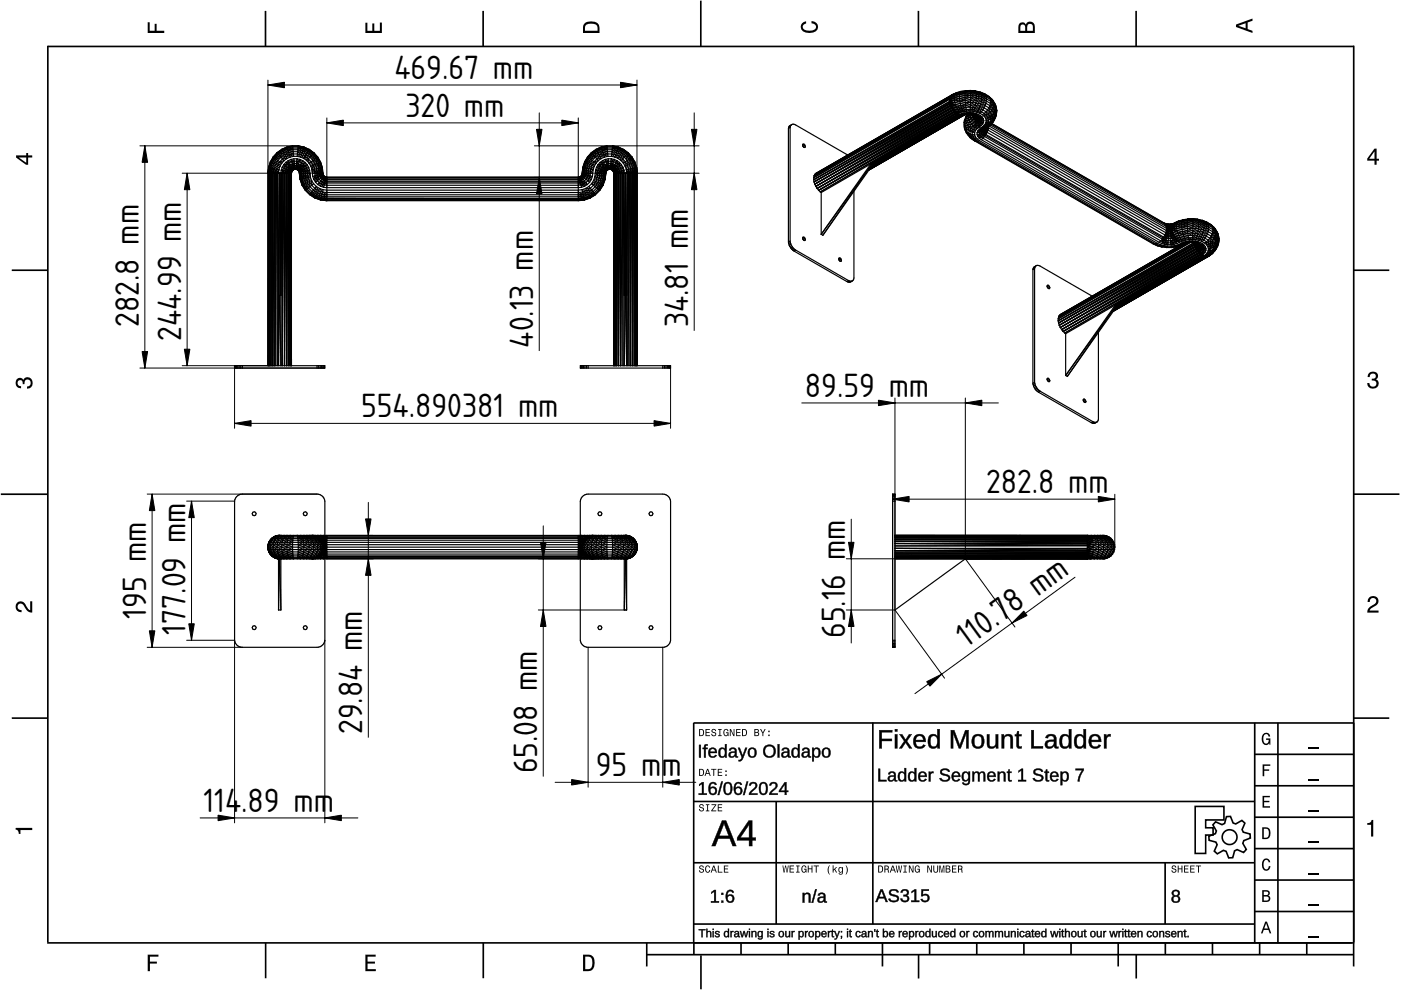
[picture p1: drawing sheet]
<svg xmlns="http://www.w3.org/2000/svg" width="297mm" height="210mm" viewBox="0 0 297 210" stroke-linecap="round" stroke-linejoin="round" font-family="sans-serif">
<defs><g id="words">
<g font-size="6.7">
<text x="83.6" y="16.7">469.67 mm</text>
<text x="86" y="24.8">320 mm</text>
<text x="29.4" y="69.3" transform="rotate(-90 29.4 69.3)">282.8 mm</text>
<text x="145.9" y="69.4" transform="rotate(-90 145.9 69.4)">34.81 mm</text>
<text x="38.4" y="72.3" transform="rotate(-90 38.4 72.3)">244.99 mm</text>
<text x="113" y="73.7" transform="rotate(-90 113 73.7)">40.13 mm</text>
<text x="76.6" y="88.5">554.890381 mm</text>
<text x="170.7" y="84.1">89.59 mm</text>
<text x="209.1" y="104.6">282.8 mm</text>
<text x="31" y="131.1" transform="rotate(-90 31 131.1)">195 mm</text>
<text x="39.3" y="134.6" transform="rotate(-90 39.3 134.6)">177.09 mm</text>
<text x="179.2" y="135.3" transform="rotate(-90 179.2 135.3)">65.16 mm</text>
<text x="205" y="137.5" transform="rotate(-36 205 137.5)">1</text>
<text x="208.7" y="134.8" transform="rotate(-36 208.7 134.8)">0.78 mm</text>
<text x="76.8" y="155.7" transform="rotate(-90 76.8 155.7)">29.84 mm</text>
<text x="113.9" y="164" transform="rotate(-90 113.9 164)">65.08 mm</text>
<text x="126.3" y="164.6">95 mm</text>
<text x="43.2" y="172.1">114</text>
<text x="51.2" y="172.1">.89 mm</text>
</g>
</g></defs>
<g fill="none" stroke="#000" stroke-width=".35">
<path d="M10.1 9.9h277M10.1 9.7v190.1M56.3 2.3v7.5M102.4 2.3v7.5M148.6 .1v9.8M194.7 2.3v7.5M240.9 2.3v7.5M287 9.7v195.2M2.5 57.3h7.5M287.1 57.3h7.5M.2 104.8h10M287 104.8h9.7"/>
<path d="M2.5 152.3h7.5M147 153.3h140.1M147.1 153.3v46.7M185.1 153.2v42.8M266 159.9h21M266 153.3v46.7M270.9 153.3v46.7M287.1 152.3h7.5M147 169.9h119M164.6 169.9v26M266 179.9h21M266 173.3h21"/>
<path d="M266 166.6h21M10 199.9h277.1M56.3 199.9v7.5M102.5 199.9v7.5M137.1 199.9v5M147 195.9h119M147 182.9h119M147.1 199.9v2.5M157.1 199.9v2.5M167.1 199.9v2.5M177.1 199.9v2.5M187.1 199.9v5"/>
<path d="M197.1 199.9v2.5M207.1 199.9v2.5M217.1 199.9v2.5M227.1 199.9v2.5M237.1 199.9v5M247 182.9v13M247.1 199.9v2.5M257.1 199.9v2.5M266 193.3h21M266 186.6h21M267.1 199.9v2.5M277.1 199.9v2.5"/>
<path d="M137.1 202.4h150M148.6 202.6v7.2M194.8 202.4v5.1M240.9 202.4v5.1"/>
</g>
<g fill="#000">
<path d="M31.3 4.7h.4v1.8h1.1v-1.4h.4v1.4h1.6v.5h-3.5z" fill-rule="evenodd"/>
<path d="M77.5 4.8h.4v1.7h1v-1.5h.5v1.5h1.1v-1.7h.5v2.2h-3.5z" fill-rule="evenodd"/>
<path d="M124 4.9a2.19 2.19 0 0 0-.4 2.1h3.5v-1.2a1.42 1.42 0 0 0-1.7-1.3zM124.3 5.2a2.14 2.14 0 0 1 2.3 .3l.1 1h-2.7l.1-1z" fill-rule="evenodd"/>
<path d="M170.1 4.9l.8-.4v.5a.7 .7 0 0 0-.7 .5 .7 .7 0 0 0 .3 .8 1.69 1.69 0 0 0 2.5-.6 .9 .9 0 0 0-.9-.8v-.5a1.24 1.24 0 0 1 1.3 1.1 1.24 1.24 0 0 1-1 1.4 2.22 2.22 0 0 1-2.5-.7l-.1-.5z" fill-rule="evenodd"/>
<path d="M216.1 5l-.2 .8v1.2h3.5v-1.3a.98 .98 0 0 0-.7-1.1 .98 .98 0 0 0-1.2 .6 .84 .84 0 0 0-1.4-.2zM216.4 5.3a.54 .54 0 0 1 .7-.1 .54 .54 0 0 1 .3 .6v.7h-1.1zM217.9 5.2a.62 .62 0 0 1 .7-.1 .62 .62 0 0 1 .4 .6v.8h-1.2z" fill-rule="evenodd"/>
<path d="M262.1 5.2v.5l3.5 1.3v-.5l-1.1-.3v-1.4l1.1-.4v-.5zM262.6 5.5l1.5-.6v1.1z" fill-rule="evenodd"/>
<path d="M3.4 32.9v.5l2.1 1.5h.5v-1.5h.8v-.5h-.8v-.5h-.4v.5zM4 33.4h1.6v1.1z" fill-rule="evenodd"/>
<path d="M291.4 31.5l-1.5 2.1v.5h1.5v.8h.5v-.8h.5v-.4h-.5v-2.2zM291.4 32.1v1.6h-1.1z" fill-rule="evenodd"/>
<path d="M3.6 80.4a.86 .86 0 0 1 1.4 .1 1.06 1.06 0 0 1 1.2-.5 1.06 1.06 0 0 1 .7 1.2 1.1 1.1 0 0 1-1.2 1.2v-.5a.71 .71 0 0 0 .8-.9 .71 .71 0 0 0-1.3-.1v.6h-.4a.61 .61 0 0 0-.3-.8 .61 .61 0 0 0-.8 .2 .61 .61 0 0 0 .2 .8l.6 .2v.4a1.15 1.15 0 0 1-1.2-.6 1.15 1.15 0 0 1 .3-1.3z" fill-rule="evenodd"/>
<path d="M290.3 79.1a1.08 1.08 0 0 1 1.3-.2 1.08 1.08 0 0 1 .5 1.3l-.4 .2a1.06 1.06 0 0 1 .6 1.3 1.06 1.06 0 0 1-1.2 .7 1.1 1.1 0 0 1-1.2-1.2h.4a.71 .71 0 0 0 1 .8 .71 .71 0 0 0 .1-1.3h-.6v-.4a.61 .61 0 0 0 .8-.3 .61 .61 0 0 0-.2-.8 .61 .61 0 0 0-.8 .2l-.2 .5h-.4z" fill-rule="evenodd"/>
<path d="M3.6 127.8a1.22 1.22 0 0 1 2 .7l.4 .6 .4 .3v-1.9h.4v2.4a1.8 1.8 0 0 1-1.7-1.4 .71 .71 0 0 0-.9-.5 .71 .71 0 0 0-.5 .8 .71 .71 0 0 0 .9 .6v.4a1.18 1.18 0 0 1-1.2-.6 1.18 1.18 0 0 1 .2-1.4z" fill-rule="evenodd"/>
<path d="M290.3 126.7a1.18 1.18 0 0 1 1.9 .3 1.18 1.18 0 0 1-1 1.7l-.5 .3-.3 .5h1.9v.4h-2.4a1.8 1.8 0 0 1 1.4-1.7 .71 .71 0 0 0 .5-.9 .71 .71 0 0 0-.9-.5 .71 .71 0 0 0-.5 .8h-.4z" fill-rule="evenodd"/>
<path d="M148.2 154.6v1.5h.5a.77 .77 0 0 0 .6-.8 .77 .77 0 0 0-.6-.7zM148.4 154.8a.58 .58 0 0 1 .7 .5 .58 .58 0 0 1-.7 .6zM149.6 154.6v1.5h.9v-.2h-.7v-.5h.6v-.2h-.6v-.4h.7v-.2zM151 154.7a.53 .53 0 0 0 0 .6 .53 .53 0 0 0 .6 .2 .32 .32 0 0 1-.3 .5 .32 .32 0 0 1-.3-.4h-.2a.5 .5 0 0 0 .7 .5 .5 .5 0 0 0 .1-.8l-.4-.1a.28 .28 0 0 1-.1-.4 .28 .28 0 0 1 .4-.1 .28 .28 0 0 1 .1 .3h.2a.51 .51 0 0 0-.3-.4 .51 .51 0 0 0-.5 .1zM152.3 154.6v.2h.2v1.1h-.2v.2h.7v-.2h-.3v-1.1h.3v-.2zM153.5 154.7a.81 .81 0 0 0 .5 1.4l.3-.2 .2 .2v-.8h-.6v.1h.4l-.2 .5a.6 .6 0 0 1-.5-.6 .6 .6 0 0 1 .4-.6l.2 .3h.3l-.2-.3a.53 .53 0 0 0-.8 0zM154.7 154.6v1.5h.2v-1.3l.6 1.3h.2v-1.5h-.2v1.2l-.5-1.2zM156.1 154.6v1.5h.9v-.2h-.7v-.5h.6v-.2h-.6v-.4h.7v-.2zM157.3 154.6v1.5h.5a.77 .77 0 0 0 .6-.8 .77 .77 0 0 0-.6-.7zM157.5 154.8a.57 .57 0 0 1 .7 .5 .57 .57 0 0 1-.7 .6zM159.9 154.6v1.5h.6a.42 .42 0 0 0 .5-.3 .42 .42 0 0 0-.3-.5l.2-.2-.1-.4zM160.1 154.8h.3a.23 .23 0 0 1 .3 .2 .23 .23 0 0 1-.3 .2h-.3zM160.1 155.4h.4a.26 .26 0 0 1 .3 .2 .26 .26 0 0 1-.3 .3h-.4zM161.1 154.6l.5 .9v.6h.2v-.6l.5-.9h-.2l-.4 .7-.3-.7zM162.9 155.8v.3h.3v-.3zM162.9 154.9v.3h.3v-.3z" fill-rule="evenodd"/>
<path d="M267.8 155.7a.85 .85 0 0 1 .9-.3 .85 .85 0 0 1 .6 .8h-.3l-.1-.3a.49 .49 0 0 0-.4-.3 .49 .49 0 0 0-.5 .3 1.2 1.2 0 0 0 .4 1.8 .66 .66 0 0 0 .6-.8h-.6v-.3h.9v1.3h-.1l-.1-.3-.3 .3a.85 .85 0 0 1-1.2-.7v-1.1z" fill-rule="evenodd"/>
<path d="M3.3 175.5h3.5v.5h-2.5v.8h-.3a.77 .77 0 0 0-.7-.9z" fill-rule="evenodd"/>
<path d="M148.4 170.6a.53 .53 0 0 0 0 .6 .53 .53 0 0 0 .6 .2 .32 .32 0 0 1-.3 .5 .32 .32 0 0 1-.3-.4h-.2a.5 .5 0 0 0 .7 .6 .5 .5 0 0 0 .1-.9l-.4-.1a.28 .28 0 0 1-.1-.4 .28 .28 0 0 1 .4-.1 .28 .28 0 0 1 .1 .4h.2a.51 .51 0 0 0-.3-.5 .51 .51 0 0 0-.5 .1zM149.7 170.5v.2h.2v1.1h-.2v.2h.7v-.2h-.3v-1.1h.3v-.2zM150.8 170.5v.2h.8l-.8 1.3h1.1v-.2h-.9l.9-1.3zM152.2 170.5v1.5h.9v-.2h-.7v-.5h.6v-.1h-.6v-.5h.7v-.2z" fill-rule="evenodd"/>
<path d="M148.2 163v1.5h.5a.77 .77 0 0 0 .6-.7 .77 .77 0 0 0-.6-.8zM148.4 163.2a.58 .58 0 0 1 .7 .6 .58 .58 0 0 1-.7 .5zM149.9 163l-.5 1.5h.2l.1-.4h.6l.2 .4h.2l-.6-1.5zM150 163.2l.3 .7h-.5zM150.8 163v.2h.4v1.3h.2v-1.3h.5v-.2zM152.2 163v1.5h.9v-.2h-.7v-.5h.6v-.2h-.6v-.4h.7v-.2zM153.8 164.2v.3h.3v-.3zM153.8 163.4v.3h.3v-.3z" fill-rule="evenodd"/>
<path d="M267.7 168.7h1.5v.3h-1.2v.8h1.1v.3h-1.1v.8h1.3v.3h-1.6z" fill-rule="evenodd"/>
<path d="M267.7 162.1h1.6v.3h-1.3v.7h1.1v.3h-1.1v1.2h-.3z" fill-rule="evenodd"/>
<path d="M267.6 175.4v2.5h.8a1.37 1.37 0 0 0 .7-2.2 1.56 1.56 0 0 0-1.5-.3zM267.9 175.7a.98 .98 0 0 1 1.2 .7 .98 .98 0 0 1-.7 1.2h-.5z" fill-rule="evenodd"/>
<path d="M289.9 174.5a.77 .77 0 0 0 .9-.7h.4v3.6h-.5v-2.5h-.8z" fill-rule="evenodd"/>
<path d="M148.4 183.6a.53 .53 0 0 0 0 .6 .53 .53 0 0 0 .6 .2 .32 .32 0 0 1-.3 .5 .32 .32 0 0 1-.3-.4h-.2a.5 .5 0 0 0 .7 .6 .5 .5 0 0 0 .1-.9l-.4-.1a.28 .28 0 0 1-.1-.4 .28 .28 0 0 1 .4-.1 .28 .28 0 0 1 .1 .4h.2a.51 .51 0 0 0-.3-.5 .51 .51 0 0 0-.5 .1zM149.6 183.7l-.1 .2a.67 .67 0 0 0 .1 .9 .67 .67 0 0 0 .8 .1l.2-.4h-.2l-.2 .3a.6 .6 0 0 1-.5-.5 .6 .6 0 0 1 .5-.6l.2 .3h.2l-.2-.4a.5 .5 0 0 0-.8 .1zM151.2 183.5l-.5 1.5h.2l.1-.4h.6l.2 .4h.2l-.6-1.5zM151.3 183.7l.3 .7h-.5zM152.2 183.5v1.5h1v-.2h-.8v-1.3zM153.5 183.5v1.5h.9v-.2h-.7v-.5h.6v-.2h-.6v-.4h.7v-.2z" fill-rule="evenodd"/>
<path d="M165.9 183.5l.2 1.5h.2l.3-1.3 .2 1.3h.2l.2-1.5h-.1l-.2 1.3-.2-1.3h-.2l-.2 1.3-.2-1.3zM167.4 183.5v1.5h1v-.2h-.8v-.5h.7v-.2h-.7v-.4h.7v-.2zM168.8 183.5v.2h.3v1.1h-.3v.2h.7v-.2h-.2v-1.1h.2v-.2zM170 183.7a.82 .82 0 0 0 .6 1.3l.3-.2 .1 .2v-.8h-.5v.2h.3l-.2 .4a.6 .6 0 0 1-.5-.5 .6 .6 0 0 1 .5-.6l.2 .3h.2l-.2-.4a.53 .53 0 0 0-.8 .1zM171.3 183.5v1.5h.2v-.7h.6v.7h.2v-1.5h-.2v.6h-.6v-.6zM172.5 183.5v.2h.5v1.3h.2v-1.3h.4v-.2zM175.8 183.5a1.35 1.35 0 0 0 .2 1.9 1.84 1.84 0 0 1 0-1.9zM176.5 183.5v1.5h.2v-.4l.2-.2 .4 .6h.2l-.4-.7 .4-.5h-.2l-.6 .6v-.9zM177.9 184a.59 .59 0 0 0-.2 .7 .59 .59 0 0 0 .7 .3l.1-.2a.31 .31 0 0 1-.1 .5 .31 .31 0 0 1-.4-.2h-.2a.47 .47 0 0 0 .5 .4 .47 .47 0 0 0 .4-.5v-1.2h-.2v.2l-.3-.2zM178 184.1l.1-.1a.42 .42 0 0 1 .4 .4 .42 .42 0 0 1-.4 .5l-.1-.3zM179.3 183.5a1.85 1.85 0 0 1 0 1.9 1.22 1.22 0 0 0 0-1.9z" fill-rule="evenodd"/>
<path d="M186.2 183.5v1.5h.5a.77 .77 0 0 0 .6-.7 .77 .77 0 0 0-.6-.8zM186.4 183.7a.58 .58 0 0 1 .6 .6 .58 .58 0 0 1-.6 .5zM187.5 183.5v1.5h.2v-.6a.45 .45 0 0 1 .5 .1 .45 .45 0 0 1 .1 .5h.2l-.2-.7a.42 .42 0 0 0 .1-.5 .42 .42 0 0 0-.4-.3zM187.7 183.7h.3a.26 .26 0 0 1 .3 .2 .26 .26 0 0 1-.4 .3h-.2zM189.2 183.5l-.6 1.5h.2l.2-.4h.6l.1 .4h.2l-.5-1.5zM189.3 183.7l.2 .7h-.4zM189.9 183.5l.3 1.5h.2l.2-1.3 .2 1.3h.2l.3-1.5h-.2l-.2 1.3-.2-1.3h-.2l-.2 1.3-.2-1.3zM191.5 183.5v.2h.3v1.1h-.3v.2h.8v-.2h-.3v-1.1h.3v-.2zM192.7 183.5v1.5h.2v-1.2l.6 1.2h.2v-1.5h-.2v1.2l-.6-1.2zM194.1 183.7a.81 .81 0 0 0 .5 1.3l.3-.2 .1 .2v-.8h-.5v.2h.3l-.2 .4a.6 .6 0 0 1-.5-.5 .6 .6 0 0 1 .5-.6l.2 .3h.2l-.2-.4a.53 .53 0 0 0-.7 .1zM196.6 183.5v1.5h.2v-1.2l.6 1.2h.2v-1.5h-.2v1.2l-.6-1.2zM197.9 183.5v.9a.52 .52 0 0 0 .5 .6 .52 .52 0 0 0 .5-.6v-.9h-.2v.9a.33 .33 0 0 1-.3 .5 .33 .33 0 0 1-.3-.5v-.9zM199.2 183.5v1.5h.1v-1.4l.3 1.4h.2l.3-1.4v1.4h.1v-1.5h-.2l-.3 1.3-.3-1.3zM200.5 183.5v1.5h.6a.42 .42 0 0 0 .4-.3 .42 .42 0 0 0-.2-.5l.2-.2-.1-.4zM200.7 183.7h.3a.23 .23 0 0 1 .3 .2 .23 .23 0 0 1-.3 .2h-.3zM200.7 184.3h.3a.26 .26 0 0 1 .3 .3 .26 .26 0 0 1-.3 .2h-.3zM201.8 183.5v1.5h1v-.2h-.8v-.5h.7v-.2h-.7v-.4h.8v-.2zM203.1 183.5v1.5h.2v-.6a.45 .45 0 0 1 .5 .1 .45 .45 0 0 1 .1 .5h.2l-.2-.7a.42 .42 0 0 0 .1-.5 .42 .42 0 0 0-.4-.3zM203.3 183.7h.3a.26 .26 0 0 1 .3 .2 .26 .26 0 0 1-.4 .3h-.2z" fill-rule="evenodd"/>
<path d="M248.5 183.6a.53 .53 0 0 0 0 .6 .53 .53 0 0 0 .6 .2 .32 .32 0 0 1-.2 .5 .32 .32 0 0 1-.3-.4h-.2a.5 .5 0 0 0 .6 .6 .5 .5 0 0 0 .2-.9l-.4-.1a.28 .28 0 0 1-.1-.4 .28 .28 0 0 1 .3-.1 .28 .28 0 0 1 .2 .4h.2a.51 .51 0 0 0-.3-.5 .51 .51 0 0 0-.6 .1zM249.7 183.5v1.5h.2v-.7h.6v.7h.2v-1.5h-.2v.6h-.6v-.6zM251 183.5v1.5h1v-.2h-.8v-.5h.7v-.2h-.7v-.4h.8v-.2zM252.3 183.5v1.5h1v-.2h-.8v-.5h.7v-.2h-.7v-.4h.8v-.2zM253.5 183.5v.2h.5v1.3h.2v-1.3h.5v-.2z" fill-rule="evenodd"/>
<path d="M268.3 195.4l-1 2.5h.4l.2-.7h1l.3 .7h.3l-.9-2.5zM268.4 195.8l.4 1.1h-.7z" fill-rule="evenodd"/>
<path d="M267.6 188.7v2.5h1a.7 .7 0 0 0 .7-.5 .7 .7 0 0 0-.4-.8 .61 .61 0 0 0 .3-.8 .61 .61 0 0 0-.7-.4zM267.9 189h.6a.38 .38 0 0 1 .4 .4 .38 .38 0 0 1-.5 .4h-.5zM267.9 190.1h.6a.44 .44 0 0 1 .5 .4 .44 .44 0 0 1-.5 .4h-.6z" fill-rule="evenodd"/>
<path d="M267.8 182.3a.85 .85 0 0 1 .9-.3 .85 .85 0 0 1 .6 .8h-.3l-.1-.2a.47 .47 0 0 0-.4-.3 .47 .47 0 0 0-.4 .3 1.21 1.21 0 0 0 .4 1.7 .64 .64 0 0 0 .5-.7h.4a.89 .89 0 0 1-.8 1 .89 .89 0 0 1-1-.7v-1.1z" fill-rule="evenodd"/>
<path d="M31.3 202.4h2.3v.4h-1.8v1.1h1.5v.4h-1.5v1.6h-.5z" fill-rule="evenodd"/>
<path d="M77.5 202.4h2.1v.4h-1.7v1.1h1.6v.4h-1.6v1.2h1.8v.4h-2.2z" fill-rule="evenodd"/>
<path d="M123.6 202.4v3.5h1.2a1.42 1.42 0 0 0 1.3-1.7 1.38 1.38 0 0 0-1.3-1.8zM124.1 202.8l1 .1a1.89 1.89 0 0 1 0 2.5l-1 .1z" fill-rule="evenodd"/>
</g>
<path d="M277.3 158.6h2.2M277.3 178.6h2.2M277.3 172h2.2M277.3 165.3h2.2M277.3 198.6h2.2M277.3 192h2.2M277.3 185.3h2.2" fill="none" stroke="#000" stroke-width=".25"/>
<g fill="#000">
<path d="M186.4 154.8h2.8v.4h-2.3v1.5h2.2v.4h-2.2v1.6h-.5zM189.7 155.7h.5v3h-.5zM189.7 154.6h.5v.5h-.5zM190.7 155.7h.6l.7 1.2 .7-1.2h.6l-1 1.4 1 1.6h-.5l-.8-1.3-.8 1.3h-.5l1-1.6zM194 156a1.34 1.34 0 0 1 1.6-.2 1.34 1.34 0 0 1 .7 1.5h-2.1a.86 .86 0 0 0 .5 1 .86 .86 0 0 0 1-.4l.5 .1a1.4 1.4 0 0 1-1.8 .6 1.4 1.4 0 0 1-.7-1.8zM194.4 156.3l-.2 .6h1.6a.79 .79 0 0 0-.5-.8 .79 .79 0 0 0-.9 .2zM197.1 155.9a1.05 1.05 0 0 1 1.6 .3v-1.6h.5v4.1h-.4v-.5a1.13 1.13 0 0 1-1.5 .4 1.13 1.13 0 0 1-.6-1.4l.1-.6zM197.6 156.1a1.73 1.73 0 0 0 .1 2.2h.2a.9 .9 0 0 0 .8-1.2 .82 .82 0 0 0-.2-.9 .82 .82 0 0 0-.9-.1zM201.6 154.8h.7l1.2 3.3 1.2-3.3h.6v3.9h-.4v-3.4l-1.2 3.4h-.4l-1.2-3.4v3.4h-.5zM206.5 155.9a1.39 1.39 0 0 1 1.7 0 1.39 1.39 0 0 1 .4 1.6 1.32 1.32 0 0 1-1.4 1.2 1.32 1.32 0 0 1-1.2-1.5l.1-.6zM206.9 156.1a1.58 1.58 0 0 0 .2 2.2h.2a.88 .88 0 0 0 .9-1.1 .85 .85 0 0 0-.3-1 .85 .85 0 0 0-1-.1zM209.3 155.7h.5v1.9a.71 .71 0 0 0 .7 .8 .71 .71 0 0 0 .6-1v-1.7h.5v3h-.4l-.1-.5a.99 .99 0 0 1-1.1 .5 .99 .99 0 0 1-.7-1zM212.4 155.7h.4l.1 .5a.99 .99 0 0 1 1.1-.5 .99 .99 0 0 1 .7 1v2h-.5v-1.9a.71 .71 0 0 0-.7-.8 .71 .71 0 0 0-.6 .9v1.8h-.5zM215.7 155.1h.3v.6h.6v.4h-.6v2l.2 .2h.4v.3l-.3 .1a.6 .6 0 0 1-.8-.7v-1.9h-.3v-.4h.3zM218.7 154.8h.5v3.4h1.9v.5h-2.4zM222 155.9a1.17 1.17 0 0 1 1.2-.3 1.17 1.17 0 0 1 .8 1v1.5l.1 .2h.3v.3a.59 .59 0 0 1-.6 .1 .59 .59 0 0 1-.3-.6 1 1 0 0 1-1.2 .6 1 1 0 0 1-.7-1.1l.4-.6 1.5-.1a.67 .67 0 0 0-.5-.9 .67 .67 0 0 0-.8 .5h-.5zM222.3 157.4a.61 .61 0 0 0 0 .9 .61 .61 0 0 0 1-.3l.2-.8zM225 155.9a1.05 1.05 0 0 1 1.6 .3v-1.6h.5v4.1h-.4l-.1-.5a1.13 1.13 0 0 1-1.4 .4 1.13 1.13 0 0 1-.6-1.4l.1-.6zM225.4 156.1a1.73 1.73 0 0 0 .2 2.2h.2a.9 .9 0 0 0 .8-1.2 .82 .82 0 0 0-.2-.9 .82 .82 0 0 0-1-.1zM228.1 155.9a1.05 1.05 0 0 1 1.6 .3v-1.6h.5v4.1h-.4v-.5a1.13 1.13 0 0 1-1.5 .4 1.13 1.13 0 0 1-.6-1.4l.1-.6zM228.6 156.1a1.73 1.73 0 0 0 .1 2.2h.2a.9 .9 0 0 0 .8-1.2 .82 .82 0 0 0-.2-.9 .82 .82 0 0 0-.9-.1zM231.2 156a1.34 1.34 0 0 1 1.6-.2 1.34 1.34 0 0 1 .7 1.5h-2.1a.86 .86 0 0 0 .5 1 .86 .86 0 0 0 1-.4l.5 .1a1.4 1.4 0 0 1-1.8 .6 1.4 1.4 0 0 1-.7-1.8zM231.6 156.3l-.2 .6h1.6a.79 .79 0 0 0-.5-.8 .79 .79 0 0 0-.9 .2zM234.1 155.7h.4l.1 .6a.71 .71 0 0 1 .9-.6v.4a.74 .74 0 0 0-.8 .2 .74 .74 0 0 0-.1 .8v1.6h-.5z"/>
<path d="M186.4 154.8h2.8v.5l-2.3-.1v1.5l2.2-.1v.5h-2.2l.1 1.6h-.6zM186.4 154.8v3.9h.5v-1.6h2.2v-.4h-2.2v-1.5h2.3v-.4zM189.7 155.7h.6v3h-.6zM189.7 155.7v3h.5v-3zM189.7 154.6h.6v.5h-.6zM189.7 154.6v.5h.5v-.5zM190.6 155.7h.7l.7 1.2 .7-1.2h.7l-1.1 1.4 1.1 1.6h-.6l-.8-1.3-.8 1.3h-.6l1.1-1.6zM190.7 155.7l1.1 1.4-1.1 1.6h.5l.8-1.3 .8 1.3h.5l-1.1-1.6 1.1-1.4h-.6l-.7 1.2-.7-1.2zM193.9 156a1.36 1.36 0 0 1 1.7-.3 1.36 1.36 0 0 1 .7 1.6h-2.1a.84 .84 0 0 0 .5 .9 .84 .84 0 0 0 1.1-.4l.4 .2a1.44 1.44 0 0 1-1.8 .6 1.44 1.44 0 0 1-.8-1.8zM194 156.1a1.53 1.53 0 0 0-.2 1.7 1.53 1.53 0 0 0 1.6 .8l.8-.5-.5-.2a.78 .78 0 0 1-1.2 .4l-.3-.4-.1-.7 2.1 .1a1.3 1.3 0 0 0-.6-1.5 1.3 1.3 0 0 0-1.6 .3zM194.4 156.3l-.2 .6h1.5a.75 .75 0 0 0-.4-.8 .75 .75 0 0 0-.9 .2zM194.4 156.2a.81 .81 0 0 1 .9-.2 .81 .81 0 0 1 .5 1h-1.7zM197.1 155.9a1.02 1.02 0 0 1 1.6 .3v-1.6h.6v4.1h-.6v-.5a1.03 1.03 0 0 1-1.7 .2l-.3-.8a2.16 2.16 0 0 1 .4-1.7zM197.2 155.9a1.91 1.91 0 0 0 .3 2.7 1.17 1.17 0 0 0 1.3-.5v.6h.4v-4.1h-.5v1.6a.98 .98 0 0 0-1.5-.3zM197.6 156.2a1.71 1.71 0 0 0 .1 2.1h.5a1.41 1.41 0 0 0 0-2.2zM197.5 156.1a.86 .86 0 0 1 1 .1 .86 .86 0 0 1 .3 .9 .86 .86 0 0 1-.3 1.1 .86 .86 0 0 1-1.1-.1l-.2-1.3zM201.6 154.8h.7l1.2 3.3 1.1-3.3h.8v3.9h-.6l.1-3.4-.1 .5-1.1 2.9h-.4l-1.3-3.4 .1 3.4h-.5zM201.6 154.8v3.9h.5v-3.4l1.2 3.4h.4l1.2-3.4v3.4h.4v-3.9h-.6l-1.2 3.3-1.2-3.3zM206.5 155.9a1.44 1.44 0 0 1 1.7 0 1.44 1.44 0 0 1 .5 1.6 1.36 1.36 0 0 1-1.5 1.2 1.36 1.36 0 0 1-1.2-1.5v-.6zM206.5 155.9a1.56 1.56 0 0 0-.4 1.7 1.56 1.56 0 0 0 1.2 1.1 1.33 1.33 0 0 0 1.3-1.9 1.25 1.25 0 0 0-.7-1.1 1.25 1.25 0 0 0-1.4 .2zM206.9 156.2a1.54 1.54 0 0 0 .2 2.1h.2a.84 .84 0 0 0 .8-1.1 .81 .81 0 0 0-.2-1 .81 .81 0 0 0-1 0zM206.9 156.1a.9 .9 0 0 1 1 .1 .9 .9 0 0 1 .3 1 .9 .9 0 0 1-.8 1.2 .9 .9 0 0 1-.9-1.2l.1-.7zM209.2 155.7h.6v1.9a.66 .66 0 0 0 .7 .7 .66 .66 0 0 0 .6-.9v-1.7h.6v3h-.6v-.5a1 1 0 0 1-1.1 .5 1 1 0 0 1-.8-1zM209.3 155.7v2a.97 .97 0 0 0 .8 .9 .97 .97 0 0 0 1-.5l.1 .6h.4v-3h-.5l.1 1.7a.75 .75 0 0 1-.7 1 .75 .75 0 0 1-.8-.8l.1-1.9zM212.3 155.7h.6v.5a1 1 0 0 1 1.1-.6 1 1 0 0 1 .8 1.1v2h-.6v-1.9a.66 .66 0 0 0-.7-.7 .66 .66 0 0 0-.6 .8v1.8h-.6zM212.4 155.7v3h.5l-.1-1.8a.75 .75 0 0 1 .7-.9 .75 .75 0 0 1 .8 .8l-.1 1.9h.5v-2a.97 .97 0 0 0-.7-1 .97 .97 0 0 0-1.1 .6l-.1-.6zM215.7 155h.4l-.1 .7h.6v.4h-.6l.1 2 .1 .1h.5v.4a.79 .79 0 0 1-1.2-.6v-1.9h-.4v-.4h.4zM215.7 155.1l-.1 .7-.4-.1v.4l.4-.1v2a.65 .65 0 0 0 .3 .6 .65 .65 0 0 0 .7 0v-.3h-.4l-.2-.4v-1.9l.6 .1v-.4l-.6 .1v-.7zM218.6 154.8h.6v3.4h2v.5h-2.6zM218.7 154.8v3.9h2.4v-.5l-2 .1 .1-3.5zM221.9 155.9a1.26 1.26 0 0 1 2.1 .7v1.5l.1 .2h.3v.3a.6 .6 0 0 1-.6 .1 .6 .6 0 0 1-.3-.6 1.03 1.03 0 0 1-1.3 .7 1.03 1.03 0 0 1-.7-1.3 1.03 1.03 0 0 1 1.3-.7l.6 .1a.64 .64 0 0 0-.4-.8 .64 .64 0 0 0-.8 .4h-.6zM222.1 155.9l-.4 .6h.5a.62 .62 0 0 1 .4-.6 .62 .62 0 0 1 .6 .2l.2 .2 .1 .6h-.7a.94 .94 0 0 0-1.2 .5 .94 .94 0 0 0 .5 1.2 .94 .94 0 0 0 1.2-.3l.2-.3a.55 .55 0 0 0 .3 .6 .55 .55 0 0 0 .6 0v-.3l-.3 .1-.2-.3v-1.5a1.12 1.12 0 0 0-.7-.9 1.12 1.12 0 0 0-1.1 .2zM222.3 157.4a.57 .57 0 0 0 .1 .9 .57 .57 0 0 0 .8-.3l.3-.8zM222.2 157.3l1.3-.1a.85 .85 0 0 1-.4 1 .85 .85 0 0 1-1.1-.2zM225 155.9a1.02 1.02 0 0 1 1.6 .3v-1.6h.6v4.1h-.6v-.5a1.03 1.03 0 0 1-1.7 .2l-.3-.8a2.16 2.16 0 0 1 .4-1.7zM225.1 155.9a1.91 1.91 0 0 0 .3 2.7 1.17 1.17 0 0 0 1.3-.5v.6h.4v-4.1h-.5v1.6a.98 .98 0 0 0-1.5-.3zM225.5 156.2a1.71 1.71 0 0 0 .1 2.1h.5a1.41 1.41 0 0 0 0-2.2zM225.4 156.1a.86 .86 0 0 1 1 .1 .86 .86 0 0 1 .3 .9 .86 .86 0 0 1-.3 1.1 .86 .86 0 0 1-1.1-.1l-.2-1.3zM228.1 155.9a1.02 1.02 0 0 1 1.6 .3v-1.6h.6v4.1h-.6v-.5a1.03 1.03 0 0 1-1.7 .2l-.3-.8a2.16 2.16 0 0 1 .4-1.7zM228.2 155.9a1.91 1.91 0 0 0 .3 2.7 1.17 1.17 0 0 0 1.3-.5v.6h.4v-4.1h-.5v1.6a.98 .98 0 0 0-1.5-.3zM228.6 156.2a1.71 1.71 0 0 0 .1 2.1h.5a1.41 1.41 0 0 0 0-2.2zM228.5 156.1a.86 .86 0 0 1 1 .1 .86 .86 0 0 1 .3 .9 .86 .86 0 0 1-.3 1.1 .86 .86 0 0 1-1.1-.1l-.2-1.3zM231.1 156a1.36 1.36 0 0 1 1.7-.3 1.36 1.36 0 0 1 .7 1.6h-2.1a.84 .84 0 0 0 .5 .9 .84 .84 0 0 0 1.1-.4l.4 .2a1.44 1.44 0 0 1-1.8 .6 1.44 1.44 0 0 1-.8-1.8zM231.2 156.1a1.53 1.53 0 0 0-.2 1.7 1.53 1.53 0 0 0 1.6 .8l.8-.5-.5-.2a.78 .78 0 0 1-1.2 .4l-.3-.4-.1-.7 2.1 .1a1.3 1.3 0 0 0-.6-1.5 1.3 1.3 0 0 0-1.6 .3zM231.6 156.3l-.2 .6h1.5a.75 .75 0 0 0-.4-.8 .75 .75 0 0 0-.9 .2zM231.6 156.2a.81 .81 0 0 1 .9-.2 .81 .81 0 0 1 .5 1h-1.7zM234 155.7h.6v.6a.65 .65 0 0 1 .9-.6v.5a.69 .69 0 0 0-.7 .2 .69 .69 0 0 0-.2 .7v1.6h-.6zM234.1 155.7v3h.5l-.1-1.6a.74 .74 0 0 1 .2-.8 .74 .74 0 0 1 .8-.2v-.4a.96 .96 0 0 0-1 .7v-.7z"/>
<path d="M148.2 166.3l.7-.5h.3v2.4h.7v.4h-1.8v-.4h.7l.1-2-.7 .5zM148.2 166.3l.1 .3 .6-.5v2.2l-.7-.1v.3h1.6v-.3l-.7 .1 .1-2.4h-.3zM150.6 165.9a.77 .77 0 0 1 .8-.1 .77 .77 0 0 1 .5 .6l-.3 .1a.53 .53 0 0 0-.7-.3 .53 .53 0 0 0-.3 .6v.3a.78 .78 0 0 1 .7-.4 .78 .78 0 0 1 .6 .5 .95 .95 0 0 1-.6 1.4 .95 .95 0 0 1-1.1-1v-1zM150.7 166a1.73 1.73 0 0 0 .2 2.5 .84 .84 0 0 0 1.1-1 .84 .84 0 0 0-1.5-.4 .72 .72 0 0 1 .2-.8 .72 .72 0 0 1 .8-.1l.1 .2h.3a.76 .76 0 0 0-1.2-.4zM150.6 167.6a.53 .53 0 0 0 1 0 .53 .53 0 0 0-1 0zM150.4 167.7a.65 .65 0 0 1 1.3 0 .65 .65 0 0 1-1.3 0zM152.9 165.7h.4l-.8 2.9h-.4zM152.9 165.7l-.7 2.9h.3l.7-2.8zM153.8 165.9a1.04 1.04 0 0 1 1.2 .1 1.04 1.04 0 0 1 .3 1.2 1.01 1.01 0 0 1-.4 1.2 1.01 1.01 0 0 1-1.3-.2 2.22 2.22 0 0 1 .2-2.3zM153.8 166a1.81 1.81 0 0 0 .2 2.5 1 1 0 0 0 1.2-1.3 .97 .97 0 0 0-.3-1.1 .97 .97 0 0 0-1.1-.1zM154 166.2a1.79 1.79 0 0 0 .1 2h.4a1.62 1.62 0 0 0 0-2zM154 166.2l.5-.1a1.65 1.65 0 0 1 0 2.2h-.4a1.69 1.69 0 0 1-.1-2.1zM156 165.9a.77 .77 0 0 1 .8-.1 .77 .77 0 0 1 .5 .6l-.3 .1a.53 .53 0 0 0-.7-.3 .53 .53 0 0 0-.3 .6l-.1 .3a.78 .78 0 0 1 .7-.4 .78 .78 0 0 1 .7 .5 .95 .95 0 0 1-.6 1.4 .95 .95 0 0 1-1.1-1v-1zM156.1 166a1.73 1.73 0 0 0 .2 2.5 .84 .84 0 0 0 1-1 .84 .84 0 0 0-1.4-.4 .72 .72 0 0 1 .1-.8 .72 .72 0 0 1 .9-.1l.1 .2h.3a.76 .76 0 0 0-1.2-.4zM155.9 167.6a.55 .55 0 0 0 1.1 0 .55 .55 0 0 0-1.1 0zM155.8 167.7a.65 .65 0 0 1 1.3 0 .65 .65 0 0 1-1.3 0zM158.3 165.7h.4l-.8 2.9h-.4zM158.3 165.7l-.7 2.9h.2l.8-2.8zM159.1 166a.9 .9 0 0 1 1.4 .1 .9 .9 0 0 1-.5 1.4l-.8 .7h1.4v.4h-1.8l.1-.6 .6-.6a.75 .75 0 0 0 .4-1.2h-.5l-.2 .4h-.4zM159.1 166l-.3 .5h.4a.56 .56 0 0 1 .9-.3 .56 .56 0 0 1-.2 .9l-.8 .8-.3 .6h1.8v-.3l-1.5 .1 .6-.7a.97 .97 0 0 0 .4-1.7h-.6zM161.3 165.9a1.04 1.04 0 0 1 1.2 .1 1.04 1.04 0 0 1 .3 1.2 1.01 1.01 0 0 1-.4 1.2 1.01 1.01 0 0 1-1.3-.2 2.22 2.22 0 0 1 .2-2.3zM161.3 166a1.81 1.81 0 0 0 .3 2.5 1 1 0 0 0 1.1-1.3 .97 .97 0 0 0-.3-1.1 .97 .97 0 0 0-1.1-.1zM161.5 166.2a1.79 1.79 0 0 0 .2 2h.3a1.62 1.62 0 0 0 0-2zM161.5 166.2l.5-.1a1.65 1.65 0 0 1 0 2.2h-.4a1.69 1.69 0 0 1-.1-2.1zM163.4 166a.9 .9 0 0 1 1.4 .1 .9 .9 0 0 1-.5 1.4l-.8 .7h1.4v.4h-1.8l.1-.6 .6-.6a.75 .75 0 0 0 .4-1.2h-.5l-.2 .4h-.4zM163.4 166l-.3 .5h.4a.56 .56 0 0 1 .9-.3 .56 .56 0 0 1-.2 .9l-.8 .8-.3 .6h1.8v-.3l-1.5 .1 .6-.7a.97 .97 0 0 0 .4-1.7h-.6zM166.4 165.8h.4l-.1 1.8h.5v.4l-.5-.1 .1 .7h-.4v-.7l-1.3 .1v-.4zM166.4 165.9l-1.2 1.8v.2h1.3l-.1 .6h.3v-.6h.4v-.3l-.4 .1v-1.8zM166.4 166.2l-.9 1.5 .9-.1zM166.4 166.2l.1 1.5h-1.1z"/>
<path d="M148.2 166.3l.7-.4h.3v2.3h.6v.3h-1.6v-.3h.6v-2l-.6 .4zM150.6 166l.3-.1a.79 .79 0 0 1 1 .5h-.3a.56 .56 0 0 0-.7-.2 .56 .56 0 0 0-.3 .6v.3a.87 .87 0 0 1 1.2 .1 .87 .87 0 0 1-.1 1.2 .87 .87 0 0 1-1.2-.2 2.08 2.08 0 0 1 .1-2.2zM150.5 167.7a.6 .6 0 0 0 1.2 0 .6 .6 0 0 0-1.2 0zM152.9 165.7h.3l-.7 2.9h-.3zM153.8 166a1 1 0 0 1 1.2 .1 1 1 0 0 1 .2 1.1 .97 .97 0 0 1-.3 1.2 .97 .97 0 0 1-1.3-.2 2.18 2.18 0 0 1 .2-2.2zM154 166.2a1.8 1.8 0 0 0 .1 2h.4a1.64 1.64 0 0 0 0-2.1zM156 166l.3-.1a.79 .79 0 0 1 1 .5h-.3a.56 .56 0 0 0-.7-.2 .56 .56 0 0 0-.4 .6v.3a.87 .87 0 0 1 1.3 .1 .87 .87 0 0 1-.1 1.2 .87 .87 0 0 1-1.3-.2 2.08 2.08 0 0 1 .2-2.2zM155.9 167.7a.58 .58 0 0 0 1.1 0 .58 .58 0 0 0-1.1 0zM158.3 165.7h.3l-.8 2.9h-.3zM159.1 166a.86 .86 0 0 1 1.3 .2 .86 .86 0 0 1-.4 1.2l-.8 .8h1.4v.3h-1.8a2.58 2.58 0 0 1 1.2-1.5 .52 .52 0 0 0-.1-.9 .52 .52 0 0 0-.7 .4h-.4zM161.3 166a1 1 0 0 1 1.2 .1 1 1 0 0 1 .3 1.1 .97 .97 0 0 1-.4 1.2 .97 .97 0 0 1-1.3-.2 2.18 2.18 0 0 1 .2-2.2zM161.5 166.2a1.8 1.8 0 0 0 .2 2h.3a1.64 1.64 0 0 0 0-2.1zM163.4 166a.86 .86 0 0 1 1.4 .2 .86 .86 0 0 1-.5 1.2l-.8 .8h1.4v.3h-1.8a2.58 2.58 0 0 1 1.2-1.5 .52 .52 0 0 0-.1-.9 .52 .52 0 0 0-.7 .4h-.4zM166.4 165.9h.3v1.7h.4v.3h-.4v.6h-.3v-.6h-1.2v-.2zM166.4 166.2l-.9 1.4h.9z"/>
<path d="M148.2 157.9h.4v2.7h-.4zM148.2 157.9v2.7h.4v-2.7zM149.4 157.9l.7-.1v.3l-.4 .1-.1 .3h.5v.4l-.5-.1 .1 1.8h-.5l.1-1.8-.3 .1v-.4l.3 .1zM149.4 158l-.1 .6h-.3v.2h.3v1.8h.3v-1.8h.4v-.2h-.4a.33 .33 0 0 1 0-.4 .33 .33 0 0 1 .4-.1v-.3zM150.4 158.8a.95 .95 0 0 1 1.2-.2 .95 .95 0 0 1 .4 1.1h-1.4a.57 .57 0 0 0 .4 .6 .57 .57 0 0 0 .7-.3l.3 .1a.89 .89 0 0 1-.7 .6 .89 .89 0 0 1-.9-.3l-.3-.8zM150.4 158.8a1.03 1.03 0 0 0-.1 1.3 1.03 1.03 0 0 0 1.3 .4l.3-.3-.2-.1a.62 .62 0 0 1-.8 .3 .62 .62 0 0 1-.4-.8l1.4 .1a.89 .89 0 0 0-.4-1 .89 .89 0 0 0-1.1 .1zM150.7 159l-.2 .4h1.1l-.3-.6zM150.7 158.9a.57 .57 0 0 1 .7-.1 .57 .57 0 0 1 .2 .6h-1.1zM152.5 158.8a.71 .71 0 0 1 1.2 .1v-1.1h.4v2.8h-.4v-.3a.72 .72 0 0 1-.7 .4 .72 .72 0 0 1-.6-.5l-.1-.6zM152.5 158.8l-.1 .8a.77 .77 0 0 0 .4 .9 .77 .77 0 0 0 1-.3l-.1 .4h.4v-2.8h-.4v1.1a.73 .73 0 0 0-1.2-.1zM152.8 159a.95 .95 0 0 0 .4 1.3 .82 .82 0 0 0 .5-.7 .82 .82 0 0 0-.5-.8zM152.9 158.8a.61 .61 0 0 1 .7 .1 .61 .61 0 0 1 .2 .7 .61 .61 0 0 1-.6 .8 .61 .61 0 0 1-.6-.8zM154.8 158.6a.85 .85 0 0 1 .9-.1 .85 .85 0 0 1 .5 .7v1l.3 .2a.37 .37 0 0 1-.4 .3 .37 .37 0 0 1-.3-.5 .73 .73 0 0 1-.9 .5 .73 .73 0 0 1-.5-.9 .73 .73 0 0 1 1-.5l.4 .1a.44 .44 0 0 0-.3-.6 .44 .44 0 0 0-.6 .3h-.4zM154.8 158.7l-.2 .4h.3a.5 .5 0 0 1 .6-.4 .5 .5 0 0 1 .3 .7h-.4a.66 .66 0 0 0-.9 .5 .66 .66 0 0 0 .5 .8 .66 .66 0 0 0 .8-.5l.3 .4h.4v-.2h-.3l-.1-.2v-1a.77 .77 0 0 0-.5-.6 .77 .77 0 0 0-.8 .1zM155 159.7a.38 .38 0 0 0 0 .6 .38 .38 0 0 0 .6-.1l.2-.6zM155 159.7l.8-.2a.57 .57 0 0 1-.3 .8 .57 .57 0 0 1-.7-.3zM156.4 158.5h.5l.6 1.7 .5-1.7h.5l-.8 2.1a.82 .82 0 0 1-1.2 .8v-.3l.4-.1 .4-.4zM156.5 158.6l.8 2-.3 .5h-.4v.2a.79 .79 0 0 0 1-.7l.8-2h-.4l-.6 1.8-.6-1.8zM158.9 158.7a1.02 1.02 0 0 1 1.2 0 1.02 1.02 0 0 1 .3 1.2 1 1 0 0 1-1.3 .7 1 1 0 0 1-.5-1.4zM158.8 158.8a1.04 1.04 0 0 0-.2 1.2 1.04 1.04 0 0 0 1.1 .6 1.02 1.02 0 0 0 .6-1.3 1.02 1.02 0 0 0-1.2-.7zM159.2 158.9a.9 .9 0 0 0 .3 1.4 .82 .82 0 0 0 .5-.7 .82 .82 0 0 0-.5-.8zM159.1 158.8a.64 .64 0 0 1 .8 .1 .64 .64 0 0 1 .2 .7 .64 .64 0 0 1-.6 .8 .64 .64 0 0 1-.6-.8zM161.7 159.3a1.42 1.42 0 0 1 2.8 0 1.42 1.42 0 0 1-2.8 0zM161.7 159.3a1.35 1.35 0 0 0 2.7 0 1.35 1.35 0 0 0-2.7 0zM162.5 158.5a1.02 1.02 0 0 0-.1 1.4 1.02 1.02 0 0 0 1.4 .1 1.03 1.03 0 0 0 .1-1.3 1.03 1.03 0 0 0-1.3-.3zM162.4 158.4a1.06 1.06 0 0 1 1.4 .1 1.06 1.06 0 0 1 0 1.5 1.06 1.06 0 0 1-1.4 .1l-.3-.8zM164.8 157.8h.5v2.8h-.5zM164.9 157.8v2.8h.3v-2.8zM166 158.6a.85 .85 0 0 1 .9-.1 .85 .85 0 0 1 .5 .7v1l.3 .2a.37 .37 0 0 1-.5 .3 .37 .37 0 0 1-.2-.5 .73 .73 0 0 1-.9 .5 .73 .73 0 0 1-.5-.9 .73 .73 0 0 1 .9-.5l.5 .1a.44 .44 0 0 0-.4-.6 .44 .44 0 0 0-.5 .3h-.4zM166 158.7l-.3 .4h.4a.5 .5 0 0 1 .6-.4 .5 .5 0 0 1 .3 .7h-.5a.66 .66 0 0 0-.8 .5 .66 .66 0 0 0 .5 .8 .66 .66 0 0 0 .8-.5l.2 .4h.4v-.2h-.2l-.1-.2v-1a.77 .77 0 0 0-.5-.6 .77 .77 0 0 0-.8 .1zM166.2 159.7a.38 .38 0 0 0 0 .6 .38 .38 0 0 0 .6-.1l.2-.6zM166.1 159.7l.9-.2a.57 .57 0 0 1-.3 .8 .57 .57 0 0 1-.7-.3zM168 158.8a.71 .71 0 0 1 1.2 .1l-.1-1.1h.5v2.8h-.4v-.3a.72 .72 0 0 1-.7 .4 .72 .72 0 0 1-.7-.5v-.6zM168 158.8l-.1 .8a.77 .77 0 0 0 .4 .9 .77 .77 0 0 0 .9-.3v.4h.3v-2.8h-.3v1.1a.73 .73 0 0 0-1.2-.1zM168.3 159a.95 .95 0 0 0 .3 1.3 .82 .82 0 0 0 .5-.7 .82 .82 0 0 0-.5-.8zM168.3 158.8a.61 .61 0 0 1 .8 .1 .61 .61 0 0 1 .1 .7 .61 .61 0 0 1-.5 .8 .61 .61 0 0 1-.6-.8zM170.3 158.6a.85 .85 0 0 1 .9-.1 .85 .85 0 0 1 .5 .7v1l.3 .2a.37 .37 0 0 1-.5 .3 .37 .37 0 0 1-.2-.5 .73 .73 0 0 1-.9 .5 .73 .73 0 0 1-.5-.9 .73 .73 0 0 1 .9-.5l.5 .1a.44 .44 0 0 0-.4-.6 .44 .44 0 0 0-.5 .3h-.4zM170.3 158.7l-.3 .4h.4a.5 .5 0 0 1 .6-.4 .5 .5 0 0 1 .3 .7h-.5a.66 .66 0 0 0-.8 .5 .66 .66 0 0 0 .5 .8 .66 .66 0 0 0 .8-.5l.2 .4h.4v-.2h-.2l-.1-.2v-1a.77 .77 0 0 0-.5-.6 .77 .77 0 0 0-.8 .1zM170.5 159.7a.38 .38 0 0 0 0 .6 .38 .38 0 0 0 .6-.1l.2-.6zM170.4 159.7l.9-.2a.57 .57 0 0 1-.3 .8 .57 .57 0 0 1-.7-.3zM172.1 158.5h.5l-.1 .4a.72 .72 0 0 1 .7-.4 .72 .72 0 0 1 .7 .5l.1 .2a.94 .94 0 0 1-.2 1.2 .94 .94 0 0 1-1.1 .1l-.1-.2v1.1h-.4zM172.2 158.6v2.8h.3v-1.2a.71 .71 0 0 0 .8 .4 .71 .71 0 0 0 .5-.6l.1-.4a.77 .77 0 0 0-.4-1 .77 .77 0 0 0-1 .3v-.3zM172.8 158.9a1.06 1.06 0 0 0 .1 1.4 .74 .74 0 0 0 .6-1.2l-.2-.2zM172.8 158.8a.6 .6 0 0 1 .7 .1 .6 .6 0 0 1 .1 .7 .61 .61 0 0 1-.5 .8 .61 .61 0 0 1-.6-.8zM174.6 158.7a1.02 1.02 0 0 1 1.2 0 1.02 1.02 0 0 1 .3 1.2 1 1 0 0 1-1.3 .7 1 1 0 0 1-.5-1.4zM174.5 158.8a1.04 1.04 0 0 0-.2 1.2 1.04 1.04 0 0 0 1.1 .6 1.02 1.02 0 0 0 .6-1.3 1.02 1.02 0 0 0-1.2-.7zM174.9 158.9a.9 .9 0 0 0 .3 1.4 .82 .82 0 0 0 .5-.7 .82 .82 0 0 0-.5-.8zM174.8 158.8a.64 .64 0 0 1 .8 .1 .64 .64 0 0 1 .2 .7 .64 .64 0 0 1-.6 .8 .64 .64 0 0 1-.6-.8z"/>
<path d="M148.2 157.9h.4v2.7h-.4zM149.4 157.9l.6-.1v.3l-.4 .1v.4h.4v.2h-.4v1.8h-.3v-1.8h-.3v-.2h.3zM150.4 158.8a.93 .93 0 0 1 1.1-.2 .93 .93 0 0 1 .5 1.1h-1.5a.59 .59 0 0 0 .4 .7 .59 .59 0 0 0 .7-.3l.3 .1a.98 .98 0 0 1-1.3 .3 .98 .98 0 0 1-.4-1.2zM150.7 158.9l-.2 .5h1.1a.55 .55 0 0 0-.3-.6 .55 .55 0 0 0-.6 .1zM152.5 158.8a.73 .73 0 0 1 1.2 .1v-1.1h.4v2.8h-.4v-.3a.78 .78 0 0 1-1 .3 .78 .78 0 0 1-.4-1zM152.9 158.9a.98 .98 0 0 0 .3 1.5 .86 .86 0 0 0 .5-.8 .86 .86 0 0 0-.5-.8zM154.8 158.7a.81 .81 0 0 1 .9-.2 .81 .81 0 0 1 .5 .7v1l.3 .2v.2h-.5l-.2-.4a.69 .69 0 0 1-.8 .5 .69 .69 0 0 1-.5-.9 .69 .69 0 0 1 .9-.4h.4a.47 .47 0 0 0-.3-.6 .47 .47 0 0 0-.6 .3h-.3zM155 159.7a.42 .42 0 0 0 0 .7 .42 .42 0 0 0 .6-.2l.2-.6zM156.5 158.6h.3l.7 1.6 .5-1.6h.4l-.8 2a.87 .87 0 0 1-1 .8v-.3h.3l.4-.5zM158.9 158.7a.98 .98 0 0 1 1.2 0 .98 .98 0 0 1 .3 1.2 .96 .96 0 0 1-1.3 .7 .96 .96 0 0 1-.5-1.4zM159.2 158.9a.94 .94 0 0 0 .3 1.5 .86 .86 0 0 0 .5-.8 .86 .86 0 0 0-.5-.8zM161.7 159.3a1.37 1.37 0 0 1 2.7 0 1.37 1.37 0 0 1-2.7 0zM162.4 158.5a1.06 1.06 0 0 0-.1 1.5 1.06 1.06 0 0 0 1.5 .1 1.08 1.08 0 0 0 .2-1.4 1.08 1.08 0 0 0-1.4-.4zM164.9 157.8h.3v2.8h-.3zM166 158.7a.81 .81 0 0 1 .8-.2 .81 .81 0 0 1 .5 .7l.1 1 .2 .2v.2h-.4l-.2-.4a.69 .69 0 0 1-.8 .5 .69 .69 0 0 1-.5-.9 .69 .69 0 0 1 .8-.4h.5a.47 .47 0 0 0-.3-.6 .47 .47 0 0 0-.6 .3h-.4zM166.2 159.7a.42 .42 0 0 0 0 .7 .42 .42 0 0 0 .6-.2l.2-.6zM168 158.8a.73 .73 0 0 1 1.2 .1v-1.1h.3v2.8h-.3v-.3a.78 .78 0 0 1-1 .3 .78 .78 0 0 1-.4-1zM168.4 158.9a.98 .98 0 0 0 .2 1.5 .86 .86 0 0 0 .6-.8 .86 .86 0 0 0-.6-.8zM170.3 158.7a.81 .81 0 0 1 .8-.2 .81 .81 0 0 1 .5 .7l.1 1 .2 .2v.2h-.4l-.2-.4a.69 .69 0 0 1-.8 .5 .69 .69 0 0 1-.5-.9 .69 .69 0 0 1 .8-.4h.5a.47 .47 0 0 0-.3-.6 .47 .47 0 0 0-.6 .3h-.4zM170.5 159.7a.42 .42 0 0 0 0 .7 .42 .42 0 0 0 .6-.2l.2-.6zM172.2 158.6h.3v.3a.78 .78 0 0 1 1-.3 .78 .78 0 0 1 .4 1 .83 .83 0 0 1-1 1l-.4-.3v1.1h-.3zM172.8 158.9a1.09 1.09 0 0 0 .1 1.5 .67 .67 0 0 0 .7-.3 .67 .67 0 0 0 0-.8l-.2-.4zM174.6 158.7a.98 .98 0 0 1 1.2 0 .98 .98 0 0 1 .3 1.2 .96 .96 0 0 1-1.3 .7 .96 .96 0 0 1-.5-1.4zM174.9 158.9a.94 .94 0 0 0 .3 1.5 .86 .86 0 0 0 .5-.8 .86 .86 0 0 0-.5-.8z"/>
<path d="M153.1 173.9h.9l2.2 5.5h-.9l-.6-1.6h-2.4l-.6 1.6h-.9zM153.1 174l-2.2 5.4h.8l.5-1.6h2.6l.5 1.6h.8l-2.2-5.4zM153.5 174.6l-1 2.6h2zM153.5 174.4l1.1 2.9h-2.2zM158.7 173.9h.8v3.7h.8v.6h-.8v1.2h-.7v-1.2h-2.6v-.6zM158.7 174l-2.4 3.6v.6l2.6-.1-.1 1.3h.7l-.1-1.3 .8 .1v-.6l-.8 .1 .1-3.7zM158.8 174.8l-.1 .4-1.7 2.4h1.8zM158.8 174.7l.1 3h-2.1z"/>
<path d="M153.1 174h.8l2.2 5.4h-.8l-.6-1.6h-2.4l-.6 1.6h-.8zM153.5 174.5l-1 2.7h2zM158.7 174h.8v3.6h.7v.6h-.7v1.2h-.7v-1.2h-2.5v-.6zM158.8 174.8l-1.9 2.8h1.9z"/>
<path d="M186.2 163h.4v2.4l1.4-.1v.4h-1.8zM186.2 163v2.7h1.7v-.3h-1.4l.1-2.4zM188.5 163.7a.85 .85 0 0 1 .9-.2 .85 .85 0 0 1 .6 .8v1l.3 .1a.37 .37 0 0 1-.5 .4 .37 .37 0 0 1-.3-.5h.1a.73 .73 0 0 1-.9 .5 .73 .73 0 0 1-.5-1 .73 .73 0 0 1 .9-.4h.4a.44 .44 0 0 0-.3-.5 .44 .44 0 0 0-.5 .3h-.4zM188.6 163.8l-.3 .3 .3 .1a.5 .5 0 0 1 .7-.4 .5 .5 0 0 1 .3 .7h-.5a.66 .66 0 0 0-.8 .4 .66 .66 0 0 0 .5 .8 .66 .66 0 0 0 .8-.5l.2 .4 .4 .1v-.3l-.2 .1-.1-.2v-1a.77 .77 0 0 0-.5-.7 .77 .77 0 0 0-.8 .2zM188.8 164.8a.38 .38 0 0 0 0 .6 .38 .38 0 0 0 .6-.2l.2-.5zM188.7 164.7l.9-.1a.57 .57 0 0 1-.3 .8 .57 .57 0 0 1-.8-.3zM190.5 163.8a.71 .71 0 0 1 1.3 .1l-.1-1.1h.5v2.9h-.4v-.4a.72 .72 0 0 1-.7 .5 .72 .72 0 0 1-.7-.5l-.1-.6zM190.6 163.9l-.2 .8a.77 .77 0 0 0 .4 .9 .77 .77 0 0 0 1-.3v.4h.3v-2.8h-.3v1.1a.73 .73 0 0 0-1.2-.1zM190.9 164a.95 .95 0 0 0 .3 1.4 .82 .82 0 0 0 .5-.8 .82 .82 0 0 0-.5-.7zM190.9 163.9a.61 .61 0 0 1 .7 0 .61 .61 0 0 1 .2 .7 .61 .61 0 0 1-.5 .9 .61 .61 0 0 1-.6-.9zM192.7 163.8a.71 .71 0 0 1 1.2 .1v-1.1h.4v2.9h-.4v-.4a.72 .72 0 0 1-.7 .5 .72 .72 0 0 1-.6-.5l-.1-.6zM192.7 163.9l-.1 .8a.77 .77 0 0 0 .4 .9 .77 .77 0 0 0 1-.3l-.1 .4h.4v-2.8h-.4v1.1a.73 .73 0 0 0-1.2-.1zM193 164a.95 .95 0 0 0 .4 1.4 .82 .82 0 0 0 .5-.8 .82 .82 0 0 0-.5-.7zM193.1 163.9a.61 .61 0 0 1 .7 0 .61 .61 0 0 1 .2 .7 .61 .61 0 0 1-.6 .9 .61 .61 0 0 1-.6-.9zM194.9 163.8a.95 .95 0 0 1 1.2-.2 .95 .95 0 0 1 .4 1.2l-1.4-.1a.57 .57 0 0 0 .4 .7 .57 .57 0 0 0 .7-.3l.3 .1a.89 .89 0 0 1-.7 .6 .89 .89 0 0 1-.9-.3l-.3-.9zM195 163.9a1.03 1.03 0 0 0-.2 1.3 1.03 1.03 0 0 0 1.3 .3l.3-.3-.2-.1a.62 .62 0 0 1-.8 .4 .62 .62 0 0 1-.4-.8h1.5a.89 .89 0 0 0-.5-1 .89 .89 0 0 0-1 .2zM195.2 164l-.2 .5h1.1l-.3-.6zM195.2 164a.57 .57 0 0 1 .7-.2 .57 .57 0 0 1 .2 .7h-1.1zM196.9 163.6h.4v.4a.45 .45 0 0 1 .2-.4 .45 .45 0 0 1 .4 0v.4a.47 .47 0 0 0-.5 .1 .47 .47 0 0 0-.1 .5v1.1h-.4zM196.9 163.6v2.1h.4l-.1-1.1a.51 .51 0 0 1 .1-.6 .51 .51 0 0 1 .6-.1v-.3a.52 .52 0 0 0-.6 .5l-.1-.5zM199.4 163.3a1.24 1.24 0 0 1 2 .3l-.4 .1a.69 .69 0 0 0-.6-.4 .69 .69 0 0 0-.7 .5l.3 .2a1.87 1.87 0 0 1 1.5 .8 1.04 1.04 0 0 1-1.6 .9 .73 .73 0 0 1-.7-.7l.3-.1a.84 .84 0 0 0 1.5 0 .69 .69 0 0 0-.8-.4 .83 .83 0 0 1-.8-1.2zM199.5 163.3a.82 .82 0 0 0 .1 .9 .82 .82 0 0 0 .8 .2 .55 .55 0 0 1 .7 .6 .55 .55 0 0 1-.8 .5l-.5-.2-.2-.3h-.4a1.3 1.3 0 0 0 2.2 .1 .82 .82 0 0 0-1-.9v-.1a.51 .51 0 0 1-.7-.4 .51 .51 0 0 1 .6-.5l.5 .1 .2 .3h.4a1.18 1.18 0 0 0-1.9-.3zM202 163.8a.95 .95 0 0 1 1.2-.2 .95 .95 0 0 1 .4 1.2l-1.4-.1a.57 .57 0 0 0 .3 .7 .57 .57 0 0 0 .7-.3l.3 .1a.89 .89 0 0 1-.7 .6 .89 .89 0 0 1-.8-.3l-.3-.9zM202 163.9a1.03 1.03 0 0 0-.1 1.3 1.03 1.03 0 0 0 1.3 .3l.3-.3-.2-.1a.62 .62 0 0 1-.8 .4 .62 .62 0 0 1-.4-.8h1.4a.89 .89 0 0 0-.4-1 .89 .89 0 0 0-1.1 .2zM202.3 164l-.2 .5h1.1l-.3-.6zM202.3 164a.57 .57 0 0 1 .7-.2 .57 .57 0 0 1 .2 .7h-1.1zM204.1 163.8a.71 .71 0 0 1 1.2 .2v-.4h.4v.2a3.9 3.9 0 0 1-.2 2.5 .91 .91 0 0 1-1.5-.4h.3a.49 .49 0 0 0 .5 .3 .49 .49 0 0 0 .4-.3l.1-.6a.78 .78 0 0 1-1 .4 .78 .78 0 0 1-.4-1.1zM204.1 163.9a1.28 1.28 0 0 0 .3 1.7l.6-.1 .3-.3a.61 .61 0 0 1-.1 .9 .61 .61 0 0 1-.9-.2l-.3 .1a.85 .85 0 0 0 .9 .4 .85 .85 0 0 0 .7-.8l.1-2h-.4v.4a.7 .7 0 0 0-1.2-.1zM204.4 164.1a.92 .92 0 0 0 .4 1.3 .81 .81 0 0 0 .5-.8 .81 .81 0 0 0-.5-.7zM204.5 163.9a.8 .8 0 0 1 .8 .4 .8 .8 0 0 1-.1 .9 .57 .57 0 0 1-.8 .2 .57 .57 0 0 1-.2-.8zM206.1 163.6h.4v.4a.63 .63 0 0 1 .6-.5 .63 .63 0 0 1 .6 .5 .65 .65 0 0 1 .7-.4 .65 .65 0 0 1 .5 .7v1.4h-.4v-1.6a.41 .41 0 0 0-.6-.2 .41 .41 0 0 0-.2 .6v1.2h-.4v-1.6a.41 .41 0 0 0-.5-.2 .41 .41 0 0 0-.2 .6v1.2h-.5zM206.2 163.6v2.1h.3v-1.2a.49 .49 0 0 1 .4-.7 .49 .49 0 0 1 .5 .6v1.3h.3v-1.2a.49 .49 0 0 1 .3-.7 .49 .49 0 0 1 .6 .6l-.1 1.3h.4l-.1-1.4a.63 .63 0 0 0-.5-.6 .63 .63 0 0 0-.7 .3 .64 .64 0 0 0-.6-.4 .64 .64 0 0 0-.5 .4v-.4zM209.5 163.8a.95 .95 0 0 1 1.2-.2 .95 .95 0 0 1 .4 1.2l-1.4-.1a.57 .57 0 0 0 .4 .7 .57 .57 0 0 0 .7-.3l.3 .1a.89 .89 0 0 1-.7 .6 .89 .89 0 0 1-.9-.3l-.2-.9zM209.6 163.9a1.03 1.03 0 0 0-.2 1.3 1.03 1.03 0 0 0 1.3 .3l.4-.3-.3-.1a.62 .62 0 0 1-.8 .4 .62 .62 0 0 1-.3-.8h1.4a.89 .89 0 0 0-.5-1 .89 .89 0 0 0-1 .2zM209.8 164l-.1 .5h1.1l-.4-.6zM209.8 164a.57 .57 0 0 1 .7-.2 .57 .57 0 0 1 .3 .7h-1.2zM211.5 163.6h.4v.4a.7 .7 0 0 1 .8-.4 .7 .7 0 0 1 .5 .7v1.4h-.4v-1.3a.45 .45 0 0 0-.5-.5 .45 .45 0 0 0-.4 .6v1.2h-.4zM211.5 163.6v2.1h.4l-.1-1.2a.53 .53 0 0 1 .5-.7 .53 .53 0 0 1 .6 .6l-.1 1.3h.4l-.1-1.4a.69 .69 0 0 0-.5-.6 .69 .69 0 0 0-.8 .3l.1-.4zM213.8 163.1h.3v.5h.4v.3h-.4v1.4h.4v.4h-.6l-.2-.2v-1.6h-.3v-.3h.3zM213.8 163.2v.5l-.3-.1v.3l.3-.1v1.7l.7 .1v-.2h-.3l-.2-.2v-1.4l.4 .1v-.3l-.4 .1 .1-.5zM215.9 163.4l.7-.4h.3v2.4l.7-.1v.4h-1.8v-.4l.8 .1v-2l-.7 .4zM216 163.4v.4l.6-.6v2.2h-.7v.3h1.6v-.3h-.7l.1-2.4h-.3zM219.2 163.3a1.24 1.24 0 0 1 2 .3l-.4 .1a.69 .69 0 0 0-.7-.4 .69 .69 0 0 0-.6 .5l.2 .2a1.87 1.87 0 0 1 1.5 .8 1.04 1.04 0 0 1-1.5 .9 .73 .73 0 0 1-.7-.7l.3-.1a.84 .84 0 0 0 1.5 0 .69 .69 0 0 0-.8-.4 .83 .83 0 0 1-.8-1.2zM219.3 163.3a.82 .82 0 0 0 .1 .9 .82 .82 0 0 0 .8 .2 .55 .55 0 0 1 .7 .6 .55 .55 0 0 1-.8 .5l-.5-.2-.3-.3h-.3a1.3 1.3 0 0 0 2.1 .1 .82 .82 0 0 0-.9-.9v-.1a.51 .51 0 0 1-.8-.4 .51 .51 0 0 1 .7-.5l.5 .1 .2 .3h.3a1.18 1.18 0 0 0-1.8-.3zM221.8 163.1h.3l-.1 .5h.4v.3h-.4l.1 1.4h.4l-.1 .4h-.6l-.1-.2v-1.6h-.3v-.3h.3zM221.8 163.2l-.1 .5-.3-.1v.3l.3-.1 .1 1.7 .6 .1v-.2h-.3l-.1-.2v-1.4l.4 .1v-.3l-.4 .1v-.5zM222.8 163.8a.95 .95 0 0 1 1.2-.2 .95 .95 0 0 1 .4 1.2l-1.4-.1a.57 .57 0 0 0 .4 .7 .57 .57 0 0 0 .7-.3l.3 .1a.89 .89 0 0 1-.7 .6 .89 .89 0 0 1-.9-.3l-.2-.9zM222.9 163.9a1.03 1.03 0 0 0-.1 1.3 1.03 1.03 0 0 0 1.3 .3l.3-.3-.3-.1a.62 .62 0 0 1-.8 .4 .62 .62 0 0 1-.3-.8h1.4a.89 .89 0 0 0-.4-1 .89 .89 0 0 0-1.1 .2zM223.2 164l-.2 .5h1.1l-.4-.6zM223.1 164a.57 .57 0 0 1 .7-.2 .57 .57 0 0 1 .3 .7h-1.2zM224.8 163.6h.4v.3a.72 .72 0 0 1 .7-.4 .72 .72 0 0 1 .7 .5v.3a.94 .94 0 0 1-.1 1.1 .94 .94 0 0 1-1.2 .2l-.1-.3 .1 1.2h-.5zM224.9 163.6v2.9h.3v-1.2a.71 .71 0 0 0 .7 .4 .71 .71 0 0 0 .6-.6l.1-.5a.77 .77 0 0 0-.5-.9 .77 .77 0 0 0-.9 .3v-.4zM225.5 164a1.06 1.06 0 0 0 .1 1.4 .74 .74 0 0 0 .5-1.2l-.1-.3zM225.4 163.9a.6 .6 0 0 1 .7 0 .6 .6 0 0 1 .2 .7 .61 .61 0 0 1-.6 .9 .61 .61 0 0 1-.5-.8zM228 163h1.8v.3l-.7 1.4-.2 1h-.4a3.2 3.2 0 0 1 1-2.4h-1.5zM228 163v.3h1.5a4.8 4.8 0 0 0-1 2.4h.4l.1-1 .8-1.4v-.3z"/>
<path d="M186.2 163h.4v2.4h1.3v.3h-1.7zM188.6 163.7a.81 .81 0 0 1 .8-.1 .81 .81 0 0 1 .5 .7v1l.3 .1v.3h-.4l-.2-.4a.69 .69 0 0 1-.9 .5 .69 .69 0 0 1-.5-.9 .69 .69 0 0 1 .9-.5h.5a.47 .47 0 0 0-.4-.6 .47 .47 0 0 0-.5 .4l-.4-.1zM188.7 164.8a.42 .42 0 0 0 0 .6 .42 .42 0 0 0 .7-.1l.2-.6zM190.6 163.8a.73 .73 0 0 1 1.2 .1v-1h.3v2.8h-.3v-.4a.78 .78 0 0 1-1 .3 .78 .78 0 0 1-.4-.9zM190.9 163.9a.98 .98 0 0 0 .3 1.5 .86 .86 0 0 0 .6-.8 .86 .86 0 0 0-.6-.8zM192.7 163.8a.73 .73 0 0 1 1.2 .1v-1h.4v2.8h-.4v-.4a.78 .78 0 0 1-1 .3 .78 .78 0 0 1-.4-.9zM193.1 163.9a.98 .98 0 0 0 .3 1.5 .86 .86 0 0 0 .5-.8 .86 .86 0 0 0-.5-.8zM194.9 163.9a.93 .93 0 0 1 1.1-.2 .93 .93 0 0 1 .5 1h-1.5a.59 .59 0 0 0 .4 .7 .59 .59 0 0 0 .7-.3l.3 .1a.98 .98 0 0 1-1.3 .4 .98 .98 0 0 1-.4-1.3zM195.2 164l-.2 .5h1.1a.55 .55 0 0 0-.3-.6 .55 .55 0 0 0-.6 .1zM196.9 163.6h.3l.1 .4 .2-.3 .4-.1v.3h-.4l-.2 .3v1.5h-.4zM199.4 163.3a1.21 1.21 0 0 1 2 .3h-.4a.7 .7 0 0 0-.7-.4 .7 .7 0 0 0-.6 .6l.7 .3a.82 .82 0 0 1 1 .9 .82 .82 0 0 1-1.1 .7 .98 .98 0 0 1-1.1-.7h.4a.85 .85 0 0 0 .7 .4 .85 .85 0 0 0 .8-.5 1.91 1.91 0 0 0-1.5-.7l-.3-.4zM202 163.9a.93 .93 0 0 1 1.1-.2 .93 .93 0 0 1 .5 1h-1.5a.59 .59 0 0 0 .4 .7 .59 .59 0 0 0 .7-.3l.3 .1a.98 .98 0 0 1-1.3 .4 .98 .98 0 0 1-.4-1.3zM202.3 164l-.2 .5h1.1a.55 .55 0 0 0-.3-.6 .55 .55 0 0 0-.6 .1zM204.1 163.8a.72 .72 0 0 1 1.2 .2v-.4h.4l-.1 2a.86 .86 0 0 1-.6 .9 .86 .86 0 0 1-1-.5l.3-.1 .2 .2a.56 .56 0 0 0 .8-.2v-.6a.77 .77 0 0 1-1 .3 .77 .77 0 0 1-.4-1zM204.5 163.9a.95 .95 0 0 0 .3 1.5 .81 .81 0 0 0 .5-.8 .81 .81 0 0 0-.7-.7zM206.2 163.6h.3v.4a.63 .63 0 0 1 .6-.4 .63 .63 0 0 1 .6 .4 .63 .63 0 0 1 .7-.4 .63 .63 0 0 1 .5 .7v1.4h-.4v-1.6a.45 .45 0 0 0-.6-.2 .45 .45 0 0 0-.2 .6v1.2h-.3l-.1-1.6a.45 .45 0 0 0-.5-.2 .45 .45 0 0 0-.3 .6v1.2h-.3zM209.5 163.9a.93 .93 0 0 1 1.2-.2 .93 .93 0 0 1 .4 1h-1.4a.59 .59 0 0 0 .3 .7 .59 .59 0 0 0 .8-.3l.3 .1a.98 .98 0 0 1-1.3 .4 .98 .98 0 0 1-.5-1.3zM209.8 164l-.1 .5h1.1a.55 .55 0 0 0-.3-.6 .55 .55 0 0 0-.7 .1zM211.5 163.6h.4v.4a.69 .69 0 0 1 .8-.4 .69 .69 0 0 1 .5 .7v1.4h-.4v-1.3a.49 .49 0 0 0-.5-.6 .49 .49 0 0 0-.4 .7v1.2h-.4zM213.8 163.2h.3v.4h.3v.3h-.3v1.3l.1 .2h.3v.2l-.4 .1-.3-.2-.1-1.6h-.2v-.3h.2zM216 163.4l.6-.4h.3v2.4h.6v.3h-1.6v-.3h.7v-2.1l-.6 .5zM219.2 163.3a1.21 1.21 0 0 1 1.9 .3h-.3a.7 .7 0 0 0-.7-.4 .7 .7 0 0 0-.6 .6l.7 .3a.82 .82 0 0 1 1 .9 .82 .82 0 0 1-1.1 .7 .98 .98 0 0 1-1.1-.7h.3a.85 .85 0 0 0 .8 .4 .85 .85 0 0 0 .7-.5 1.91 1.91 0 0 0-1.4-.7l-.3-.4zM221.8 163.2h.2v.4h.4v.3h-.4v1.3l.1 .2h.3v.2l-.3 .1-.4-.2v-1.6h-.3v-.3h.3zM222.9 163.9a.93 .93 0 0 1 1.1-.2 .93 .93 0 0 1 .4 1h-1.4a.59 .59 0 0 0 .3 .7 .59 .59 0 0 0 .8-.3l.3 .1a.98 .98 0 0 1-1.3 .4 .98 .98 0 0 1-.5-1.3zM223.1 164l-.1 .5h1.1a.55 .55 0 0 0-.3-.6 .55 .55 0 0 0-.7 .1zM224.9 163.6h.3v.3a.78 .78 0 0 1 1-.2 .78 .78 0 0 1 .4 .9 .83 .83 0 0 1-1 1.1l-.4-.4v1.2h-.3zM225.4 163.9a1.09 1.09 0 0 0 .2 1.5 .67 .67 0 0 0 .6-.3 .67 .67 0 0 0 0-.7l-.2-.5zM228 163h1.8v.3l-.8 1.4-.1 1h-.4a4.2 4.2 0 0 1 1-2.4h-1.5z"/>
<path d="M148.2 197h1.3v.2h-.5v1.5h-.3v-1.5h-.5zM149.8 196.9h.2v.7a.43 .43 0 0 1 .5-.2 .43 .43 0 0 1 .3 .4v.9h-.2v-.8a.31 .31 0 0 0-.4-.4 .31 .31 0 0 0-.2 .4v.8h-.2zM151.1 197.4h.2v1.3h-.2zM151.1 196.9h.2v.2h-.2zM151.7 197.5l.6-.1 .3 .3h-.2a.27 .27 0 0 0-.3-.2 .27 .27 0 0 0-.2 .4l.5 .1a.35 .35 0 0 1 .2 .4 .35 .35 0 0 1-.3 .3l-.6-.1-.1-.2h.1a.31 .31 0 0 0 .4 .2 .31 .31 0 0 0 .3-.4h-.2a.43 .43 0 0 1-.5-.2 .43 .43 0 0 1 0-.5zM153.6 197.6l.3-.2 .4 .2v-.7h.3v1.8h-.2v-.2a.49 .49 0 0 1-.7 .2 .49 .49 0 0 1-.2-.6zM153.8 197.7l-.1 .6 .2 .2a.48 .48 0 0 0 .4-.4 .48 .48 0 0 0-.4-.5zM154.9 197.4h.2v.3l.1-.3h.3v.2h-.2l-.2 .2v.9h-.2zM155.8 197.5l.4-.1a.41 .41 0 0 1 .5 .4v.7l.2 .2h-.3l-.1-.3a.44 .44 0 0 1-.6 .4 .44 .44 0 0 1-.3-.6 .44 .44 0 0 1 .6-.3h.3a.29 .29 0 0 0-.2-.4 .29 .29 0 0 0-.4 .3l-.2-.1zM155.9 198.3a.31 .31 0 0 0 .6 0 .31 .31 0 0 0-.6 0zM156.9 197.4h.2l.3 1.1 .2-1.1h.3l.3 1.1 .2-1.1h.2l-.3 1.3h-.3l-.2-1.1-.3 1.1h-.3zM158.8 197.4h.2v1.3h-.2zM158.8 196.9h.2v.2h-.2zM159.3 197.4h.2v.2a.43 .43 0 0 1 .5-.2 .43 .43 0 0 1 .4 .4v.9h-.2v-.8a.31 .31 0 0 0-.4-.4 .31 .31 0 0 0-.2 .5v.7h-.3zM160.7 197.6l.4-.2 .4 .2v-.2l.2 .1a1.85 1.85 0 0 1-.2 1.6l-.5 .1-.3-.3 .5 .1a.4 .4 0 0 0 .3-.5 .53 .53 0 0 1-.7 .1 .53 .53 0 0 1-.2-.8zM160.9 197.7v.6a.37 .37 0 0 0 .5 .2 .37 .37 0 0 0 .1-.6l-.2-.3zM162.7 197.4h.2v1.3h-.2zM162.7 196.9h.2v.2h-.2zM163.3 197.5l.6-.1 .3 .3h-.2a.27 .27 0 0 0-.3-.2 .27 .27 0 0 0-.2 .4l.5 .1a.35 .35 0 0 1 .2 .4 .35 .35 0 0 1-.3 .3l-.6-.1-.1-.2h.1a.31 .31 0 0 0 .4 .2 .31 .31 0 0 0 .3-.4h-.2a.43 .43 0 0 1-.5-.2 .43 .43 0 0 1 0-.5zM165.2 197.6a.62 .62 0 0 1 .9 0 .62 .62 0 0 1-.1 .9 .62 .62 0 0 1-.9-.1zM165.4 197.7l-.1 .6 .2 .2a.48 .48 0 0 0 .5-.4 .48 .48 0 0 0-.5-.5zM166.5 197.4h.2v.8a.31 .31 0 0 0 .3 .4 .31 .31 0 0 0 .3-.4v-.8h.2v1.3h-.2v-.2a.43 .43 0 0 1-.5 .2 .43 .43 0 0 1-.3-.4zM167.8 197.4h.2l.1 .3 .1-.3h.2v.2h-.2l-.1 .2v.9h-.3zM169.3 197.4h.2v.2a.49 .49 0 0 1 .7-.2 .49 .49 0 0 1 .2 .6 .52 .52 0 0 1-.6 .7l-.3-.2v.7h-.2zM169.7 197.6a.47 .47 0 0 0-.2 .6 .47 .47 0 0 0 .6 .2v-.7zM170.7 197.4h.2v.3l.1-.3h.3v.2h-.3l-.1 .2v.9h-.2zM171.6 197.6a.62 .62 0 0 1 .9 0 .62 .62 0 0 1-.1 .9 .62 .62 0 0 1-.9-.1zM171.7 197.7v.6l.1 .2a.48 .48 0 0 0 .5-.4 .48 .48 0 0 0-.5-.5zM172.8 197.4h.2v.2a.49 .49 0 0 1 .7-.2 .49 .49 0 0 1 .2 .6 .52 .52 0 0 1-.6 .7l-.3-.2v.7h-.2zM173.2 197.6a.47 .47 0 0 0-.2 .6 .47 .47 0 0 0 .6 .2v-.7zM174.3 197.6a.58 .58 0 0 1 .7-.2 .58 .58 0 0 1 .3 .7h-1a.37 .37 0 0 0 .3 .4 .37 .37 0 0 0 .4-.1h.2a.65 .65 0 0 1-.9 .1 .65 .65 0 0 1 0-.9zM174.5 197.6l-.1 .3h.6l-.2-.3zM175.5 197.4h.2v.3l.2-.3h.2v.2h-.2l-.1 .2v.9h-.3zM176.4 197.1h.2v.3h.2v.2h-.2v.8l.2 .3-.4-.1v-1h-.2v-.2h.2zM176.9 197.4h.2l.4 1.1 .3-1.1h.3l-.5 1.3a.52 .52 0 0 1-.7 .5l.5-.5zM178.3 198.4h.2l-.1 .6h-.1l.1-.3zM178.3 197.4h.2v.3h-.2zM179.6 197.4h.2v1.3h-.2zM179.6 196.9h.2v.2h-.2zM180.2 197.1h.2v.3h.2v.2h-.2v.8l.2 .3-.4-.1-.1-1h-.1v-.2h.2zM181.6 197.6l.5-.2 .4 .4h-.3l-.1-.2a.44 .44 0 0 0-.5 .5 .44 .44 0 0 0 .6 .3l.3-.1a.59 .59 0 0 1-.9 .3 .59 .59 0 0 1-.1-.9zM182.8 197.5l.4-.1a.41 .41 0 0 1 .5 .4v.7l.2 .2h-.3l-.1-.3a.44 .44 0 0 1-.6 .4 .44 .44 0 0 1-.3-.6 .44 .44 0 0 1 .6-.3h.3a.29 .29 0 0 0-.2-.4 .29 .29 0 0 0-.4 .3l-.2-.1zM182.9 198.3a.31 .31 0 0 0 .6 0 .31 .31 0 0 0-.6 0zM184 197.4h.2v.2a.43 .43 0 0 1 .5-.2 .43 .43 0 0 1 .4 .4v.9h-.2v-.8a.31 .31 0 0 0-.4-.4 .31 .31 0 0 0-.2 .5v.7h-.3zM185.3 197h.3l-.1 .5h-.1zM185.9 197.1h.2v.3h.2v.2h-.2v.8l.2 .3-.4-.1v-1h-.2v-.2h.2zM187.2 196.9h.2v.7a.49 .49 0 0 1 .6-.2 .49 .49 0 0 1 .3 .6 .52 .52 0 0 1-.6 .7l-.3-.2v.2h-.2zM187.5 197.7l-.1 .6 .2 .2a.47 .47 0 0 0 .5-.4 .47 .47 0 0 0-.5-.5zM188.6 197.6a.58 .58 0 0 1 .7-.2 .58 .58 0 0 1 .3 .7h-.9a.37 .37 0 0 0 .2 .4 .37 .37 0 0 0 .5-.1h.2a.65 .65 0 0 1-1 .1 .65 .65 0 0 1 0-.9zM188.8 197.6l-.1 .3h.7l-.2-.3zM190.6 197.4h.2v.3l.1-.3h.3v.2h-.3l-.1 .2v.9h-.2zM191.5 197.6a.58 .58 0 0 1 .7-.2 .58 .58 0 0 1 .3 .7h-1a.37 .37 0 0 0 .3 .4 .37 .37 0 0 0 .4-.1h.2a.65 .65 0 0 1-.9 .1 .65 .65 0 0 1 0-.9zM191.6 197.6v.3h.6l-.2-.3zM192.7 197.4h.2v.2a.49 .49 0 0 1 .7-.2 .49 .49 0 0 1 .2 .6 .52 .52 0 0 1-.6 .7l-.3-.2v.7h-.2zM193.1 197.6a.47 .47 0 0 0-.2 .6 .47 .47 0 0 0 .6 .2v-.7zM194.1 197.4h.2v.3l.1-.3h.3v.2h-.2l-.2 .2v.9h-.2zM195 197.6a.62 .62 0 0 1 .9 0 .62 .62 0 0 1-.1 .9 .62 .62 0 0 1-.9-.1zM195.1 197.7v.6l.1 .2a.48 .48 0 0 0 .6-.4 .48 .48 0 0 0-.6-.5zM196.3 197.6l.4-.2 .4 .2v-.7h.2v1.8h-.2v-.2a.49 .49 0 0 1-.7 .2 .49 .49 0 0 1-.2-.6zM196.5 197.7l-.1 .6 .2 .2a.48 .48 0 0 0 .5-.4 .48 .48 0 0 0-.5-.5zM197.6 197.4h.2v.8a.31 .31 0 0 0 .3 .4 .31 .31 0 0 0 .3-.4v-.8h.2v1.3h-.2v-.2a.43 .43 0 0 1-.5 .2 .43 .43 0 0 1-.3-.4zM199 197.6l.6-.2 .3 .4h-.2l-.2-.2a.44 .44 0 0 0-.4 .5 .44 .44 0 0 0 .6 .3l.2-.1a.59 .59 0 0 1-.8 .3 .59 .59 0 0 1-.2-.9zM200.2 197.6a.58 .58 0 0 1 .8-.2 .58 .58 0 0 1 .2 .7h-.9a.37 .37 0 0 0 .3 .4 .37 .37 0 0 0 .4-.1h.2a.65 .65 0 0 1-1 .1 .65 .65 0 0 1 0-.9zM200.4 197.6l-.1 .3h.7l-.2-.3zM201.6 197.6l.3-.2 .4 .2v-.7h.2v1.8h-.2v-.2a.49 .49 0 0 1-.6 .2 .49 .49 0 0 1-.2-.6zM201.7 197.7v.6l.1 .2a.48 .48 0 0 0 .5-.4 .48 .48 0 0 0-.5-.5zM203.6 197.6a.62 .62 0 0 1 .9 0 .62 .62 0 0 1-.1 .9 .62 .62 0 0 1-.9-.1zM203.8 197.7l-.1 .6 .2 .2a.48 .48 0 0 0 .5-.4 .48 .48 0 0 0-.5-.5zM204.9 197.4h.2v.3l.1-.3h.3v.2h-.2l-.2 .2v.9h-.2zM206.5 197.6l.5-.2 .4 .4h-.3l-.1-.2a.44 .44 0 0 0-.5 .5 .44 .44 0 0 0 .6 .3l.3-.1a.59 .59 0 0 1-.9 .3 .59 .59 0 0 1-.1-.9zM207.7 197.6a.62 .62 0 0 1 .9 0 .62 .62 0 0 1-.1 .9 .62 .62 0 0 1-.9-.1zM207.8 197.7v.6l.1 .2a.48 .48 0 0 0 .5-.4 .48 .48 0 0 0-.5-.5zM208.9 197.4h.2v.2a.4 .4 0 0 1 .4-.2 .4 .4 0 0 1 .4 .2 .4 .4 0 0 1 .4-.2 .4 .4 0 0 1 .3 .4v.9h-.2v-1l-.2-.1-.3 .2v.9h-.2v-1l-.4-.1-.1 .2v.9h-.3zM211 197.4h.2v.2a.4 .4 0 0 1 .3-.2 .4 .4 0 0 1 .4 .2 .4 .4 0 0 1 .5-.2 .4 .4 0 0 1 .3 .4v.9h-.3v-1l-.2-.1-.3 .2v.9h-.2v-1l-.4-.1-.1 .2v.9h-.2zM213 197.4h.2v.8a.31 .31 0 0 0 .3 .4 .31 .31 0 0 0 .3-.4v-.8h.2v1.3h-.2v-.2a.43 .43 0 0 1-.5 .2 .43 .43 0 0 1-.3-.4zM214.3 197.4h.2v.2a.43 .43 0 0 1 .5-.2 .43 .43 0 0 1 .4 .4v.9h-.3v-.8a.31 .31 0 0 0-.3-.4 .31 .31 0 0 0-.2 .5v.7h-.3zM215.7 197.4h.2v1.3h-.2zM215.7 196.9h.2v.2h-.2zM216.3 197.6l.6-.2 .3 .4h-.2l-.2-.2a.44 .44 0 0 0-.5 .5 .44 .44 0 0 0 .7 .3l.2-.1a.59 .59 0 0 1-.9 .3 .59 .59 0 0 1-.1-.9zM217.5 197.5l.4-.1a.41 .41 0 0 1 .5 .4v.7l.2 .2h-.2l-.2-.3a.44 .44 0 0 1-.5 .4 .44 .44 0 0 1-.3-.6 .44 .44 0 0 1 .5-.3h.3a.29 .29 0 0 0-.2-.4 .29 .29 0 0 0-.3 .3l-.3-.1zM217.6 198.3a.31 .31 0 0 0 .6 0 .31 .31 0 0 0-.6 0zM218.9 197.1h.1v.3h.3v.2h-.3v.8l.3 .3-.5-.1v-1h-.1v-.2h.1zM219.5 197.6a.58 .58 0 0 1 .8-.2 .58 .58 0 0 1 .2 .7h-.9a.37 .37 0 0 0 .3 .4 .37 .37 0 0 0 .4-.1h.2a.65 .65 0 0 1-1 .1 .65 .65 0 0 1 0-.9zM219.7 197.6l-.1 .3h.7l-.2-.3zM220.9 197.6l.3-.2 .4 .2v-.7h.2v1.8h-.2v-.2a.49 .49 0 0 1-.6 .2 .49 .49 0 0 1-.2-.6zM221 197.7v.6l.1 .2a.48 .48 0 0 0 .5-.4 .48 .48 0 0 0-.5-.5zM222.7 197.4h.2l.2 1.1 .3-1.1h.3l.2 1.1 .3-1.1h.2l-.3 1.3h-.3l-.2-1.1-.3 1.1h-.3zM224.6 197.4h.2v1.3h-.2zM224.6 196.9h.2v.2h-.2zM225.2 197.1h.2v.3h.2v.2h-.2v.8l.2 .3-.4-.1v-1h-.2v-.2h.2zM225.8 196.9h.2v.7a.43 .43 0 0 1 .5-.2 .43 .43 0 0 1 .3 .4v.9h-.2v-.8a.31 .31 0 0 0-.3-.4 .31 .31 0 0 0-.3 .4v.8h-.2zM227.2 197.6a.62 .62 0 0 1 .9 0 .62 .62 0 0 1-.1 .9 .62 .62 0 0 1-.8-.1zM227.4 197.7l-.1 .6 .2 .2a.48 .48 0 0 0 .5-.4 .48 .48 0 0 0-.5-.5zM228.5 197.4h.2v.8a.31 .31 0 0 0 .4 .4 .31 .31 0 0 0 .2-.4v-.8h.2v1.3h-.2v-.2a.43 .43 0 0 1-.5 .2 .43 .43 0 0 1-.3-.4zM229.9 197.1h.2v.3h.2v.2h-.2v.8l.2 .3-.4-.1v-1h-.2v-.2h.2zM231.3 197.6a.62 .62 0 0 1 .9 0 .62 .62 0 0 1-.1 .9 .62 .62 0 0 1-.9-.1zM231.5 197.7l-.1 .6 .2 .2a.48 .48 0 0 0 .5-.4 .48 .48 0 0 0-.5-.5zM232.6 197.4h.2v.8a.31 .31 0 0 0 .3 .4 .31 .31 0 0 0 .3-.4v-.8h.2v1.3h-.2v-.2a.43 .43 0 0 1-.5 .2 .43 .43 0 0 1-.3-.4zM233.9 197.4h.2v.3l.1-.3h.3v.2h-.2l-.2 .2v.9h-.2zM235.2 197.4h.2l.3 1.1 .3-1.1h.2l.3 1.1 .3-1.1h.2l-.4 1.3h-.2l-.3-1.1-.3 1.1h-.2zM237.1 197.4h.2l.1 .3 .1-.3h.2v.2h-.2l-.1 .2v.9h-.3zM238 197.4h.2v1.3h-.2zM238 196.9h.2v.2h-.2zM238.6 197.1h.1v.3h.3v.2h-.3v.8l.3 .3-.5-.1v-1h-.1v-.2h.1zM239.3 197.1h.1v.3h.2v.2h-.2v.8l.3 .3-.5-.1v-1h-.2v-.2h.2zM239.9 197.6a.58 .58 0 0 1 .7-.2 .58 .58 0 0 1 .3 .7h-.9a.37 .37 0 0 0 .2 .4 .37 .37 0 0 0 .5-.1h.2a.65 .65 0 0 1-1 .1 .65 .65 0 0 1 0-.9zM240.1 197.6l-.1 .3h.7l-.2-.3zM241.2 197.4h.2v.2a.43 .43 0 0 1 .5-.2 .43 .43 0 0 1 .3 .4v.9h-.2v-.8a.31 .31 0 0 0-.3-.4 .31 .31 0 0 0-.3 .5v.7h-.2zM243.3 197.6l.6-.2 .3 .4h-.2l-.2-.2a.44 .44 0 0 0-.5 .5 .44 .44 0 0 0 .7 .3l.2-.1a.59 .59 0 0 1-.9 .3 .59 .59 0 0 1-.1-.9zM244.5 197.6a.62 .62 0 0 1 .9 0 .62 .62 0 0 1-.1 .9 .62 .62 0 0 1-.9-.1zM244.7 197.7l-.1 .6 .2 .2a.48 .48 0 0 0 .5-.4 .48 .48 0 0 0-.5-.5zM245.8 197.4h.2v.2a.43 .43 0 0 1 .5-.2 .43 .43 0 0 1 .3 .4v.9h-.2v-.8a.31 .31 0 0 0-.3-.4 .31 .31 0 0 0-.3 .5v.7h-.2zM247.2 197.5l.6-.1 .3 .3h-.2a.27 .27 0 0 0-.3-.2 .27 .27 0 0 0-.2 .4l.5 .1a.35 .35 0 0 1 .2 .4 .35 .35 0 0 1-.3 .3l-.6-.1-.2-.2h.2a.31 .31 0 0 0 .4 .2 .31 .31 0 0 0 .2-.4h-.1a.43 .43 0 0 1-.5-.2 .43 .43 0 0 1 0-.5zM248.4 197.6a.58 .58 0 0 1 .7-.2 .58 .58 0 0 1 .3 .7h-.9a.37 .37 0 0 0 .2 .4 .37 .37 0 0 0 .5-.1h.2a.65 .65 0 0 1-1 .1 .65 .65 0 0 1 0-.9zM248.6 197.6l-.1 .3h.7l-.2-.3zM249.7 197.4h.2v.2a.43 .43 0 0 1 .5-.2 .43 .43 0 0 1 .3 .4v.9h-.2v-.8a.31 .31 0 0 0-.3-.4 .31 .31 0 0 0-.3 .5v.7h-.2zM251.1 197.1h.2v.3h.2v.2h-.2v.8l.2 .3-.4-.1v-1h-.2v-.2h.2zM251.8 198.4h.2v.3h-.2z"/>
<path d="M148.1 197h1.5v.3l-.6-.1v1.5h-.3v-1.5l-.6 .1zM148.2 197v.2h.6l-.1 1.5h.3l-.1-1.5h.6v-.2zM149.7 196.9h.3v.7a.45 .45 0 0 1 .5-.3 .45 .45 0 0 1 .3 .5v.9h-.3v-.8a.26 .26 0 0 0-.3-.3 .26 .26 0 0 0-.2 .3v.8h-.3zM149.8 196.9v1.8h.2l-.1-.8a.35 .35 0 0 1 .3-.4 .35 .35 0 0 1 .4 .4v.8h.2l-.1-.9a.45 .45 0 0 0-.3-.3 .45 .45 0 0 0-.5 .2l.1-.8zM151.1 197.4h.3v1.3h-.3zM151.1 197.4v1.3h.2v-1.3zM151.1 196.9h.3v.3h-.3zM151.1 196.9v.2h.2v-.2zM151.7 197.4a.51 .51 0 0 1 .5-.1 .51 .51 0 0 1 .4 .4l-.5-.1-.2 .2a.82 .82 0 0 1 .7 .7 .64 .64 0 0 1-1.1-.1l.3-.1a.27 .27 0 0 0 .3 .3 .27 .27 0 0 0 .2-.3l-.3-.2a.38 .38 0 0 1-.4-.2 .38 .38 0 0 1 .1-.5zM151.8 197.5a.39 .39 0 0 0 0 .5 .39 .39 0 0 0 .4 .1v.1a.22 .22 0 0 1 .2 .1 .22 .22 0 0 1-.2 .3l-.6-.2a.49 .49 0 0 0 .5 .3 .49 .49 0 0 0 .4-.6l-.5-.1a.22 .22 0 0 1-.2-.2 .22 .22 0 0 1 .2-.3l.6 .2-.3-.2zM153.6 197.5l.3-.2 .5 .3-.1-.7h.3v1.8h-.3v-.2a.47 .47 0 0 1-.5 .3 .47 .47 0 0 1-.4-.5zM153.7 197.5l-.2 .6a.48 .48 0 0 0 .3 .5 .48 .48 0 0 0 .6-.2v.3h.2v-1.8h-.3l.1 .8-.3-.3zM153.8 197.7l.1 .8a.44 .44 0 0 0 .4-.4 .44 .44 0 0 0-.4-.5zM153.7 197.6l.1-.1a.51 .51 0 0 1 .6 .6 .51 .51 0 0 1-.6 .5l-.1-.3zM154.8 197.4h.3v.3a.3 .3 0 0 1 .1-.3 .3 .3 0 0 1 .3 0v.3l-.2-.1-.1 .2v.9h-.4zM154.9 197.4v1.3h.2v-.9l.1-.2h.3v-.2l-.4 .3v-.3zM155.7 197.5l.2-.1a.55 .55 0 0 1 .8 .4v.6l.2 .2a.23 .23 0 0 1-.3 .1 .23 .23 0 0 1-.1-.3 .46 .46 0 0 1-.6 .3 .46 .46 0 0 1-.3-.5 .46 .46 0 0 1 .6-.3h.2a.27 .27 0 0 0-.2-.3 .27 .27 0 0 0-.3 .2h-.3zM155.8 197.6l-.1 .1 .2 .1a.31 .31 0 0 1 .4-.3 .31 .31 0 0 1 .2 .3v.2h-.5a.38 .38 0 0 0-.1 .6 .38 .38 0 0 0 .6-.2l.1 .2 .3 .1-.2-.2-.2-1-.3-.1zM156 198.2a.25 .25 0 0 0 .1 .4 .25 .25 0 0 0 .3-.3l.1-.2zM155.9 198.1l.6-.1a.37 .37 0 0 1-.2 .6 .37 .37 0 0 1-.4-.4zM156.8 197.4h.3l.3 1.1 .2-1.1h.3l.3 1.1 .2-1.1h.3l-.4 1.3h-.3l-.2-1.1-.3 1.1h-.3zM156.9 197.4l.3 1.3h.3l.3-1.1 .2 1.1h.3l.3-1.3h-.2l-.3 1.1-.2-1.1h-.3l-.2 1.1-.3-1.1zM158.8 197.4h.3v1.3h-.3zM158.8 197.4v1.3h.2v-1.3zM158.8 196.9h.3v.3h-.3zM158.8 196.9v.2h.2v-.2zM159.3 197.4h.3l-.1 .2a.45 .45 0 0 1 .6-.3 .45 .45 0 0 1 .3 .5v.9h-.3v-.8a.25 .25 0 0 0-.2-.3 .25 .25 0 0 0-.3 .2v.9h-.3zM159.3 197.4v1.3h.3l-.1-.7a.35 .35 0 0 1 .3-.5 .35 .35 0 0 1 .4 .4v.8h.2l-.1-.9a.44 .44 0 0 0-.3-.3 .44 .44 0 0 0-.5 .2v-.3zM160.7 197.5a.45 .45 0 0 1 .4-.2 .45 .45 0 0 1 .4 .3v-.2h.3v1.3a.58 .58 0 0 1-.5 .5 .58 .58 0 0 1-.7-.4h.3a.3 .3 0 0 0 .5 .1l.1-.4a.5 .5 0 0 1-.7 .2 .5 .5 0 0 1-.2-.6zM160.8 197.6a.57 .57 0 0 0-.1 .7 .57 .57 0 0 0 .7 .2l.1-.1a.41 .41 0 0 1-.1 .6 .41 .41 0 0 1-.5 0l-.2-.1a.53 .53 0 0 0 .6 .2 .53 .53 0 0 0 .4-.4v-1.3h-.2v.3a.44 .44 0 0 0-.7-.1zM161 197.7l-.1 .6a.33 .33 0 0 0 .5 .1 .33 .33 0 0 0 0-.5l-.2-.3zM160.9 197.6a.46 .46 0 0 1 .6 .5 .46 .46 0 0 1-.6 .4zM162.7 197.4h.3v1.3h-.3zM162.7 197.4v1.3h.2v-1.3zM162.7 196.9h.3v.3h-.3zM162.7 196.9v.2h.2v-.2zM163.3 197.4a.51 .51 0 0 1 .6-.1 .51 .51 0 0 1 .3 .4l-.5-.1-.2 .2a.82 .82 0 0 1 .7 .7 .64 .64 0 0 1-1.1-.1l.3-.1a.27 .27 0 0 0 .3 .3 .27 .27 0 0 0 .2-.3l-.3-.2a.38 .38 0 0 1-.4-.2 .38 .38 0 0 1 .1-.5zM163.4 197.5a.39 .39 0 0 0 0 .5 .39 .39 0 0 0 .4 .1v.1a.22 .22 0 0 1 .3 .1 .22 .22 0 0 1-.3 .3l-.6-.2a.49 .49 0 0 0 .5 .3 .49 .49 0 0 0 .4-.6l-.5-.1a.22 .22 0 0 1-.2-.2 .22 .22 0 0 1 .2-.3l.6 .2-.3-.2zM165.2 197.5a.67 .67 0 0 1 .9 .1 .67 .67 0 0 1-.1 .9 .67 .67 0 0 1-.9-.1l-.1-.3zM165.3 197.6a.62 .62 0 0 0 0 1 .62 .62 0 0 0 1-.4 .62 .62 0 0 0-.6-.8zM165.4 197.7v.6l.1 .2a.44 .44 0 0 0 .5-.4 .44 .44 0 0 0-.5-.5zM165.3 197.6l.2-.1a.52 .52 0 0 1 .5 .6 .52 .52 0 0 1-.5 .5l-.2-.3zM166.4 197.4h.3v.8a.25 .25 0 0 0 .2 .3 .25 .25 0 0 0 .3-.2l.1-.9h.3v1.3h-.3v-.2a.45 .45 0 0 1-.5 .3 .45 .45 0 0 1-.4-.5zM166.5 197.4v.9a.44 .44 0 0 0 .4 .3 .44 .44 0 0 0 .4-.2v.3h.2v-1.3h-.2v.8a.35 .35 0 0 1-.3 .4 .35 .35 0 0 1-.3-.4v-.8zM167.8 197.4h.3l-.1 .3a.3 .3 0 0 1 .2-.3 .3 .3 0 0 1 .3 0v.3l-.3-.1-.1 .2v.9h-.3zM167.8 197.4v1.3h.3l-.1-.9 .2-.2h.2v-.2l-.3 .3-.1-.3zM169.3 197.4h.3l-.1 .2a.47 .47 0 0 1 .6-.2 .47 .47 0 0 1 .3 .4l.1 .2a.55 .55 0 0 1-.2 .7 .55 .55 0 0 1-.7 0v-.2v.7h-.3zM169.3 197.4v1.8h.2v-.8a.44 .44 0 0 0 .4 .3 .44 .44 0 0 0 .4-.3l.1-.4a.48 .48 0 0 0-.3-.5 .48 .48 0 0 0-.6 .2v-.3zM169.7 197.6a.43 .43 0 0 0-.2 .6 .43 .43 0 0 0 .6 .2v-.7zM169.7 197.6l.1-.1a.52 .52 0 0 1 .4 .6 .52 .52 0 0 1-.5 .5l-.2-.5zM170.6 197.4h.3l-.1 .3a.3 .3 0 0 1 .2-.3 .3 .3 0 0 1 .3 0v.3l-.2-.1-.1 .2-.1 .9h-.3zM170.7 197.4v1.3h.2v-.9l.1-.2h.3v-.2l-.4 .3v-.3zM171.5 197.5a.67 .67 0 0 1 1 .1 .67 .67 0 0 1-.1 .9 .67 .67 0 0 1-1-.1v-.3zM171.6 197.6a.62 .62 0 0 0 .1 1 .62 .62 0 0 0 .9-.4 .62 .62 0 0 0-.6-.8zM171.8 197.7l-.1 .6 .2 .2a.44 .44 0 0 0 .4-.4 .44 .44 0 0 0-.4-.5zM171.7 197.6l.1-.1a.52 .52 0 0 1 .6 .6 .52 .52 0 0 1-.6 .5l-.2-.3zM172.8 197.4h.3v.2a.47 .47 0 0 1 .5-.2 .47 .47 0 0 1 .4 .4v.2a.55 .55 0 0 1-.2 .7 .55 .55 0 0 1-.7 0v-.2v.7h-.3zM172.8 197.4v1.8h.2v-.8a.44 .44 0 0 0 .5 .3 .44 .44 0 0 0 .3-.3l.1-.4a.48 .48 0 0 0-.3-.5 .48 .48 0 0 0-.6 .2v-.3zM173.2 197.6a.43 .43 0 0 0-.1 .6 .43 .43 0 0 0 .5 .2v-.7zM173.2 197.6l.1-.1a.52 .52 0 0 1 .4 .6 .52 .52 0 0 1-.5 .5l-.2-.5zM174.2 197.5a.61 .61 0 0 1 .8-.1 .61 .61 0 0 1 .3 .7h-.9a.35 .35 0 0 0 .2 .4 .35 .35 0 0 0 .5-.2l.1 .1a.58 .58 0 0 1-.5 .4 .58 .58 0 0 1-.5-.4l-.1-.6zM174.3 197.6a.62 .62 0 0 0 0 .9 .62 .62 0 0 0 .9-.1h-.2a.39 .39 0 0 1-.5 .2 .39 .39 0 0 1-.2-.5h.9a.54 .54 0 0 0-.2-.6 .54 .54 0 0 0-.7 .1zM174.5 197.7l-.1 .2h.6l-.2-.3zM174.4 197.6a.37 .37 0 0 1 .5-.1 .37 .37 0 0 1 .1 .5h-.7zM175.5 197.4h.3l-.1 .3a.3 .3 0 0 1 .2-.3 .3 .3 0 0 1 .3 0v.3l-.3-.1-.1 .2v.9h-.3zM175.5 197.4v1.3h.3l-.1-.9 .2-.2h.2v-.2l-.3 .3-.1-.3zM176.4 197.1h.2v.3h.3v.2h-.3v.8l.3 .1v.2l-.5-.1v-1h-.2v-.2h.2zM176.4 197.1v.4l-.2-.1v.2l.2-.1v.9l.1 .2 .3 .1v-.2l-.2 .1-.1-.2v-.9l.3 .1v-.2l-.3 .1 .1-.4zM176.8 197.4h.3l.4 1.1 .3-1.1h.3l-.5 1.3a.52 .52 0 0 1-.7 .5v-.2l.3-.1 .2-.2zM176.9 197.4l.5 1.3-.5 .4a.48 .48 0 0 0 .6-.4l.6-1.3h-.3l-.3 1.2-.4-1.2zM178.3 198.4h.3a.39 .39 0 0 1 0 .5 .39 .39 0 0 1-.4 .1l.2-.3h-.1zM178.3 198.4v.3l.1-.1-.1 .4 .2-.6zM178.3 197.4h.3v.3h-.3zM178.3 197.4v.3h.2v-.3zM179.5 197.4h.3v1.3h-.3zM179.6 197.4v1.3h.2v-1.3zM179.5 196.9h.3v.3h-.3zM179.6 196.9v.2h.2v-.2zM180.2 197.1h.2v.3h.2v.2h-.2v.8l.3 .1v.2l-.6-.1v-1h-.2v-.2h.3zM180.2 197.1v.4l-.2-.1v.2l.2-.1v.9v.2l.4 .1v-.2l-.2 .1-.1-.2v-.9l.3 .1v-.2l-.3 .1 .1-.4zM181.5 197.5a.52 .52 0 0 1 .6-.2 .52 .52 0 0 1 .4 .5h-.3l-.2-.2a.42 .42 0 0 0-.3 .5 .42 .42 0 0 0 .4 .4l.1-.2h.3a.54 .54 0 0 1-.6 .5 .54 .54 0 0 1-.5-.5zM181.6 197.6a.58 .58 0 0 0-.1 .8 .58 .58 0 0 0 .9 .1l.1-.2h-.3l-.1 .3a.49 .49 0 0 1-.6-.6 .49 .49 0 0 1 .7-.3v.1h.3l-.4-.3zM182.7 197.5l.2-.1a.55 .55 0 0 1 .8 .4v.6l.2 .2a.23 .23 0 0 1-.3 .1 .23 .23 0 0 1-.1-.3 .46 .46 0 0 1-.6 .3 .46 .46 0 0 1-.3-.5 .46 .46 0 0 1 .6-.3h.2a.27 .27 0 0 0-.2-.3 .27 .27 0 0 0-.3 .2h-.3zM182.8 197.6l-.1 .1 .2 .1a.31 .31 0 0 1 .4-.3 .31 .31 0 0 1 .2 .3v.2h-.6a.38 .38 0 0 0 0 .6 .38 .38 0 0 0 .6-.2l.1 .2 .3 .1-.3-.2-.1-1-.3-.1zM183 198.2a.25 .25 0 0 0 .1 .4 .25 .25 0 0 0 .3-.3l.1-.2zM182.9 198.1l.6-.1a.37 .37 0 0 1-.2 .6 .37 .37 0 0 1-.4-.4zM184 197.4h.3l-.1 .2a.45 .45 0 0 1 .6-.3 .45 .45 0 0 1 .3 .5v.9h-.3v-.8a.25 .25 0 0 0-.2-.3 .25 .25 0 0 0-.3 .2v.9h-.3zM184 197.4v1.3h.3l-.1-.7a.35 .35 0 0 1 .3-.5 .35 .35 0 0 1 .4 .4v.8h.2l-.1-.9a.44 .44 0 0 0-.3-.3 .44 .44 0 0 0-.5 .2v-.3zM185.3 197h.3v.6h-.3zM185.3 197l.1 .5h.1l.1-.5zM185.9 197.1h.2v.3h.3v.2h-.3v.8l.3 .1v.2l-.5-.1v-1h-.2v-.2h.2zM185.9 197.1v.4l-.2-.1v.2l.2-.1v.9l.1 .2 .3 .1v-.2l-.2 .1-.1-.2v-.9l.3 .1v-.2l-.3 .1 .1-.4zM187.2 196.9h.3l-.1 .7a.47 .47 0 0 1 .6-.2 .47 .47 0 0 1 .3 .4v.2a.55 .55 0 0 1-.2 .7 .55 .55 0 0 1-.7-.1v-.1v.2h-.3zM187.2 196.9v1.8h.2v-.3a.43 .43 0 0 0 .4 .3 .43 .43 0 0 0 .4-.3v-.4a.48 .48 0 0 0-.2-.5 .48 .48 0 0 0-.6 .2v-.8zM187.5 197.7v.6l.1 .2a.44 .44 0 0 0 .4-.4 .44 .44 0 0 0-.4-.5zM187.5 197.7l.1-.2a.51 .51 0 0 1 .5 .6 .51 .51 0 0 1-.5 .5l-.2-.3zM188.6 197.5a.61 .61 0 0 1 .8-.1 .61 .61 0 0 1 .2 .7h-.8a.35 .35 0 0 0 .2 .4 .35 .35 0 0 0 .4-.2l.2 .1a.58 .58 0 0 1-.5 .4 .58 .58 0 0 1-.6-.4v-.6zM188.7 197.6a.62 .62 0 0 0 0 .9 .62 .62 0 0 0 .9-.1h-.2a.39 .39 0 0 1-.5 .2 .39 .39 0 0 1-.2-.5h.9a.54 .54 0 0 0-.3-.6 .54 .54 0 0 0-.6 .1zM188.8 197.7l-.1 .2h.7l-.2-.3zM188.8 197.6a.37 .37 0 0 1 .4-.1 .37 .37 0 0 1 .2 .5h-.7zM190.5 197.4h.3l-.1 .3a.3 .3 0 0 1 .2-.3 .3 .3 0 0 1 .3 0v.3l-.2-.1-.1 .2-.1 .9h-.3zM190.6 197.4v1.3h.2v-.9l.1-.2h.3v-.2l-.4 .3v-.3zM191.4 197.5a.61 .61 0 0 1 .8-.1 .61 .61 0 0 1 .3 .7h-.9a.35 .35 0 0 0 .2 .4 .35 .35 0 0 0 .5-.2l.1 .1a.58 .58 0 0 1-.5 .4 .58 .58 0 0 1-.6-.4v-.6zM191.5 197.6a.62 .62 0 0 0 0 .9 .62 .62 0 0 0 .9-.1h-.2a.39 .39 0 0 1-.5 .2 .39 .39 0 0 1-.2-.5h.9a.54 .54 0 0 0-.2-.6 .54 .54 0 0 0-.7 .1zM191.7 197.7l-.1 .2h.6l-.2-.3zM191.6 197.6a.37 .37 0 0 1 .5-.1 .37 .37 0 0 1 .1 .5h-.7zM192.7 197.4h.3v.2a.47 .47 0 0 1 .5-.2 .47 .47 0 0 1 .4 .4v.2a.55 .55 0 0 1-.2 .7 .55 .55 0 0 1-.7 0v-.2v.7h-.3zM192.7 197.4v1.8h.2v-.8a.44 .44 0 0 0 .5 .3 .44 .44 0 0 0 .3-.3l.1-.4a.48 .48 0 0 0-.3-.5 .48 .48 0 0 0-.6 .2v-.3zM193.1 197.6a.43 .43 0 0 0-.1 .6 .43 .43 0 0 0 .5 .2v-.7zM193.1 197.6l.1-.1a.52 .52 0 0 1 .4 .6 .52 .52 0 0 1-.5 .5l-.2-.5zM194 197.4h.3v.3a.3 .3 0 0 1 .1-.3 .3 .3 0 0 1 .3 0v.3l-.2-.1-.1 .2-.1 .9h-.3zM194.1 197.4v1.3h.2v-.9l.1-.2h.3v-.2l-.4 .3v-.3zM194.9 197.5a.67 .67 0 0 1 1 .1 .67 .67 0 0 1-.1 .9 .67 .67 0 0 1-.9-.1l-.1-.3zM195 197.6a.62 .62 0 0 0 .1 1 .62 .62 0 0 0 .9-.4 .62 .62 0 0 0-.6-.8zM195.2 197.7l-.1 .6 .2 .2a.44 .44 0 0 0 .4-.4 .44 .44 0 0 0-.4-.5zM195.1 197.6l.1-.1a.52 .52 0 0 1 .6 .6 .52 .52 0 0 1-.6 .5l-.2-.3zM196.3 197.5l.4-.2 .4 .3-.1-.7h.3v1.8h-.3l.1-.2a.47 .47 0 0 1-.6 .3 .47 .47 0 0 1-.3-.5zM196.4 197.5l-.2 .6a.48 .48 0 0 0 .3 .5 .48 .48 0 0 0 .6-.2v.3h.2v-1.8h-.2v.8l-.3-.3zM196.5 197.7l.1 .8a.44 .44 0 0 0 .4-.4 .44 .44 0 0 0-.4-.5zM196.4 197.6l.2-.1a.51 .51 0 0 1 .5 .6 .51 .51 0 0 1-.5 .5l-.2-.3zM197.5 197.4h.3v.8a.25 .25 0 0 0 .2 .3 .25 .25 0 0 0 .3-.2l.1-.9h.3v1.3h-.3v-.2a.45 .45 0 0 1-.5 .3 .45 .45 0 0 1-.4-.5zM197.6 197.4v.9a.44 .44 0 0 0 .4 .3 .44 .44 0 0 0 .5-.2l-.1 .3h.2v-1.3h-.2v.8a.35 .35 0 0 1-.3 .4 .35 .35 0 0 1-.3-.4v-.8zM199 197.5a.52 .52 0 0 1 .6-.2 .52 .52 0 0 1 .3 .5h-.2l-.2-.2a.42 .42 0 0 0-.3 .5 .42 .42 0 0 0 .4 .4l.1-.2h.2a.54 .54 0 0 1-.5 .5 .54 .54 0 0 1-.5-.5zM199.1 197.6a.58 .58 0 0 0-.1 .8 .58 .58 0 0 0 .8 .1l.1-.2h-.2l-.1 .3a.49 .49 0 0 1-.6-.6 .49 .49 0 0 1 .7-.3v.1h.2l-.3-.3zM200.2 197.5a.61 .61 0 0 1 .8-.1 .61 .61 0 0 1 .2 .7h-.8a.35 .35 0 0 0 .2 .4 .35 .35 0 0 0 .4-.2l.2 .1a.58 .58 0 0 1-.5 .4 .58 .58 0 0 1-.6-.4v-.6zM200.3 197.6a.62 .62 0 0 0 0 .9 .62 .62 0 0 0 .9-.1h-.2a.39 .39 0 0 1-.5 .2 .39 .39 0 0 1-.2-.5h.9a.54 .54 0 0 0-.3-.6 .54 .54 0 0 0-.6 .1zM200.5 197.7l-.2 .2h.7l-.2-.3zM200.4 197.6a.37 .37 0 0 1 .5-.1 .37 .37 0 0 1 .1 .5h-.7zM201.5 197.5l.4-.2 .5 .3-.1-.7h.3v1.8h-.3v-.2a.47 .47 0 0 1-.5 .3 .47 .47 0 0 1-.4-.5zM201.7 197.5l-.2 .6a.48 .48 0 0 0 .3 .5 .48 .48 0 0 0 .6-.2l-.1 .3h.2v-1.8h-.2l.1 .8-.4-.3zM201.8 197.7l.1 .8a.44 .44 0 0 0 .4-.4 .44 .44 0 0 0-.4-.5zM201.7 197.6l.1-.1a.51 .51 0 0 1 .6 .6 .51 .51 0 0 1-.6 .5l-.2-.3zM203.6 197.5a.67 .67 0 0 1 .9 .1 .67 .67 0 0 1-.1 .9 .67 .67 0 0 1-.9-.1l-.1-.3zM203.7 197.6a.62 .62 0 0 0 0 1 .62 .62 0 0 0 1-.4 .62 .62 0 0 0-.6-.8zM203.8 197.7v.6l.1 .2a.44 .44 0 0 0 .5-.4 .44 .44 0 0 0-.5-.5zM203.7 197.6l.2-.1a.52 .52 0 0 1 .5 .6 .52 .52 0 0 1-.5 .5l-.2-.3zM204.8 197.4h.3v.3a.3 .3 0 0 1 .1-.3 .3 .3 0 0 1 .3 0v.3l-.2-.1-.1 .2v.9h-.4zM204.9 197.4v1.3h.2v-.9l.1-.2h.3v-.2l-.4 .3v-.3zM206.4 197.5a.52 .52 0 0 1 .6-.2 .52 .52 0 0 1 .4 .5h-.3l-.2-.2a.42 .42 0 0 0-.3 .5 .42 .42 0 0 0 .4 .4l.1-.2h.3a.54 .54 0 0 1-.6 .5 .54 .54 0 0 1-.5-.5zM206.5 197.6a.58 .58 0 0 0-.1 .8 .58 .58 0 0 0 .9 .1l.1-.2h-.3l-.1 .3a.49 .49 0 0 1-.6-.6 .49 .49 0 0 1 .7-.3v.1h.3l-.4-.3zM207.6 197.5a.67 .67 0 0 1 1 .1 .67 .67 0 0 1-.1 .9 .67 .67 0 0 1-1-.1v-.3zM207.7 197.6a.62 .62 0 0 0 .1 1 .62 .62 0 0 0 .9-.4 .62 .62 0 0 0-.6-.8zM207.9 197.7l-.1 .6 .2 .2a.44 .44 0 0 0 .4-.4 .44 .44 0 0 0-.4-.5zM207.8 197.6l.1-.1a.52 .52 0 0 1 .6 .6 .52 .52 0 0 1-.6 .5l-.2-.3zM208.9 197.4h.3l-.1 .2a.37 .37 0 0 1 .4-.3 .37 .37 0 0 1 .4 .3 .42 .42 0 0 1 .5-.3 .42 .42 0 0 1 .3 .5v.9h-.3v-1l-.2-.1-.2 .2-.1 .9h-.3v-1l-.2-.1-.2 .2v.9h-.3zM208.9 197.4v1.3h.3l-.1-.7a.32 .32 0 0 1 .3-.5 .32 .32 0 0 1 .3 .4v.8h.2l-.1-.7a.32 .32 0 0 1 .3-.5 .32 .32 0 0 1 .4 .4l-.1 .8h.2v-.9a.4 .4 0 0 0-.3-.3 .4 .4 0 0 0-.5 .2 .41 .41 0 0 0-.3-.3 .41 .41 0 0 0-.4 .3v-.3zM210.9 197.4h.3v.2a.37 .37 0 0 1 .3-.3 .37 .37 0 0 1 .4 .3 .42 .42 0 0 1 .5-.3 .42 .42 0 0 1 .3 .5v.9h-.3v-1l-.2-.1-.2 .2v.9h-.3v-1l-.2-.1-.3 .2v.9h-.3zM211 197.4v1.3h.2l-.1-.7a.32 .32 0 0 1 .3-.5 .32 .32 0 0 1 .4 .4l-.1 .8h.2v-.7a.32 .32 0 0 1 .2-.5 .32 .32 0 0 1 .4 .4l-.1 .8h.3l-.1-.9a.4 .4 0 0 0-.3-.3 .4 .4 0 0 0-.4 .2 .41 .41 0 0 0-.4-.3 .41 .41 0 0 0-.4 .3l.1-.3zM212.9 197.4h.3v.8a.25 .25 0 0 0 .2 .3 .25 .25 0 0 0 .3-.2v-.9h.3l.1 1.3h-.3v-.2a.45 .45 0 0 1-.5 .3 .45 .45 0 0 1-.4-.5zM213 197.4v.9a.44 .44 0 0 0 .4 .3 .44 .44 0 0 0 .4-.2v.3h.2v-1.3h-.2v.8a.35 .35 0 0 1-.3 .4 .35 .35 0 0 1-.4-.4l.1-.8zM214.3 197.4h.3l-.1 .2a.45 .45 0 0 1 .6-.3 .45 .45 0 0 1 .3 .5v.9h-.3v-.8a.25 .25 0 0 0-.2-.3 .25 .25 0 0 0-.3 .2v.9h-.3zM214.3 197.4v1.3h.3l-.1-.7a.35 .35 0 0 1 .3-.5 .35 .35 0 0 1 .4 .4l-.1 .8h.3l-.1-.9a.44 .44 0 0 0-.3-.3 .44 .44 0 0 0-.5 .2v-.3zM215.6 197.4h.3v1.3h-.3zM215.7 197.4v1.3h.2v-1.3zM215.6 196.9h.3v.3h-.3zM215.7 196.9v.2h.2v-.2zM216.3 197.5a.52 .52 0 0 1 .5-.2 .52 .52 0 0 1 .4 .5h-.3l-.1-.2a.42 .42 0 0 0-.4 .5 .42 .42 0 0 0 .5 .4l.1-.2h.2a.54 .54 0 0 1-.5 .5 .54 .54 0 0 1-.6-.5zM216.3 197.6a.58 .58 0 0 0 0 .8 .58 .58 0 0 0 .8 .1l.1-.2h-.2l-.2 .3a.49 .49 0 0 1-.5-.6 .49 .49 0 0 1 .7-.3v.1h.2l-.3-.3zM217.5 197.5l.2-.1a.55 .55 0 0 1 .8 .4v.6l.2 .2a.23 .23 0 0 1-.3 .1 .23 .23 0 0 1-.2-.3 .46 .46 0 0 1-.6 .3 .46 .46 0 0 1-.3-.5 .46 .46 0 0 1 .6-.3h.3a.27 .27 0 0 0-.2-.3 .27 .27 0 0 0-.3 .2h-.3zM217.5 197.6l-.1 .1 .3 .1a.31 .31 0 0 1 .3-.3 .31 .31 0 0 1 .3 .3v.2h-.6a.38 .38 0 0 0 0 .6 .38 .38 0 0 0 .6-.2v.2l.3 .1-.2-.2-.1-1-.4-.1zM217.7 198.2a.25 .25 0 0 0 .2 .4 .25 .25 0 0 0 .3-.3v-.2zM217.7 198.1l.6-.1a.37 .37 0 0 1-.3 .6 .37 .37 0 0 1-.4-.4zM218.8 197.1h.3l-.1 .3h.3v.2h-.3l.1 .8 .2 .1v.2l-.5-.1v-1h-.2v-.2h.2zM218.9 197.1v.4l-.2-.1v.2l.2-.1v.9v.2l.4 .1v-.2l-.2 .1-.1-.2v-.9l.3 .1v-.2l-.3 .1v-.4zM219.5 197.5a.61 .61 0 0 1 .8-.1 .61 .61 0 0 1 .2 .7h-.8a.35 .35 0 0 0 .2 .4 .35 .35 0 0 0 .4-.2l.2 .1a.58 .58 0 0 1-.5 .4 .58 .58 0 0 1-.6-.4v-.6zM219.6 197.6a.62 .62 0 0 0 0 .9 .62 .62 0 0 0 .9-.1h-.2a.39 .39 0 0 1-.5 .2 .39 .39 0 0 1-.2-.5h.9a.54 .54 0 0 0-.3-.6 .54 .54 0 0 0-.6 .1zM219.8 197.7l-.2 .2h.7l-.2-.3zM219.7 197.6a.37 .37 0 0 1 .5-.1 .37 .37 0 0 1 .1 .5h-.7zM220.8 197.5l.4-.2 .5 .3-.1-.7h.3v1.8h-.3v-.2a.47 .47 0 0 1-.5 .3 .47 .47 0 0 1-.4-.5zM221 197.5l-.2 .6a.48 .48 0 0 0 .3 .5 .48 .48 0 0 0 .6-.2l-.1 .3h.2v-1.8h-.2l.1 .8-.4-.3zM221.1 197.7l.1 .8a.44 .44 0 0 0 .4-.4 .44 .44 0 0 0-.4-.5zM221 197.6l.1-.1a.51 .51 0 0 1 .6 .6 .51 .51 0 0 1-.6 .5l-.2-.3zM222.6 197.4h.3l.2 1.1 .3-1.1h.3l.2 1.1 .3-1.1h.3l-.4 1.3h-.3l-.2-1.1-.3 1.1h-.3zM222.7 197.4l.3 1.3h.3l.3-1.1 .2 1.1h.3l.3-1.3h-.2l-.3 1.1-.2-1.1h-.3l-.2 1.1-.3-1.1zM224.5 197.4h.3v1.3h-.3zM224.6 197.4v1.3h.2v-1.3zM224.5 196.9h.3v.3h-.3zM224.6 196.9v.2h.2v-.2zM225.2 197.1h.2v.3h.2v.2h-.2v.8l.3 .1v.2l-.6-.1 .1-1h-.2v-.2h.2zM225.2 197.1v.4l-.2-.1v.2l.2-.1v.9v.2l.4 .1v-.2l-.2 .1-.1-.2v-.9l.3 .1v-.2l-.3 .1 .1-.4zM225.8 196.9h.3l-.1 .7a.45 .45 0 0 1 .5-.3 .45 .45 0 0 1 .4 .5v.9h-.3v-.8a.26 .26 0 0 0-.3-.3 .26 .26 0 0 0-.2 .3v.8h-.3zM225.8 196.9v1.8h.2v-.8a.35 .35 0 0 1 .3-.4 .35 .35 0 0 1 .4 .4l-.1 .8h.2v-.9a.45 .45 0 0 0-.4-.3 .45 .45 0 0 0-.4 .2v-.8zM227.2 197.5a.67 .67 0 0 1 1 .1 .67 .67 0 0 1-.1 .9 .67 .67 0 0 1-1-.1l-.1-.3zM227.3 197.6a.62 .62 0 0 0 0 1 .62 .62 0 0 0 1-.4 .62 .62 0 0 0-.6-.8zM227.4 197.7v.6l.1 .2a.44 .44 0 0 0 .5-.4 .44 .44 0 0 0-.5-.5zM227.4 197.6l.1-.1a.52 .52 0 0 1 .6 .6 .52 .52 0 0 1-.6 .5l-.2-.3zM228.5 197.4h.3v.8a.25 .25 0 0 0 .2 .3 .25 .25 0 0 0 .2-.2l.1-.9h.3v1.3h-.3v-.2a.45 .45 0 0 1-.5 .3 .45 .45 0 0 1-.3-.5zM228.5 197.4v.9a.44 .44 0 0 0 .4 .3 .44 .44 0 0 0 .5-.2l-.1 .3h.2v-1.3h-.2l.1 .8a.35 .35 0 0 1-.3 .4 .35 .35 0 0 1-.4-.4v-.8zM229.9 197.1h.2v.3h.3v.2h-.3v.8l.3 .1v.2l-.5-.1v-1h-.2v-.2h.2zM229.9 197.1v.4l-.2-.1v.2l.2-.1v.9l.1 .2 .3 .1v-.2l-.2 .1-.1-.2v-.9l.3 .1v-.2l-.3 .1 .1-.4zM231.3 197.5a.67 .67 0 0 1 .9 .1 .67 .67 0 0 1-.1 .9 .67 .67 0 0 1-.9-.1l-.1-.3zM231.3 197.6a.62 .62 0 0 0 .1 1 .62 .62 0 0 0 .9-.4 .62 .62 0 0 0-.6-.8zM231.5 197.7l-.1 .6 .2 .2a.44 .44 0 0 0 .4-.4 .44 .44 0 0 0-.4-.5zM231.4 197.6l.1-.1a.52 .52 0 0 1 .6 .6 .52 .52 0 0 1-.6 .5l-.2-.3zM232.5 197.4h.3v.8a.25 .25 0 0 0 .2 .3 .25 .25 0 0 0 .3-.2v-.9h.3v1.3h-.3l.1-.2a.45 .45 0 0 1-.6 .3 .45 .45 0 0 1-.3-.5zM232.6 197.4v.9a.44 .44 0 0 0 .3 .3 .44 .44 0 0 0 .5-.2v.3h.2v-1.3h-.2v.8a.35 .35 0 0 1-.3 .4 .35 .35 0 0 1-.4-.4l.1-.8zM233.9 197.4h.2v.3a.3 .3 0 0 1 .1-.3 .3 .3 0 0 1 .4 0v.3l-.3-.1-.1 .2v.9h-.3zM233.9 197.4v1.3h.2v-.9l.2-.2h.2v-.2l-.3 .3-.1-.3zM235.2 197.4h.3l.2 1.1 .3-1.1h.3l.2 1.1 .2-1.1h.3l-.3 1.3h-.4l-.2-1.1-.2 1.1h-.4zM235.2 197.4l.4 1.3h.2l.3-1.1 .3 1.1h.2l.4-1.3h-.2l-.3 1.1-.3-1.1h-.2l-.3 1.1-.3-1.1zM237.1 197.4h.3l-.1 .3a.3 .3 0 0 1 .2-.3 .3 .3 0 0 1 .3 0v.3l-.3-.1-.1 .2v.9h-.3zM237.1 197.4v1.3h.3l-.1-.9 .2-.2h.2v-.2l-.3 .3-.1-.3zM237.9 197.4h.3v1.3h-.3zM238 197.4v1.3h.2v-1.3zM237.9 196.9h.3v.3h-.3zM238 196.9v.2h.2v-.2zM238.5 197.1h.3l-.1 .3h.3v.2h-.3l.1 .8 .2 .1v.2l-.5-.1v-1h-.2v-.2h.2zM238.6 197.1v.4l-.2-.1v.2l.2-.1v.9v.2l.4 .1v-.2l-.2 .1-.1-.2v-.9l.3 .1v-.2l-.3 .1v-.4zM239.2 197.1h.2v.3h.3v.2h-.3l.1 .8 .2 .1v.2l-.5-.1v-1h-.2v-.2h.2zM239.3 197.1l-.1 .4-.2-.1v.2l.2-.1v.9l.1 .2 .4 .1v-.2l-.2 .1-.1-.2v-.9l.2 .1v-.2l-.2 .1v-.4zM239.9 197.5a.61 .61 0 0 1 .8-.1 .61 .61 0 0 1 .2 .7h-.9a.35 .35 0 0 0 .3 .4 .35 .35 0 0 0 .4-.2l.2 .1a.58 .58 0 0 1-.5 .4 .58 .58 0 0 1-.6-.4v-.6zM240 197.6a.62 .62 0 0 0 0 .9 .62 .62 0 0 0 .9-.1h-.2a.39 .39 0 0 1-.5 .2 .39 .39 0 0 1-.2-.5h.9a.54 .54 0 0 0-.3-.6 .54 .54 0 0 0-.6 .1zM240.1 197.7l-.1 .2h.7l-.2-.3zM240.1 197.6a.37 .37 0 0 1 .4-.1 .37 .37 0 0 1 .2 .5h-.7zM241.1 197.4h.3v.2a.45 .45 0 0 1 .5-.3 .45 .45 0 0 1 .4 .5v.9h-.3v-.8a.25 .25 0 0 0-.2-.3 .25 .25 0 0 0-.3 .2v.9h-.3zM241.2 197.4v1.3h.2v-.7a.35 .35 0 0 1 .3-.5 .35 .35 0 0 1 .3 .4v.8h.2v-.9a.44 .44 0 0 0-.4-.3 .44 .44 0 0 0-.4 .2v-.3zM243.3 197.5a.52 .52 0 0 1 .5-.2 .52 .52 0 0 1 .4 .5h-.3l-.1-.2a.42 .42 0 0 0-.4 .5 .42 .42 0 0 0 .5 .4v-.2h.3a.54 .54 0 0 1-.5 .5 .54 .54 0 0 1-.6-.5zM243.3 197.6a.58 .58 0 0 0 0 .8 .58 .58 0 0 0 .8 .1l.1-.2h-.2l-.2 .3a.49 .49 0 0 1-.5-.6 .49 .49 0 0 1 .7-.3v.1h.2l-.3-.3zM244.5 197.5a.67 .67 0 0 1 .9 .1 .67 .67 0 0 1-.1 .9 .67 .67 0 0 1-.9-.1l-.1-.3zM244.5 197.6a.62 .62 0 0 0 .1 1 .62 .62 0 0 0 .9-.4 .62 .62 0 0 0-.6-.8zM244.7 197.7v.6l.1 .2a.44 .44 0 0 0 .4-.4 .44 .44 0 0 0-.4-.5zM244.6 197.6l.2-.1a.52 .52 0 0 1 .5 .6 .52 .52 0 0 1-.5 .5l-.2-.3zM245.7 197.4h.3v.2a.45 .45 0 0 1 .5-.3 .45 .45 0 0 1 .4 .5v.9h-.3v-.8a.25 .25 0 0 0-.2-.3 .25 .25 0 0 0-.3 .2l-.1 .9h-.3zM245.8 197.4v1.3h.2v-.7a.35 .35 0 0 1 .3-.5 .35 .35 0 0 1 .3 .4v.8h.2v-.9a.44 .44 0 0 0-.4-.3 .44 .44 0 0 0-.5 .2l.1-.3zM247.2 197.4a.51 .51 0 0 1 .5-.1 .51 .51 0 0 1 .4 .4l-.5-.1-.3 .2a.82 .82 0 0 1 .8 .7 .64 .64 0 0 1-1.1-.1l.3-.1a.27 .27 0 0 0 .3 .3 .27 .27 0 0 0 .2-.3l-.3-.2a.38 .38 0 0 1-.4-.2 .38 .38 0 0 1 .1-.5zM247.2 197.5a.39 .39 0 0 0 0 .5 .39 .39 0 0 0 .5 .1v.1a.22 .22 0 0 1 .2 .1 .22 .22 0 0 1-.2 .3l-.7-.2a.49 .49 0 0 0 .6 .3 .49 .49 0 0 0 .4-.6l-.5-.1a.22 .22 0 0 1-.2-.2 .22 .22 0 0 1 .1-.3l.7 .2-.3-.2zM248.4 197.5a.61 .61 0 0 1 .8-.1 .61 .61 0 0 1 .2 .7h-.8a.35 .35 0 0 0 .2 .4 .35 .35 0 0 0 .4-.2l.2 .1a.58 .58 0 0 1-.5 .4 .58 .58 0 0 1-.6-.4v-.6zM248.5 197.6a.62 .62 0 0 0 0 .9 .62 .62 0 0 0 .9-.1h-.2a.39 .39 0 0 1-.5 .2 .39 .39 0 0 1-.2-.5h.9a.54 .54 0 0 0-.3-.6 .54 .54 0 0 0-.6 .1zM248.6 197.7l-.1 .2h.7l-.2-.3zM248.6 197.6a.37 .37 0 0 1 .4-.1 .37 .37 0 0 1 .2 .5h-.7zM249.6 197.4h.3v.2a.45 .45 0 0 1 .5-.3 .45 .45 0 0 1 .4 .5v.9h-.3v-.8a.25 .25 0 0 0-.2-.3 .25 .25 0 0 0-.3 .2v.9h-.3zM249.7 197.4v1.3h.2v-.7a.35 .35 0 0 1 .3-.5 .35 .35 0 0 1 .4 .4l-.1 .8h.2v-.9a.44 .44 0 0 0-.4-.3 .44 .44 0 0 0-.4 .2v-.3zM251.1 197.1h.2v.3h.3v.2h-.3v.8l.3 .1v.2l-.5-.1v-1h-.2v-.2h.2zM251.1 197.1v.4l-.2-.1v.2l.2-.1v.9l.1 .2 .3 .1v-.2l-.2 .1-.1-.2v-.9l.3 .1v-.2l-.3 .1 .1-.4zM251.7 198.4h.4v.3h-.4zM251.8 198.4v.3h.2v-.3z"/>
<path d="M150.8 189.1l.6-.4h.4v2.4l.7-.1v.4h-1.8v-.4l.7 .1 .1-2-.7 .4zM150.8 189.1l.1 .4 .6-.6v2.2h-.7v.3h1.6v-.3h-.7l.1-2.4h-.3zM152.9 190.9h.5v.5h-.5zM153 191v.4h.3v-.4zM152.9 189.3h.5v.5h-.5zM153 189.3v.4h.3v-.4zM154.3 188.8a.77 .77 0 0 1 .8-.2 .77 .77 0 0 1 .5 .7h-.3a.53 .53 0 0 0-.7-.3 .53 .53 0 0 0-.3 .7l-.1 .3a.78 .78 0 0 1 .7-.4 .78 .78 0 0 1 .7 .4 .95 .95 0 0 1-.6 1.4 .95 .95 0 0 1-1.2-1l.1-.9zM154.3 188.9a1.73 1.73 0 0 0 .2 2.4 .84 .84 0 0 0 1.1-1 .84 .84 0 0 0-1.4-.3 .72 .72 0 0 1 .1-.9 .72 .72 0 0 1 .9 0l.1 .2 .2-.1a.76 .76 0 0 0-1.2-.3zM154.2 190.5a.55 .55 0 0 0 1.1 0 .55 .55 0 0 0-1.1 0zM154.1 190.5a.65 .65 0 0 1 1.3 0 .65 .65 0 0 1-1.3 0z"/>
<path d="M150.8 189.1l.7-.4h.3v2.4h.6v.3h-1.6v-.3h.6v-2.1l-.6 .5zM153 191h.3v.4h-.3zM153 189.3h.3v.4h-.3zM154.3 188.8l.2-.1a.79 .79 0 0 1 1.1 .5l-.3 .1a.56 .56 0 0 0-.7-.3 .56 .56 0 0 0-.4 .7v.3a.87 .87 0 0 1 1.3 0 .87 .87 0 0 1-.1 1.3 .87 .87 0 0 1-1.3-.2 2.08 2.08 0 0 1 .2-2.3zM154.2 190.5a.58 .58 0 0 0 1.1 0 .58 .58 0 0 0-1.1 0z"/>
<path d="M170.1 189.3h.4v.4a.7 .7 0 0 1 .8-.4 .7 .7 0 0 1 .6 .7v1.4h-.5v-1.3a.45 .45 0 0 0-.5-.5 .45 .45 0 0 0-.3 .6v1.2h-.4zM170.2 189.3v2.1h.3v-1.2a.53 .53 0 0 1 .4-.7 .53 .53 0 0 1 .6 .6v1.3h.3v-1.4a.69 .69 0 0 0-.6-.6 .69 .69 0 0 0-.7 .3v-.4zM172.8 188.5h.4l-.8 2.9h-.4zM172.9 188.6l-.8 2.8h.3l.8-2.8zM173.6 189.4a.85 .85 0 0 1 .9-.2 .85 .85 0 0 1 .5 .8l.1 1 .3 .1a.37 .37 0 0 1-.5 .4 .37 .37 0 0 1-.3-.5h.1a.73 .73 0 0 1-1 .5 .73 .73 0 0 1-.4-1 .73 .73 0 0 1 .9-.4h.4a.44 .44 0 0 0-.3-.5 .44 .44 0 0 0-.5 .3h-.4zM173.7 189.5l-.3 .3 .3 .1a.5 .5 0 0 1 .7-.4 .5 .5 0 0 1 .3 .7h-.5a.66 .66 0 0 0-.8 .4 .66 .66 0 0 0 .5 .8 .66 .66 0 0 0 .8-.5l.2 .4 .4 .1v-.3l-.2 .1-.1-.2v-1a.77 .77 0 0 0-.5-.7 .77 .77 0 0 0-.8 .2zM173.8 190.5a.38 .38 0 0 0 .1 .6 .38 .38 0 0 0 .5-.2l.3-.5zM173.8 190.4l.9-.1a.57 .57 0 0 1-.3 .8 .57 .57 0 0 1-.8-.3z"/>
<path d="M170.2 189.3h.3v.4a.69 .69 0 0 1 .8-.4 .69 .69 0 0 1 .5 .7v1.4h-.3v-1.3a.49 .49 0 0 0-.6-.6 .49 .49 0 0 0-.4 .7v1.2h-.3zM172.9 188.6h.3l-.8 2.8h-.3zM173.7 189.4a.81 .81 0 0 1 .8-.1 .81 .81 0 0 1 .5 .7v1l.3 .1v.3h-.4l-.2-.4a.69 .69 0 0 1-.9 .5 .69 .69 0 0 1-.5-.9 .69 .69 0 0 1 .9-.5h.5a.47 .47 0 0 0-.4-.6 .47 .47 0 0 0-.5 .4l-.4-.1zM173.8 190.5a.42 .42 0 0 0 0 .6 .42 .42 0 0 0 .7-.1l.2-.6z"/>
<path d="M186.7 188.5h.4l1.2 2.8h-.5l-.3-.8h-1.2l-.3 .8h-.4zM186.7 188.6l-1.1 2.6h.4l.3-.8h1.2l.3 .8h.4l-1.1-2.6zM186.9 188.9l-.5 1.3h1zM186.9 188.7l.6 1.5h-1.2zM188.6 188.8a1.24 1.24 0 0 1 2 .4l-.4 .1a.69 .69 0 0 0-.7-.4 .69 .69 0 0 0-.6 .4l.2 .2a1.87 1.87 0 0 1 1.5 .9 1.04 1.04 0 0 1-1.6 .9 .73 .73 0 0 1-.6-.7l.3-.1a.84 .84 0 0 0 1.5 0 .69 .69 0 0 0-.8-.4 .83 .83 0 0 1-.8-1.3zM188.6 188.9a.82 .82 0 0 0 .2 .8 .82 .82 0 0 0 .8 .3 .55 .55 0 0 1 .7 .6 .55 .55 0 0 1-.8 .4l-.5-.1-.3-.4-.3 .1a1.3 1.3 0 0 0 2.1 .1 .82 .82 0 0 0-.9-1 .51 .51 0 0 1-.8-.4 .51 .51 0 0 1 .7-.5l.5 .1 .2 .3 .3-.1a1.18 1.18 0 0 0-1.9-.2zM191.2 188.7a.83 .83 0 0 1 1.2-.1 .83 .83 0 0 1 .1 1.2l-.4 .1a.74 .74 0 0 1 .7 .9 .74 .74 0 0 1-1 .5 .77 .77 0 0 1-.9-.8h.4a.53 .53 0 0 0 .6 .4 .53 .53 0 0 0 .4-.6l-.2-.2h-.6v-.4a.48 .48 0 0 0 .7-.2 .48 .48 0 0 0-.2-.6l-.5 .1-.2 .3h-.4zM191.3 188.8l-.3 .4 .3 .1a.54 .54 0 0 1 .7-.5 .54 .54 0 0 1 .3 .7 .54 .54 0 0 1-.7 .2v.3a.58 .58 0 0 1 .8 .5 .58 .58 0 0 1-.9 .5l-.2-.5-.4 .1a.92 .92 0 0 0 .9 .6 .92 .92 0 0 0 .9-.7l-.1-.4-.5-.2a.71 .71 0 0 0 .5-.9 .71 .71 0 0 0-1-.4zM193.2 189l.7-.5h.4l-.1 2.4h.7v.4h-1.7v-.4h.7v-2l-.7 .5zM193.3 189v.3l.6-.5v2.2l-.7-.1v.3h1.7v-.3l-.7 .1v-2.4h-.3zM195.4 188.5h1.6v.4h-1.3v.8a.93 .93 0 0 1 1.4 .6 .93 .93 0 0 1-1.2 1l-.7-.5v-.2h.4a.57 .57 0 0 0 .8 .3 .57 .57 0 0 0 .1-.9 .57 .57 0 0 0-.9 .1h-.3zM195.4 188.6l-.1 1.4h.3a.64 .64 0 0 1 1 0 .64 .64 0 0 1-.2 1 .64 .64 0 0 1-.9-.4h-.3a.88 .88 0 0 0 1.5 .5 .88 .88 0 0 0-.3-1.5l-.8 .2 .1-1 1.2 .1v-.3z"/>
<path d="M186.7 188.6h.4l1.1 2.6h-.4l-.3-.7h-1.2l-.3 .7h-.4zM186.9 188.8l-.5 1.4h1zM188.6 188.9a1.21 1.21 0 0 1 1.9 .2l-.3 .1a.7 .7 0 0 0-.7-.4 .7 .7 0 0 0-.6 .5l.7 .4a.82 .82 0 0 1 1 .8 .82 .82 0 0 1-1.1 .8 .98 .98 0 0 1-1.1-.7l.3-.1a.85 .85 0 0 0 .8 .5 .85 .85 0 0 0 .7-.5 1.91 1.91 0 0 0-1.4-.7l-.3-.4zM191.2 188.7a.79 .79 0 0 1 1.2-.1 .79 .79 0 0 1 0 1.1l-.3 .2a.72 .72 0 0 1 .7 .8 .72 .72 0 0 1-1 .6l-.7-.3-.2-.4 .4-.1a.54 .54 0 0 0 .7 .5 .54 .54 0 0 0 .2-.8l-.6-.2v-.3a.52 .52 0 0 0 .7-.2 .52 .52 0 0 0-.4-.7 .52 .52 0 0 0-.6 .5l-.3-.1zM193.3 189l.6-.4h.3v2.3h.7v.3h-1.7v-.3h.7v-2l-.6 .4zM195.4 188.6h1.5v.3h-1.2v.8a.91 .91 0 0 1 1.2 .2 .91 .91 0 0 1-.1 1.2 .91 .91 0 0 1-1.3 0l-.3-.5h.4a.59 .59 0 0 0 .8 .3 .59 .59 0 0 0 .1-1 .59 .59 0 0 0-.9 .1h-.3z"/>
<path d="M248.7 188.9a.81 .81 0 0 1 1-.2 .81 .81 0 0 1 .3 1.1l-.3 .2a.78 .78 0 0 1 .4 1 .78 .78 0 0 1-1.1 .4 .72 .72 0 0 1-.6-.7 .72 .72 0 0 1 .5-.7l-.4-.4v-.4zM248.8 190.6a.55 .55 0 0 0 1 0 .55 .55 0 0 0-1 0zM248.8 189.4a.5 .5 0 0 0 1 0 .5 .5 0 0 0-1 0z"/>
<path d="M248.6 188.8a.84 .84 0 0 1 1.2-.1 .84 .84 0 0 1 .1 1.2l-.2 .1a.71 .71 0 0 1 .6 .6 .71 .71 0 0 1-.5 .8 .88 .88 0 0 1-1.2-.1 .88 .88 0 0 1 0-1.2l.3-.1a.64 .64 0 0 1-.5-.5 .64 .64 0 0 1 .2-.7zM248.7 188.9a.69 .69 0 0 0 .3 1.1 .73 .73 0 0 0-.5 1 .73 .73 0 0 0 1.1 .3 .72 .72 0 0 0 .6-.6 .72 .72 0 0 0-.6-.8 .67 .67 0 0 0 .4-.9 .67 .67 0 0 0-.9-.3zM248.8 190.6a.51 .51 0 0 0 1 0 .51 .51 0 0 0-1 0zM248.7 190.6a.6 .6 0 0 1 1.2 0 .6 .6 0 0 1-1.2 0zM248.8 189.4a.45 .45 0 0 0 .9 0 .45 .45 0 0 0-.9 0zM248.8 189.4a.54 .54 0 0 1 1 0 .54 .54 0 0 1-1 0z"/>
</g>
<g fill="none" stroke="#000" stroke-width=".34">
<path d="M253.4 171h6.1v2.8h-3.9v1.7h1.6v1.5h-1.6v4h-2.2zM257.7 174.3l1.4 .5 .5-.2 .4-1.5h.9l.5 1.4 .6 .2 1.3-.8 .6 .6-.6 1.4 .3 .5 1.4 .4 .1 .9-1.4 .5-.2 .6 .7 1.3-.5 .6-1.4-.6-.5 .3-.4 1.4-.9 .1-.5-1.4-.6-.2-1.3 .7-.6-.5 .6-1.4-.3-.5-1.4-.4-.1-.9 1.4-.5 .2-.6-.7-1.3z"/>
<circle cx="260.7" cy="177.5" r="1.57"/>
</g>
<path d="M96 121h.1" fill="none" stroke="#000" stroke-width=".21"/>
<g fill="#fff">
<path d="M132.6 118.5l.3 10.8h-.5z"/>
<path d="M59.3 118.5l.3 10.8h-.5z"/>
<path d="M63.2 115.5l1.2 .5h-1.2z"/>
<path d="M127.5 115.5l1.2 .5h-1.2z"/>
<path d="M60.9 115.5l1.1 .5h-1.2z"/>
<path d="M129.9 115.5l1.2 .5h-1.2z"/>
<path d="M60.8 116h1.2v.5z"/>
<path d="M127.5 116h1.2v.5z"/>
<path d="M129.9 116h1.2v.5z"/>
<path d="M63.2 116h1.2v.5z"/>
<path d="M127.5 115.5h1.2v.5z"/>
<path d="M60.9 115.5h1.1v.5z"/>
<path d="M63.2 115.5h1.2v.5z"/>
<path d="M129.9 115.5h1.2v.5z"/>
<path d="M129.9 116l1.2 .5h-1.2z"/>
<path d="M63.2 116l1.2 .5h-1.2z"/>
<path d="M60.8 116l1.2 .5h-1.1z"/>
<path d="M127.5 116l1.2 .5h-1.2z"/>
<path d="M127.5 116.5h1.2v.5z"/>
<path d="M63.2 116.5h1.2v.5z"/>
<path d="M60.9 116.5h1.1v.5z"/>
<path d="M129.9 116.5h1.2l-.1 .5z"/>
<path d="M60.9 115l1.1 .5h-1.1z"/>
<path d="M129.9 115l1.2 .5h-1.2z"/>
<path d="M127.5 115l1.2 .5h-1.2z"/>
<path d="M63.2 115l1.2 .5h-1.2z"/>
<path d="M64.4 115.5l1.2 .5h-1.2z"/>
<path d="M131.1 115.5l1.1 .5h-1.1z"/>
<path d="M59.7 115.5l1.1 .5h-1.1z"/>
<path d="M126.4 115.5l1.1 .5h-1.1z"/>
<path d="M126.4 116h1.1v.5z"/>
<path d="M131.1 116h1.1v.5z"/>
<path d="M64.4 116h1.2l-.1 .5z"/>
<path d="M59.7 116h1.1l.1 .5z"/>
<path d="M64.4 115.5h1.1l.1 .5z"/>
<path d="M126.4 115.5h1.1v.5z"/>
<path d="M59.7 115.5h1.2l-.1 .5z"/>
<path d="M131.1 115.5h1.1v.5z"/>
<path d="M59.7 116l1.2 .5h-1.2z"/>
<path d="M131.1 116l1.1 .5h-1.1z"/>
<path d="M64.4 116l1.1 .5h-1.1z"/>
<path d="M126.4 116l1.1 .5h-1.1z"/>
<path d="M63.2 115h1.2v.5z"/>
<path d="M129.9 116.5l1.1 .5h-1.1z"/>
<path d="M63.2 116.5l1.2 .5h-1.2z"/>
<path d="M60.9 116.5l1.1 .5h-1.1z"/>
<path d="M127.5 116.5l1.2 .5h-1.2z"/>
<path d="M60.9 115h1.1v.5z"/>
<path d="M127.5 115h1.2v.5z"/>
<path d="M129.9 115h1.1l.1 .5z"/>
<path d="M131.1 116.5h1.1l-.1 .5z"/>
<path d="M59.7 116.5h1.2v.5z"/>
<path d="M126.4 116.5h1.1v.5z"/>
<path d="M64.4 116.5h1.1l-.1 .5z"/>
<path d="M131 115l1.2 .5h-1.1z"/>
<path d="M64.4 115l1.1 .5h-1.1z"/>
<path d="M126.5 115l1 .5h-1.1z"/>
<path d="M59.8 115l1.1 .5h-1.2z"/>
<path d="M131.1 116.5l1 .5h-1.1z"/>
<path d="M64.4 116.5l1 .5h-1z"/>
<path d="M126.4 116.5l1.1 .5h-1z"/>
<path d="M59.7 116.5l1.2 .5h-1.1z"/>
<path d="M59.8 115h1.1v.5z"/>
<path d="M64.4 115h1l.1 .5z"/>
<path d="M126.5 115h1v.5z"/>
<path d="M131 115h1.1l.1 .5z"/>
<path d="M60.9 117h1.1l.1 .5z"/>
<path d="M127.5 117h1.2v.5z"/>
<path d="M63.2 117h1.2l-.1 .5z"/>
<path d="M61 114.5l1 .5h-1.1z"/>
<path d="M129.8 114.5l1.2 .5h-1.1z"/>
<path d="M127.6 114.5l1.1 .5h-1.2z"/>
<path d="M129.9 117h1.1l-.1 .5z"/>
<path d="M63.2 114.5l1.2 .5h-1.2z"/>
<path d="M58.8 115.5l.9 .5h-1z"/>
<path d="M132.2 115.5l1 .5h-1z"/>
<path d="M125.4 115.5l1 .5h-1z"/>
<path d="M65.5 115.5l1 .5h-.9z"/>
<path d="M65.6 116h.9v.5z"/>
<path d="M132.2 116h1l-.1 .5z"/>
<path d="M58.7 116h1v.5z"/>
<path d="M125.4 116h1v.5z"/>
<path d="M125.4 115.5h1v.5z"/>
<path d="M132.2 115.5h.9l.1 .5z"/>
<path d="M58.8 115.5h.9v.5z"/>
<path d="M65.5 115.5h1v.5z"/>
<path d="M125.4 116l1 .5h-1z"/>
<path d="M65.6 116l.9 .5h-1z"/>
<path d="M132.2 116l.9 .5h-.9z"/>
<path d="M58.7 116l1 .5h-.9z"/>
<path d="M129.9 117l1 .5h-1.1z"/>
<path d="M63.2 117l1.1 .5h-1.1z"/>
<path d="M129.8 114.5h1.1l.1 .5z"/>
<path d="M63.2 114.5h1.1l.1 .5z"/>
<path d="M61 114.5h1.1l-.1 .5z"/>
<path d="M127.6 114.5h1.1v.5z"/>
<path d="M127.5 117l1.2 .5h-1.1z"/>
<path d="M60.9 117l1.2 .5h-1.1z"/>
<path d="M132.2 116.5h.9l-.1 .5z"/>
<path d="M125.4 116.5h1l.1 .5z"/>
<path d="M65.5 116.5h1l-.1 .5z"/>
<path d="M58.8 116.5h.9l.1 .5z"/>
<path d="M65.4 115l1.1 .5h-1z"/>
<path d="M125.5 115l.9 .5h-1z"/>
<path d="M58.9 115l.8 .5h-.9z"/>
<path d="M132.1 115l1 .5h-.9z"/>
<path d="M126.5 117h1l.1 .5z"/>
<path d="M64.4 117h1l-.1 .5z"/>
<path d="M60 114.5l.9 .5h-1.1z"/>
<path d="M64.3 114.5l1.1 .5h-1z"/>
<path d="M126.6 114.5l.9 .5h-1z"/>
<path d="M130.9 114.5l1.2 .5h-1.1z"/>
<path d="M59.8 117h1.1l.1 .5z"/>
<path d="M131 117h1.1l-.1 .5z"/>
<path d="M58.8 116.5l1 .5h-.9z"/>
<path d="M132.2 116.5l.8 .5h-.9z"/>
<path d="M125.4 116.5l1.1 .5h-1z"/>
<path d="M65.5 116.5l.9 .5h-1z"/>
<path d="M125.5 115h1l-.1 .5z"/>
<path d="M132.1 115h.9l.1 .5z"/>
<path d="M58.9 115h.9l-.1 .5z"/>
<path d="M65.4 115h1l.1 .5z"/>
<path d="M64.3 114.5h1l.1 .5z"/>
<path d="M60 114.5h1l-.1 .5z"/>
<path d="M130.9 114.5h1.1l.1 .5z"/>
<path d="M126.6 114.5h1l-.1 .5z"/>
<path d="M64.4 117l.9 .5h-1z"/>
<path d="M131 117l1 .5h-1.1z"/>
<path d="M126.5 117l1.1 .5h-1z"/>
<path d="M59.8 117l1.2 .5h-1z"/>
<path d="M132.1 117h.9l-.1 .5z"/>
<path d="M58.9 117h.9l.2 .5z"/>
<path d="M59.1 114.5l.7 .5h-.9z"/>
<path d="M65.3 114.5l1.1 .5h-1z"/>
<path d="M125.5 117h1l.1 .5z"/>
<path d="M65.4 117h1l-.2 .5z"/>
<path d="M132 114.5l1 .5h-.9z"/>
<path d="M125.7 114.5l.8 .5h-1z"/>
<path d="M61.1 114.1l1 .4h-1.1z"/>
<path d="M63.2 114.1l1.1 .4h-1.1z"/>
<path d="M127.7 114.1l1 .4h-1.1z"/>
<path d="M129.8 114.1l1.1 .4h-1.1z"/>
<path d="M129.8 117.5h1.1l-.1 .4z"/>
<path d="M61 117.5h1.1v.4z"/>
<path d="M127.6 117.5h1.1l.1 .4z"/>
<path d="M63.2 117.5h1.1l-.1 .4z"/>
<path d="M124.6 115.5l.8 .5h-.8z"/>
<path d="M66.5 115.5l.9 .5h-.9z"/>
<path d="M58 115.5l.7 .5h-.8z"/>
<path d="M133.1 115.5l.9 .5h-.8z"/>
<path d="M124.6 116h.8v.5z"/>
<path d="M133.2 116h.8l-.1 .5z"/>
<path d="M57.9 116h.8l.1 .5z"/>
<path d="M66.5 116h.9l-.1 .5z"/>
<path d="M58 115.5h.8l-.1 .5z"/>
<path d="M133.1 115.5h.8l.1 .5z"/>
<path d="M124.6 115.5h.8v.5z"/>
<path d="M66.5 115.5h.8l.1 .5z"/>
<path d="M57.9 116l.9 .5h-.8z"/>
<path d="M133.2 116l.7 .5h-.8z"/>
<path d="M124.6 116l.8 .5h-.8z"/>
<path d="M66.5 116l.8 .5h-.8z"/>
<path d="M58.9 117l1.1 .5h-.9z"/>
<path d="M59.1 114.5h.9l-.2 .5z"/>
<path d="M132.1 117l.8 .5h-.9z"/>
<path d="M132 114.5h.9l.1 .5z"/>
<path d="M65.4 117l.8 .5h-.9z"/>
<path d="M125.5 117l1.1 .5h-.9z"/>
<path d="M65.3 114.5h.9l.2 .5z"/>
<path d="M125.7 114.5h.9l-.1 .5z"/>
<path d="M66.5 116.5h.8l-.1 .5z"/>
<path d="M124.6 116.5h.8l.1 .5z"/>
<path d="M133.1 116.5h.8l-.1 .5z"/>
<path d="M58 116.5h.8l.1 .5z"/>
<path d="M124.7 115l.7 .5h-.8z"/>
<path d="M133 115l.9 .5h-.8z"/>
<path d="M58.1 115l.7 .5h-.8z"/>
<path d="M66.4 115l.9 .5h-.8z"/>
<path d="M61 117.5l1.1 .4h-1z"/>
<path d="M129.8 117.5l1 .4h-1z"/>
<path d="M63.2 117.5l1 .4h-1z"/>
<path d="M127.6 117.5l1.2 .4h-1.1z"/>
<path d="M63.2 114.1h1l.1 .4z"/>
<path d="M61.1 114.1h1v.4z"/>
<path d="M129.8 114.1h1l.1 .4z"/>
<path d="M127.7 114.1h1.1l-.1 .4z"/>
<path d="M126.8 114.1l.8 .4h-1z"/>
<path d="M130.8 114.1l1.2 .4h-1.1z"/>
<path d="M60.1 114.1l.9 .4h-1z"/>
<path d="M64.2 114.1l1.1 .4h-1z"/>
<path d="M64.3 117.5h1l-.2 .4z"/>
<path d="M126.6 117.5h1l.1 .4z"/>
<path d="M60 117.5h1l.1 .4z"/>
<path d="M130.9 117.5h1.1l-.2 .4z"/>
<path d="M66.4 115h.8l.1 .5z"/>
<path d="M133.1 116.5l.7 .5h-.8z"/>
<path d="M58.1 115h.8l-.1 .5z"/>
<path d="M124.7 115h.8l-.1 .5z"/>
<path d="M58 116.5l.9 .5h-.8z"/>
<path d="M66.5 116.5l.7 .5h-.8z"/>
<path d="M124.6 116.5l.9 .5h-.8z"/>
<path d="M133 115h.8l.1 .5z"/>
<path d="M64.3 117.5l.8 .4h-.9z"/>
<path d="M126.6 117.5l1.1 .4h-.9z"/>
<path d="M60 117.5l1.1 .4h-1z"/>
<path d="M130.9 117.5l.9 .4h-1z"/>
<path d="M64.2 114.1h.9l.2 .4z"/>
<path d="M126.8 114.1h.9l-.1 .4z"/>
<path d="M60.1 114.1h1l-.1 .4z"/>
<path d="M130.8 114.1h1l.2 .4z"/>
<path d="M58.1 117h.8l.2 .5z"/>
<path d="M133 117h.8l-.2 .5z"/>
<path d="M66.4 117h.8l-.2 .5z"/>
<path d="M124.7 117h.8l.2 .5z"/>
<path d="M124.9 114.5l.6 .5h-.8z"/>
<path d="M132.9 114.5l.9 .5h-.8z"/>
<path d="M66.2 114.5l1 .5h-.8z"/>
<path d="M58.3 114.5l.6 .5h-.8z"/>
<path d="M125.9 114.1l.7 .4h-.9z"/>
<path d="M131.8 114.1l1.1 .4h-.9z"/>
<path d="M59.3 114.1l.7 .4h-.9z"/>
<path d="M65.1 114.1l1.1 .4h-.9z"/>
<path d="M132 117.5h.9l-.3 .4z"/>
<path d="M125.7 117.5h.9l.2 .4z"/>
<path d="M59.1 117.5h.9l.1 .4z"/>
<path d="M65.3 117.5h.9l-.2 .4z"/>
<path d="M66.2 114.5h.8l.2 .5z"/>
<path d="M58.3 114.5h.8l-.2 .5z"/>
<path d="M132.9 114.5h.7l.2 .5z"/>
<path d="M133 117l.6 .5h-.7z"/>
<path d="M66.4 117l.6 .5h-.8z"/>
<path d="M58.1 117l1 .5h-.8z"/>
<path d="M124.7 117l1 .5h-.8z"/>
<path d="M124.9 114.5h.8l-.2 .5z"/>
<path d="M59.1 117.5l1 .4h-.8z"/>
<path d="M131.8 114.1h.8l.3 .4z"/>
<path d="M132 117.5l.6 .4h-.8z"/>
<path d="M59.3 114.1h.8l-.1 .4z"/>
<path d="M65.3 117.5l.7 .4h-.9z"/>
<path d="M125.7 117.5l1.1 .4h-.9z"/>
<path d="M65.1 114.1h.9l.2 .4z"/>
<path d="M125.9 114.1h.9l-.2 .4z"/>
<path d="M133.9 115.5l.7 .5h-.6z"/>
<path d="M57.4 115.5l.5 .5h-.6z"/>
<path d="M67.3 115.5l.7 .5h-.6z"/>
<path d="M124 115.5l.6 .5h-.7z"/>
<path d="M57.3 116h.6l.1 .5z"/>
<path d="M134 116h.6v.5z"/>
<path d="M67.4 116h.6l-.1 .5z"/>
<path d="M123.9 116h.7v.5z"/>
<path d="M63.2 117.9h1l-.1 .3z"/>
<path d="M127.7 117.9h1.1v.3z"/>
<path d="M61.1 117.9h1l.1 .3z"/>
<path d="M129.8 117.9h1l-.1 .3z"/>
<path d="M127.9 113.8l.9 .3h-1.1z"/>
<path d="M63.1 113.8l1.1 .3h-1z"/>
<path d="M129.8 113.8l1 .3h-1z"/>
<path d="M61.2 113.8l.9 .3h-1z"/>
<path d="M67.3 115.5h.6l.1 .5z"/>
<path d="M124 115.5h.6v.5z"/>
<path d="M57.4 115.5h.6l-.1 .5z"/>
<path d="M133.9 115.5h.7v.5z"/>
<path d="M67.4 116l.5 .5h-.6z"/>
<path d="M123.9 116l.7 .5h-.6z"/>
<path d="M134 116l.6 .5h-.7z"/>
<path d="M57.3 116l.7 .5h-.6z"/>
<path d="M67.3 116.5h.6l-.1 .5z"/>
<path d="M57.5 115l.5 .5h-.6z"/>
<path d="M124 116.5h.6l.1 .5z"/>
<path d="M57.4 116.5h.6l.1 .5z"/>
<path d="M133.9 116.5h.7l-.2 .5z"/>
<path d="M124.1 115l.5 .5h-.6z"/>
<path d="M133.8 115l.8 .5h-.7z"/>
<path d="M67.2 115l.7 .5h-.6z"/>
<path d="M130.8 117.9h1l-.2 .3z"/>
<path d="M126.8 117.9h.9l.2 .3z"/>
<path d="M127 113.8l.7 .3h-.9z"/>
<path d="M60.1 117.9h1l.1 .3z"/>
<path d="M64.2 117.9h.9l-.2 .3z"/>
<path d="M64.1 113.8l1 .3h-.9z"/>
<path d="M130.7 113.8l1.1 .3h-1z"/>
<path d="M60.3 113.8l.8 .3h-1z"/>
<path d="M133.9 116.5l.5 .5h-.6z"/>
<path d="M57.4 116.5l.7 .5h-.6z"/>
<path d="M124.1 115h.6l-.1 .5z"/>
<path d="M124 116.5l.7 .5h-.6z"/>
<path d="M67.3 116.5l.5 .5h-.6z"/>
<path d="M67.2 115h.6l.1 .5z"/>
<path d="M133.8 115h.6l.2 .5z"/>
<path d="M57.5 115h.6l-.1 .5z"/>
<path d="M66 114.1l1 .4h-.8z"/>
<path d="M58.3 117.5h.8l.2 .4z"/>
<path d="M132.9 117.5h.7l-.3 .4z"/>
<path d="M125.2 114.1l.5 .4h-.8z"/>
<path d="M66.2 117.5h.8l-.3 .4z"/>
<path d="M124.9 117.5h.8l.2 .4z"/>
<path d="M58.6 114.1l.5 .4h-.8z"/>
<path d="M132.6 114.1l1 .4h-.7z"/>
<path d="M63.1 113.8h1l.1 .3z"/>
<path d="M61.2 113.8h1l-.1 .3z"/>
<path d="M127.7 117.9l1.1 .3h-.9z"/>
<path d="M129.8 113.8h.9l.1 .3z"/>
<path d="M127.9 113.8h.9v.3z"/>
<path d="M63.2 117.9l.9 .3h-1z"/>
<path d="M61.1 117.9l1.1 .3h-1z"/>
<path d="M129.8 117.9l.9 .3h-.9z"/>
<path d="M132.9 117.5l.4 .4h-.7z"/>
<path d="M58.3 117.5l1 .4h-.7z"/>
<path d="M66.2 117.5l.5 .4h-.7z"/>
<path d="M124.9 117.5l1 .4h-.7z"/>
<path d="M125.2 114.1h.7l-.2 .4z"/>
<path d="M58.6 114.1h.7l-.2 .4z"/>
<path d="M66 114.1h.7l.3 .4z"/>
<path d="M132.6 114.1h.7l.3 .4z"/>
<path d="M60.3 113.8h.9l-.1 .3z"/>
<path d="M60.1 117.9l1.1 .3h-.9z"/>
<path d="M130.8 117.9l.8 .3h-.9z"/>
<path d="M126.8 117.9l1.1 .3h-.9z"/>
<path d="M64.2 117.9l.7 .3h-.8z"/>
<path d="M64.1 113.8h.8l.2 .3z"/>
<path d="M130.7 113.8h.9l.2 .3z"/>
<path d="M127 113.8h.9l-.2 .3z"/>
<path d="M57.7 114.5l.4 .5h-.6z"/>
<path d="M133.6 114.5l.8 .5h-.6z"/>
<path d="M67.2 117h.6l-.3 .5z"/>
<path d="M124.1 117h.6l.2 .5z"/>
<path d="M133.8 117h.6l-.2 .5z"/>
<path d="M124.4 114.5l.3 .5h-.6z"/>
<path d="M67 114.5l.8 .5h-.6z"/>
<path d="M57.5 117h.6l.2 .5z"/>
<path d="M126.2 113.8l.6 .3h-.9z"/>
<path d="M59.3 117.9h.8l.2 .3z"/>
<path d="M131.6 113.8l1 .3h-.8z"/>
<path d="M65.1 117.9h.9l-.3 .3z"/>
<path d="M59.6 113.8l.5 .3h-.8z"/>
<path d="M125.9 117.9h.9l.2 .3z"/>
<path d="M131.8 117.9h.8l-.3 .3z"/>
<path d="M64.9 113.8l1.1 .3h-.9z"/>
<path d="M133.6 114.5h.6l.2 .5z"/>
<path d="M57.5 117l.8 .5h-.6z"/>
<path d="M133.8 117l.4 .5h-.6z"/>
<path d="M67.2 117l.3 .5h-.5z"/>
<path d="M124.1 117l.8 .5h-.5z"/>
<path d="M67 114.5h.5l.3 .5z"/>
<path d="M57.7 114.5h.6l-.2 .5z"/>
<path d="M124.4 114.5h.5l-.2 .5z"/>
<path d="M59.6 113.8h.7l-.2 .3z"/>
<path d="M64.9 113.8h.8l.3 .3z"/>
<path d="M126.2 113.8h.8l-.2 .3z"/>
<path d="M131.6 113.8h.7l.3 .3z"/>
<path d="M65.1 117.9l.6 .3h-.8z"/>
<path d="M125.9 117.9l1.1 .3h-.8z"/>
<path d="M131.8 117.9l.5 .3h-.7z"/>
<path d="M59.3 117.9l1 .3h-.7z"/>
<path d="M133.3 114.1l.9 .4h-.6z"/>
<path d="M58.1 114.1l.2 .4h-.6z"/>
<path d="M66.7 114.1l.8 .4h-.5z"/>
<path d="M67 117.5h.5l-.3 .4z"/>
<path d="M124.7 114.1l.2 .4h-.5z"/>
<path d="M124.4 117.5h.5l.3 .4z"/>
<path d="M57.7 117.5h.6l.3 .4z"/>
<path d="M133.6 117.5h.6l-.4 .4z"/>
<path d="M66 117.9h.7l-.4 .3z"/>
<path d="M58.6 114.1l.3-.3 .4 .3z"/>
<path d="M58.6 117.9h.7l.3 .3z"/>
<path d="M132.3 113.8l1 .3h-.7z"/>
<path d="M132.6 117.9h.7l-.3 .3z"/>
<path d="M125.2 117.9h.7l.3 .3z"/>
<path d="M125.2 114.1l.4-.3 .3 .3z"/>
<path d="M65.7 113.8l1 .3h-.7z"/>
<path d="M133.3 114.1h.5l.4 .4z"/>
<path d="M57.7 117.5l.9 .4h-.5z"/>
<path d="M124.7 114.1h.5l-.3 .4z"/>
<path d="M133.6 117.5l.2 .4h-.5z"/>
<path d="M66.7 114.1h.5l.3 .4z"/>
<path d="M124.4 117.5l.8 .4h-.5z"/>
<path d="M58.1 114.1h.5l-.3 .4z"/>
<path d="M67 117.5l.2 .4h-.5z"/>
<path d="M63.1 118.2h1l-.2 .2z"/>
<path d="M61.2 118.2h1v.2z"/>
<path d="M129.8 118.2h.9l-.2 .2z"/>
<path d="M127.9 118.2h.9v.2z"/>
<path d="M129.7 113.6l1 .2h-.9z"/>
<path d="M61.4 113.6l.8 .2h-1z"/>
<path d="M128 113.6l.8 .2h-.9z"/>
<path d="M63.1 113.6l1 .2h-1z"/>
<path d="M65.7 113.8h.6l.4 .3z"/>
<path d="M125.6 113.8h.6l-.3 .3z"/>
<path d="M132.6 117.9l.4 .3h-.7z"/>
<path d="M132.3 113.8h.7l.3 .3z"/>
<path d="M58.9 113.8h.7l-.3 .3z"/>
<path d="M58.6 117.9l1 .3h-.7z"/>
<path d="M125.2 117.9l1 .3h-.6z"/>
<path d="M66 117.9l.3 .3h-.6z"/>
<path d="M67.9 115.5l.4 .5h-.3z"/>
<path d="M123.6 115.5l.3 .5h-.3z"/>
<path d="M56.9 116h.4l.1 .5z"/>
<path d="M134.6 116h.4l-.1 .5z"/>
<path d="M123.6 116h.3l.1 .5z"/>
<path d="M57 115.5l.3 .5h-.4z"/>
<path d="M134.6 115.5l.4 .5h-.4z"/>
<path d="M68 116h.3v.5z"/>
<path d="M67.9 115.5h.4v.5z"/>
<path d="M134.6 115.5h.3l.1 .5z"/>
<path d="M57 115.5h.4l-.1 .5z"/>
<path d="M56.9 116l.5 .5h-.4z"/>
<path d="M123.6 115.5h.4l-.1 .5z"/>
<path d="M123.6 116l.4 .5h-.4z"/>
<path d="M134.6 116l.3 .5h-.3z"/>
<path d="M68 116l.3 .5h-.4z"/>
<path d="M130.5 113.6l1.1 .2h-.9z"/>
<path d="M63.9 113.6l1 .2h-.8z"/>
<path d="M60.3 113.8l.3-.2 .6 .2z"/>
<path d="M127 113.8l.2-.2 .7 .2z"/>
<path d="M60.3 118.2h.9l.2 .2z"/>
<path d="M130.7 118.2h.9l-.3 .2z"/>
<path d="M127 118.2h.9l.1 .2z"/>
<path d="M64.1 118.2h.8l-.2 .2z"/>
<path d="M123.6 116.5h.4l.1 .5z"/>
<path d="M67.9 116.5h.4l-.2 .5z"/>
<path d="M134.6 116.5h.3l-.1 .5z"/>
<path d="M57 116.5h.4l.1 .5z"/>
<path d="M123.8 115l.2 .5h-.4z"/>
<path d="M134.4 115l.5 .5h-.3z"/>
<path d="M57.1 115l.3 .5h-.4z"/>
<path d="M67.8 115l.5 .5h-.4z"/>
<path d="M57.1 115h.4l-.1 .5z"/>
<path d="M67.8 115h.3l.2 .5z"/>
<path d="M134.4 115h.4l.1 .5z"/>
<path d="M57 116.5l.5 .5h-.4z"/>
<path d="M123.8 115h.3l-.1 .5z"/>
<path d="M67.9 116.5l.2 .5h-.3z"/>
<path d="M134.6 116.5l.2 .5h-.4z"/>
<path d="M123.6 116.5l.5 .5h-.3z"/>
<path d="M61.2 118.2l1 .2h-.8z"/>
<path d="M129.8 118.2l.7 .2h-.8z"/>
<path d="M128 113.6h.8v.2z"/>
<path d="M63.1 113.6h.8l.2 .2z"/>
<path d="M63.1 118.2l.8 .2h-.8z"/>
<path d="M127.9 118.2l.9 .2h-.8z"/>
<path d="M129.7 113.6h.8l.2 .2z"/>
<path d="M61.4 113.6h.8v.2z"/>
<path d="M60.6 113.6h.8l-.2 .2z"/>
<path d="M127 118.2l1 .2h-.8z"/>
<path d="M127.2 113.6h.8l-.1 .2z"/>
<path d="M64.1 118.2l.6 .2h-.8z"/>
<path d="M130.5 113.6h.8l.3 .2z"/>
<path d="M63.9 113.6h.8l.2 .2z"/>
<path d="M60.3 118.2l1.1 .2h-.8z"/>
<path d="M130.7 118.2l.6 .2h-.8z"/>
<path d="M131.6 118.2h.7l-.3 .2z"/>
<path d="M126.2 118.2h.8l.2 .2z"/>
<path d="M59.6 118.2h.7l.3 .2z"/>
<path d="M59.6 113.8l.3-.2 .4 .2z"/>
<path d="M64.9 118.2h.8l-.3 .2z"/>
<path d="M131.3 113.6l1 .2h-.7z"/>
<path d="M64.7 113.6l1 .2h-.8z"/>
<path d="M126.2 113.8l.3-.2 .5 .2z"/>
<path d="M134.4 117h.4l-.3 .5z"/>
<path d="M57.1 117h.4l.2 .5z"/>
<path d="M124 114.5l.1 .5h-.3z"/>
<path d="M67.8 117h.3l-.2 .5z"/>
<path d="M123.8 117h.3l.3 .5z"/>
<path d="M57.4 114.5l.1 .5h-.4z"/>
<path d="M67.5 114.5l.6 .5h-.3z"/>
<path d="M134.2 114.5l.6 .5h-.4z"/>
<path d="M133.3 117.9h.5l-.3 .3z"/>
<path d="M124.7 117.9h.5l.4 .3z"/>
<path d="M58.1 117.9h.5l.3 .3z"/>
<path d="M66.7 117.9h.5l-.4 .3z"/>
<path d="M66.3 113.8l.9 .3h-.5z"/>
<path d="M124.7 114.1l.4-.3 .1 .3z"/>
<path d="M58.1 114.1l.4-.3 .1 .3z"/>
<path d="M133 113.8l.8 .3h-.5z"/>
<path d="M57.4 114.5h.3l-.2 .5z"/>
<path d="M123.8 117l.6 .5h-.4z"/>
<path d="M67.8 117l.1 .5h-.4z"/>
<path d="M57.1 117l.6 .5h-.3z"/>
<path d="M134.2 114.5h.3l.3 .5z"/>
<path d="M67.5 114.5h.4l.2 .5z"/>
<path d="M124 114.5h.4l-.3 .5z"/>
<path d="M134.4 117l.1 .5h-.3z"/>
<path d="M126.5 113.6h.7l-.2 .2z"/>
<path d="M64.7 113.6h.7l.3 .2z"/>
<path d="M131.3 118.4l.3-.2 .4 .2z"/>
<path d="M64.7 118.4l.2-.2 .5 .2z"/>
<path d="M59.6 118.2l1 .2h-.7z"/>
<path d="M126.2 118.2l1 .2h-.7z"/>
<path d="M59.9 113.6h.7l-.3 .2z"/>
<path d="M131.3 113.6h.7l.3 .2z"/>
<path d="M58.1 117.9l.8 .3h-.4z"/>
<path d="M133 118.2l.3-.3 .2 .3z"/>
<path d="M133 113.8h.5l.3 .3z"/>
<path d="M66.3 118.2l.4-.3 .1 .3z"/>
<path d="M124.7 117.9l.9 .3h-.5z"/>
<path d="M58.5 113.8h.4l-.3 .3z"/>
<path d="M125.1 113.8h.5l-.4 .3z"/>
<path d="M66.3 113.8h.5l.4 .3z"/>
<path d="M122.6 114.1h.4l-.1 .4z"/>
<path d="M68.9 114.1h.4v.4z"/>
<path d="M122.6 117.5l.4 .4h-.4z"/>
<path d="M69 117.5l.3 .4h-.4z"/>
<path d="M68.9 117.9l.4 .3h-.5z"/>
<path d="M122.6 113.8h.5l-.1 .3z"/>
<path d="M68.6 114.1h.3l.1 .4z"/>
<path d="M122.9 117.5l.4 .4h-.3z"/>
<path d="M68.7 117.5l.2 .4h-.3z"/>
<path d="M123 114.1h.3l-.1 .4z"/>
<path d="M68.4 113.8h.4l.1 .3z"/>
<path d="M68.6 117.9l.2 .3h-.4z"/>
<path d="M123 117.9l.5 .3h-.4z"/>
<path d="M123.1 113.8h.4l-.2 .3z"/>
<path d="M124.4 114.1v.4h-.4z"/>
<path d="M57.4 117.5h.3l.4 .4z"/>
<path d="M134.2 117.5h.3l-.3 .4z"/>
<path d="M67.2 114.1l.7 .4h-.4z"/>
<path d="M124 117.5h.4l.3 .4z"/>
<path d="M67.5 117.5h.4l-.4 .4z"/>
<path d="M133.8 114.1l.7 .4h-.3z"/>
<path d="M57.7 114.1v.4h-.3z"/>
<path d="M122.6 117l.3 .5h-.3z"/>
<path d="M69.1 117l.2 .5h-.3z"/>
<path d="M122.6 114.5h.3l-.1 .5z"/>
<path d="M69 114.5h.3v.5z"/>
<path d="M57.7 114.1h.4l-.4 .4z"/>
<path d="M133.8 114.1h.4l.3 .4z"/>
<path d="M124.4 114.1h.3l-.3 .4z"/>
<path d="M124 117.5l.7 .4h-.3z"/>
<path d="M57.4 117.5l.7 .4h-.4z"/>
<path d="M134.2 117.5v.4h-.4z"/>
<path d="M67.5 117.5v.4h-.3z"/>
<path d="M67.2 114.1h.3l.4 .4z"/>
<path d="M122.8 117l.4 .5h-.3z"/>
<path d="M68.8 117l.2 .5h-.3z"/>
<path d="M122.9 114.5h.3l-.1 .5z"/>
<path d="M68.7 114.5h.3l.1 .5z"/>
<path d="M68.3 114.1h.3l.1 .4z"/>
<path d="M123.3 114.1h.3l-.2 .4z"/>
<path d="M123.2 117.5l.4 .4h-.3z"/>
<path d="M68.5 117.5l.1 .4h-.3z"/>
<path d="M122.6 118.2l.6 .2h-.6z"/>
<path d="M68.8 118.2l.5 .2h-.6z"/>
<path d="M122.6 113.6h.6l-.1 .2z"/>
<path d="M68.7 113.6h.6v.2z"/>
<path d="M122.6 116.5l.2 .5h-.2z"/>
<path d="M69.1 116.5l.2 .5h-.2z"/>
<path d="M69.1 115h.2v.5z"/>
<path d="M122.6 115h.2v.5z"/>
<path d="M123.2 113.6h.5l-.2 .2z"/>
<path d="M68.2 113.6h.5l.1 .2z"/>
<path d="M123.1 118.2l.6 .2h-.5z"/>
<path d="M68.4 118.2l.3 .2h-.5z"/>
<path d="M122.6 117.9h.4l.1 .3z"/>
<path d="M68.8 113.8l.5 .3h-.4z"/>
<path d="M122.6 114.1l.3 .4h-.3z"/>
<path d="M68.9 114.1l.4 .4h-.3z"/>
<path d="M122.6 117.5h.3l.1 .4z"/>
<path d="M69 117.5h.3v.4z"/>
<path d="M68.5 114.5h.2l.1 .5z"/>
<path d="M123.1 117l.3 .5h-.2z"/>
<path d="M68.6 117l.1 .5h-.2z"/>
<path d="M123.2 114.5h.2l-.1 .5z"/>
<path d="M122.8 115h.3l-.1 .5z"/>
<path d="M68.8 115h.3v.5z"/>
<path d="M122.8 116.5l.3 .5h-.3z"/>
<path d="M68.9 116.5l.2 .5h-.3z"/>
<path d="M68.4 113.8l.5 .3h-.3z"/>
<path d="M123.1 113.8l.2 .3h-.3z"/>
<path d="M123 117.9h.3l.2 .3z"/>
<path d="M68.6 117.9h.3l-.1 .3z"/>
<path d="M122.9 117.5h.3l.1 .4z"/>
<path d="M68.7 117.5h.3l-.1 .4z"/>
<path d="M68.6 114.1l.4 .4h-.3z"/>
<path d="M123 114.1l.2 .4h-.3z"/>
<path d="M122.6 114.5l.2 .5h-.2z"/>
<path d="M69.1 117h.2v.5z"/>
<path d="M122.6 117h.2l.1 .5z"/>
<path d="M69 114.5l.3 .5h-.2z"/>
<path d="M67.7 118.4l.3-.2 .2 .2z"/>
<path d="M123.5 118.2l.7 .2h-.5z"/>
<path d="M67.7 113.6h.5l.2 .2z"/>
<path d="M123.7 113.6h.5l-.3 .2z"/>
<path d="M122.6 115.5h.2v.5z"/>
<path d="M69.1 115.5h.2v.5z"/>
<path d="M69.1 116l.2 .5h-.2z"/>
<path d="M122.6 116l.2 .5h-.2z"/>
<path d="M125.1 113.8l.4-.2 .1 .2z"/>
<path d="M66 113.6l.8 .2h-.5z"/>
<path d="M125.1 118.2h.5l.4 .2z"/>
<path d="M58.5 118.2h.4l.4 .2z"/>
<path d="M133 118.2h.5l-.5 .2z"/>
<path d="M66.3 118.2h.5l-.4 .2z"/>
<path d="M58.5 113.8l.4-.2v.2z"/>
<path d="M132.6 113.6l.9 .2h-.5z"/>
<path d="M68.7 114.5l.4 .5h-.3z"/>
<path d="M68.8 117h.3l-.1 .5z"/>
<path d="M122.9 114.5l.2 .5h-.3z"/>
<path d="M122.8 117h.3l.1 .5z"/>
<path d="M133.8 117.9h.4l-.4 .3z"/>
<path d="M66.8 113.8l.7 .3h-.3z"/>
<path d="M124.4 114.1l.4-.3-.1 .3z"/>
<path d="M67.2 117.9h.3l-.4 .3z"/>
<path d="M124.4 117.9h.3l.4 .3z"/>
<path d="M57.7 117.9h.4l.4 .3z"/>
<path d="M57.7 114.1l.5-.3-.1 .3z"/>
<path d="M133.5 113.8l.7 .3h-.4z"/>
<path d="M68.7 116.5l.1 .5h-.2z"/>
<path d="M123 116.5l.3 .5h-.2z"/>
<path d="M68.6 115h.2l.1 .5z"/>
<path d="M123.1 115h.2l-.1 .5z"/>
<path d="M68.7 113.6l.6 .2h-.5z"/>
<path d="M122.6 113.6l.5 .2h-.5z"/>
<path d="M122.6 118.2h.5l.1 .2z"/>
<path d="M68.8 118.2h.5v.2z"/>
<path d="M122.6 115l.2 .5h-.2z"/>
<path d="M69.1 116.5h.2v.5z"/>
<path d="M122.6 116.5h.2v.5z"/>
<path d="M69.1 115l.2 .5h-.2z"/>
<path d="M68.9 115.5h.2v.5z"/>
<path d="M122.8 116l.2 .5h-.2z"/>
<path d="M68.9 116l.2 .5h-.2z"/>
<path d="M122.8 115.5h.2v.5z"/>
<path d="M68.5 117.5h.2l-.1 .4z"/>
<path d="M123.2 117.5h.2l.2 .4z"/>
<path d="M123.3 114.1l.1 .4h-.2z"/>
<path d="M68.3 114.1l.4 .4h-.2z"/>
<path d="M122.6 116h.2v.5z"/>
<path d="M69.1 115.5l.2 .5h-.2z"/>
<path d="M122.6 115.5l.2 .5h-.2z"/>
<path d="M69.1 116h.2v.5z"/>
<path d="M68.4 118.2h.4l-.1 .2z"/>
<path d="M123.1 118.2h.4l.2 .2z"/>
<path d="M123.2 113.6l.3 .2h-.4z"/>
<path d="M68.2 113.6l.6 .2h-.4z"/>
<path d="M122.8 115l.2 .5h-.2z"/>
<path d="M68.9 116.5h.2v.5z"/>
<path d="M68.8 115l.3 .5h-.2z"/>
<path d="M122.8 116.5h.2l.1 .5z"/>
<path d="M122.8 115.5l.2 .5h-.2z"/>
<path d="M68.9 116h.2v.5z"/>
<path d="M68.9 115.5l.2 .5h-.2z"/>
<path d="M122.8 116h.2v.5z"/>
<path d="M129.6 113.5l.9 .1z"/>
<path d="M61.4 113.6l.1-.1 .7 .1z"/>
<path d="M128 118.4l.9 .1z"/>
<path d="M63.1 118.4h.8l-.2 .1z"/>
<path d="M129.7 118.4h.8l-.1 .1z"/>
<path d="M61.4 118.4l.9 .1z"/>
<path d="M128 113.6l.2-.1 .6 .1z"/>
<path d="M63 113.5l.9 .1z"/>
<path d="M58.5 118.2l.8 .2z"/>
<path d="M132.6 118.4l.4-.2v.2z"/>
<path d="M125.1 118.2l.9 .2z"/>
<path d="M66 118.4l.3-.2 .1 .2z"/>
<path d="M125.5 113.6h.5l-.4 .2z"/>
<path d="M66 113.6l.8 .2z"/>
<path d="M132.6 113.6l.9 .2z"/>
<path d="M58.9 113.6h.4l-.4 .2z"/>
<path d="M66.8 113.8h.3l.4 .3z"/>
<path d="M124.8 113.8h.3l-.4 .3z"/>
<path d="M58.2 113.8h.3l-.4 .3z"/>
<path d="M66.8 118.2l.4-.3-.1 .3z"/>
<path d="M124.4 117.9l.7 .3h-.3z"/>
<path d="M133.5 113.8h.3l.4 .3z"/>
<path d="M57.7 117.9l.8 .3h-.3z"/>
<path d="M133.5 118.2l.3-.3v.3z"/>
<path d="M123.2 114.5l.1 .5h-.2z"/>
<path d="M68.5 114.5l.3 .5h-.2z"/>
<path d="M123.1 117h.2l.1 .5z"/>
<path d="M68.6 117h.2l-.1 .5z"/>
<path d="M68.8 116l.1 .5h-.2z"/>
<path d="M123 115.5h.2l-.1 .5z"/>
<path d="M123 116l.2 .5h-.2z"/>
<path d="M68.7 115.5h.2v.5z"/>
<path d="M63.7 113.5l1 .1z"/>
<path d="M127.2 113.6l.3-.1 .5 .1z"/>
<path d="M63.9 118.4h.8l-.3 .1z"/>
<path d="M60.6 118.4l.9 .1z"/>
<path d="M130.5 118.4h.8l-.2 .1z"/>
<path d="M127.2 118.4l1 .1z"/>
<path d="M130.4 113.5l.9 .1z"/>
<path d="M60.6 113.6l.2-.1 .6 .1z"/>
<path d="M67.7 113.6l.7 .2h-.4z"/>
<path d="M68 118.2h.4l-.2 .2z"/>
<path d="M123.7 113.6l.2 .2h-.4z"/>
<path d="M123.5 118.2h.4l.3 .2z"/>
<path d="M123.1 115l.1 .5h-.2z"/>
<path d="M68.6 115l.3 .5h-.2z"/>
<path d="M123 116.5h.2l.1 .5z"/>
<path d="M68.7 116.5h.2l-.1 .5z"/>
<path d="M122.6 118l.5 .2h-.5z"/>
<path d="M68.8 113.8h.5v.2z"/>
<path d="M68.8 116h.1v.5z"/>
<path d="M68.7 115.5l.2 .5h-.1z"/>
<path d="M123 116h.1l.1 .5z"/>
<path d="M123 115.5l.1 .5h-.1z"/>
<path d="M61.5 113.5h.8l-.1 .1z"/>
<path d="M63.1 118.4l.6 .1h-.7z"/>
<path d="M129.7 118.4l.7 .1h-.8z"/>
<path d="M128.2 113.5h.7l-.1 .1z"/>
<path d="M123.9 114.1h.2l-.3 .4z"/>
<path d="M67.8 114.1h.2l.3 .4z"/>
<path d="M123.6 117.5l.5 .4h-.2z"/>
<path d="M68.1 117.5l-.1 .4h-.2z"/>
<path d="M131.1 113.5l.9 .1z"/>
<path d="M59.9 113.6l.3-.1 .4 .1z"/>
<path d="M126.5 118.4l1 .1z"/>
<path d="M131.3 118.4h.7l-.3 .1z"/>
<path d="M59.9 118.4l.9 .1z"/>
<path d="M64.7 118.4h.7l-.4 .1z"/>
<path d="M126.5 113.6l.4-.1 .3 .1z"/>
<path d="M64.4 113.5l1 .1z"/>
<path d="M130.4 118.5l.1-.1 .6 .1z"/>
<path d="M63.7 118.5l.2-.1 .5 .1z"/>
<path d="M60.8 113.5h.7l-.1 .1z"/>
<path d="M127.5 113.5h.7l-.2 .1z"/>
<path d="M68.4 117l-.1 .5h-.2z"/>
<path d="M123.4 117l.4 .5h-.2z"/>
<path d="M123.6 114.5h.2l-.2 .5z"/>
<path d="M68.1 114.5h.2l.2 .5z"/>
<path d="M123.3 113.5h.6l-.2 .1z"/>
<path d="M123.2 118.4l.7 .1z"/>
<path d="M68 118.5l.2-.1 .4 .1z"/>
<path d="M68 113.5l.7 .1z"/>
<path d="M134.9 115.5l.2 .5h-.1z"/>
<path d="M56.8 116h.1l.1 .5z"/>
<path d="M68.3 115.5l.2 .5h-.2z"/>
<path d="M123.4 116h.2v.5z"/>
<path d="M126.9 113.5h.6l-.3 .1z"/>
<path d="M131.1 118.5l.2-.1 .4 .1z"/>
<path d="M64.4 118.5l.3-.1 .3 .1z"/>
<path d="M60.2 113.5h.6l-.2 .1z"/>
<path d="M122.6 113.8l.4 .3-.4-.1z"/>
<path d="M68.9 117.9l.4 .1v.2z"/>
<path d="M56.9 115.5h.1l-.1 .5z"/>
<path d="M135 116l.1 .5h-.2z"/>
<path d="M123.5 115.5h.1v.5z"/>
<path d="M68.3 116l.1 .5h-.1z"/>
<path d="M67 113.6l.7 .2z"/>
<path d="M124.2 118.2l.7 .2z"/>
<path d="M67 118.4l.4-.2-.1 .2z"/>
<path d="M124.6 113.6h.3l-.4 .2z"/>
<path d="M123.7 118.4l.8 .1z"/>
<path d="M67.4 118.5l.3-.1 .3 .1z"/>
<path d="M67.4 113.5l.8 .1z"/>
<path d="M123.9 113.5h.6l-.3 .1z"/>
<path d="M58.2 113.8l.4-.2-.1 .2z"/>
<path d="M133 113.6l.8 .2z"/>
<path d="M124.8 113.8l.5-.2-.2 .2z"/>
<path d="M58.2 118.2l.7 .2z"/>
<path d="M66.8 118.2h.3l-.4 .2z"/>
<path d="M133.5 118.2h.3l-.5 .2z"/>
<path d="M124.8 118.2l.7 .2z"/>
<path d="M66.4 113.6l.7 .2z"/>
<path d="M56.9 116.5h.1l.1 .5z"/>
<path d="M134.8 115l.3 .5h-.2z"/>
<path d="M123.5 116.5h.1l.2 .5z"/>
<path d="M68.1 115l.3 .5h-.1z"/>
<path d="M126 113.6l.4-.1 .1 .1z"/>
<path d="M132 118.4h.6l-.4 .1z"/>
<path d="M65 113.5l1 .1z"/>
<path d="M59.3 118.4l.9 .1z"/>
<path d="M59.3 113.6l.4-.1 .2 .1z"/>
<path d="M126 118.4l.9 .1z"/>
<path d="M65.4 118.4h.6l-.5 .1z"/>
<path d="M131.7 113.5l.9 .1z"/>
<path d="M68.5 116.5v.5h-.1z"/>
<path d="M123.3 116.5l.3 .5h-.2z"/>
<path d="M68.4 115h.1l.1 .5z"/>
<path d="M123.4 115h.2l-.2 .5z"/>
<path d="M57 115h.1l-.1 .5z"/>
<path d="M134.9 116.5v.5h-.1z"/>
<path d="M123.7 115h.1l-.2 .5z"/>
<path d="M68.3 116.5v.5h-.2z"/>
<path d="M123.9 114.1l-.1 .4h-.2z"/>
<path d="M68.1 117.5h.2l-.3 .4z"/>
<path d="M67.8 114.1l.5 .4z"/>
<path d="M123.6 117.5l.5 .4z"/>
<path d="M122.6 117.9l.5 .3-.5-.2z"/>
<path d="M68.8 113.8l.5 .2v.1z"/>
<path d="M68.2 118.4h.5l-.1 .1z"/>
<path d="M123.2 113.6l.1-.1 .4 .1z"/>
<path d="M68.4 117h.1l-.2 .5z"/>
<path d="M123.4 117l.4 .5z"/>
<path d="M68.1 114.5l.4 .5z"/>
<path d="M123.6 114.5v.5h-.2z"/>
<path d="M125.3 113.6h.2l-.4 .2z"/>
<path d="M58.6 113.6h.3l-.4 .2z"/>
<path d="M133 118.4l.5-.2-.2 .2z"/>
<path d="M66.4 118.4l.4-.2-.1 .2z"/>
<path d="M134.5 114.5l.4 .5z"/>
<path d="M57 117l.4 .5z"/>
<path d="M67.9 114.5l.3 .5z"/>
<path d="M123.7 117l.3 .5z"/>
<path d="M123.3 116l.1 .5z"/>
<path d="M123.3 115.5l.1 .5z"/>
<path d="M68.5 115.5l.1 .5z"/>
<path d="M68.5 116l.1 .5z"/>
<path d="M131.7 118.5l.3-.1 .2 .1z"/>
<path d="M126.4 113.5h.5l-.4 .1z"/>
<path d="M65 118.5l.4-.1 .1 .1z"/>
<path d="M59.7 113.5h.5l-.3 .1z"/>
<path d="M134.8 117l-.3 .5z"/>
<path d="M57.3 114.5h.1l-.3 .5z"/>
<path d="M123.9 114.5h.1l-.2 .5z"/>
<path d="M68.1 117l-.2 .5z"/>
<path d="M124.2 113.8l.4-.2-.1 .2z"/>
<path d="M67.4 118.2h.3l-.4 .2z"/>
<path d="M123.7 113.6l.2-.1 .3 .1z"/>
<path d="M67.7 118.4h.5l-.2 .1z"/>
<path d="M68.4 115l.2 .5z"/>
<path d="M123.4 115l-.1 .5z"/>
<path d="M68.5 116.5v.5z"/>
<path d="M123.3 116.5l.3 .5z"/>
<path d="M68.9 117.9h.4v.1z"/>
<path d="M122.6 114l.4 .1h-.4z"/>
<path d="M67.7 114.1l.4 .4z"/>
<path d="M124.1 114.1h.1l-.3 .4z"/>
<path d="M68 117.5l-.3 .4z"/>
<path d="M123.8 117.5l.4 .4z"/>
<path d="M67.3 118.2l.4-.3z"/>
<path d="M124.1 117.9l.5 .3z"/>
<path d="M67.3 113.8l.5 .3z"/>
<path d="M124.5 113.8h.1l-.4 .3z"/>
<path d="M125.5 113.6l.5-.1z"/>
<path d="M58.9 113.6l.5-.1z"/>
<path d="M65.5 113.5l.9 .1z"/>
<path d="M66 118.4h.4l-.5 .1z"/>
<path d="M132.6 118.4h.4l-.4 .1z"/>
<path d="M125.5 118.4l.9 .1z"/>
<path d="M58.9 118.4l.8 .1z"/>
<path d="M132.2 113.5l.8 .1z"/>
<path d="M134.2 114.1l.4 .4z"/>
<path d="M57.3 117.5l.4 .4z"/>
<path d="M123.9 117.5l.5 .4z"/>
<path d="M67.5 114.1l.5 .4z"/>
<path d="M123.6 117l.3 .5z"/>
<path d="M68.3 117l-.3 .5z"/>
<path d="M68 114.5l.4 .5z"/>
<path d="M123.8 114.5l-.2 .5z"/>
<path d="M57.6 114.1h.1l-.3 .4z"/>
<path d="M134.5 117.5l-.3 .4z"/>
<path d="M67.9 117.5l-.4 .4z"/>
<path d="M124.3 114.1h.1l-.4 .4z"/>
<path d="M65.5 118.5l.5-.1z"/>
<path d="M126 113.5h.4l-.4 .1z"/>
<path d="M66.8 113.6l.6 .2z"/>
<path d="M124.6 113.8l.5-.2z"/>
<path d="M66.8 118.4l.5-.2z"/>
<path d="M124.5 118.2l.6 .2z"/>
<path d="M125 113.5h.4l-.5 .1z"/>
<path d="M66.5 113.5l.8 .1z"/>
<path d="M124.6 118.4l.8 .1z"/>
<path d="M66.5 118.5l.5-.1z"/>
<path d="M123.6 115l-.1 .5z"/>
<path d="M123.4 116.5l.2 .5z"/>
<path d="M68.4 116.5l-.1 .5z"/>
<path d="M68.3 115l.2 .5z"/>
<path d="M124.1 114.1l.4-.3z"/>
<path d="M67.7 117.9h.1l-.4 .3z"/>
<path d="M124.1 114.1l-.3 .4z"/>
<path d="M68 117.5l-.2 .4z"/>
<path d="M68.3 117l-.2 .5z"/>
<path d="M68.5 116l-.1 .5z"/>
<path d="M123.4 115.5v.5z"/>
<path d="M123.4 116l.1 .5z"/>
<path d="M68.4 115.5l.1 .5z"/>
<path d="M57.6 117.9l.6 .3z"/>
<path d="M133.8 113.8l.5 .3z"/>
<path d="M67.1 113.8l.5 .3z"/>
<path d="M124.3 117.9l.5 .3z"/>
<path d="M124.6 113.6l.4-.1z"/>
<path d="M67 118.4h.3l-.4 .1z"/>
<path d="M124.5 113.8l.4-.2z"/>
<path d="M67 118.4l.4-.2z"/>
<path d="M68.4 116.5v.5z"/>
<path d="M123.6 115l-.2 .5z"/>
<path d="M68.5 116v.5z"/>
<path d="M133.8 118.2l.4-.3z"/>
<path d="M57.7 114.1l.5-.3z"/>
<path d="M67.1 118.2l.4-.3z"/>
<path d="M124.4 114.1l.4-.3z"/>
<path d="M132.6 113.5l.7 .1z"/>
<path d="M58.6 113.6l.5-.1z"/>
<path d="M125.3 118.4l.7 .1z"/>
<path d="M58.6 118.4l.8 .1z"/>
<path d="M132.8 118.5l.5-.1z"/>
<path d="M66.2 118.5l.5-.1z"/>
<path d="M65.9 113.5l.8 .1z"/>
<path d="M125.3 113.6l.5-.1z"/>
<path d="M65.9 118.5l.5-.1z"/>
<path d="M66.3 113.5l.7 .1z"/>
<path d="M125.1 113.6l.5-.1z"/>
<path d="M124.9 118.4l.7 .1z"/>
<path d="M66.3 118.5l.5-.1z"/>
<path d="M58.1 118.2l.5 .2z"/>
<path d="M133.3 113.6l.6 .2z"/>
<path d="M66.7 113.6l.5 .2z"/>
<path d="M124.7 118.2l.6 .2z"/>
<path d="M66.7 118.4l.5-.2z"/>
<path d="M124.9 113.6l.5-.1z"/>
<path d="M133.3 118.4l.5-.2z"/>
<path d="M58.2 113.8l.4-.2z"/>
<path d="M66.7 118.4l.4-.2z"/>
<path d="M124.8 113.8l.5-.2z"/>
<path d="M56.8 115.9l.1 .1z"/>
<path d="M135 116l.1 .1z"/>
<path d="M56.9 115.5v.5z"/>
<path d="M135 116l.1 .5z"/>
<path d="M56.8 116.4l.2 .1z"/>
<path d="M134.9 115.5l.2 .1z"/>
<path d="M56.8 116l.2 .5z"/>
<path d="M123.9 117.5l.4 .4z"/>
<path d="M67.2 113.8l.5 .3z"/>
<path d="M124.2 117.9l.5 .3z"/>
<path d="M67.2 118.2l.4-.3z"/>
<path d="M56.9 115.4l.1 .1z"/>
<path d="M134.9 116.5l.1 .1z"/>
<path d="M57 115v.5z"/>
<path d="M134.9 116.5v.5z"/>
<path d="M57 116.9l.1 .1z"/>
<path d="M134.8 115l.1 .1z"/>
<path d="M56.9 116.5l.2 .5z"/>
<path d="M134.8 115l.3 .5z"/>
<path d="M57.1 114.9v.1h-.1z"/>
<path d="M134.8 117h.1l-.1 .1z"/>
<path d="M57.3 114.5l-.2 .5z"/>
<path d="M134.8 117l-.2 .5z"/>
<path d="M124.6 118.2l.6 .2z"/>
<path d="M57.2 117.4l.2 .1z"/>
<path d="M134.5 114.5l.2 .1z"/>
<path d="M123.5 116.5l.2 .5z"/>
<path d="M124.2 114.1l.4-.3z"/>
<path d="M124.2 114.1l-.3 .4z"/>
<path d="M123.9 114.5l-.3 .5z"/>
<path d="M57.4 114.4l-.1 .1z"/>
<path d="M134.5 117.5h.1z"/>
<path d="M123.5 115.5l-.1 .5z"/>
<path d="M57.5 117.8l.2 .1z"/>
<path d="M134.2 114.1l.2 .1z"/>
<path d="M125.2 118.4l.6 .1z"/>
<path d="M66.2 113.5l.5 .1z"/>
<path d="M132.8 113.5l.6 .1z"/>
<path d="M58.5 118.4l.6 .1z"/>
<path d="M57.6 114.1h.1z"/>
<path d="M134.2 117.9h.1z"/>
<path d="M57.9 113.9l.2-.1-.4 .3z"/>
<path d="M57.9 118.1l.3 .1z"/>
<path d="M133.8 113.8l.2 .1z"/>
<path d="M58.1 113.8h.1z"/>
<path d="M58.2 113.8l.3-.2z"/>
<path d="M133 118.5l.3-.1z"/>
<path d="M58.6 113.6l.3-.1z"/>
<path d="M58.4 118.3l.2 .1z"/>
<path d="M133.3 113.6l.2 .1z"/>
<path d="M58.7 118.4l.4 .1z"/>
<path d="M132.8 113.5l.5 .1z"/>
<path d="M56.8 115.6v.3z"/>
<path d="M135.1 116.1v.3z"/>
<path d="M135.1 115.6v.3z"/>
<path d="M56.8 116.1v.3z"/>
<path d="M134.9 115.1l.1 .3z"/>
<path d="M57 115.1l-.1 .3z"/>
<path d="M135 116.6l-.1 .3z"/>
<path d="M56.9 116.6l.1 .3z"/>
<path d="M57.2 114.7l-.1 .2z"/>
<path d="M134.7 114.7l.1 .2z"/>
<path d="M57.1 117.1l.1 .3z"/>
<path d="M134.8 117.1l-.1 .3z"/>
<path d="M57.4 114.3l.1-.1-.1 .2z"/>
<path d="M134.4 114.2l.1 .2z"/>
<path d="M134.5 117.6l-.1 .2z"/>
<path d="M57.4 117.6l.1 .2z"/>
<path d="M57.7 114.1l.2-.2z"/>
<path d="M57.7 117.9l.2 .2z"/>
<path d="M134 118.1l.2-.2z"/>
<path d="M134 113.9l.2 .2z"/>
<path d="M58.2 113.8l.2-.1z"/>
<path d="M58.2 118.2l.2 .1z"/>
<path d="M133.5 118.3l.2-.1z"/>
<path d="M133.5 113.7l.2 .1z"/>
<path d="M50.2 105.3l.5-.4 .7-.1h15.8l.7 .1 .8 .7 .2 .7v7.2h54.1v-7.2l.2-.7 .8-.7 .7-.1h15.8l.7 .1 .6 .4 .4 1-.1 29.8-.6 .8-1 .3h-15.8l-.7-.1-.5-.4-.5-.9v-17.3h-54.1v17.3l-.4 .9-.6 .4-.7 .1h-15.8l-.7-.1-.8-.7-.2-.6v-29.5z" fill-rule="evenodd"/>
<path d="M50.2 105.3l.5-.4 .7-.1h15.8l1 .3 .5 .5 .2 .7v7.2l-10.1 .1-.7 .2-.7 .5-.4 .7-.2 1 .2 1 .4 .7 .9 .6 .8 .2-.4-.1 .4 .1v10.8h.5v-10.8h9.3v17.3l-.2 .6-.8 .7-.7 .1h-15.8l-.7-.1-.8-.7-.2-.6v-29.5z" fill-rule="evenodd"/>
<path d="M69.3 115.5h53.3v.5h-53.3z" fill-rule="evenodd"/>
<path d="M69.3 116h53.3v.5h-53.3z" fill-rule="evenodd"/>
<path d="M69.3 116.5h53.3v.5h-53.3z" fill-rule="evenodd"/>
<path d="M69.3 115h53.3v.5h-53.3z" fill-rule="evenodd"/>
<path d="M69.3 114.5h53.3v.5h-53.3z" fill-rule="evenodd"/>
<path d="M69.3 117h53.3v.5h-53.3z" fill-rule="evenodd"/>
<path d="M69.3 117.5h53.3v.4h-53.3z" fill-rule="evenodd"/>
<path d="M69.3 114.1h53.3v.4h-53.3z" fill-rule="evenodd"/>
<path d="M69.3 118.2h53.3v.2h-53.3z" fill-rule="evenodd"/>
<path d="M69.3 113.6h53.3v.2h-53.3z" fill-rule="evenodd"/>
<path d="M69.3 113.8h53.3v.2h-53.3z" fill-rule="evenodd"/>
<path d="M69.3 118h53.3v.2h-53.3z" fill-rule="evenodd"/>
<path d="M69.3 117.9h53.3v.1h-53.3z" fill-rule="evenodd"/>
<path d="M69.3 114h53.3v.1h-53.3z" fill-rule="evenodd"/>
<path d="M69.3 118.4h53.3v.1h-53.3z" fill-rule="evenodd"/>
<path d="M69.3 113.5h53.3v.1h-53.3z" fill-rule="evenodd"/>
<path d="M59.3 118.5h.3v10.8z" fill-rule="evenodd"/>
<path d="M132.6 118.5h.3v10.8z" fill-rule="evenodd"/>
<path d="M132.4 118.5h.2l-.2 10.8z" fill-rule="evenodd"/>
<path d="M59.1 118.5h.2l-.2 10.8z" fill-rule="evenodd"/>
<path d="M128.7 115.5h1.2v.5h-1.2z" fill-rule="evenodd"/>
<path d="M62 115.5h1.2v.5h-1.2z" fill-rule="evenodd"/>
<path d="M128.7 116h1.2v.5h-1.2z" fill-rule="evenodd"/>
<path d="M62 116h1.2v.5h-1.2z" fill-rule="evenodd"/>
<path d="M62 116.5h1.2v.5h-1.2z" fill-rule="evenodd"/>
<path d="M128.7 116.5h1.2v.5h-1.2z" fill-rule="evenodd"/>
<path d="M128.7 115h1.2v.5h-1.2z" fill-rule="evenodd"/>
<path d="M62 115h1.2v.5h-1.2z" fill-rule="evenodd"/>
<path d="M62.1 114.5h1.1v.5h-1.2z" fill-rule="evenodd"/>
<path d="M62 117h1.2v.5h-1.1z" fill-rule="evenodd"/>
<path d="M128.7 114.5h1.1l.1 .5h-1.2z" fill-rule="evenodd"/>
<path d="M128.7 117h1.2l-.1 .5h-1.1z" fill-rule="evenodd"/>
<path d="M128.8 114.1h1v.4h-1.1z" fill-rule="evenodd"/>
<path d="M62.1 117.5h1.1v.4h-1.1z" fill-rule="evenodd"/>
<path d="M128.7 117.5h1.1v.4h-1z" fill-rule="evenodd"/>
<path d="M62.1 114.1h1.1v.4h-1.1z" fill-rule="evenodd"/>
<path d="M62.1 117.9h1.1l-.1 .3h-.9z" fill-rule="evenodd"/>
<path d="M128.8 117.9h1v.3h-1z" fill-rule="evenodd"/>
<path d="M128.8 113.8h1v.3h-1z" fill-rule="evenodd"/>
<path d="M62.2 113.8h.9l.1 .3h-1.1z" fill-rule="evenodd"/>
<path d="M62.2 113.6h.9v.2h-.9z" fill-rule="evenodd"/>
<path d="M128.8 118.2h1l-.1 .2h-.9z" fill-rule="evenodd"/>
<path d="M128.8 113.6h.9l.1 .2h-1z" fill-rule="evenodd"/>
<path d="M62.2 118.2h.9v.2h-.9z" fill-rule="evenodd"/>
<path d="M132 113.6h.6l.4 .2h-.7z" fill-rule="evenodd"/>
<path d="M58.9 113.8l.4-.2h.6l-.3 .2z" fill-rule="evenodd"/>
<path d="M65.4 118.4l.3-.2h.6l-.3 .2z" fill-rule="evenodd"/>
<path d="M132 118.4l.3-.2h.7l-.4 .2z" fill-rule="evenodd"/>
<path d="M125.6 118.2h.6l.3 .2h-.5z" fill-rule="evenodd"/>
<path d="M58.9 118.2h.7l.3 .2h-.6z" fill-rule="evenodd"/>
<path d="M65.4 113.6h.6l.3 .2h-.6z" fill-rule="evenodd"/>
<path d="M125.6 113.8l.4-.2h.5l-.3 .2z" fill-rule="evenodd"/>
<path d="M68.3 117.9h.3l-.2 .3h-.4z" fill-rule="evenodd"/>
<path d="M123.3 117.9h.3l.3 .3h-.4z" fill-rule="evenodd"/>
<path d="M123.5 113.8h.4l-.3 .3h-.3z" fill-rule="evenodd"/>
<path d="M68 113.8h.4l.2 .3h-.3z" fill-rule="evenodd"/>
<path d="M68.3 117.5h.2l-.2 .4h-.3z" fill-rule="evenodd"/>
<path d="M123.4 117.5h.2l.3 .4h-.3z" fill-rule="evenodd"/>
<path d="M68 114.1h.3l.2 .4h-.2z" fill-rule="evenodd"/>
<path d="M123.6 114.1h.3l-.3 .4h-.2z" fill-rule="evenodd"/>
<path d="M67.7 113.8h.3l.3 .3h-.3z" fill-rule="evenodd"/>
<path d="M123.9 113.8h.3l-.3 .3h-.3z" fill-rule="evenodd"/>
<path d="M67.7 118.2l.3-.3h.3l-.3 .3z" fill-rule="evenodd"/>
<path d="M123.6 117.9h.3l.3 .3h-.3z" fill-rule="evenodd"/>
<path d="M128.8 118.4h.9l-.1 .1z" fill-rule="evenodd"/>
<path d="M62.2 118.4h.9l-.1 .1z" fill-rule="evenodd"/>
<path d="M62.3 113.5l.8 .1h-.9z" fill-rule="evenodd"/>
<path d="M128.9 113.5l.8 .1h-.9z" fill-rule="evenodd"/>
<path d="M123.4 114.5h.2l-.2 .5h-.1z" fill-rule="evenodd"/>
<path d="M68.3 114.5h.2l.1 .5h-.1z" fill-rule="evenodd"/>
<path d="M68.5 117h.1l-.1 .5h-.2z" fill-rule="evenodd"/>
<path d="M123.3 117h.1l.2 .5h-.2z" fill-rule="evenodd"/>
<path d="M123.9 118.2l.7 .2h-.4z" fill-rule="evenodd"/>
<path d="M67.3 113.6h.4l.3 .2z" fill-rule="evenodd"/>
<path d="M123.9 113.8l.3-.2h.4z" fill-rule="evenodd"/>
<path d="M67.3 118.4l.7-.2-.3 .2z" fill-rule="evenodd"/>
<path d="M68.6 116.5h.1l-.1 .5h-.1z" fill-rule="evenodd"/>
<path d="M123.2 116.5h.1l.1 .5h-.1z" fill-rule="evenodd"/>
<path d="M123.3 115h.1l-.1 .5h-.1z" fill-rule="evenodd"/>
<path d="M68.5 115h.1l.1 .5h-.1z" fill-rule="evenodd"/>
<path d="M68.6 115.5h.1l.1 .5h-.2z" fill-rule="evenodd"/>
<path d="M123.2 115.5h.1v.5h-.2z" fill-rule="evenodd"/>
<path d="M123.1 116h.2v.5h-.1z" fill-rule="evenodd"/>
<path d="M68.6 116h.2l-.1 .5h-.1z" fill-rule="evenodd"/>
<path d="M123.9 117.9l.6 .3h-.3z" fill-rule="evenodd"/>
<path d="M67.4 118.2l.6-.3-.3 .3z" fill-rule="evenodd"/>
<path d="M123.9 114.1l.3-.3h.3z" fill-rule="evenodd"/>
<path d="M67.4 113.8h.3l.3 .3z" fill-rule="evenodd"/>
<path d="M68.6 113.5h.7v.1z" fill-rule="evenodd"/>
<path d="M122.6 113.5h.7l-.1 .1h-.6z" fill-rule="evenodd"/>
<path d="M122.6 118.4l.7 .1h-.7z" fill-rule="evenodd"/>
<path d="M68.6 118.5l.7-.1v.1z" fill-rule="evenodd"/>
<path d="M124.2 118.4l.8 .1z" fill-rule="evenodd"/>
<path d="M66.9 118.5l.8-.1z" fill-rule="evenodd"/>
<path d="M124.2 113.6l.8-.1z" fill-rule="evenodd"/>
<path d="M66.9 113.5l.8 .1z" fill-rule="evenodd"/>
<path d="M68.1 117h.2l-.3 .5z" fill-rule="evenodd"/>
<path d="M124.3 114.1l-.4 .4z" fill-rule="evenodd"/>
<path d="M67.9 117.5h.1l-.4 .4z" fill-rule="evenodd"/>
<path d="M59.4 113.5h.3l-.4 .1z" fill-rule="evenodd"/>
<path d="M132.2 113.5l.8 .1z" fill-rule="evenodd"/>
<path d="M132.2 118.5l.4-.1z" fill-rule="evenodd"/>
<path d="M58.9 118.4l.8 .1z" fill-rule="evenodd"/>
<path d="M56.8 115.6l.1 .4z" fill-rule="evenodd"/>
<path d="M135 116l.1 .4z" fill-rule="evenodd"/>
<path d="M56.8 116.1l.2 .4z" fill-rule="evenodd"/>
<path d="M134.9 115.5l.2 .4z" fill-rule="evenodd"/>
<path d="M57 115.1v.4z" fill-rule="evenodd"/>
<path d="M134.9 116.5v.4z" fill-rule="evenodd"/>
<path d="M67.1 113.8l.5 .3z" fill-rule="evenodd"/>
<path d="M56.9 116.6l.2 .4z" fill-rule="evenodd"/>
<path d="M134.8 115l.2 .4z" fill-rule="evenodd"/>
<path d="M57.2 114.6l-.1 .4z" fill-rule="evenodd"/>
<path d="M134.8 117l-.1 .4z" fill-rule="evenodd"/>
<path d="M57.1 117.1l.3 .4z" fill-rule="evenodd"/>
<path d="M134.5 114.5l.3 .4z" fill-rule="evenodd"/>
<path d="M132.6 113.5l.7 .1z" fill-rule="evenodd"/>
<path d="M58.9 113.6l.5-.1z" fill-rule="evenodd"/>
<path d="M132.6 118.5l.4-.1z" fill-rule="evenodd"/>
<path d="M58.6 118.4l.8 .1z" fill-rule="evenodd"/>
<path d="M57.5 114.2l-.1 .3z" fill-rule="evenodd"/>
<path d="M134.5 117.5l-.1 .3z" fill-rule="evenodd"/>
<path d="M57.4 117.6l.3 .3z" fill-rule="evenodd"/>
<path d="M134.2 114.1l.3 .3z" fill-rule="evenodd"/>
<path d="M134.2 117.9l-.2 .2z" fill-rule="evenodd"/>
<path d="M134.9 115.5l.2 .5z" fill-rule="evenodd"/>
<path d="M68 117.5l-.4 .4z" fill-rule="evenodd"/>
<path d="M57.7 117.9l.5 .3z" fill-rule="evenodd"/>
<path d="M133.8 113.8l.4 .3z" fill-rule="evenodd"/>
<path d="M125.1 113.6l.6-.1z" fill-rule="evenodd"/>
<path d="M66.2 118.5l.6-.1z" fill-rule="evenodd"/>
<path d="M68.3 117l-.3 .5z" fill-rule="evenodd"/>
<path d="M68.4 116.5l-.1 .5z" fill-rule="evenodd"/>
<path d="M57 117l.4 .5z" fill-rule="evenodd"/>
<path d="M134.5 114.5l.4 .5z" fill-rule="evenodd"/>
<path d="M67.2 113.8l.5 .3z" fill-rule="evenodd"/>
<path d="M67.6 114.1l.4 .4z" fill-rule="evenodd"/>
<path d="M68 114.5l.3 .5z" fill-rule="evenodd"/>
<path d="M68.5 116l-.1 .5z" fill-rule="evenodd"/>
<path d="M57.6 114.1l-.2 .4z" fill-rule="evenodd"/>
<path d="M134.5 117.5l-.2 .4z" fill-rule="evenodd"/>
<path d="M66.7 113.6l.6 .2z" fill-rule="evenodd"/>
<path d="M68.3 115l.1 .5z" fill-rule="evenodd"/>
<path d="M68.4 115.5l.1 .5z" fill-rule="evenodd"/>
<path d="M133.5 118.3l.3-.1z" fill-rule="evenodd"/>
<path d="M57.3 117.5l.4 .4z" fill-rule="evenodd"/>
<path d="M134.2 114.1l.4 .4z" fill-rule="evenodd"/>
<path d="M125.2 113.6l.5-.1z" fill-rule="evenodd"/>
<path d="M58.2 118.2l.4 .2z" fill-rule="evenodd"/>
<path d="M133.3 113.6l.4 .2z" fill-rule="evenodd"/>
<path d="M132.8 118.5l.5-.1z" fill-rule="evenodd"/>
<path d="M66.2 118.5l.5-.1z" fill-rule="evenodd"/>
<path d="M125.3 113.6l.5-.1z" fill-rule="evenodd"/>
<path d="M133.9 118.2l.3-.3z" fill-rule="evenodd"/>
<path d="M57.6 117.9l.6 .3z" fill-rule="evenodd"/>
<path d="M133.8 113.8l.5 .3z" fill-rule="evenodd"/>
<path d="M132.9 118.5l.4-.1z" fill-rule="evenodd"/>
<path d="M58.6 113.6l.4-.1z" fill-rule="evenodd"/>
<path d="M132.8 113.5l.5 .1z" fill-rule="evenodd"/>
<path d="M58.7 118.4l.4 .1z" fill-rule="evenodd"/>
<path d="M133.4 118.4l.4-.2z" fill-rule="evenodd"/>
<path d="M58.1 118.2l.5 .2z" fill-rule="evenodd"/>
<path d="M133.3 113.6l.6 .2z" fill-rule="evenodd"/>
<path d="M59.2 113.5h.2z" fill-rule="evenodd"/>
<path d="M132.5 113.5h.2z" fill-rule="evenodd"/>
<path d="M132.5 118.5h.2z" fill-rule="evenodd"/>
<path d="M59.2 118.5h.2z" fill-rule="evenodd"/>
<circle cx="127.2" cy="133.1" r=".42"/>
<circle cx="53.9" cy="133.1" r=".42"/>
<circle cx="64.7" cy="133.1" r=".42"/>
<circle cx="53.9" cy="108.9" r=".42"/>
<circle cx="138" cy="133.1" r=".42"/>
<circle cx="127.2" cy="108.9" r=".42"/>
<circle cx="64.7" cy="108.9" r=".42"/>
<circle cx="138" cy="108.9" r=".42"/>
</g>
<g fill="none" stroke="#000" stroke-width=".25">
<path d="M56.8 116h78.3M56.8 116l.1 .5M56.8 116v.1M56.8 116l.2 .5M56.8 116.1l.2 .4M56.8 115.6l.1 .4M56.8 115.6h.1M56.9 116.5h78.2M56.9 115.5h78.2M56.9 116.5l.1 .5M56.9 116.5l.2 .5M56.9 115.5l-.1 .5"/>
<path d="M56.9 115.5v.5M56.9 116.6l.2 .4M56.9 115.4l.1-.3v.4M56.9 116.6h.1M56.9 115.4v.1M56.9 115.4l.1 .1M56.9 116l.1 .5M56.9 116l.5 .5M57 116.5l.1 .5M57 115.5l-.1 .5M57 116.5l.5 .5M57 115.5l.3 .5"/>
<path d="M57 117h77.9M57 115h77.9M57 117l.3 .5M57 117l.4 .5M57 115l-.1 .5M57 115v.5M57.1 117.1l.3 .4zM57.1 117l.3 .5M57.1 115l-.1 .5M57.1 117l.6 .5M57.1 115l.3 .5M57.2 114.6l-.1 .4"/>
<path d="M57.3 117.5h77.3M57.3 114.5h77.3M57.3 117.5l.3 .4M57.3 117.5l.4 .4M57.3 114.5l-.3 .5M57.3 114.5l-.1 .1M57.3 114.5l-.2 .5M57.3 116l.1 .5M57.3 116l.7 .5M57.4 116.5l.1 .5M57.4 115.5l-.1 .5M57.4 116.5l.7 .5"/>
<path d="M57.4 115.5l.5 .5M57.4 117.5l.3 .4M57.4 114.5l-.3 .5M57.4 117.5l.7 .4M57.4 114.5l.1 .5M57.5 117l.2 .5M57.5 115l-.1 .5M57.5 117l.8 .5M57.5 115l.5 .5M57.5 117.8h.1M57.5 117.8l-.1-.2 .3 .3M57.5 114.2l-.1 .3"/>
<path d="M57.5 117.8l.1 .1M57.5 117.8l.2 .1M57.5 114.2h.1M57.6 117.9h76.7M57.6 114.1h76.7M57.6 117.9l.5 .3M57.6 117.9l.6 .3M57.6 114.1l-.3 .4M57.6 114.1l-.2 .4M57.7 117.9l.5 .3M57.7 114.1l.2-.2-.2 .2M57.7 117.9h.1"/>
<path d="M57.7 114.1h-.1M57.7 114.1h.1M57.7 114.1l-.3 .4M57.7 117.9l.8 .3M57.7 114.1v.4M57.7 117.5l.4 .4M57.7 114.5l-.2 .5M57.7 117.5l.9 .4M57.7 114.5l.4 .5M57.9 116l.1 .5M57.9 116l.9 .5M58 116.5l.1 .5"/>
<path d="M58 115.5l-.1 .5M58 116.5l.9 .5M58 115.5l.7 .5M58.1 113.8h75.8M58.1 118.2h75.8M58.1 118.2l.4 .2M58.1 118.2l.5 .2M58.1 113.8l-.5 .3M58.1 113.8l-.4 .3M58.1 117.9l.4 .3M58.1 114.1l-.4 .4M58.1 117.9l.8 .3"/>
<path d="M58.1 114.1l.2 .4M58.1 117l.2 .5M58.1 115l-.1 .5M58.1 117l1 .5M58.1 115l.7 .5M58.2 118.2l.4 .2M58.2 113.8l-.5 .3M58.2 118.2l.7 .2M58.2 113.8l-.1 .3M58.2 113.8h.1M58.3 117.5l.3 .4M58.3 114.5l-.2 .5"/>
<path d="M58.3 117.5l1 .4M58.3 114.5l.6 .5M58.4 118.3h.1M58.4 118.3l-.2-.1 .4 .2M58.4 113.7l-.2 .1M58.4 118.3l.2 .1M58.4 113.7h.1M58.5 118.2l.4 .2M58.5 113.8l-.4 .3M58.5 118.2l.8 .2M58.5 113.8l.1 .3M58.5 113.6h74.9"/>
<path d="M58.5 118.4h74.9M58.5 118.4l.5 .1M58.5 118.4l.6 .1M58.5 113.6l-.4 .2M58.5 113.6l-.3 .2M58.6 117.9l.3 .3M58.6 114.1l-.3 .4M58.6 117.9l1 .3M58.6 114.1l.5 .4M58.6 118.4l.5 .1M58.6 113.6l.5-.1-.2 .1M58.6 113.6l-.4 .2"/>
<path d="M58.6 118.4l.8 .1-.5-.1M58.6 113.6l-.1 .2M58.7 118.4l.4 .1zM58.7 116l.1 .5M58.7 116l1 .5M58.8 116.5l.1 .5M58.8 115.5l-.1 .5M58.8 116.5l1 .5M58.8 115.5l.9 .5M58.9 117l.2 .5M58.9 115l-.1 .5M58.9 117l1.1 .5"/>
<path d="M58.9 115l.8 .5M58.9 113.6l.5-.1-.1 .1M58.9 113.6l-.4 .2M58.9 118.4l.8 .1-.4-.1M58.9 113.6v.2M58.9 113.5l-.3 .1M58.9 113.5h.1M58.9 118.2l.4 .2M58.9 113.8l-.3 .3M58.9 113.8l.4 .3M59 118.5h73.9M59 113.5h73.9l.5 .1"/>
<path d="M59 113.5l-.5 .1M59 113.5l-.4 .1M59.1 117.5l.2 .4M59.1 114.5l-.2 .5M59.1 117.5l1 .4M59.1 114.5l.7 .5M59.1 118.5v10.8M59.2 118.5h.1M59.2 113.5h.2M59.3 117.9l.3 .3M59.3 114.1l-.2 .4M59.3 117.9l1 .3"/>
<path d="M59.3 114.1l.7 .4M59.3 118.5l-.2 10.8M59.3 118.5l.3 10.8M59.3 113.6l.4-.1 .2 .1M59.3 113.6l-.4 .2M59.3 118.4l.9 .1-.3-.1M59.4 118.5h-.1M59.6 118.5v10.8M59.6 113.8l-.3 .3M59.6 118.2l1 .2M59.6 118.2l.3 .2M59.6 113.8l.5 .3"/>
<path d="M59.7 116v.5M59.7 116l1.2 .5M59.7 116.5l.1 .5M59.7 115.5v.5M59.7 116.5l1.2 .5M59.7 115.5l1.1 .5M59.8 117l.2 .5M59.8 115l-.1 .5M59.8 117l1.2 .5M59.8 115l1.1 .5M59.9 113.6l.3-.1 .4 .1M59.9 118.4l.9 .1-.2-.1"/>
<path d="M59.9 113.6l.4 .2M59.9 113.6l-.3 .2M60 117.5l.1 .4M60 114.5l-.2 .5M60 117.5l1.1 .4M60 114.5l.9 .5M60.1 117.9l.2 .3M60.1 114.1l-.1 .4M60.1 117.9l1.1 .3M60.1 114.1l.9 .4M60.3 118.2l.3 .2M60.3 113.8l-.2 .3"/>
<path d="M60.3 118.2l1.1 .2M60.3 113.8l.8 .3M60.6 113.6l.2-.1 .6 .1M60.6 113.6l-.3 .2M60.6 118.4l.9 .1-.1-.1M60.6 113.6l.6 .2M60.8 116l.1 .5M60.8 116l1.2 .5M60.9 116.5v.5M60.9 115.5l-.1 .5M60.9 116.5l1.1 .5M60.9 115.5l1.1 .5"/>
<path d="M60.9 117l.1 .5M60.9 115v.5M60.9 117l1.2 .5M60.9 115l1.1 .5M61 117.5l.1 .4M61 114.5l-.1 .5M61 117.5l1.1 .4M61 114.5l1 .5M61.1 117.9l.1 .3M61.1 114.1l-.1 .4M61.1 117.9l1.1 .3M61.1 114.1l1 .4"/>
<path d="M61.2 118.2l.2 .2M61.2 113.8l-.1 .3M61.2 118.2l1 .2M61.2 113.8l.9 .3M61.4 113.6l.1-.1 .7 .1M61.4 113.6l-.2 .2M61.4 118.4l.9 .1-.1-.1M61.4 113.6l.8 .2M62 116v.5M62 116.5v.5M62 115.5v.5M62 117l.1 .5"/>
<path d="M62 115v.5M62.1 117.5v.4M62.1 114.5l-.1 .5M62.1 117.9l.1 .3M62.1 114.1v.4M62.2 118.2v.2M62.2 113.8l-.1 .3M62.2 113.6v.2M62.3 113.5l-.1 .1M63.1 118.4l-.1 .1M63.1 118.4l.6 .1 .2-.1M63.1 113.6l-.1-.1 .9 .1"/>
<path d="M63.1 113.6l1 .2M63.1 113.6v.2M63.1 118.2v.2M63.1 118.2l.8 .2M63.1 113.8l1.1 .3M63.1 113.8l.1 .3M63.2 117.9l-.1 .3M63.2 117.9l.9 .3M63.2 114.1l1.1 .4M63.2 114.1v.4M63.2 117.5v.4M63.2 117.5l1 .4"/>
<path d="M63.2 114.5l1.2 .5M63.2 114.5v.5M63.2 117v.5M63.2 117l1.1 .5M63.2 115l1.2 .5M63.2 115v.5M63.2 116.5v.5M63.2 116.5l1.2 .5M63.2 115.5l1.2 .5M63.2 115.5v.5M63.2 116v.5M63.2 116l1.2 .5"/>
<path d="M63.9 113.6l-.2-.1 1 .1M63.9 113.6l.2 .2M63.9 118.4l.5 .1 .3-.1M63.9 113.6l1 .2M64.1 118.2l-.2 .2M64.1 113.8l.1 .3M64.1 118.2l.6 .2M64.1 113.8l1 .3M64.2 117.9l-.1 .3M64.2 114.1l.1 .4M64.2 117.9l.7 .3M64.2 114.1l1.1 .4"/>
<path d="M64.3 117.5l-.1 .4M64.3 114.5l.1 .5M64.3 117.5l.8 .4M64.3 114.5l1.1 .5M64.4 117l-.1 .5M64.4 115v.5M64.4 117l.9 .5M64.4 115l1.1 .5M64.4 116.5v.5M64.4 115.5v.5M64.4 116.5l1 .5M64.4 115.5l1.2 .5"/>
<path d="M64.4 116v.5M64.4 116l1.1 .5M64.7 113.6l-.3-.1 1 .1M64.7 113.6l.2 .2M64.7 118.4l.3 .1 .4-.1M64.7 113.6l1 .2M64.9 118.2l-.2 .2M64.9 113.8l.2 .3M64.9 118.2l.5 .2M64.9 113.8l1.1 .3M65.1 117.9l-.2 .3M65.1 114.1l.2 .4"/>
<path d="M65.1 117.9l.6 .3M65.1 114.1l1.1 .4M65.3 117.5l-.2 .4M65.3 114.5l.1 .5M65.3 117.5l.7 .4M65.3 114.5l1.1 .5M65.4 113.6l-.4-.1 1 .1M65.4 113.6l.3 .2M65.4 118.4l.1 .1 .5-.1M65.4 117l-.1 .5M65.4 115l.1 .5M65.4 117l.8 .5"/>
<path d="M65.4 115l1.1 .5M65.5 116.5l-.1 .5M65.5 115.5l.1 .5M65.5 116.5l.9 .5M65.5 115.5l1 .5M65.6 116l-.1 .5M65.6 116l.9 .5M65.7 118.2l-.3 .2M65.7 113.8l.3 .3M65.7 113.8l1 .3M66 113.6l.8 .2M66 113.6l.3 .2"/>
<path d="M66 113.6l-.5-.1 .9 .1M66 118.4l-.1 .1 .5-.1M66 117.9l-.3 .3M66 114.1l.2 .4M66 117.9l.3 .3M66 114.1l1 .4M66.2 117.5l-.2 .4M66.2 114.5l.2 .5M66.2 117.5l.5 .4M66.2 114.5l1 .5M66.2 113.5l.5 .1M66.3 118.2l-.3 .2"/>
<path d="M66.3 118.2l.1 .2M66.3 113.8l.4 .3M66.3 113.8l.9 .3M66.4 113.6l.4 .2M66.4 113.6l-.5-.1 .8 .1M66.4 118.4l-.2 .1 .5-.1M66.4 113.6l.7 .2M66.4 117l-.2 .5M66.4 115l.1 .5M66.4 117l.6 .5M66.4 115l.9 .5M66.5 116.5l-.1 .5"/>
<path d="M66.5 115.5v.5M66.5 116.5l.7 .5M66.5 115.5l.9 .5M66.5 116v.5M66.5 116l.8 .5M66.7 113.6l.4 .2M66.7 118.4l-.5 .1 .5-.1M66.7 113.6l.5 .2M66.7 117.9l-.4 .3M66.7 114.1l.3 .4M66.7 117.9l.1 .3M66.7 114.1l.8 .4"/>
<path d="M66.7 113.6l-.5-.1 .5 .1M66.7 113.6h.1M66.7 113.6l.6 .2M66.7 118.4h.1M66.8 118.4l-.3 .1 .5-.1M66.8 118.4l-.5 .1M66.8 113.6l.6 .2M66.8 113.6l.5 .2M66.8 113.6l-.5-.1 .7 .1M66.8 118.2l-.4 .2M66.8 113.8l.4 .3M66.8 118.2l-.1 .2"/>
<path d="M66.8 113.8l.7 .3M66.9 113.5l.4 .1M67 117.5l-.3 .4M67 114.5l.2 .5M67 117.5l.2 .4M67 114.5l.8 .5M67 118.4l-.1 .1 .4-.1M67 113.6l.7 .2M67 113.6l.4 .2M67 113.6l-.5-.1 .8 .1M67.1 118.2l-.4 .2M67.1 113.8l.4 .3"/>
<path d="M67.1 113.8l.5 .3M67.2 117l-.2 .5M67.2 115l.1 .5M67.2 117l.3 .5M67.2 115l.7 .5M67.2 117.9l-.4 .3M67.2 114.1l.3 .4M67.2 117.9l-.1 .3M67.2 114.1l.7 .4M67.2 113.8h-.1M67.2 113.8h.1M67.2 113.8l.4 .3"/>
<path d="M67.2 118.2l-.5 .2M67.2 118.2l-.4 .2M67.2 113.8l.5 .3M67.2 118.2h-.1M67.2 118.2h.1M67.3 118.2l-.3 .2M67.3 118.2l-.5 .2M67.3 113.8l.5 .3M67.3 113.8l.4 .3M67.3 113.6l.4 .2M67.3 116.5l-.1 .5M67.3 115.5l.1 .5"/>
<path d="M67.3 116.5l.5 .5M67.3 115.5l.7 .5M67.4 116l-.1 .5M67.4 116l.5 .5M67.4 118.2l-.4 .2M67.4 118.2l-.1 .2M67.4 113.8l.4 .3M67.5 117.5l-.3 .4M67.5 114.5l.3 .5M67.5 117.5v.4M67.5 114.5l.6 .5M67.5 117.9l-.4 .3"/>
<path d="M67.5 114.1l.4 .4M67.5 117.9l-.3 .3M67.5 114.1l.5 .4M67.6 114.1h-.1M67.6 114.1h.1M67.6 114.1l.4 .4M67.6 117.9l-.4 .3M67.6 117.9l-.3 .3M67.6 117.9h-.1M67.6 117.9h.1M67.7 113.8l.6 .7M67.7 117.9l-.4 .3"/>
<path d="M67.7 117.9l-.3 .3M67.7 114.1l.4 .4M67.7 114.1l.3 .4M67.7 118.4l.3 .1 .2-.1M67.7 118.4l-.3 .1M67.7 113.6l.7 .2M67.7 113.6l.6 .5M67.7 113.6l-.3-.1 .8 .1M67.8 117l-.3 .5M67.8 115l.1 .5M67.8 117l.1 .5M67.8 115l.5 .5"/>
<path d="M67.8 117.9l-.4 .3M67.8 114.1l.5 .4M67.8 114.1l.3 .4M67.9 117.5l-.4 .4M67.9 114.5l.2 .5M67.9 117.5l-.3 .4M67.9 114.5l.3 .5M67.9 116.5l-.1 .5M67.9 115.5l.1 .5M67.9 116.5l.2 .5M67.9 115.5l.4 .5M68 116l-.1 .5"/>
<path d="M68 116l.3 .5M68 114.5h-.1M68 114.5l.3 .5M68 117.5l-.4 .4M68 117.5h-.1M68 117.5h.1M68 118.2l.2 .2M68 118.2l-.3 .2M68 117.9l-.7 .5M68 117.5l-.3 .4M68 114.5l.4 .5M68.1 117.5l-.1 .4"/>
<path d="M68.1 117.5l-.3 .4M68.1 114.5l.4 .5M68.1 114.5l.3 .5M68.1 117l-.2 .5M68.1 115l.2 .5M68.1 117l-.1 .5M68.1 115l.3 .5M68.2 118.4l.4 .1 .1-.1M68.2 113.6l.6 .2M68.2 113.6l.2 .2M68.2 113.6l-.2-.1 .7 .1M68.2 115h-.1"/>
<path d="M68.3 115l.1 .5M68.3 117l-.3 .5M68.3 117h-.2M68.3 114.1l.4 .4M68.3 114.1l.2 .4M68.3 117.5l-.3 .4M68.3 114.5l.2 .5M68.3 117l-.5 .9M68.3 117l-.2 .5M68.3 115l.2 .5M68.3 116.5l-.2 .5M68.3 115.5v.5"/>
<path d="M68.3 116.5v.5M68.3 115.5l.2 .5M68.3 116v.5M68.3 116l.1 .5M68.4 117l-.3 .5M68.4 117l-.1 .5M68.4 115l.2 .5M68.4 115l.1 .5M68.4 118.2l-.2 .2M68.4 118.2l.3 .2M68.4 113.8l.5 .3M68.4 113.8l.2 .3"/>
<path d="M68.4 115.5h-.1M68.4 115.5l.1 .5M68.4 116.5h-.1M68.4 116.5l-.1 .5M68.4 116.5v.5M68.5 116h-.2M68.5 116h.1M68.5 116l-.1 .5M68.5 117l-.2 .5M68.5 115l.1 .5M68.5 117.5l.1 .4M68.5 117.5l-.5 .7"/>
<path d="M68.5 114.5l.3 .5M68.5 114.5l.1 .5M68.5 116v.5M68.5 116.5l-.1 .5M68.5 116.5v.5M68.5 115.5l.1 .5M68.5 115.5v.5M68.5 116l.1 .5M68.6 117.9l.2 .3M68.6 117.9l-.2 .3M68.6 114.1l.4 .4M68.6 114.1l.1 .4"/>
<path d="M68.6 116.5l-.1 .5M68.6 115.5v.5M68.6 113.5l.1 .1M68.6 117l.1 .5M68.6 117l-.1 .5M68.6 115l.3 .5M68.6 115l.1 .5M68.6 116v.5M68.7 113.6l.6 .2M68.7 113.6l.1 .2M68.7 117.5l.2 .4M68.7 117.5l-.1 .4"/>
<path d="M68.7 114.5l.4 .5M68.7 114.5l.1 .5M68.7 116.5l.1 .5M68.7 116.5l-.1 .5M68.7 115.5l.2 .5M68.7 115.5l.1 .5M68.8 116l.1 .5M68.8 116l-.1 .5M68.8 113.8l.5 .2h53.3l.4 .1M68.8 118.2l.5 .2M68.8 118.2l-.1 .2M68.8 113.8l.5 .3"/>
<path d="M68.8 113.8l.1 .3M68.8 117l.2 .5M68.8 117l-.1 .5M68.8 115l.3 .5M68.8 115l.1 .5M68.9 113.5v-7.2l-.2-.7-.8-.7-.7-.1h-15.8l-.7 .1-.5 .4-.5 1v29.5l.5 .9 .5 .4 .7 .1h15.8l.7-.1 .6-.4 .4-.9v-17.3M68.9 116.5l.2 .5M68.9 116.5l-.1 .5M68.9 115.5l.2 .5M68.9 115.5v.5M68.9 117.9l.4 .1h53.3l.5 .2M68.9 117.9l-.1 .3"/>
<path d="M68.9 117.9l.4 .3M68.9 114.1l.4 .4M68.9 114.1l.1 .4M68.9 116l.2 .5M68.9 116v.5M69 117.5l-.1 .4M69 117.5l.3 .4M69 114.5l.3 .5M69 114.5l.1 .5M69.1 117l-.1 .5M69.1 117l.2 .5M69.1 115l.2 .5"/>
<path d="M69.1 115v.5M69.1 116.5v.5M69.1 116.5l.2 .5M69.1 115.5l.2 .5M69.1 115.5v.5M69.1 116v.5M69.1 116l.2 .5M69.3 113.5v5M122.6 115.5l.2 .5M122.6 113.5v5M122.6 115l.2 .5M122.6 114.5l.2 .5"/>
<path d="M122.6 114.1l.3 .4M122.6 113.8l.4 .3M122.6 113.6l.5 .2M122.6 118.2l.6 .2M122.6 117.9l.5 .3M122.6 117.5l.4 .4M122.6 117l.3 .5M122.6 116.5l.2 .5M122.6 116l.2 .5M122.8 116l.2 .5M122.8 116v.5M122.8 115.5l.2 .5"/>
<path d="M122.8 115.5v.5M122.8 116.5l.3 .5M122.8 116.5v.5M122.8 115l.2 .5M122.8 115v.5M122.8 117l.4 .5M122.8 117l.1 .5M122.9 117.5l.1 .4M122.9 117.5l.4 .4M122.9 114.5l.2 .5M122.9 114.5l-.1 .5M123 116l.2 .5"/>
<path d="M123 116v.5M123 117.9l.1 .3M123 117.9l.5 .3M123 114.1l.2 .4M123 114.1l-.1 .4M123 115.5l.1 .5M123 115.5v.5M123 116.5l.1 .5M123 116.5l.3 .5M123 113.5v-7.2l.2-.7 .8-.7 .7-.1h15.8l.7 .1 .6 .4 .4 1v29.5l-.4 .9-.6 .4-.7 .1h-15.8l-.7-.1-.5-.4-.5-.9v-17.3M123.1 115l.1 .5M123.1 115l-.1 .5"/>
<path d="M123.1 117l.1 .5M123.1 117l.3 .5M123.1 118.2l.6 .2M123.1 118.2l.1 .2M123.1 113.8l.2 .3M123.1 113.8l-.1 .3M123.1 116l.1 .5M123.2 115.5l-.1 .5M123.2 116.5l.1 .5M123.2 114.5l.1 .5M123.2 114.5l-.1 .5M123.2 117.5l.4 .4"/>
<path d="M123.2 117.5l.1 .4M123.2 118.4l.7 .1-.2-.1M123.2 118.4l.1 .1M123.2 113.6l.3 .2M123.2 113.6l-.1 .2M123.2 113.6l.1-.1 .4 .1M123.3 116l.1 .5M123.3 116v.5M123.3 115l-.1 .5M123.3 117l.1 .5M123.3 115.5l.1 .5M123.3 115.5v.5"/>
<path d="M123.3 116.5l.3 .5M123.3 116.5l.1 .5M123.3 117.9l.2 .3M123.3 114.1l.1 .4M123.3 114.1l-.1 .4M123.4 116l.1 .5M123.4 116v.5M123.4 115.5v.5M123.4 116.5l.2 .5M123.4 114.5l-.1 .5M123.4 117.5l.2 .4M123.4 115v.5"/>
<path d="M123.4 115l-.1 .5M123.4 117l.4 .5M123.4 117l.2 .5M123.4 116h.1M123.4 116l.2 .5M123.5 116.5l.1 .5M123.5 116.5l.2 .5M123.5 115.5l.1 .5M123.5 115.5l-.1 .5M123.5 116.5l.3 .5M123.5 118.2l.2 .2M123.5 118.2l.7 .2"/>
<path d="M123.5 113.8l-.2 .3M123.6 115l-.1 .5M123.6 115l-.2 .5M123.6 117l.3 .5M123.6 117l.2 .5M123.6 116h-.2M123.6 116v.5M123.6 116l.4 .5M123.6 115.5h-.1M123.6 115.5v.5M123.6 116.5h-.1M123.6 116.5l.2 .5"/>
<path d="M123.6 116.5l.5 .5M123.6 115.5l.3 .5M123.6 114.5v.5M123.6 114.5l-.2 .5M123.6 117.5l.5 .4M123.6 117.5l.6 .7M123.6 117.9l.6 .5M123.7 115l-.1 .5M123.7 117l.2 .5M123.7 115l-.2 .5M123.7 117l.3 .5M123.7 118.4l.8 .1-.3-.1"/>
<path d="M123.7 113.6l.2-.1 .3 .1M123.7 113.6l.2 .2M123.7 113.6l-.2 .2M123.8 115h-.1M123.8 115l-.2 .5M123.8 117h-.1M123.8 117l.2 .5M123.8 117l.6 .5M123.8 115l.2 .5M123.8 114.5l-.2 .5M123.8 117.5l.4 .4M123.8 117.5l.3 .4"/>
<path d="M123.9 117.5l.4 .4M123.9 117.5l.3 .4M123.9 114.1l-.1 .4M123.9 114.1l-.3 .4M123.9 113.8l-.5 .7M123.9 114.5l-.1 .5M123.9 114.5l-.2 .5M123.9 117.5l.5 .4M123.9 116l.1 .5M123.9 116l.7 .5M124 116.5l.1 .5M124 115.5l-.1 .5"/>
<path d="M124 116.5l.7 .5M124 115.5l.6 .5M124 114.5h-.1M124 114.5l-.2 .5M124 117.5h-.1M124 117.5l.4 .4M124 117.5l.7 .4M124 114.5l.1 .5M124.1 114.1l-.5 .9M124.1 114.1l-.3 .4M124.1 117.9l.5 .3M124.1 117.9l.4 .3"/>
<path d="M124.1 117l.3 .5M124.1 115l-.1 .5M124.1 117l.8 .5M124.1 115l.5 .5M124.2 113.6l-.3 .2M124.2 114.1l-.3 .4M124.2 114.1l-.5 .9M124.2 117.9l.5 .3M124.2 117.9l.4 .3M124.2 118.2l.7 .2M124.2 118.2l.4 .2M124.3 114.1l-.3 .4"/>
<path d="M124.3 114.1l-.4 .4M124.3 117.9l.4 .3M124.3 114.1h.1M124.3 117.9h.1M124.3 117.9l.5 .3M124.4 114.1h-.1M124.4 114.1l-.4 .4M124.4 117.9l.4 .3M124.4 117.9h-.1M124.4 117.9l.7 .3M124.4 114.1v.4M124.4 117.5l.3 .4"/>
<path d="M124.4 114.5l-.3 .5M124.4 117.5l.8 .4M124.4 114.5l.3 .5M124.5 113.8l-.3 .3M124.5 113.8l-.4 .3M124.5 118.2l.6 .2M124.5 118.2l.4 .2M124.5 113.5l-.3 .1M124.6 116v.5M124.6 116l.8 .5M124.6 116.5l.1 .5M124.6 115.5v.5"/>
<path d="M124.6 116.5l.9 .5M124.6 115.5l.8 .5M124.6 118.4l.8 .1-.5-.1M124.6 113.6l-.1 .2M124.6 113.6l-.7 .5M124.6 113.6l.4-.1-.1 .1M124.6 118.4l.4 .1M124.6 113.8l-.3 .3M124.6 113.8l-.4 .3M124.6 118.2l.6 .2M124.6 118.2l.5 .2M124.7 113.8l-.3 .3"/>
<path d="M124.7 113.8l-.4 .3M124.7 118.2l.5 .2M124.7 113.8h.1M124.7 118.2h.1M124.7 118.2l.6 .2M124.7 117.9l.4 .3M124.7 114.1l-.3 .4M124.7 117.9l.9 .3M124.7 114.1l.2 .4M124.7 117l.2 .5M124.7 115l-.1 .5M124.7 117l1 .5"/>
<path d="M124.7 115l.7 .5M124.8 113.8h-.1M124.8 113.8l-.4 .3M124.8 118.2l.5 .2M124.8 118.2h-.1M124.8 118.2l.7 .2M124.8 113.8l-.1 .3M124.9 113.6l.5-.1-.3 .1M124.9 113.6l-.3 .2M124.9 113.6l-.4 .2M124.9 118.4l.7 .1-.5-.1M124.9 117.5l.3 .4"/>
<path d="M124.9 114.5l-.2 .5M124.9 117.5l1 .4M124.9 114.5l.6 .5M125.1 118.2l.4 .2M125.1 113.8l-.4 .3M125.1 118.2l.9 .2M125.1 113.8l.1 .3M125.1 113.6l-.4 .2M125.1 113.6l-.5 .2M125.2 113.6l-.4 .2M125.2 118.4l.5 .1M125.2 113.6l-.5 .2"/>
<path d="M125.2 118.4l.6 .1-.5-.1M125.2 117.9l.4 .3M125.2 114.1l-.3 .4M125.2 117.9l1 .3M125.2 114.1l.5 .4M125.3 113.6l.5-.1-.3 .1M125.3 113.6h-.1M125.3 113.6l-.5 .2M125.3 118.4l.7 .1-.5-.1M125.3 113.6l-.2 .2M125.4 116v.5M125.4 116l1 .5"/>
<path d="M125.4 116.5l.1 .5M125.4 115.5v.5M125.4 116.5l1.1 .5M125.4 115.5l1 .5M125.5 117l.2 .5M125.5 115l-.1 .5M125.5 117l1.1 .5M125.5 115l.9 .5M125.5 113.6l.5-.1v.1M125.5 113.6l-.4 .2M125.5 118.4l.9 .1-.4-.1M125.5 113.6l.1 .2"/>
<path d="M125.6 118.2l.4 .2M125.6 113.8l-.4 .3M125.6 113.8l.3 .3M125.6 113.5l-.5 .1M125.7 113.5l-.4 .1M125.7 113.5l-.5 .1M125.7 113.5h.1M125.7 117.5l.2 .4M125.7 114.5l-.2 .5M125.7 117.5l1.1 .4M125.7 114.5l.8 .5M125.9 117.9l.3 .3"/>
<path d="M125.9 114.1l-.2 .4M125.9 117.9l1.1 .3M125.9 114.1l.7 .4M126 113.6l.4-.1 .1 .1M126 113.6l-.4 .2M126 118.4l.9 .1-.4-.1M126.2 113.8l-.3 .3M126.2 118.2l1 .2M126.2 118.2l.3 .2M126.2 113.8l.6 .3M126.4 116v.5M126.4 116l1.1 .5"/>
<path d="M126.4 116.5l.1 .5M126.4 115.5v.5M126.4 116.5l1.1 .5M126.4 115.5l1.1 .5M126.5 117l.1 .5M126.5 115l-.1 .5M126.5 117l1.1 .5M126.5 115l1 .5M126.5 113.6l.4-.1 .3 .1M126.5 118.4l1 .1-.3-.1M126.5 113.6l.5 .2M126.5 113.6l-.3 .2"/>
<path d="M126.6 117.5l.2 .4M126.6 114.5l-.1 .5M126.6 117.5l1.1 .4M126.6 114.5l.9 .5M126.8 117.9l.2 .3M126.8 114.1l-.2 .4M126.8 117.9l1.1 .3M126.8 114.1l.8 .4M127 118.2l.2 .2M127 113.8l-.2 .3M127 118.2l1 .2M127 113.8l.7 .3"/>
<path d="M127.2 113.6l.3-.1 .5 .1M127.2 113.6l-.2 .2M127.2 118.4l1 .1-.2-.1M127.2 113.6l.7 .2M127.5 116v.5M127.5 116l1.2 .5M127.5 116.5v.5M127.5 115.5v.5M127.5 116.5l1.2 .5M127.5 115.5l1.2 .5M127.5 117l.1 .5M127.5 115v.5"/>
<path d="M127.5 117l1.2 .5M127.5 115l1.2 .5M127.6 117.5l.1 .4M127.6 114.5l-.1 .5M127.6 117.5l1.2 .4M127.6 114.5l1.1 .5M127.7 117.9l.2 .3M127.7 114.1l-.1 .4M127.7 117.9l1.1 .3M127.7 114.1l1 .4M127.9 118.2l.1 .2M127.9 113.8l-.2 .3"/>
<path d="M127.9 118.2l.9 .2M127.9 113.8l.9 .3M128 113.6l.2-.1 .6 .1M128 113.6l-.1 .2M128 118.4l.9 .1-.1-.1M128 113.6l.8 .2M128.7 116v.5M128.7 116.5v.5M128.7 115.5v.5M128.7 117v.5M128.7 115v.5M128.7 117.5l.1 .4"/>
<path d="M128.7 114.5v.5M128.8 117.9v.3M128.8 114.1l-.1 .4M128.8 118.2v.2M128.8 113.8v.3M128.8 113.6v.2M128.9 113.5l-.1 .1M129.7 118.4l-.1 .1M129.7 118.4l.7 .1 .1-.1M129.7 113.6l-.1-.1 .9 .1M129.7 113.6l1 .2M129.7 113.6l.1 .2"/>
<path d="M129.8 118.2l-.1 .2M129.8 118.2l.7 .2M129.8 113.8l1 .3M129.8 113.8v.3M129.8 117.9v.3M129.8 117.9l.9 .3M129.8 114.1l1.1 .4M129.8 114.1v.4M129.8 117.5v.4M129.8 117.5l1 .4M129.8 114.5l1.2 .5M129.8 114.5l.1 .5"/>
<path d="M129.9 117l-.1 .5M129.9 117l1 .5M129.9 115l1.2 .5M129.9 115v.5M129.9 116.5v.5M129.9 116.5l1.1 .5M129.9 115.5l1.2 .5M129.9 115.5v.5M129.9 116v.5M129.9 116l1.2 .5M130.5 113.6l-.1-.1 .9 .1M130.5 113.6l.2 .2"/>
<path d="M130.5 118.4l.6 .1 .2-.1M130.5 113.6l1.1 .2M130.7 118.2l-.2 .2M130.7 113.8l.1 .3M130.7 118.2l.6 .2M130.7 113.8l1.1 .3M130.8 117.9l-.1 .3M130.8 114.1l.1 .4M130.8 117.9l.8 .3M130.8 114.1l1.2 .4M130.9 117.5l-.1 .4M130.9 114.5l.1 .5"/>
<path d="M130.9 117.5l.9 .4M130.9 114.5l1.2 .5M131 117l-.1 .5M131 115l.1 .5M131 117l1 .5M131 115l1.2 .5M131.1 116.5l-.1 .5M131.1 115.5v.5M131.1 116.5l1 .5M131.1 115.5l1.1 .5M131.1 116v.5M131.1 116l1.1 .5"/>
<path d="M131.3 113.6l-.2-.1 .9 .1M131.3 113.6l.3 .2M131.3 118.4l.4 .1 .3-.1M131.3 113.6l1 .2M131.6 118.2l-.3 .2M131.6 113.8l.2 .3M131.6 118.2l.4 .2M131.6 113.8l1 .3M131.8 117.9l-.2 .3M131.8 114.1l.2 .4M131.8 117.9l.5 .3M131.8 114.1l1.1 .4"/>
<path d="M132 117.5l-.2 .4M132 114.5l.1 .5M132 117.5l.6 .4M132 114.5l1 .5M132 113.6l-.3-.1 .9 .1M132 113.6l.3 .2M132 118.4l.2 .1 .4-.1M132.1 117l-.1 .5M132.1 115l.1 .5M132.1 117l.8 .5M132.1 115l1 .5M132.2 116.5l-.1 .5"/>
<path d="M132.2 115.5v.5M132.2 116.5l.8 .5M132.2 115.5l1 .5M132.2 116v.5M132.2 116l.9 .5M132.3 118.2l-.3 .2M132.3 113.8l.3 .3M132.3 113.8l1 .3M132.4 118.5v10.8M132.5 118.5h.1M132.5 113.5h.2M132.6 113.6l.9 .2"/>
<path d="M132.6 113.6l.4 .2M132.6 113.6l-.4-.1 .8 .1M132.6 118.4v.1l.4-.1M132.6 118.5l-.2 10.8M132.6 118.5l.3 10.8M132.6 117.9l-.3 .3M132.6 114.1l.3 .4M132.6 117.9l.4 .3M132.6 114.1l1 .4M132.7 118.5h-.1M132.8 113.5l.5 .1zM132.8 113.5l.5 .1"/>
<path d="M132.8 113.5l.6 .1M132.9 118.5v10.8M132.9 117.5l-.3 .4M132.9 114.5l.1 .5M132.9 117.5l.4 .4M132.9 114.5l.9 .5M133 118.2l-.4 .2M133 118.2v.2M133 113.8l.3 .3M133 113.8l.8 .3M133 118.5h.1M133 113.6l.5 .2"/>
<path d="M133 113.6l-.4-.1 .7 .1M133 118.4l-.2 .1 .5-.1M133 113.6l.8 .2M133 117l-.1 .5M133 115l.1 .5M133 117l.6 .5M133 115l.9 .5M133.1 116.5l-.1 .5M133.1 115.5l.1 .5M133.1 116.5l.7 .5M133.1 115.5l.9 .5M133.2 116l-.1 .5"/>
<path d="M133.2 116l.7 .5M133.3 113.6l.4 .2-.2-.1M133.3 118.4l-.3 .1M133.3 113.6l.5 .2M133.3 118.4l-.4 .1M133.3 113.6l.6 .2M133.3 113.6l.2 .1M133.3 117.9l-.3 .3M133.3 114.1l.3 .4M133.3 117.9l.2 .3M133.3 114.1l.9 .4M133.4 118.4l-.5 .1"/>
<path d="M133.4 113.6l.5 .2M133.5 118.2l-.5 .2M133.5 113.8l.3 .3M133.5 118.2l-.2 .2M133.5 113.8l.7 .3M133.5 113.7h.1M133.6 117.5l-.3 .4M133.6 114.5l.2 .5M133.6 117.5l.2 .4M133.6 114.5l.8 .5M133.7 118.2h.1M133.8 113.8l.4 .3z"/>
<path d="M133.8 118.2l-.3 .1 .2-.1M133.8 118.2l-.5 .2M133.8 113.8l.4 .3M133.8 118.2l-.4 .2M133.8 118.2h-.1M133.8 113.8l.5 .3M133.8 117l-.2 .5M133.8 115l.1 .5M133.8 117l.4 .5M133.8 115l.8 .5M133.8 117.9l-.3 .3M133.8 114.1l.4 .4"/>
<path d="M133.8 117.9v.3M133.8 114.1l.7 .4M133.9 118.2l-.5 .2M133.9 113.8l.4 .3M133.9 116.5l-.1 .5M133.9 115.5l.1 .5M133.9 116.5l.5 .5M133.9 115.5l.7 .5M134 116l-.1 .5M134 116l.6 .5M134.2 117.5l-.4 .4M134.2 114.5l.2 .5"/>
<path d="M134.2 117.5v.4M134.2 114.5l.6 .5M134.2 114.1l.3 .3-.1-.2M134.2 117.9l-.2 .2 .2-.2M134.2 117.9l-.4 .3M134.2 114.1l.3 .4M134.2 117.9l-.3 .3M134.2 117.9h.1M134.2 114.1l.4 .4M134.2 114.1l.2 .1M134.3 117.9l-.4 .3M134.3 117.9h-.1"/>
<path d="M134.3 114.1l.3 .4M134.3 114.1l.1 .1M134.4 114.2h.1M134.4 117.8h.1M134.4 117l-.2 .5M134.4 115l.2 .5M134.4 117l.1 .5M134.4 115l.5 .5M134.5 114.5l.3 .4zM134.5 117.5l-.1 .3M134.5 117.5l-.3 .4M134.5 114.5l.3 .5"/>
<path d="M134.5 117.5l-.2 .4M134.5 114.5l.4 .5M134.6 116.5l-.2 .5M134.6 115.5v.5M134.6 116.5l.2 .5M134.6 115.5l.4 .5M134.6 116v.5M134.6 116l.3 .5M134.6 117.5l-.3 .4M134.6 114.5l.3 .5M134.7 117.4l-.1 .1M134.8 115l.2 .4"/>
<path d="M134.8 117l-.1 .4M134.8 117l-.3 .5M134.8 115l.1 .5M134.8 117l-.2 .5M134.8 115l.3 .5M134.9 117l-.3 .5M134.9 115l.2 .5M134.9 115.5l.2 .4M134.9 116.5v.4l.1-.3M134.9 116.5l.1 .1M134.9 116.5v.5M134.9 116.5l-.1 .5"/>
<path d="M134.9 115.5l.1 .5M134.9 115.5l.2 .5M135 116l.1 .4M135 116l-.1 .5M135 116l.1 .5M135 115.4h.1M135.1 115.5v.5M135.1 116.5l-.2 .5M135.1 116.5l-.1 .1M135.1 116.4h.1M135.1 115.9v.1M135.1 116v.5"/>
<path d="M59.1 129.3h.5M132.4 129.3h.5"/>
<circle cx="53.9" cy="108.9" r=".42"/>
<circle cx="64.7" cy="108.9" r=".42"/>
<circle cx="127.2" cy="108.9" r=".42"/>
<circle cx="138" cy="108.9" r=".42"/>
<circle cx="53.9" cy="133.1" r=".42"/>
<circle cx="64.7" cy="133.1" r=".42"/>
<circle cx="127.2" cy="133.1" r=".42"/>
<circle cx="138" cy="133.1" r=".42"/>
</g>
<g fill="none" stroke="#000" stroke-width=".21">
<path d="M31.2 104.8h36M32.2 104.8v32.4M39.6 106.3h10.1M40.6 106.3v29.5M69.3 118.5h9.8M69.3 113.5h9.8M78.1 106.5v49.8M114.1 118.5h18.8M115.2 111.5v53.1M31.2 137.2h20.2M39.6 135.8h10.1v38.7M68.9 135.8v38.7"/>
<path d="M114.1 129.3h18.8M124.7 137.2v29.7M140.5 137.2v29.7M42.4 173.4h33.5M117.7 165.9h29.8"/>
</g>
<path d="M32.2 104.8l.6 3.5h-1.1zM40.6 106.3l.6 3.5h-1.2zM78.1 118.5l.6 3.5h-1.2zM77.5 110h1.2l-.6 3.5zM114.6 115h1.2l-.6 3.5zM31.7 133.7h1.1l-.6 3.5zM40 132.3h1.2l-.6 3.5zM115.2 129.3l.6 3.5h-1.2zM46.2 172.8l3.5 .6-3.5 .6zM68.9 173.4l3.5-.6v1.2zM121.2 165.3l3.5 .6-3.5 .5zM140.5 165.9l3.5-.6v1.1z" fill="#000" stroke="#000" stroke-width=".21"/>
<g fill="#fff">
<path d="M132 36.7l.1 40.8h-.5z"/>
<path d="M60.2 36.7l.1 40.8h-.5z"/>
<path d="M133.5 36.7l.1 40.8h-.5z"/>
<path d="M58.7 36.7l.1 40.8h-.5z"/>
<path d="M60.7 36.7l.1 40.8h-.5z"/>
<path d="M131.5 36.7l.1 40.8h-.5z"/>
<path d="M58.2 36.7l.1 40.8h-.5z"/>
<path d="M134 36.7l.1 40.8h-.5z"/>
<path d="M57.7 36.7l.1 40.8h-.4z"/>
<path d="M61.1 36.7l.1 40.8h-.4z"/>
<path d="M134.4 36.7l.1 40.8h-.4z"/>
<path d="M131 36.7l.1 40.8h-.4z"/>
<path d="M130.7 36.7v40.8h-.3z"/>
<path d="M61.2 36.7l.3 40.8h-.3z"/>
<path d="M134.5 36.7l.3 40.8h-.3z"/>
<path d="M57.4 36.7v40.8h-.3z"/>
<path d="M69.3 42.1l53.3 .1v.1z"/>
<path d="M57.1 36.7v40.8h-.2z"/>
<path d="M134.8 36.7l.2 40.8h-.2z"/>
<path d="M61.5 36.7l.2 40.8h-.2z"/>
<path d="M130.4 36.7v40.8h-.2z"/>
<path d="M59.3 62.6l.3 14.9h-.5z"/>
<path d="M132.6 62.6l.3 14.9h-.5z"/>
<path d="M132.6 36.7l.3 25.9h-.3z"/>
<path d="M132.6 36.7v25.9h-.2z"/>
<path d="M59.3 36.7v25.9h-.2z"/>
<path d="M59.3 36.7l.3 25.9h-.3z"/>
<path d="M132 36.7h.1v40.8z"/>
<path d="M59.8 36.7h.1l-.1 40.8z"/>
<path d="M131.6 36.7h.1l-.1 40.8z"/>
<path d="M60.2 36.7h.1v40.8z"/>
<path d="M58.7 36.7h.1v40.8z"/>
<path d="M133.5 36.7h.1v40.8z"/>
<path d="M133.1 36.7h.1l-.1 40.8z"/>
<path d="M58.3 36.7h.1l-.1 40.8z"/>
<path d="M58.2 36.7h.1v40.8z"/>
<path d="M133.6 36.7h.1l-.1 40.8z"/>
<path d="M60.3 36.7h.1l-.1 40.8z"/>
<path d="M131.5 36.7h.1v40.8z"/>
<path d="M131.1 36.7h.2l-.2 40.8z"/>
<path d="M60.7 36.7h.1v40.8z"/>
<path d="M134 36.7h.1v40.8z"/>
<path d="M57.8 36.7h.1l-.1 40.8z"/>
<path d="M135 36.7l.1 40.8h-.1z"/>
<path d="M61.7 36.7l.1 40.8h-.1z"/>
<path d="M56.9 36.7v40.8h-.1z"/>
<path d="M130.2 36.7v40.8h-.1z"/>
<path d="M69.3 42.1l53.3 .1z"/>
<path d="M60.8 36.7v40.8z"/>
<path d="M131 36.7l.1 40.8z"/>
<path d="M134.1 36.7v40.8z"/>
<path d="M57.7 36.7l.1 40.8z"/>
<path d="M130.7 36.7v40.8z"/>
<path d="M57.4 36.7v40.8z"/>
<path d="M61.1 36.7l.1 40.8z"/>
<path d="M134.4 36.7l.1 40.8z"/>
<path d="M132.6 62.6h.3v14.9z"/>
<path d="M59.1 62.6h.2l-.2 14.9z"/>
<path d="M132.4 62.6h.2l-.2 14.9z"/>
<path d="M59.3 62.6h.3v14.9z"/>
<path d="M132.5 36.7h.1l-.2 25.9z"/>
<path d="M59.3 36.7h.1l.2 25.9z"/>
<path d="M132.6 36.7h.1l.2 25.9z"/>
<path d="M59.2 36.7h.1l-.2 25.9z"/>
<path d="M133 36.7h.1l-.2 25.9z"/>
<path d="M58.8 36.7h.1l.2 25.9z"/>
<path d="M132.1 36.7h.1l.2 25.9z"/>
<path d="M59.7 36.7h.1l-.2 25.9z"/>
<path d="M134.5 36.7v40.8z"/>
<path d="M61.4 36.7l.1 40.8z"/>
<path d="M134.7 36.7l.1 40.8z"/>
<path d="M130.4 36.7v40.8z"/>
<path d="M57.1 36.7v40.8z"/>
<path d="M61.2 36.7v40.8z"/>
<path d="M134.9 36.7l.1 40.8z"/>
<path d="M130.2 36.7v40.8z"/>
<path d="M56.9 36.7v40.8z"/>
<path d="M61.6 36.7l.1 40.8z"/>
<path d="M61.5 36.7v40.8z"/>
<path d="M134.8 36.7v40.8z"/>
<path d="M135 36.7v40.8z"/>
<path d="M61.7 36.7v40.8z"/>
<path d="M64.8 37.7l.5-.1-.1 1.1z"/>
<path d="M123.5 40.7l1.1 .1-1 .4z"/>
<path d="M68.4 40.7l.9 .6-1-.1z"/>
<path d="M122.6 40.8l1 .4-1 .1z"/>
<path d="M126.3 38.5l.8-.8-.4 1z"/>
<path d="M67.5 40.4l.8 .8-1-.4z"/>
<path d="M66.7 39.9l.6 .9-.9-.5z"/>
<path d="M125.8 39.3l.9-.6-.5 .9z"/>
<path d="M65.2 38.7l.4-.2 .1 1.1z"/>
<path d="M124.4 40.4l1.1-.1-.9 .5z"/>
<path d="M127.2 36.7l-.1 1-.5-.1z"/>
<path d="M64.4 37.8l.4-.1v1.2z"/>
<path d="M123.6 41.2h1.2l-1.1 .4z"/>
<path d="M68.3 41.2l1 .5-1.1-.1z"/>
<path d="M66.4 40.3l.7 .9-.9-.6z"/>
<path d="M126.2 39.6l.9-.7-.6 .9z"/>
<path d="M122.6 41.3l1.1 .3-1.1 .1z"/>
<path d="M127.5 37.8l-.4 1.1-.4-.2z"/>
<path d="M67.3 40.8l.9 .8-1.1-.4z"/>
<path d="M64.8 38.9l.4-.2 .2 1.1z"/>
<path d="M124.6 40.8l1.1-.2-.9 .6z"/>
<path d="M127.6 36.7l-.1 1.1-.4-.1z"/>
<path d="M125.8 38.3l.8-.7-.3 .9z"/>
<path d="M67.7 40l.7 .7-.9-.3z"/>
<path d="M124.2 40l1-.1-.8 .5z"/>
<path d="M65.6 38.5l.5-.2v1z"/>
<path d="M67.1 39.5l.4 .9-.8-.5z"/>
<path d="M125.4 39l.9-.5-.5 .8z"/>
<path d="M123.4 40.2l1 .2-.9 .3z"/>
<path d="M65.3 37.6l.5-.1-.2 1z"/>
<path d="M126.7 36.7l-.1 .9-.5-.1z"/>
<path d="M61.2 32.4l1-.2v.4z"/>
<path d="M127.9 32.4l.9-.2v.4z"/>
<path d="M63.1 32.2l1 .2-.2 .4z"/>
<path d="M129.8 32.2l.9 .2-.2 .4z"/>
<path d="M66.8 34.9l.3 .9-.4 .1z"/>
<path d="M133.5 34.9l.3 .9-.5 .1z"/>
<path d="M64.1 32.4l.8 .4-.2 .4z"/>
<path d="M130.7 32.4l.9 .4-.3 .4z"/>
<path d="M125.1 34.9l.4 .2-.7 .7z"/>
<path d="M58.5 34.9l.4 .2-.7 .7z"/>
<path d="M59.6 33.3l.7-.5 .3 .4z"/>
<path d="M126.2 33.3l.8-.5 .2 .4z"/>
<path d="M127 32.8l.9-.4 .1 .4z"/>
<path d="M60.3 32.8l.9-.4 .2 .4z"/>
<path d="M131.6 32.8l.7 .5-.3 .4z"/>
<path d="M64.9 32.8l.8 .5-.3 .4z"/>
<path d="M125.6 34l.4 .3-.9 .6z"/>
<path d="M58.9 34l.4 .3-.8 .6z"/>
<path d="M133 34l.5 .9-.5 .2z"/>
<path d="M66.3 34l.5 .9-.4 .2z"/>
<path d="M58.2 35.8l.4 .1-.5 .8z"/>
<path d="M124.8 35.8l.5 .1-.6 .8z"/>
<path d="M125.9 33l.9-.6 .2 .4z"/>
<path d="M59.3 33l.8-.6 .2 .4z"/>
<path d="M67.2 34.7l.3 1-.4 .1z"/>
<path d="M133.8 34.7l.4 1-.4 .1z"/>
<path d="M124.7 34.7l.4 .2-.7 .8z"/>
<path d="M58.1 34.7l.4 .2-.8 .8z"/>
<path d="M130.8 32l1 .4-.2 .4z"/>
<path d="M64.2 32l.9 .4-.2 .4z"/>
<path d="M59.3 33l.3 .3-1 .5z"/>
<path d="M125.9 33l.3 .3-1 .5z"/>
<path d="M65.1 32.4l.9 .6-.3 .3z"/>
<path d="M131.8 32.4l.8 .6-.3 .3z"/>
<path d="M61.1 32l1-.3 .1 .5z"/>
<path d="M127.7 32l1.1-.3v.5z"/>
<path d="M132.6 33l.7 .8-.3 .2z"/>
<path d="M66 33l.7 .8-.4 .2z"/>
<path d="M57.7 35.7l.5 .1-.6 .9z"/>
<path d="M63.2 31.7l1 .3-.1 .4z"/>
<path d="M129.8 31.7l1 .3-.1 .4z"/>
<path d="M133.3 33.8l.5 .9-.3 .2z"/>
<path d="M66.7 33.8l.5 .9-.4 .2z"/>
<path d="M58.6 33.8l.3 .2-.8 .7z"/>
<path d="M125.2 33.8l.4 .2-.9 .7z"/>
<path d="M60.1 32.4l1-.4 .1 .4z"/>
<path d="M126.8 32.4l.9-.4 .2 .4z"/>
<path d="M124.4 35.7l.4 .1-.5 .9z"/>
<path d="M66 34.3l.4 .8-.5 .2z"/>
<path d="M132.6 34.3l.4 .8-.4 .2z"/>
<path d="M126 34.3l.4 .3-.9 .5z"/>
<path d="M59.3 34.3l.4 .3-.8 .5z"/>
<path d="M125.5 35.1l.5 .2-.7 .6z"/>
<path d="M58.9 35.1l.5 .2-.8 .6z"/>
<path d="M60.6 33.2l.8-.4 .1 .5z"/>
<path d="M127.2 33.2l.8-.4 .2 .5z"/>
<path d="M129.7 32.6l.8 .2-.1 .5z"/>
<path d="M63.1 32.6l.8 .2-.2 .5z"/>
<path d="M133 35.1l.3 .8-.5 .1z"/>
<path d="M66.4 35.1l.3 .8-.5 .1z"/>
<path d="M126.5 33.7l.7-.5 .3 .4z"/>
<path d="M59.9 33.7l.7-.5 .2 .4z"/>
<path d="M63.9 32.8l.8 .4-.3 .4z"/>
<path d="M130.5 32.8l.8 .4-.2 .4z"/>
<path d="M132 33.7l.6 .6-.4 .3z"/>
<path d="M65.4 33.7l.6 .6-.5 .3z"/>
<path d="M61.4 32.8l.8-.2 .1 .5z"/>
<path d="M128 32.8l.8-.2 .1 .5z"/>
<path d="M58.6 35.9l.5 .1-.6 .7z"/>
<path d="M64.7 33.2l.7 .5-.4 .4z"/>
<path d="M131.3 33.2l.7 .5-.3 .4z"/>
<path d="M126.5 33.7l.4 .4-.9 .2z"/>
<path d="M59.9 33.7l.3 .4-.9 .2z"/>
<path d="M67.5 40.4l.9 .3-.1 .5z"/>
<path d="M126.6 37.6l.5 .1-.8 .8z"/>
<path d="M122.6 40.8l.9-.1 .1 .5z"/>
<path d="M68.4 40.7l.9 .1v.5z"/>
<path d="M123.5 40.7l.9-.3 .2 .4z"/>
<path d="M65.3 37.6l.3 .9-.4 .2z"/>
<path d="M65.6 38.5l.5 .8-.4 .3z"/>
<path d="M124.4 40.4l.8-.5 .3 .4z"/>
<path d="M126.3 38.5l.4 .2-.9 .6z"/>
<path d="M66.7 39.9l.8 .5-.2 .4z"/>
<path d="M65.2 36.7l.1 .9-.5 .1z"/>
<path d="M125.3 35.9l.5 .1-.6 .7z"/>
<path d="M127.1 37.7l.4 .1-.8 .9z"/>
<path d="M67.3 40.8l1 .4-.1 .4z"/>
<path d="M122.6 41.3l1-.1 .1 .4z"/>
<path d="M123.6 41.2l1-.4 .2 .4z"/>
<path d="M64.8 37.7l.4 1-.4 .2z"/>
<path d="M65.2 38.7l.5 .9-.3 .2z"/>
<path d="M124.6 40.8l.9-.5 .2 .3z"/>
<path d="M68.3 41.2l1 .1v.4z"/>
<path d="M66.4 40.3l.9 .5-.2 .4z"/>
<path d="M126.7 38.7l.4 .2-.9 .7z"/>
<path d="M64.7 36.7l.1 1-.4 .1z"/>
<path d="M126.5 39.8l.9-.8-.6 1.1z"/>
<path d="M66.2 40.6l.8 .9-1-.6z"/>
<path d="M64.5 39l.3-.1 .3 1.2z"/>
<path d="M124.8 41.2l1.1-.3-1 .6z"/>
<path d="M122.6 41.7l1.2 .2-1.2 .2z"/>
<path d="M127.8 37.9l-.4 1.1-.3-.1z"/>
<path d="M67.1 41.2l1 .7-1.1-.4z"/>
<path d="M68.2 41.6l1.1 .5-1.2-.2z"/>
<path d="M64.1 37.9l.3-.1 .1 1.2z"/>
<path d="M123.7 41.6l1.2-.1-1.1 .4z"/>
<path d="M128 36.7l-.2 1.2-.3-.1z"/>
<path d="M67.1 39.5l.6 .5-.2 .4z"/>
<path d="M125.8 38.3l.5 .2-.9 .5z"/>
<path d="M66.1 38.3l.4 .7-.4 .3z"/>
<path d="M124.2 40l.7-.5 .3 .4z"/>
<path d="M65.8 37.5l.3 .8-.5 .2z"/>
<path d="M123.4 40.2l.8-.2 .2 .4z"/>
<path d="M67.7 40l.8 .2-.1 .5z"/>
<path d="M126.1 37.5l.5 .1-.8 .7z"/>
<path d="M65.7 36.7l.1 .8-.5 .1z"/>
<path d="M129.8 32.2l.7 .6-.8-.2z"/>
<path d="M63.1 32.2l.8 .6-.8-.2z"/>
<path d="M66 34.3l.3-.3 .1 1.1z"/>
<path d="M132.6 34.3l.4-.3v1.1z"/>
<path d="M125.1 34.9l.9-.6-.5 .8z"/>
<path d="M58.5 34.9l.8-.6-.4 .8z"/>
<path d="M64.9 32.8l.5 .9-.7-.5z"/>
<path d="M131.6 32.8l.4 .9-.7-.5z"/>
<path d="M127 32.8h1l-.8 .4z"/>
<path d="M60.3 32.8h1.1l-.8 .4z"/>
<path d="M59.6 33.3l1-.1-.7 .5z"/>
<path d="M126.2 33.3l1-.1-.7 .5z"/>
<path d="M130.7 32.4l.6 .8-.8-.4z"/>
<path d="M64.1 32.4l.6 .8-.8-.4z"/>
<path d="M127.9 32.4l.9 .2-.8 .2z"/>
<path d="M61.2 32.4l1 .2-.8 .2z"/>
<path d="M58.2 35.8l.7-.7-.3 .8z"/>
<path d="M124.8 35.8l.7-.7-.2 .8z"/>
<path d="M66.4 35.1l.4-.2-.1 1z"/>
<path d="M133 35.1l.5-.2-.2 1z"/>
<path d="M133.3 35.9l.5-.1-.4 .9z"/>
<path d="M66.7 35.9l.4-.1-.4 .9z"/>
<path d="M60.1 32.4h1.1l-.9 .4z"/>
<path d="M126.8 32.4h1.1l-.9 .4z"/>
<path d="M65.1 32.4l.6 .9-.8-.5z"/>
<path d="M131.8 32.4l.5 .9-.7-.5z"/>
<path d="M125.1 34.9l-.3 .9-.4-.1z"/>
<path d="M58.5 34.9l-.3 .9-.5-.1z"/>
<path d="M133.5 34.9l.3-.2v1.1z"/>
<path d="M66.8 34.9l.4-.2-.1 1.1z"/>
<path d="M66 33l.3 1-.6-.7z"/>
<path d="M132.6 33l.4 1-.7-.7z"/>
<path d="M59.3 33l1-.2-.7 .5z"/>
<path d="M125.9 33l1.1-.2-.8 .5z"/>
<path d="M58.1 34.7l.8-.7-.4 .9z"/>
<path d="M124.7 34.7l.9-.7-.5 .9z"/>
<path d="M129.8 31.7l.9 .7-.9-.2z"/>
<path d="M63.2 31.7l.9 .7-1-.2z"/>
<path d="M66.3 34l.4-.2 .1 1.1z"/>
<path d="M133 34l.3-.2 .2 1.1z"/>
<path d="M133.8 35.8l.4-.1-.3 1z"/>
<path d="M125.2 33.8l1-.5-.6 .7z"/>
<path d="M58.6 33.8l1-.5-.7 .7z"/>
<path d="M61.1 32l1.1 .2-1 .2z"/>
<path d="M127.7 32l1.1 .2-.9 .2z"/>
<path d="M130.8 32l.8 .8-.9-.4z"/>
<path d="M64.2 32l.7 .8-.8-.4z"/>
<path d="M67.1 35.8l.4-.1-.3 1z"/>
<path d="M124.8 41.2l.9-.6 .2 .3z"/>
<path d="M64.8 38.9l.6 .9-.3 .3z"/>
<path d="M123.7 41.6l1.1-.4 .1 .3z"/>
<path d="M64.4 37.8l.4 1.1-.3 .1z"/>
<path d="M127.1 38.9l.3 .1-.9 .8z"/>
<path d="M66.2 40.6l.9 .6-.1 .3z"/>
<path d="M68.2 41.6l1.1 .1v.4z"/>
<path d="M67.1 41.2l1.1 .4-.1 .3z"/>
<path d="M127.5 37.8l.3 .1-.7 1z"/>
<path d="M122.6 41.7l1.1-.1 .1 .3z"/>
<path d="M127.6 31.6l1.1-.2 .1 .3z"/>
<path d="M61 31.6l1.1-.2v.3z"/>
<path d="M129.8 31.4l1.1 .2-.1 .4z"/>
<path d="M63.2 31.4l1.1 .2-.1 .4z"/>
<path d="M125.7 32.7l.2 .3-1 .6z"/>
<path d="M59.1 32.7l.2 .3-1 .6z"/>
<path d="M60 32.1l1-.5 .1 .4z"/>
<path d="M126.6 32.1l1-.5 .1 .4z"/>
<path d="M65.3 32.1l.9 .6-.2 .3z"/>
<path d="M132 32.1l.9 .6-.3 .3z"/>
<path d="M66.2 32.7l.8 .9-.3 .2z"/>
<path d="M132.9 32.7l.7 .9-.3 .2z"/>
<path d="M58.3 33.6l.3 .2-.9 .7z"/>
<path d="M124.9 33.6l.3 .2-.8 .7z"/>
<path d="M125.7 32.7l.9-.6 .2 .3z"/>
<path d="M59.1 32.7l.9-.6 .1 .3z"/>
<path d="M133.6 33.6l.6 .9-.4 .2z"/>
<path d="M67 33.6l.5 .9-.3 .2z"/>
<path d="M130.9 31.6l1.1 .5-.2 .3z"/>
<path d="M64.3 31.6l1 .5-.2 .3z"/>
<path d="M57.7 34.5l.4 .2-.7 .9z"/>
<path d="M124.4 34.5l.3 .2-.7 .9z"/>
<path d="M57.4 35.6l.3 .1-.4 1z"/>
<path d="M67.5 34.5l.4 1.1-.4 .1z"/>
<path d="M134.2 34.5l.3 1.1-.3 .1z"/>
<path d="M64.3 36.7l.1 1.1-.3 .1z"/>
<path d="M124 35.6l.4 .1-.5 1z"/>
<path d="M63.9 32.8l.5 .8-.7-.3z"/>
<path d="M130.5 32.8l.6 .8-.7-.3z"/>
<path d="M65.9 35.3l.5-.2-.2 .9z"/>
<path d="M132.6 35.3l.4-.2-.2 .9z"/>
<path d="M128 32.8l.9 .3-.7 .2z"/>
<path d="M61.4 32.8l.9 .3-.8 .2z"/>
<path d="M58.9 35.1l.8-.5-.3 .7z"/>
<path d="M125.5 35.1l.9-.5-.4 .7z"/>
<path d="M127.2 33.2l1 .1-.7 .3z"/>
<path d="M60.6 33.2l.9 .1-.7 .3z"/>
<path d="M132.8 36l.5-.1-.4 .8z"/>
<path d="M129.7 32.6l.7 .7-.8-.2z"/>
<path d="M63.1 32.6l.6 .7-.7-.2z"/>
<path d="M126 34.3l.9-.2-.5 .5z"/>
<path d="M59.3 34.3l.9-.2-.5 .5z"/>
<path d="M58.6 35.9l.8-.6-.3 .7z"/>
<path d="M125.3 35.9l.7-.6-.2 .7z"/>
<path d="M65.5 34.6l.5-.3-.1 1z"/>
<path d="M132.2 34.6l.4-.3v1z"/>
<path d="M65.4 33.7l.1 .9-.5-.5z"/>
<path d="M132 33.7l.2 .9-.5-.5z"/>
<path d="M131.3 33.2l.4 .9-.6-.5z"/>
<path d="M64.7 33.2l.3 .9-.6-.5z"/>
<path d="M59.9 33.7l.9-.1-.6 .5z"/>
<path d="M126.5 33.7l1-.1-.6 .5z"/>
<path d="M66.2 36l.5-.1-.5 .8z"/>
<path d="M129.8 31.4l1 .6-1-.3z"/>
<path d="M63.2 31.4l1 .6-1-.3z"/>
<path d="M61 31.6l1.1 .1-1 .3z"/>
<path d="M127.6 31.6l1.2 .1-1.1 .3z"/>
<path d="M66.2 32.7l.5 1.1-.7-.8z"/>
<path d="M132.9 32.7l.4 1.1-.7-.8z"/>
<path d="M59.1 32.7l1-.3-.8 .6z"/>
<path d="M125.7 32.7l1.1-.3-.9 .6z"/>
<path d="M58.3 33.6l1-.6-.7 .8z"/>
<path d="M124.9 33.6l1-.6-.7 .8z"/>
<path d="M64.3 31.6l.8 .8-.9-.4z"/>
<path d="M130.9 31.6l.9 .8-1-.4z"/>
<path d="M66.7 33.8l.3-.2 .2 1.1z"/>
<path d="M133.3 33.8l.3-.2 .2 1.1z"/>
<path d="M133.8 34.7l.4-.2v1.2z"/>
<path d="M67.2 34.7l.3-.2v1.2z"/>
<path d="M65.3 32.1l.7 .9-.9-.6z"/>
<path d="M132 32.1l.6 .9-.8-.6z"/>
<path d="M58.1 34.7l-.4 1-.3-.1z"/>
<path d="M124.7 34.7l-.3 1-.4-.1z"/>
<path d="M126.6 32.1l1.1-.1-.9 .4z"/>
<path d="M60 32.1l1.1-.1-1 .4z"/>
<path d="M124.4 34.5l.8-.7-.5 .9z"/>
<path d="M57.7 34.5l.9-.7-.5 .9z"/>
<path d="M134.2 35.7l.3-.1-.2 1.1z"/>
<path d="M67.5 35.7l.4-.1-.3 1.1z"/>
<path d="M67.7 38.7l.3 .8-.6-.4z"/>
<path d="M124.6 38.3l.8-.2-.4 .5z"/>
<path d="M68.2 39l.4 .7-.6-.2z"/>
<path d="M124.9 37.8l.7-.4-.2 .7z"/>
<path d="M66.3 37.4l.5-.1-.3 .8z"/>
<path d="M123.2 39.2l.7 .3-.6 .2z"/>
<path d="M66.5 38.1l.5-.3-.1 .8z"/>
<path d="M123.7 39l.8 .1-.6 .4z"/>
<path d="M68.1 41.9l1.2 .4-1.2-.1z"/>
<path d="M123.8 41.9l1.2-.1-1.1 .4z"/>
<path d="M63.8 38l.3-.1 .1 1.3z"/>
<path d="M124.9 41.5l1.2-.4-1.1 .7z"/>
<path d="M64.2 39.2l.3-.2 .4 1.2z"/>
<path d="M127.7 39.2l-.7 1-.2-.1z"/>
<path d="M66 40.9l.9 .9-1.1-.7z"/>
<path d="M128.1 38l-.4 1.2-.3-.2z"/>
<path d="M67 41.5l1.1 .7-1.2-.4z"/>
<path d="M61.7 33.8l.6-.1 .1 .5z"/>
<path d="M128.3 33.8l.7-.1v.5z"/>
<path d="M129.6 33.7l.6 .1-.1 .5z"/>
<path d="M63 33.7l.6 .1-.2 .5z"/>
<path d="M64.7 34.4l.4 .5-.4 .3z"/>
<path d="M131.3 34.4l.5 .5-.5 .3z"/>
<path d="M60.6 34.4l.3 .4-.7 .1z"/>
<path d="M127.2 34.4l.4 .4-.8 .1z"/>
<path d="M59.8 35.5l.5 .2-.7 .4z"/>
<path d="M126.5 35.5l.4 .2-.6 .4z"/>
<path d="M61.1 34.1l.6-.3 .1 .5z"/>
<path d="M127.7 34.1l.6-.3 .2 .5z"/>
<path d="M64.2 34.1l.5 .3-.4 .4z"/>
<path d="M130.8 34.1l.5 .3-.3 .4z"/>
<path d="M126.8 34.9l.4 .3-.7 .3z"/>
<path d="M60.2 34.9l.4 .3-.8 .3z"/>
<path d="M132.1 35.5l.2 .6-.5 .1z"/>
<path d="M65.4 35.5l.2 .6-.5 .1z"/>
<path d="M127.2 34.4l.5-.3 .3 .4z"/>
<path d="M60.6 34.4l.5-.3 .3 .4z"/>
<path d="M65.1 34.9l.3 .6-.4 .2z"/>
<path d="M131.8 34.9l.3 .6-.5 .2z"/>
<path d="M130.2 33.8l.6 .3-.2 .4z"/>
<path d="M63.6 33.8l.6 .3-.3 .4z"/>
<path d="M59.6 36.1l.5 .1-.5 .5z"/>
<path d="M122.6 42.1l1.2-.2 .1 .3z"/>
<path d="M66 40.9l1 .6-.1 .3z"/>
<path d="M127.4 39l.3 .2-.9 .9z"/>
<path d="M64.5 39l.6 1.1-.2 .1z"/>
<path d="M124.9 41.5l1-.6 .2 .2z"/>
<path d="M67 41.5l1.1 .4v.3z"/>
<path d="M127.8 37.9l.3 .1-.7 1z"/>
<path d="M123.8 41.9l1.1-.4 .1 .3z"/>
<path d="M64.1 37.9l.4 1.1-.3 .2z"/>
<path d="M63.9 36.7l.2 1.2-.3 .1z"/>
<path d="M134.4 34.4l.4 1.2h-.3z"/>
<path d="M67.8 34.4l.3 1.2h-.2z"/>
<path d="M57.1 35.6h.3l-.4 1.1z"/>
<path d="M57.5 34.4l.2 .1-.6 1.1z"/>
<path d="M124.1 34.4l.3 .1-.6 1.1z"/>
<path d="M133.8 33.4l.6 1-.2 .1z"/>
<path d="M67.2 33.4l.6 1-.3 .1z"/>
<path d="M125.5 32.6l1-.7 .1 .2z"/>
<path d="M58.9 32.6l.9-.7 .2 .2z"/>
<path d="M64.4 31.4l1 .5-.1 .2z"/>
<path d="M131 31.4l1.1 .5-.1 .2z"/>
<path d="M125.5 32.6l.2 .1-1 .7z"/>
<path d="M58.9 32.6l.2 .1-1 .7z"/>
<path d="M133 32.6l.8 .8-.2 .2z"/>
<path d="M66.4 32.6l.8 .8-.2 .2z"/>
<path d="M65.4 31.9l1 .7-.2 .1z"/>
<path d="M132.1 31.9l.9 .7-.1 .1z"/>
<path d="M58.1 33.4l.2 .2-.8 .8z"/>
<path d="M124.7 33.4l.2 .2-.8 .8z"/>
<path d="M126.5 31.9l1-.5 .1 .2z"/>
<path d="M59.8 31.9l1.1-.5 .1 .2z"/>
<path d="M129.9 31.1l1.1 .3-.1 .2z"/>
<path d="M63.2 31.1l1.2 .3-.1 .2z"/>
<path d="M60.9 31.4l1.1-.3 .1 .3z"/>
<path d="M127.5 31.4l1.2-.3v.3z"/>
<path d="M123.7 39l.5-.3 .3 .4z"/>
<path d="M67 37.8l.3 .5-.4 .3z"/>
<path d="M123.2 39.2l.5-.2 .2 .5z"/>
<path d="M66.8 37.3l.2 .5-.5 .3z"/>
<path d="M68.2 39l.5 .2-.1 .5z"/>
<path d="M125.1 37.3l.5 .1-.7 .4z"/>
<path d="M124.9 37.8l.5 .3-.8 .2z"/>
<path d="M67.7 38.7l.5 .3-.2 .5z"/>
<path d="M134.5 35.6h.3l-.2 1.1z"/>
<path d="M57.7 34.5l-.3 1.1h-.3z"/>
<path d="M124.4 34.5l-.4 1.1h-.2z"/>
<path d="M124.9 33.6l-.5 .9-.3-.1z"/>
<path d="M58.3 33.6l-.6 .9-.2-.1z"/>
<path d="M132.1 31.9l.8 .8-.9-.6z"/>
<path d="M65.4 31.9l.8 .8-.9-.6z"/>
<path d="M134.2 34.5l.2-.1 .1 1.2z"/>
<path d="M67.5 34.5l.3-.1 .1 1.2z"/>
<path d="M59.8 31.9l1.2-.3-1 .5z"/>
<path d="M126.5 31.9l1.1-.3-1 .5z"/>
<path d="M133.6 33.6l.2-.2 .4 1.1z"/>
<path d="M67 33.6l.2-.2 .3 1.1z"/>
<path d="M133 32.6l.6 1-.7-.9z"/>
<path d="M66.4 32.6l.6 1-.8-.9z"/>
<path d="M124.7 33.4l1-.7-.8 .9z"/>
<path d="M58.1 33.4l1-.7-.8 .9z"/>
<path d="M58.9 32.6l1.1-.5-.9 .6z"/>
<path d="M125.5 32.6l1.1-.5-.9 .6z"/>
<path d="M127.5 31.4h1.2l-1.1 .2z"/>
<path d="M60.9 31.4h1.2l-1.1 .2z"/>
<path d="M64.4 31.4l.9 .7-1-.5z"/>
<path d="M131 31.4l1 .7-1.1-.5z"/>
<path d="M129.9 31.1l1 .5-1.1-.2z"/>
<path d="M63.2 31.1l1.1 .5-1.1-.2z"/>
<path d="M67.9 35.6h.2l-.1 1.1z"/>
<path d="M63 33.7l.4 .6-.5-.1z"/>
<path d="M129.6 33.7l.5 .6-.6-.1z"/>
<path d="M60.2 34.9l.7-.1-.3 .4z"/>
<path d="M126.8 34.9l.8-.1-.4 .4z"/>
<path d="M128.3 33.8l.7 .4-.5 .1z"/>
<path d="M61.7 33.8l.7 .4-.6 .1z"/>
<path d="M131.3 34.4v.8l-.3-.4z"/>
<path d="M64.7 34.4v.8l-.4-.4z"/>
<path d="M131.6 35.7l.5-.2-.3 .7z"/>
<path d="M65 35.7l.4-.2-.3 .7z"/>
<path d="M63.6 33.8l.3 .7-.5-.2z"/>
<path d="M130.2 33.8l.4 .7-.5-.2z"/>
<path d="M60.6 34.4l.8 .1-.5 .3z"/>
<path d="M127.2 34.4l.8 .1-.4 .3z"/>
<path d="M59.6 36.1l.7-.4-.2 .5z"/>
<path d="M126.3 36.1l.6-.4-.1 .5z"/>
<path d="M131.3 35.2l.5-.3-.2 .8z"/>
<path d="M64.7 35.2l.4-.3-.1 .8z"/>
<path d="M130.8 34.1l.2 .7-.4-.3z"/>
<path d="M64.2 34.1l.1 .7-.4-.3z"/>
<path d="M131.8 36.2l.5-.1-.5 .6z"/>
<path d="M127.7 34.1l.8 .2-.5 .2z"/>
<path d="M61.1 34.1l.7 .2-.4 .2z"/>
<path d="M126.5 35.5l.7-.3-.3 .5z"/>
<path d="M59.8 35.5l.8-.3-.3 .5z"/>
<path d="M66.8 37.3l.5-.1-.3 .6z"/>
<path d="M123.1 38.8l.6 .2-.5 .2z"/>
<path d="M124.5 37.6l.6-.3-.2 .5z"/>
<path d="M68.4 38.6l.3 .6-.5-.2z"/>
<path d="M68.8 38.8l.5 .5-.6-.1z"/>
<path d="M124.6 37.2l.6-.5-.1 .6z"/>
<path d="M122.6 38.8l.6 .4-.6 .1z"/>
<path d="M68 38.3l.2 .7-.5-.3z"/>
<path d="M124.2 38l.7-.2-.3 .5z"/>
<path d="M67 37.8l.4-.2-.1 .7z"/>
<path d="M123.5 38.6l.7 .1-.5 .3z"/>
<path d="M131.6 35.7l.2 .5-.5 .1z"/>
<path d="M126.9 35.7l.5 .2-.6 .3z"/>
<path d="M60.3 35.7l.4 .2-.6 .3z"/>
<path d="M64.3 34.8l.4 .4-.4 .3z"/>
<path d="M131 34.8l.3 .4-.3 .3z"/>
<path d="M127.6 34.8l.3 .4h-.7z"/>
<path d="M60.9 34.8l.3 .4h-.6z"/>
<path d="M60.1 36.2l.5 .1-.5 .4z"/>
<path d="M126.8 36.2l.4 .1-.5 .4z"/>
<path d="M62.9 34.2l.5 .1-.1 .4z"/>
<path d="M129.5 34.2l.6 .1-.2 .4z"/>
<path d="M127.6 34.8l.4-.3 .2 .4z"/>
<path d="M60.9 34.8l.5-.3 .2 .4z"/>
<path d="M63.9 34.5l.4 .3-.3 .4z"/>
<path d="M130.6 34.5l.4 .3-.3 .4z"/>
<path d="M131.3 35.2l.3 .5-.4 .2z"/>
<path d="M64.7 35.2l.3 .5-.5 .2z"/>
<path d="M128.5 34.3l.5-.1 .1 .5z"/>
<path d="M61.8 34.3l.6-.1v.5z"/>
<path d="M60.6 35.2l.4 .3-.7 .2z"/>
<path d="M127.2 35.2l.4 .3-.7 .2z"/>
<path d="M122.6 42.2h1.3l-1.3 .1z"/>
<path d="M68.4 38.6l.4 .2-.1 .4z"/>
<path d="M124.6 37.2l.5 .1-.6 .3z"/>
<path d="M122.6 38.8h.5l.1 .4z"/>
<path d="M123.1 38.8l.4-.2 .2 .4z"/>
<path d="M67.3 37.2l.1 .4-.4 .2z"/>
<path d="M68.8 38.8h.5v.5z"/>
<path d="M67.4 37.6l.3 .4-.4 .3z"/>
<path d="M123.5 38.6l.4-.3 .3 .4z"/>
<path d="M124.5 37.6l.4 .2-.7 .2z"/>
<path d="M68 38.3l.4 .3-.2 .4z"/>
<path d="M68.1 41.9l1.2 .3v.1z"/>
<path d="M66.9 41.8l1.1 .6-1.2-.5z"/>
<path d="M128.2 38l-.4 1.2h-.1z"/>
<path d="M64.1 39.2h.1l.6 1.1z"/>
<path d="M125 41.8l1.2-.6-1.1 .7z"/>
<path d="M123.9 42.2l1.2-.3-1.2 .5z"/>
<path d="M63.7 38h.1l.3 1.2z"/>
<path d="M68.1 42.2l1.2 .3-1.3-.1z"/>
<path d="M65.8 41.1l1 .8-1.1-.7z"/>
<path d="M127.8 39.2l-.7 1.1-.1-.1z"/>
<path d="M122.6 42.3l1.3 .1-1.3 .1z"/>
<path d="M63.5 36.7h.2v1.3z"/>
<path d="M131.3 36.3l.5-.1-.4 .5z"/>
<path d="M127.2 35.2h.7l-.3 .3z"/>
<path d="M60.6 35.2h.6l-.2 .3z"/>
<path d="M63.9 34.5l.1 .7-.3-.3z"/>
<path d="M130.6 34.5l.1 .7-.4-.3z"/>
<path d="M126.9 35.7l.7-.2-.2 .4z"/>
<path d="M60.3 35.7l.7-.2-.3 .4z"/>
<path d="M127.6 34.8l.6 .1-.3 .3z"/>
<path d="M60.9 34.8l.7 .1-.4 .3z"/>
<path d="M64.3 34.8v.7l-.3-.3z"/>
<path d="M131 34.8v.7l-.3-.3z"/>
<path d="M60.1 36.2l.6-.3-.1 .4z"/>
<path d="M126.8 36.2l.6-.3-.2 .4z"/>
<path d="M131.2 35.9l.4-.2-.3 .6z"/>
<path d="M64.5 35.9l.5-.2-.3 .6z"/>
<path d="M128.5 34.3l.6 .4h-.5z"/>
<path d="M61.8 34.3l.6 .4h-.4z"/>
<path d="M62.9 34.2l.4 .5h-.4z"/>
<path d="M129.5 34.2l.4 .5h-.4z"/>
<path d="M131 35.5l.3-.3-.1 .7z"/>
<path d="M64.3 35.5l.4-.3-.2 .7z"/>
<path d="M127.7 39.2h.1l-.8 1z"/>
<path d="M65.8 41.1l1.1 .7-.1 .1z"/>
<path d="M63.8 38l.4 1.2h-.1z"/>
<path d="M123.9 42.2l1.1-.4 .1 .1z"/>
<path d="M122.6 42.3l1.3-.1v.2z"/>
<path d="M128.1 38h.1l-.5 1.2z"/>
<path d="M66.9 41.8l1.2 .4-.1 .2z"/>
<path d="M64.2 39.2l.7 1-.1 .1z"/>
<path d="M125 41.8l1.1-.7 .1 .1z"/>
<path d="M68.1 42.2l1.2 .1v.2z"/>
<path d="M63.7 36.7l.1 1.3h-.1z"/>
<path d="M67.3 37.2l.4-.1-.3 .5z"/>
<path d="M123 38.3l.5 .3-.4 .2z"/>
<path d="M124.1 37.4l.5-.2-.1 .4z"/>
<path d="M68.6 38.2l.2 .6-.4-.2z"/>
<path d="M124.2 37.1l.5-.4-.1 .5z"/>
<path d="M68.9 38.3l.4 .5h-.5z"/>
<path d="M63.2 31l1.2 .2v.2z"/>
<path d="M129.9 31l1.2 .2-.1 .2z"/>
<path d="M59.7 31.7l1.2-.5v.2z"/>
<path d="M126.4 31.7l1.1-.5v.2z"/>
<path d="M57.4 34.4h.1l-.5 1.1z"/>
<path d="M124 34.4h.1l-.5 1.1z"/>
<path d="M67.3 33.3l.6 1.1h-.1z"/>
<path d="M133.9 33.3l.7 1.1h-.2z"/>
<path d="M60.9 31.2l1.1-.2v.1z"/>
<path d="M127.5 31.2l1.2-.2v.1z"/>
<path d="M134.6 34.4l.3 1.1-.1 .1z"/>
<path d="M67.9 34.4l.4 1.1-.2 .1z"/>
<path d="M57 35.5l.1 .1-.2 1.1z"/>
<path d="M58 33.3l.1 .1-.7 1z"/>
<path d="M124.6 33.3l.1 .1-.7 1z"/>
<path d="M66.5 32.4l.8 .9-.1 .1z"/>
<path d="M133.1 32.4l.8 .9-.1 .1z"/>
<path d="M58.8 32.4l.9-.7 .1 .2z"/>
<path d="M125.4 32.4l1-.7 .1 .2z"/>
<path d="M64.4 31.2l1.1 .5-.1 .2z"/>
<path d="M131.1 31.2l1.1 .5-.1 .2z"/>
<path d="M125.4 32.4l.1 .2-.9 .7z"/>
<path d="M58.8 32.4l.1 .2-.9 .7z"/>
<path d="M65.5 31.7l1 .7-.1 .2z"/>
<path d="M132.2 31.7l.9 .7-.1 .2z"/>
<path d="M131.1 31.2l1 .7-1.1-.5z"/>
<path d="M64.4 31.2l1 .7-1-.5z"/>
<path d="M134.4 34.4h.2l.2 1.2z"/>
<path d="M67.8 34.4h.1l.2 1.2z"/>
<path d="M60.9 31.2l1.1-.1-1.1 .3z"/>
<path d="M127.5 31.2l1.2-.1-1.2 .3z"/>
<path d="M124.7 33.4l-.6 1h-.1z"/>
<path d="M58.1 33.4l-.6 1h-.1z"/>
<path d="M57.5 34.4l-.4 1.2-.1-.1z"/>
<path d="M124.1 34.4l-.3 1.2-.2-.1z"/>
<path d="M63.2 31l1.2 .4-1.2-.3z"/>
<path d="M129.9 31l1.1 .4-1.1-.3z"/>
<path d="M134.8 35.6l.1-.1v1.2z"/>
<path d="M58 33.3l.9-.7-.8 .8z"/>
<path d="M124.6 33.3l.9-.7-.8 .8z"/>
<path d="M67.2 33.4l.1-.1 .5 1.1z"/>
<path d="M133.8 33.4l.1-.1 .5 1.1z"/>
<path d="M59.7 31.7l1.2-.3-1.1 .5z"/>
<path d="M126.4 31.7l1.1-.3-1 .5z"/>
<path d="M65.5 31.7l.9 .9-1-.7z"/>
<path d="M132.2 31.7l.8 .9-.9-.7z"/>
<path d="M133.1 32.4l.7 1-.8-.8z"/>
<path d="M66.5 32.4l.7 1-.8-.8z"/>
<path d="M58.8 32.4l1-.5-.9 .7z"/>
<path d="M125.4 32.4l1.1-.5-1 .7z"/>
<path d="M68.1 35.6l.2-.1v1.2z"/>
<path d="M127.9 35.2l.3-.3 .2 .4z"/>
<path d="M61.2 35.2l.4-.3 .2 .4z"/>
<path d="M129.5 34.7h.4l-.1 .4z"/>
<path d="M62.9 34.7h.4l-.2 .4z"/>
<path d="M61.2 35.2l.3 .3h-.5z"/>
<path d="M127.9 35.2l.3 .3h-.6z"/>
<path d="M130.3 34.9l.4 .3-.3 .3z"/>
<path d="M63.7 34.9l.3 .3-.3 .3z"/>
<path d="M129.9 34.7l.4 .2-.2 .4z"/>
<path d="M63.3 34.7l.4 .2-.2 .4z"/>
<path d="M130.7 35.2l.3 .3-.4 .2z"/>
<path d="M64 35.2l.3 .3-.3 .2z"/>
<path d="M61.6 34.9l.4-.2 .1 .4z"/>
<path d="M128.2 34.9l.4-.2 .2 .4z"/>
<path d="M64.3 35.5l.2 .4-.3 .1z"/>
<path d="M131 35.5l.2 .4-.4 .1z"/>
<path d="M62 34.7h.4l.1 .4z"/>
<path d="M128.6 34.7h.5v.4z"/>
<path d="M127.4 35.9l.4 .1-.6 .3z"/>
<path d="M60.7 35.9l.4 .1-.5 .3z"/>
<path d="M61 35.5l.3 .2-.6 .2z"/>
<path d="M127.6 35.5l.3 .2-.5 .2z"/>
<path d="M127.2 36.3l.5 .1-.5 .3z"/>
<path d="M60.6 36.3l.4 .1-.4 .3z"/>
<path d="M131.2 35.9l.1 .4-.4 .1z"/>
<path d="M64.5 35.9l.2 .4-.4 .1z"/>
<path d="M124.2 37.1l.4 .1-.5 .2z"/>
<path d="M68.6 38.2l.3 .1-.1 .5z"/>
<path d="M122.6 38.4l.4-.1 .1 .5z"/>
<path d="M123 38.3l.3-.1 .2 .4z"/>
<path d="M67.7 37.1l.1 .3-.4 .2z"/>
<path d="M128.2 34.9l.6 .2-.4 .2z"/>
<path d="M61.6 34.9l.5 .2-.3 .2z"/>
<path d="M63.7 34.9v.6l-.2-.2z"/>
<path d="M130.3 34.9l.1 .6-.3-.2z"/>
<path d="M60.7 35.9l.6-.2-.2 .3z"/>
<path d="M127.4 35.9l.5-.2-.1 .3z"/>
<path d="M63.3 34.7l.2 .6-.4-.2z"/>
<path d="M129.9 34.7l.2 .6-.3-.2z"/>
<path d="M128.6 34.7l.5 .4h-.3z"/>
<path d="M62 34.7l.5 .4h-.4z"/>
<path d="M130.8 36l.4-.1-.3 .5z"/>
<path d="M64.2 36l.3-.1-.2 .5z"/>
<path d="M61.2 35.2l.6 .1-.3 .2z"/>
<path d="M127.9 35.2l.5 .1-.2 .2z"/>
<path d="M130.6 35.7l.4-.2-.2 .5z"/>
<path d="M64 35.7l.3-.2-.1 .5z"/>
<path d="M64 35.2v.5l-.3-.2z"/>
<path d="M130.7 35.2l-.1 .5-.2-.2z"/>
<path d="M127.6 35.5h.6l-.3 .2z"/>
<path d="M61 35.5h.5l-.2 .2z"/>
<path d="M129.5 34.7l.3 .4h-.4z"/>
<path d="M62.9 34.7l.2 .4h-.3z"/>
<path d="M60.6 36.3l.5-.3-.1 .4z"/>
<path d="M127.2 36.3l.6-.3-.1 .4z"/>
<path d="M64.3 36.4l.4-.1-.4 .4z"/>
<path d="M130.9 36.4l.4-.1-.4 .4z"/>
<path d="M123.2 37.9l.4 .1-.3 .2z"/>
<path d="M67.8 37.4l.3-.1-.1 .5z"/>
<path d="M123.8 37.3l.4-.2-.1 .3z"/>
<path d="M68.7 37.9l.2 .4-.3-.1z"/>
<path d="M122.6 38l.4 .3-.4 .1z"/>
<path d="M67.7 37.1l.3-.1-.2 .4z"/>
<path d="M122.9 38l.4 .2-.3 .1z"/>
<path d="M69 38l.3 .4-.4-.1z"/>
<path d="M123.9 37l.4-.3-.1 .4z"/>
<path d="M123.6 37.5l.5-.1-.2 .4z"/>
<path d="M68.5 37.7l.1 .5-.3-.2z"/>
<path d="M62.1 35.1h.4v.3z"/>
<path d="M128.8 35.1h.3v.3z"/>
<path d="M63.5 35.3l.2 .2-.2 .2z"/>
<path d="M130.1 35.3l.3 .2-.2 .2z"/>
<path d="M61.3 35.7l.3 .3h-.5z"/>
<path d="M127.9 35.7l.3 .3h-.4z"/>
<path d="M128.2 35.5l.2 .2h-.5z"/>
<path d="M61.5 35.5l.3 .2h-.5z"/>
<path d="M64 35.7l.2 .3-.4 .2z"/>
<path d="M130.6 35.7l.2 .3-.3 .2z"/>
<path d="M130.8 36l.1 .4-.3 .1z"/>
<path d="M64.2 36l.1 .4-.4 .1z"/>
<path d="M63.7 35.5l.3 .2-.3 .3z"/>
<path d="M130.4 35.5l.2 .2-.3 .3z"/>
<path d="M61.1 36l.3 .2-.4 .2z"/>
<path d="M127.8 36l.3 .2-.4 .2z"/>
<path d="M61 36.4l.4 .1-.4 .2z"/>
<path d="M128.2 35.5l.2-.2 .2 .3z"/>
<path d="M61.5 35.5l.3-.2 .2 .3z"/>
<path d="M129.8 35.1l.3 .2-.2 .3z"/>
<path d="M63.1 35.1l.4 .2-.2 .3z"/>
<path d="M61.8 35.3l.3-.2 .1 .4z"/>
<path d="M128.4 35.3l.4-.2 .1 .4z"/>
<path d="M62.8 35.1h.3l-.1 .4z"/>
<path d="M129.4 35.1h.4l-.1 .4z"/>
<path d="M122.6 38.6l.5 .2h-.5z"/>
<path d="M133.8 35.8l.1 .9h-.2z"/>
<path d="M133.8 35.8l-.3 .9h-.1z"/>
<path d="M134.2 35.7l.1 1z"/>
<path d="M133.3 35.9l.1 .8h-.1z"/>
<path d="M134.2 35.7l-.3 1z"/>
<path d="M133.3 35.9l-.3 .8h-.1z"/>
<path d="M123.8 37.3l.3 .1-.5 .1z"/>
<path d="M68.5 37.7l.2 .2-.1 .3z"/>
<path d="M69 38h.3v.4z"/>
<path d="M122.6 38h.3l.1 .3z"/>
<path d="M68 37l.1 .3-.3 .1z"/>
<path d="M122.9 38l.3-.1 .1 .3z"/>
<path d="M68.1 37.3l.2 .2-.3 .3z"/>
<path d="M123.2 37.9l.2-.2 .2 .3z"/>
<path d="M68.7 37.9l.3 .1-.1 .3z"/>
<path d="M123.9 37l.3 .1-.4 .2z"/>
<path d="M58.6 35.9l-.1 .8h-.1z"/>
<path d="M58.6 35.9l-.5 .8z"/>
<path d="M58.2 35.8l-.3 .9z"/>
<path d="M58.2 35.8l-.6 .9z"/>
<path d="M122.6 42.1l1.3 .1z"/>
<path d="M134.5 35.6l.1 1.1z"/>
<path d="M134.5 35.6l-.2 1.1z"/>
<path d="M59.1 36l-.1 .7h-.1z"/>
<path d="M129.4 35.1l.3 .4-.3-.1z"/>
<path d="M62.8 35.1l.2 .4-.2-.1z"/>
<path d="M61.5 35.5l.5 .1-.2 .1z"/>
<path d="M128.2 35.5l.4 .1-.2 .1z"/>
<path d="M63.7 35.5v.5l-.2-.3z"/>
<path d="M130.4 35.5l-.1 .5-.1-.3z"/>
<path d="M128.8 35.1l.3 .3-.2 .1z"/>
<path d="M62.1 35.1l.4 .3-.3 .1z"/>
<path d="M127.9 35.7h.5l-.2 .3z"/>
<path d="M61.3 35.7h.5l-.2 .3z"/>
<path d="M61 36.4l.4-.2v.3z"/>
<path d="M127.7 36.4l.4-.2-.1 .3z"/>
<path d="M130.3 36l.3-.3-.1 .5z"/>
<path d="M63.7 36l.3-.3-.2 .5z"/>
<path d="M63.8 36.2l.4-.2-.3 .5z"/>
<path d="M130.5 36.2l.3-.2-.2 .5z"/>
<path d="M130.1 35.3l.1 .4-.3-.1z"/>
<path d="M63.5 35.3v.4l-.2-.1z"/>
<path d="M127.8 36h.4l-.1 .2z"/>
<path d="M61.1 36h.5l-.2 .2z"/>
<path d="M128.4 35.3l.5 .2-.3 .1z"/>
<path d="M61.8 35.3l.4 .2-.2 .1z"/>
<path d="M130.6 36.5l.3-.1-.3 .3z"/>
<path d="M129.8 35.1l.1 .5-.2-.1z"/>
<path d="M63.1 35.1l.2 .5-.3-.1z"/>
<path d="M59.1 36l-.6 .7z"/>
<path d="M68.1 41.9l1.2 .3z"/>
<path d="M68.9 38.3l.4 .3v.2z"/>
<path d="M57.7 35.7l-.2 1z"/>
<path d="M57.7 35.7l-.4 1z"/>
<path d="M122.6 38.4l.5 .4-.5-.2z"/>
<path d="M132.3 36.1v.6h-.1z"/>
<path d="M132.3 36.1l-.5 .6z"/>
<path d="M68.6 37.5l.1 .4-.2-.2z"/>
<path d="M123.4 37.4l.4-.1-.2 .2z"/>
<path d="M122.6 37.8l.3 .2h-.3z"/>
<path d="M123.1 37.7h.3l-.2 .2z"/>
<path d="M68.1 37.3l.3-.1-.1 .3z"/>
<path d="M69.1 37.7l.2 .3h-.3z"/>
<path d="M123.6 37l.3-.3v.3z"/>
<path d="M68.8 37.7l.2 .3-.3-.1z"/>
<path d="M123.6 37.2l.3-.2-.1 .3z"/>
<path d="M68 37h.3l-.2 .3z"/>
<path d="M122.8 37.7l.4 .2-.3 .1z"/>
<path d="M134.8 35.6l.1 1.1z"/>
<path d="M134.8 35.6l-.2 1.1z"/>
<path d="M57.4 35.6l-.2 1.1z"/>
<path d="M57.4 35.6l-.4 1.1z"/>
<path d="M129.4 35.4l.3 .1-.1 .2z"/>
<path d="M62.8 35.4l.2 .1v.2z"/>
<path d="M62.2 35.5l.3-.1v.3z"/>
<path d="M128.9 35.5l.2-.1 .1 .3z"/>
<path d="M63.8 36.2l.1 .3h-.2z"/>
<path d="M130.5 36.2l.1 .3h-.3z"/>
<path d="M128.4 35.7l.2-.1 .1 .2z"/>
<path d="M61.8 35.7l.2-.1 .1 .2z"/>
<path d="M62 35.6l.2-.1 .1 .2z"/>
<path d="M128.6 35.6l.3-.1v.2z"/>
<path d="M128 36.5h.2l-.2 .2z"/>
<path d="M61.4 36.5h.2l-.3 .2z"/>
<path d="M129.9 35.6l.3 .1-.2 .2z"/>
<path d="M63.3 35.6l.2 .1-.2 .2z"/>
<path d="M61.4 36.2l.3 .1-.3 .2z"/>
<path d="M128.1 36.2l.2 .1-.3 .2z"/>
<path d="M128.4 35.7l.2 .2-.4 .1z"/>
<path d="M61.8 35.7l.1 .2-.3 .1z"/>
<path d="M63.5 35.7l.2 .3-.2 .1z"/>
<path d="M130.2 35.7l.1 .3-.2 .1z"/>
<path d="M63 35.5l.3 .1-.1 .2z"/>
<path d="M129.7 35.5l.2 .1-.1 .2z"/>
<path d="M130.3 36l.2 .2-.3 .1z"/>
<path d="M63.7 36l.1 .2-.2 .1z"/>
<path d="M63.9 36.5v.2h-.2z"/>
<path d="M61.6 36l.2 .1-.4 .1z"/>
<path d="M128.2 36l.2 .1-.3 .1z"/>
<path d="M122.6 42.5l1.3-.1z"/>
<path d="M63.6 38l.4 1.3z"/>
<path d="M123.9 42.4l1.2-.4z"/>
<path d="M65.7 41.2l1.1 .8z"/>
<path d="M127.9 39.3l-.7 1.1z"/>
<path d="M128.4 36.7l-.1 1.3z"/>
<path d="M68 42.4l1.3 .2z"/>
<path d="M128.3 38l-.4 1.3z"/>
<path d="M66.8 41.9l1.2 .5z"/>
<path d="M125.1 41.9l1.1-.6z"/>
<path d="M64 39.3l.7 1.1z"/>
<path d="M63.5 36.7l.1 1.3z"/>
<path d="M128.2 38l-.4 1.2z"/>
<path d="M64.1 39.2l.6 1.2z"/>
<path d="M63.7 38l.3 1.3z"/>
<path d="M127.8 39.2l-.7 1.1z"/>
<path d="M60.1 36.2v.5h-.2z"/>
<path d="M59.6 36.7l.5-.5z"/>
<path d="M125.4 32.4l1-.7z"/>
<path d="M58.7 32.4l1-.7z"/>
<path d="M131.1 31.2l1.1 .5z"/>
<path d="M64.4 31.2l1.2 .5z"/>
<path d="M66.5 32.4l.9 .9z"/>
<path d="M133.2 32.4l.8 .9z"/>
<path d="M57.9 33.3l-.6 1.1z"/>
<path d="M124.6 33.3l-.7 1.1z"/>
<path d="M132.2 31.7l1 .7z"/>
<path d="M65.6 31.7l.9 .7z"/>
<path d="M125.4 32.4l-.8 .9z"/>
<path d="M58.7 32.4l-.8 .9z"/>
<path d="M127.5 31.2l1.2-.3z"/>
<path d="M60.8 31.2l1.2-.3z"/>
<path d="M134 33.3l.6 1.1z"/>
<path d="M67.4 33.3l.6 1.1z"/>
<path d="M123.6 35.5l-.2 1.2z"/>
<path d="M57.3 34.4l-.4 1.1z"/>
<path d="M123.9 34.4l-.3 1.1z"/>
<path d="M56.9 35.5l-.1 1.2z"/>
<path d="M63.2 30.9l1.2 .3z"/>
<path d="M129.9 30.9l1.2 .3z"/>
<path d="M68 34.4l.3 1.1z"/>
<path d="M134.6 34.4l.4 1.1z"/>
<path d="M59.7 31.7l1.1-.5z"/>
<path d="M126.4 31.7l1.1-.5z"/>
<path d="M68.9 38.3l.4 .1v.2z"/>
<path d="M132.2 31.7l.9 .7z"/>
<path d="M59.7 31.7l1.2-.5z"/>
<path d="M58.8 32.4l-.9 .9z"/>
<path d="M67.3 33.3l.6 1.1z"/>
<path d="M133.9 33.3l.7 1.1z"/>
<path d="M68.3 35.5l.1 1.2z"/>
<path d="M66.5 32.4l.8 .9z"/>
<path d="M133.2 32.4l.7 .9z"/>
<path d="M58 33.3l-.7 1.1z"/>
<path d="M134.9 35.5l.2 1.2z"/>
<path d="M67.9 34.4l.4 1.1z"/>
<path d="M134.6 34.4l.3 1.1z"/>
<path d="M127.5 31.2l1.2-.2z"/>
<path d="M60.8 31.2l1.2-.2z"/>
<path d="M124 34.4l-.4 1.1z"/>
<path d="M57.4 34.4l-.5 1.1z"/>
<path d="M64.4 31.2l1.1 .5z"/>
<path d="M131.8 36.2v.5h-.1z"/>
<path d="M131.8 36.2l-.4 .5z"/>
<path d="M122.8 37.7h.3l.1 .2z"/>
<path d="M68.3 37l.1 .2-.3 .1z"/>
<path d="M123.6 37h.3l-.3 .2z"/>
<path d="M68.8 37.7h.3l-.1 .3z"/>
<path d="M123.1 37.7l.2-.2 .1 .2z"/>
<path d="M68.4 37.2l.1 .2-.2 .1z"/>
<path d="M69.1 37.7l.2 .1v.2z"/>
<path d="M123.6 37.2l.2 .1-.4 .1z"/>
<path d="M68.6 37.5l.2 .2-.1 .2z"/>
<path d="M122.6 37.8l.2-.1 .1 .3z"/>
<path d="M68.3 36.7v.3h-.3z"/>
<path d="M128 36.5l.3-.2-.1 .2z"/>
<path d="M61.4 36.5l.3-.2-.1 .2z"/>
<path d="M128.9 35.5l.3 .2h-.3z"/>
<path d="M62.2 35.5l.3 .2h-.2z"/>
<path d="M129.9 35.6l.1 .3-.2-.1z"/>
<path d="M63.3 35.6v.3l-.1-.1z"/>
<path d="M63.7 36.5h.2l-.2 .2z"/>
<path d="M130.3 36.5h.3l-.3 .2z"/>
<path d="M62.8 35.4l.2 .3h-.3z"/>
<path d="M129.4 35.4l.2 .3h-.2z"/>
<path d="M130.2 35.7l-.1 .4-.1-.2z"/>
<path d="M63.5 35.7v.4l-.2-.2z"/>
<path d="M61.6 36l.3-.1-.1 .2z"/>
<path d="M128.2 36l.4-.1-.2 .2z"/>
<path d="M63.6 36.3l.2-.1-.1 .3z"/>
<path d="M130.2 36.3l.3-.1-.2 .3z"/>
<path d="M61.8 35.7l.3 .1-.2 .1z"/>
<path d="M128.4 35.7l.3 .1-.1 .1z"/>
<path d="M128.1 36.2l.3-.1-.1 .2z"/>
<path d="M61.4 36.2l.4-.1-.1 .2z"/>
<path d="M63 35.5l.2 .3-.2-.1z"/>
<path d="M129.7 35.5l.1 .3-.2-.1z"/>
<path d="M63.5 36.1l.2-.1-.1 .3z"/>
<path d="M130.1 36.1l.2-.1-.1 .3z"/>
<path d="M128.6 35.6l.3 .1-.2 .1z"/>
<path d="M62 35.6l.3 .1-.2 .1z"/>
<path d="M60.6 36.3v.4h-.2z"/>
<path d="M60.1 36.7l.5-.4z"/>
<path d="M134.9 35.5v1.2z"/>
<path d="M57.1 35.6l-.1 1.1z"/>
<path d="M57.1 35.6l-.2 1.1z"/>
<path d="M131.3 36.3l-.1 .4z"/>
<path d="M131.3 36.3l-.4 .4z"/>
<path d="M122.8 37.6l.3 .1h-.3z"/>
<path d="M68.3 37l.1-.1v.3z"/>
<path d="M68.9 37.5l.2 .2h-.3z"/>
<path d="M123.4 37.1l.2-.1v.2z"/>
<path d="M123.7 36.7l-.1 .3-.1-.1z"/>
<path d="M69.1 37.6l.2 .2-.2-.1z"/>
<path d="M68.3 36.7h.1l-.1 .3z"/>
<path d="M122.6 37.6l.2 .1-.2 .1z"/>
<path d="M123 37.5h.3l-.2 .2z"/>
<path d="M68.4 37.2l.1-.1v.3z"/>
<path d="M68.7 37.4l.1 .3-.2-.2z"/>
<path d="M123.3 37.3l.3-.1-.2 .2z"/>
<path d="M61 36.4l-.1 .3z"/>
<path d="M60.6 36.7l.4-.3z"/>
<path d="M63.2 35.8l.1 .1-.1 .2z"/>
<path d="M129.8 35.8l.2 .1-.1 .2z"/>
<path d="M61.9 35.9l.1 .2h-.2z"/>
<path d="M128.6 35.9l.1 .2h-.3z"/>
<path d="M63.3 35.9l.2 .2-.1 .1z"/>
<path d="M130 35.9l.1 .2-.1 .1z"/>
<path d="M62.7 35.7h.3l-.1 .2z"/>
<path d="M129.4 35.7h.2l-.1 .2z"/>
<path d="M61.7 36.3l.1 .1-.2 .1z"/>
<path d="M128.3 36.3l.2 .1-.3 .1z"/>
<path d="M128.6 35.9l.1-.1 .1 .2z"/>
<path d="M61.9 35.9l.2-.1 .1 .2z"/>
<path d="M61.8 36.1l.1 .1-.2 .1z"/>
<path d="M128.4 36.1l.2 .1-.3 .1z"/>
<path d="M128.9 35.7h.3v.1z"/>
<path d="M62.3 35.7h.2v.1z"/>
<path d="M63.5 36.1l.1 .2-.2 .1z"/>
<path d="M130.1 36.1l.1 .2-.1 .1z"/>
<path d="M63.6 36.3l.1 .2h-.2z"/>
<path d="M130.2 36.3l.1 .2h-.2z"/>
<path d="M62.1 35.8l.2-.1 .1 .2z"/>
<path d="M128.7 35.8l.2-.1 .1 .2z"/>
<path d="M63.7 36.5v.2h-.2z"/>
<path d="M63 35.7l.2 .1-.1 .2z"/>
<path d="M129.6 35.7l.2 .1-.1 .2z"/>
<path d="M61.6 36.5h.2l-.2 .2z"/>
<path d="M128.2 36.5h.2l-.2 .2z"/>
<path d="M135 35.5l.1 1.2z"/>
<path d="M57 35.5l-.2 1.2z"/>
<path d="M122.6 37.6h.2v.1z"/>
<path d="M123.5 36.9l.1 .1-.2 .1z"/>
<path d="M68.9 37.5l.2 .1v.1z"/>
<path d="M68.4 36.9l.1 .2-.1 .1z"/>
<path d="M122.8 37.6l.2-.1 .1 .2z"/>
<path d="M69.1 37.6h.2v.2z"/>
<path d="M123.4 37.1l.2 .1-.3 .1z"/>
<path d="M68.7 37.4l.2 .1-.1 .2z"/>
<path d="M68.5 37.1l.1 .2-.1 .1z"/>
<path d="M123 37.5l.2-.1 .1 .1z"/>
<path d="M130.9 36.4l-.1 .3z"/>
<path d="M130.9 36.4l-.3 .3z"/>
<path d="M61.9 35.9l.3 .1-.2 .1z"/>
<path d="M128.6 35.9l.2 .1-.1 .1z"/>
<path d="M130.1 36.4l.1-.1-.1 .2z"/>
<path d="M63.4 36.4l.2-.1-.1 .2z"/>
<path d="M62.3 35.7l.2 .1-.1 .1z"/>
<path d="M128.9 35.7l.3 .1-.2 .1z"/>
<path d="M128.2 36.5l.3-.1-.1 .1z"/>
<path d="M61.6 36.5l.2-.1v.1z"/>
<path d="M129.8 35.8l.1 .3-.2-.1z"/>
<path d="M63.2 35.8v.3l-.1-.1z"/>
<path d="M129.4 35.7l.1 .2-.1-.1z"/>
<path d="M62.7 35.7l.2 .2-.2-.1z"/>
<path d="M130 35.9v.3l-.1-.1z"/>
<path d="M63.3 35.9l.1 .3-.2-.1z"/>
<path d="M129.6 35.7l.1 .3-.2-.1z"/>
<path d="M63 35.7l.1 .3-.2-.1z"/>
<path d="M130 36.2l.1-.1v.3z"/>
<path d="M63.4 36.2l.1-.1-.1 .3z"/>
<path d="M128.4 36.1h.3l-.1 .1z"/>
<path d="M61.8 36.1h.2l-.1 .1z"/>
<path d="M128.7 35.8l.3 .1-.2 .1z"/>
<path d="M62.1 35.8l.3 .1-.2 .1z"/>
<path d="M61.7 36.3l.2-.1-.1 .2z"/>
<path d="M128.3 36.3l.3-.1-.1 .2z"/>
<path d="M130.1 36.5h.2l-.1 .2z"/>
<path d="M63.5 36.5h.2l-.2 .2z"/>
<path d="M61.4 36.5l-.2 .2z"/>
<path d="M61 36.7l.4-.2z"/>
<path d="M130.6 36.5v.2z"/>
<path d="M130.6 36.5l-.3 .2z"/>
<path d="M57 35.5l-.1 1.2z"/>
<path d="M61.6 36.5l-.1 .2z"/>
<path d="M61.3 36.7l.3-.2z"/>
<path d="M68.8 37.4l.1 .1z"/>
<path d="M123.3 37.2l.1-.1z"/>
<path d="M123.5 36.7l-.1 .2z"/>
<path d="M69.1 37.5l.2 .1z"/>
<path d="M68.4 36.9l.1 .2z"/>
<path d="M122.8 37.5h.2z"/>
<path d="M123.5 36.9l-.1 .2z"/>
<path d="M68.9 37.5l.2 .1z"/>
<path d="M123 37.5l.2-.1z"/>
<path d="M68.5 37.1l.1 .2z"/>
<path d="M122.6 37.6h.2z"/>
<path d="M123.4 37.1l-.1 .1z"/>
<path d="M123.4 36.9v.2z"/>
<path d="M68.5 36.9v.2z"/>
<path d="M130.1 36.4v.2z"/>
<path d="M63.4 36.4l.1 .2z"/>
<path d="M128.7 36.1l.2-.1z"/>
<path d="M62 36.1l.2-.1z"/>
<path d="M128.4 36.5v.2z"/>
<path d="M61.8 36.5l-.1 .2z"/>
<path d="M129.5 35.9l.2 .1z"/>
<path d="M62.9 35.9l.2 .1z"/>
<path d="M129.7 36l.1 .1z"/>
<path d="M63.1 36l.1 .1z"/>
<path d="M63.2 36.1l.1 .1z"/>
<path d="M129.9 36.1v.1z"/>
<path d="M63.5 36.5v.2z"/>
<path d="M62.4 35.9h.1z"/>
<path d="M129 35.9h.2z"/>
<path d="M128.6 36.2l-.1 .2z"/>
<path d="M61.9 36.2l-.1 .2z"/>
<path d="M128.5 36.4l-.1 .1z"/>
<path d="M61.8 36.4v.1z"/>
<path d="M128.7 36.1l-.1 .1z"/>
<path d="M62 36.1l-.1 .1z"/>
<path d="M129.4 35.8l.1 .1z"/>
<path d="M62.7 35.8l.2 .1z"/>
<path d="M63.4 36.2v.2z"/>
<path d="M130 36.2v.2z"/>
<path d="M62.2 36l.2-.1z"/>
<path d="M128.8 36l.2-.1z"/>
<path d="M130.1 36.6v.1z"/>
<path d="M63.5 36.6v.1z"/>
<path d="M61.9 36.4l-.1 .1z"/>
<path d="M61.9 36.2l.2-.1z"/>
<path d="M128.6 36.2l.1-.1z"/>
<path d="M63.3 36.2l.1 .2z"/>
<path d="M129.9 36.2l.1 .2z"/>
<path d="M128.5 36.6l-.1 .1z"/>
<path d="M128.5 36.4l.1-.2z"/>
<path d="M61.8 36.4l.2-.2z"/>
<path d="M130 36.4l.1 .2z"/>
<path d="M130.3 36.5v.2z"/>
<path d="M130.3 36.5l-.1 .2z"/>
<path d="M61.8 36.5l-.2 .2z"/>
<path d="M130.1 36.5v.2z"/>
<path d="M61.8 36.6v.1z"/>
<path d="M130.1 36.5l.1 .2z"/>
<path d="M61.8 36.6l-.1 .1z"/>
<path d="M65.2 36.7l.1 .9z"/>
<path d="M64.7 36.7l.1 1z"/>
<path d="M64.3 36.7l.1 1.1z"/>
<path d="M58.8 36.7h.1z"/>
<path d="M133 36.7h.1z"/>
<path d="M59.3 36.7h.1z"/>
<path d="M132.6 36.7h.1z"/>
<path d="M59.2 36.7h.1z"/>
<path d="M132.1 36.7h.1z"/>
<path d="M59.7 36.7h.1z"/>
<path d="M58.5 36.7h.2z"/>
<path d="M133.3 36.7h.1z"/>
<path d="M132.2 36.7h.1z"/>
<path d="M58.9 36.7h.1z"/>
<path d="M59.6 36.7h.1z"/>
<path d="M132.9 36.7h.1z"/>
<path d="M59.9 36.7h.2z"/>
<path d="M131.8 36.7h.2z"/>
<path d="M133.5 36.7h.1z"/>
<path d="M58.3 36.7h.1z"/>
<path d="M58.7 36.7h.1z"/>
<path d="M133.1 36.7h.2z"/>
<path d="M132 36.7h.1z"/>
<path d="M59.8 36.7h.1z"/>
<path d="M60.2 36.7h.1z"/>
<path d="M131.6 36.7h.1z"/>
<path d="M133.4 36.7h.1z"/>
<path d="M58.4 36.7h.1z"/>
<path d="M58.1 36.7h.1z"/>
<path d="M60.4 36.7h.2z"/>
<path d="M133.7 36.7h.2z"/>
<path d="M60.1 36.7h.1z"/>
<path d="M131.7 36.7h.1z"/>
<path d="M131.4 36.7h.1z"/>
<path d="M134 36.7h.1z"/>
<path d="M57.8 36.7h.1z"/>
<path d="M58.2 36.7h.1z"/>
<path d="M133.6 36.7h.1z"/>
<path d="M60.3 36.7h.1z"/>
<path d="M131.5 36.7h.1z"/>
<path d="M60.7 36.7h.1z"/>
<path d="M131.1 36.7h.2z"/>
<path d="M131.2 36.7h.2z"/>
<path d="M60.6 36.7h.1z"/>
<path d="M130.9 36.7h.1z"/>
<path d="M60.9 36.7h.1z"/>
<path d="M69.3 39.3h53.3v.5h-53.3z" fill-rule="evenodd"/>
<path d="M69.3 40.3h53.3v.5h-53.3z" fill-rule="evenodd"/>
<path d="M69.3 40.8h53.3v.5h-53.3z" fill-rule="evenodd"/>
<path d="M69.3 38.8h53.3v.5h-53.3z" fill-rule="evenodd"/>
<path d="M69.3 41.3h53.3v.4h-53.3z" fill-rule="evenodd"/>
<path d="M69.3 41.7h53.3v.4h-53.3z" fill-rule="evenodd"/>
<path d="M69.3 38h53.3v.4h-53.3z" fill-rule="evenodd"/>
<path d="M69.3 37.8h53.3v.2h-53.3z" fill-rule="evenodd"/>
<path d="M69.3 38.6h53.3v.2h-53.3z" fill-rule="evenodd"/>
<path d="M69.3 38.4h53.3v.2h-53.3z" fill-rule="evenodd"/>
<path d="M69.3 42.3h53.3v.2h-53.3z" fill-rule="evenodd"/>
<path d="M69.3 37.6h53.3v.2h-53.3z" fill-rule="evenodd"/>
<path d="M51.4 77.5h15.8v.5h-15.8z" fill-rule="evenodd"/>
<path d="M124.7 77.5h15.8v.5h-15.8z" fill-rule="evenodd"/>
<path d="M58.8 36.7l.3 40.8h-.3z" fill-rule="evenodd"/>
<path d="M132.1 36.7l.3 40.8h-.3z" fill-rule="evenodd"/>
<path d="M59.8 36.7v40.8h-.2z" fill-rule="evenodd"/>
<path d="M133.1 36.7v40.8h-.2z" fill-rule="evenodd"/>
<path d="M69.3 42.1l53.3 .2h-53.3z" fill-rule="evenodd"/>
<path d="M133.2 36.7h.3l-.4 40.8z" fill-rule="evenodd"/>
<path d="M58.4 36.7h.3l-.4 40.8z" fill-rule="evenodd"/>
<path d="M59.9 36.7h.3l-.4 40.8z" fill-rule="evenodd"/>
<path d="M131.7 36.7h.3l-.4 40.8z" fill-rule="evenodd"/>
<path d="M133.7 36.7h.3l-.4 40.8z" fill-rule="evenodd"/>
<path d="M57.9 36.7h.3l-.4 40.8z" fill-rule="evenodd"/>
<path d="M60.4 36.7h.3l-.4 40.8z" fill-rule="evenodd"/>
<path d="M131.3 36.7h.2l-.4 40.8z" fill-rule="evenodd"/>
<path d="M134.2 36.7h.2l-.3 40.8z" fill-rule="evenodd"/>
<path d="M57.5 36.7h.2l-.3 40.8z" fill-rule="evenodd"/>
<path d="M130.8 36.7h.2l-.3 40.8z" fill-rule="evenodd"/>
<path d="M60.9 36.7h.2l-.3 40.8z" fill-rule="evenodd"/>
<path d="M132.7 36.7h.3l-.1 25.9z" fill-rule="evenodd"/>
<path d="M58.9 36.7h.3l-.1 25.9z" fill-rule="evenodd"/>
<path d="M59.4 36.7h.3l-.1 25.9z" fill-rule="evenodd"/>
<path d="M132.2 36.7h.3l-.1 25.9z" fill-rule="evenodd"/>
<path d="M134.5 36.7h.2l.1 40.8z" fill-rule="evenodd"/>
<path d="M57.2 36.7h.2l-.3 40.8z" fill-rule="evenodd"/>
<path d="M61.2 36.7h.2l.1 40.8z" fill-rule="evenodd"/>
<path d="M130.5 36.7h.2l-.3 40.8z" fill-rule="evenodd"/>
<path d="M69.3 37.6h53.3z" fill-rule="evenodd"/>
<path d="M69.3 42.5l53.3 .1z" fill-rule="evenodd"/>
<path d="M57 36.7l-.1 40.8z" fill-rule="evenodd"/>
<path d="M130.3 36.7l-.1 40.8z" fill-rule="evenodd"/>
<path d="M61.5 36.7l.2 40.8z" fill-rule="evenodd"/>
<path d="M134.8 36.7l.2 40.8z" fill-rule="evenodd"/>
<path d="M56.8 36.7v40.8z" fill-rule="evenodd"/>
<path d="M135 36.7l.1 40.8z" fill-rule="evenodd"/>
<path d="M61.7 36.7l.1 40.8z" fill-rule="evenodd"/>
<path d="M130.1 36.7v40.8z" fill-rule="evenodd"/>
<path d="M130.1 36.7v40.8z" fill-rule="evenodd"/>
<path d="M61.8 36.7v40.8z" fill-rule="evenodd"/>
<path d="M56.8 36.7v40.8z" fill-rule="evenodd"/>
<path d="M135.1 36.7v40.8z" fill-rule="evenodd"/>
<path d="M125.2 39.9l.6-.6 .4 .3-.7 .7z" fill-rule="evenodd"/>
<path d="M65.7 39.6l.4-.3 .6 .6-.3 .4z" fill-rule="evenodd"/>
<path d="M65.4 39.8l.3-.2 .7 .7-.2 .3z" fill-rule="evenodd"/>
<path d="M125.5 40.3l.7-.7 .3 .2-.8 .8z" fill-rule="evenodd"/>
<path d="M125.4 39l.4 .3-.6 .6-.3-.4z" fill-rule="evenodd"/>
<path d="M66.1 39.3l.4-.3 .6 .5-.4 .4z" fill-rule="evenodd"/>
<path d="M122.6 40.3l.8-.1 .1 .5-.9 .1z" fill-rule="evenodd"/>
<path d="M68.5 40.2l.8 .1v.5l-.9-.1z" fill-rule="evenodd"/>
<path d="M62.2 32.2h.9v.4h-.9z" fill-rule="evenodd"/>
<path d="M128.8 32.2h1l-.1 .4h-.9z" fill-rule="evenodd"/>
<path d="M132.3 33.3l.7 .7-.4 .3-.6-.6z" fill-rule="evenodd"/>
<path d="M65.7 33.3l.6 .7-.3 .3-.6-.6z" fill-rule="evenodd"/>
<path d="M59.6 33.3l.3 .4-.6 .6-.4-.3z" fill-rule="evenodd"/>
<path d="M126.2 33.3l.3 .4-.5 .6-.4-.3z" fill-rule="evenodd"/>
<path d="M128.8 31.7h1v.5h-1z" fill-rule="evenodd"/>
<path d="M62.1 31.7h1.1l-.1 .5h-.9z" fill-rule="evenodd"/>
<path d="M128.8 32.6h.9l-.1 .5h-.7z" fill-rule="evenodd"/>
<path d="M62.2 32.6h.9l-.1 .5h-.7z" fill-rule="evenodd"/>
<path d="M65.1 40.1l.3-.3 .8 .8-.2 .3z" fill-rule="evenodd"/>
<path d="M125.7 40.6l.8-.8 .3 .3-.9 .8z" fill-rule="evenodd"/>
<path d="M128.7 31.4h1.1v.3h-1z" fill-rule="evenodd"/>
<path d="M62.1 31.4h1.1v.3h-1.1z" fill-rule="evenodd"/>
<path d="M66.9 38.6l.4-.3 .4 .4-.3 .4z" fill-rule="evenodd"/>
<path d="M124.2 38.7l.4-.4 .4 .3-.5 .5z" fill-rule="evenodd"/>
<path d="M122.6 39.3l.6-.1 .1 .5-.7 .1z" fill-rule="evenodd"/>
<path d="M68.7 39.2l.6 .1v.5l-.7-.1z" fill-rule="evenodd"/>
<path d="M125.9 40.9l.9-.8 .2 .1-.9 .9z" fill-rule="evenodd"/>
<path d="M64.9 40.2l.2-.1 .9 .8-.2 .2z" fill-rule="evenodd"/>
<path d="M125.3 35.9l-.1 .8-.6 .5 .1-.5h.5h-.5l.6-.8-.1 .8z" fill-rule="evenodd"/>
<path d="M129 33.7h.6l-.1 .5h-.5z" fill-rule="evenodd"/>
<path d="M62.3 33.7h.7l-.1 .5h-.5z" fill-rule="evenodd"/>
<path d="M128.7 31.1h1.2l-.1 .3h-1.1z" fill-rule="evenodd"/>
<path d="M62 31.1h1.2v.3h-1.1z" fill-rule="evenodd"/>
<path d="M124.8 35.8l-.1 .9-.5 .4 .1-.4h.4h-.4l.5-.9-.1 .9z" fill-rule="evenodd"/>
<path d="M124.2 38l.4 .3-.4 .4-.3-.4z" fill-rule="evenodd"/>
<path d="M67.3 38.3l.4-.3 .3 .3-.3 .4z" fill-rule="evenodd"/>
<path d="M128 34.5l.5-.2 .1 .4-.4 .2z" fill-rule="evenodd"/>
<path d="M61.4 34.5l.4-.2 .2 .4-.4 .2z" fill-rule="evenodd"/>
<path d="M63.4 34.3l.5 .2-.2 .4-.4-.2z" fill-rule="evenodd"/>
<path d="M130.1 34.3l.5 .2-.3 .4-.4-.2z" fill-rule="evenodd"/>
<path d="M62.4 34.2h.5v.5h-.5z" fill-rule="evenodd"/>
<path d="M129 34.2h.5v.5h-.4z" fill-rule="evenodd"/>
<path d="M63.9 36.7h.4l-.2 1.2z" fill-rule="evenodd"/>
<path d="M64.8 40.3l.1-.1 .9 .9-.1 .1z" fill-rule="evenodd"/>
<path d="M127 40.2l.1 .1-.9 .9-.1-.1z" fill-rule="evenodd"/>
<path d="M62 31h1.2v.1h-1.2z" fill-rule="evenodd"/>
<path d="M128.7 31h1.2v.1h-1.2z" fill-rule="evenodd"/>
<path d="M67.4 37.6l.4-.2 .2 .4-.3 .2z" fill-rule="evenodd"/>
<path d="M124.1 37.4l.4 .2-.3 .4-.3-.2z" fill-rule="evenodd"/>
<path d="M68.3 38l.3 .2-.2 .4-.4-.3z" fill-rule="evenodd"/>
<path d="M123.3 38.2l.3-.2 .3 .3-.4 .3z" fill-rule="evenodd"/>
<path d="M67.7 38l.3-.2 .3 .2-.3 .3z" fill-rule="evenodd"/>
<path d="M123.9 37.8l.3 .2-.3 .3-.3-.3z" fill-rule="evenodd"/>
<path d="M124.3 77.5h.4v.5h-.4z" fill-rule="evenodd"/>
<path d="M67.2 77.5h.4v.5h-.4z" fill-rule="evenodd"/>
<path d="M51 77.5h.4v.5h-.4z" fill-rule="evenodd"/>
<path d="M140.5 77.5h.4v.5h-.4z" fill-rule="evenodd"/>
<path d="M50.7 77.5h.3v.5h-.3z" fill-rule="evenodd"/>
<path d="M140.9 77.5h.3v.5h-.3z" fill-rule="evenodd"/>
<path d="M67.6 77.5h.3v.5h-.3z" fill-rule="evenodd"/>
<path d="M124 77.5h.3v.5h-.3z" fill-rule="evenodd"/>
<path d="M129.1 34.7h.4l-.1 .4h-.3z" fill-rule="evenodd"/>
<path d="M62.4 34.7h.5l-.1 .4h-.3z" fill-rule="evenodd"/>
<path d="M65.6 36.1l.1 .6h-.5z" fill-rule="evenodd"/>
<path d="M123.7 77.5h.3v.5h-.3z" fill-rule="evenodd"/>
<path d="M141.2 77.5h.3v.5h-.3z" fill-rule="evenodd"/>
<path d="M67.9 77.5h.3v.5h-.3z" fill-rule="evenodd"/>
<path d="M50.4 77.5h.3v.5h-.3z" fill-rule="evenodd"/>
<path d="M141.5 77.5h.3v.5h-.3z" fill-rule="evenodd"/>
<path d="M50.2 77.5h.2v.5h-.2z" fill-rule="evenodd"/>
<path d="M123.5 77.5h.2v.5h-.2z" fill-rule="evenodd"/>
<path d="M68.2 77.5h.3v.5h-.3z" fill-rule="evenodd"/>
<path d="M65.1 36.2l.1 .5h-.5z" fill-rule="evenodd"/>
<path d="M68 37.8l.3-.3 .2 .2-.2 .3z" fill-rule="evenodd"/>
<path d="M123.4 37.7l.2-.2 .3 .3-.3 .2z" fill-rule="evenodd"/>
<path d="M133.8 35.8l-.1 .9h-.2z" fill-rule="evenodd"/>
<path d="M134.2 35.7v1h-.2z" fill-rule="evenodd"/>
<path d="M133.3 35.9v.8h-.3z" fill-rule="evenodd"/>
<path d="M62.5 35.1h.3v.3h-.3z" fill-rule="evenodd"/>
<path d="M129.1 35.1h.3v.3h-.3z" fill-rule="evenodd"/>
<path d="M127.7 36.4l.3 .1v.2h-.4z" fill-rule="evenodd"/>
<path d="M63.9 36.5l.4-.1v.3h-.4z" fill-rule="evenodd"/>
<path d="M68.5 77.5h.2v.5h-.2z" fill-rule="evenodd"/>
<path d="M123.2 77.5h.3v.5h-.3z" fill-rule="evenodd"/>
<path d="M49.9 77.5h.3v.5h-.3z" fill-rule="evenodd"/>
<path d="M141.8 77.5h.2v.5h-.2z" fill-rule="evenodd"/>
<path d="M58.6 35.9l-.2 .8h-.2z" fill-rule="evenodd"/>
<path d="M58.2 35.8l-.3 .9h-.2z" fill-rule="evenodd"/>
<path d="M134.5 35.6v1.1h-.1z" fill-rule="evenodd"/>
<path d="M59.1 36l-.2 .7h-.2z" fill-rule="evenodd"/>
<path d="M64.7 36.3v.4h-.4z" fill-rule="evenodd"/>
<path d="M57.7 35.7l-.2 1h-.1z" fill-rule="evenodd"/>
<path d="M132.3 36.1l-.1 .6h-.2z" fill-rule="evenodd"/>
<path d="M134.8 35.6v1.1h-.1z" fill-rule="evenodd"/>
<path d="M57.4 35.6l-.2 1.1h-.1z" fill-rule="evenodd"/>
<path d="M123.1 77.5h.1v.5h-.1z" fill-rule="evenodd"/>
<path d="M49.8 77.5h.1v.5h-.1z" fill-rule="evenodd"/>
<path d="M142 77.5h.1v.5h-.1z" fill-rule="evenodd"/>
<path d="M68.7 77.5h.1v.5h-.1z" fill-rule="evenodd"/>
<path d="M126.2 41.2l1-.8z" fill-rule="evenodd"/>
<path d="M64.7 40.4l1 .9z" fill-rule="evenodd"/>
<path d="M123.3 37.5l.1-.1 .2 .1-.2 .2z" fill-rule="evenodd"/>
<path d="M68.3 37.5l.2-.1 .1 .1-.1 .2z" fill-rule="evenodd"/>
<path d="M60.1 36.2l-.2 .5h-.2z" fill-rule="evenodd"/>
<path d="M128.7 30.9h1.2z" fill-rule="evenodd"/>
<path d="M62 30.9h1.2z" fill-rule="evenodd"/>
<path d="M129.1 35.4h.3v.3h-.2z" fill-rule="evenodd"/>
<path d="M62.5 35.4h.3l-.1 .3h-.2z" fill-rule="evenodd"/>
<path d="M131.8 36.2l-.1 .5h-.2z" fill-rule="evenodd"/>
<path d="M60.6 36.3l-.2 .4h-.2z" fill-rule="evenodd"/>
<path d="M134.9 35.5l.1 1.2z" fill-rule="evenodd"/>
<path d="M57.1 35.6l-.2 1.1z" fill-rule="evenodd"/>
<path d="M131.3 36.3l-.1 .4h-.2z" fill-rule="evenodd"/>
<path d="M68.8 77.5l.1 .5z" fill-rule="evenodd"/>
<path d="M123 77.5l.1 .5z" fill-rule="evenodd"/>
<path d="M49.7 77.5l.1 .5z" fill-rule="evenodd"/>
<path d="M142.1 77.5l.1 .5z" fill-rule="evenodd"/>
<path d="M60.7 36.7l.3-.3-.1 .3z" fill-rule="evenodd"/>
<path d="M68.5 37.4l.1-.1 .1 .1-.1 .1z" fill-rule="evenodd"/>
<path d="M123.3 37.3l.1 .1-.1 .1-.1-.1z" fill-rule="evenodd"/>
<path d="M62.5 35.7h.2v.1h-.2z" fill-rule="evenodd"/>
<path d="M129.2 35.7h.2v.1h-.2z" fill-rule="evenodd"/>
<path d="M130.9 36.4l-.1 .3h-.1z" fill-rule="evenodd"/>
<path d="M61.1 36.7l.3-.2-.2 .2z" fill-rule="evenodd"/>
<path d="M130.6 36.5l-.1 .2h-.1z" fill-rule="evenodd"/>
<path d="M128.4 36.5v.2h-.2z" fill-rule="evenodd"/>
<path d="M61.4 36.7l.2-.2z" fill-rule="evenodd"/>
<path d="M68.6 37.3l.2 .1z" fill-rule="evenodd"/>
<path d="M123.1 37.4l.2-.1z" fill-rule="evenodd"/>
<path d="M129.2 35.8l.2 .1z" fill-rule="evenodd"/>
<path d="M62.5 35.8l.2 .1z" fill-rule="evenodd"/>
<path d="M130.3 36.5l-.1 .2z" fill-rule="evenodd"/>
<path d="M61.8 36.5l-.2 .2z" fill-rule="evenodd"/>
</g>
<g fill="none" stroke="#000" stroke-width=".25">
<path d="M56.8 36.7h5M56.8 36.7v40.8l.1-40.8M56.8 36.7h.1M56.9 36.7h.1M56.9 36.7v40.8M56.9 35.5l2.2 .5M56.9 35.5l-.1 1.2M57 36.7l-.1 40.8M57 36.7h.1M57 35.5l-.1 1.2M57 35.5l-.2 1.2M57.1 36.7h-.1"/>
<path d="M57.1 36.7h.1M57.1 36.7l-.2 40.8M57.1 36.7v40.8M57.1 35.6l-.2 1.1M57.1 35.6l-.1 1.1M57.2 36.7l-.1 40.8M57.2 36.7h.1M57.3 34.4l2.1 .9M57.3 34.4l-.4 1.1M57.4 34.4l-.4 1.1M57.4 34.4l-.5 1.1M57.4 36.7h-.1"/>
<path d="M57.4 36.7h.1M57.4 36.7l-.3 40.8M57.4 36.7v40.8M57.4 35.6l-.3 1.1M57.4 35.6l-.4 1.1M57.4 35.6l-.2 1.1M57.4 35.6l-.1 1.1M57.5 34.4l-.5 1.1M57.5 34.4l-.4 1.2M57.5 36.7l-.1 40.8M57.5 36.7h.1M57.7 36.7h.1"/>
<path d="M57.7 36.7l.1 40.8M57.7 36.7l-.3 40.8M57.7 35.7l-.3 1M57.7 35.7l-.4 1M57.7 35.7l-.2 1M57.7 35.7l-.1 1M57.7 34.5l-.6 1.1M57.7 34.5l-.3 1.1M57.8 36.7h.3M57.8 36.7h-.2M57.8 36.7v40.8M57.9 33.3l1.8 1.3"/>
<path d="M57.9 33.3l-.6 1.1M57.9 36.7l-.1 40.8M57.9 36.7h.1M58 33.3l-.6 1.1M58 33.3l-.7 1.1M58.1 34.7l-.7 .9M58.1 34.7l-.4 1M58.1 33.4l-.7 1M58.1 33.4l-.6 1M58.2 35.8l-.6 .9M58.2 35.8l-.5 .9M58.2 35.8l-.3 .9"/>
<path d="M58.2 35.8l-.1 .9M58.2 36.7h.1M58.2 36.7l.1 40.8M58.2 36.7l-.4 40.8M58.3 36.7h.2M58.3 36.7h-.2M58.3 36.7v40.8M58.3 33.6l-.8 .8M58.3 33.6l-.6 .9M58.4 36.7l-.1 40.8M58.4 36.7h.1M58.5 34.9l-.8 .8"/>
<path d="M58.5 34.9l-.3 .9M58.6 33.8l-.9 .7M58.6 33.8l-.5 .9M58.6 35.9l-.5 .8M58.6 35.9l-.4 .8M58.6 35.9l-.2 .8M58.6 35.9l-.1 .8M58.7 36.7h.1M58.7 36.7l-.4 40.8M58.7 32.4l1.5 1.7M58.7 32.4l-.8 .9M58.8 32.4l-.8 .9"/>
<path d="M58.8 32.4l-.9 .9M58.8 36.7h-.3M58.8 36.7l.3 25.9M58.8 36.7v40.8l-.1-40.8M58.9 32.6l-.9 .7M58.9 32.6l-.8 .8M58.9 35.1l-.7 .7M58.9 35.1l-.3 .8M58.9 36.7l.2 25.9M58.9 36.7h.1M58.9 34l-.8 .7M58.9 34l-.4 .9"/>
<path d="M59.1 32.7l-1 .7M59.1 32.7l-.8 .9M59.1 36l-.1 .7h-.2M59.1 36l-.6 .7M59.1 36l-.4 .7M59.1 36l-.2 .7M59.2 36.7l-.1 25.9M59.2 36.7h.1M59.3 33l-1 .6M59.3 33l-.7 .8M59.3 36.7h.1M59.3 36.7h-.1"/>
<path d="M59.3 36.7l.3 25.9M59.3 36.7v25.9M59.3 36.7l-.2 25.9M59.3 34.3l-.8 .6M59.3 34.3l-.4 .8M59.4 35.3l-.8 .6M59.4 35.3l-.3 .7M59.4 36.7l.2 25.9M59.4 36.7h.1M59.6 33.3l-1 .5M59.6 33.3l-.7 .7M59.6 36.1l2.2 .5"/>
<path d="M59.6 36.1v.6M59.7 36.7l-.1 25.9M59.7 36.7h.1M59.7 31.7l1.1 1.9M59.7 31.7l-1 .7M59.7 34.6l-.8 .5M59.7 34.6l-.3 .7M59.7 31.7l-.9 .7M59.8 36.7h.3M59.8 36.7h-.2M59.8 36.7l-.2 25.9M59.8 36.7v40.8"/>
<path d="M59.8 31.9l-1 .5M59.8 31.9l-.9 .7M59.8 35.5l2.1 .9M59.8 35.5l-.2 .6M59.9 33.7l-.6 .6M59.9 36.7h.1M59.9 36.7l-.1 40.8M60 32.1l-1.1 .5M60 32.1l-.9 .6M60.1 36.2l-.5 .5M60.1 36.2l-.4 .5M60.1 36.2l-.2 .5"/>
<path d="M60.1 36.2v.5M60.1 32.4l-1 .3M60.1 32.4l-.8 .6M60.2 34.9l1.8 1.3M60.2 34.9l-.4 .6M60.2 36.7l.1 40.8M60.2 36.7l-.4 40.8M60.2 36.7h.1M60.2 34.1l-.9 .2M60.2 34.1l-.5 .5M60.3 35.7l-.7 .4M60.3 35.7l-.2 .5"/>
<path d="M60.3 36.7h-.2M60.3 36.7h.1M60.3 36.7v40.8M60.3 32.8l-1 .2M60.3 32.8l-.7 .5M60.3 32.8h1.1M60.4 36.7h.2M60.4 36.7h.1M60.4 36.7l-.1 40.8M60.6 35.2l-.8 .3M60.6 35.2l-.3 .5M60.6 34.4l1.5 1.7"/>
<path d="M60.6 34.4l-.4 .5M60.6 34.4l.8 .1M60.6 33.2l-1 .1M60.6 33.2l-.7 .5M60.6 33.2l.9 .1M60.6 36.3l-.5 .4M60.6 36.3l-.4 .4M60.6 36.3l-.2 .4M60.6 36.3v.4M60.7 36.7l.1 40.8M60.7 36.7l-.4 40.8M60.7 36.7h.1"/>
<path d="M60.7 36.7h-.1M60.7 35.9l-.6 .3M60.7 35.9l-.1 .4M60.8 36.7h-.1M60.8 36.7h.2M60.8 36.7v40.8M60.8 31.2l.7 2.1M60.8 31.2l-1.1 .5M60.8 33.6l-.9 .1M60.8 33.6l-.6 .5M60.9 31.2l-1.2 .5M60.9 36.7h.1"/>
<path d="M60.9 31.4l-1.2 .3M60.9 31.4l-1.1 .5M60.9 31.4h1.2M60.9 34.8l-.7 .1M60.9 34.8l-.3 .4M60.9 34.8l.7 .1M61 35.5l-.7 .2M61 35.5l-.3 .4M61 31.6l-1.2 .3M61 31.6l-1 .5M61 31.6l1.1 .1M61 36.4l-.4 .3"/>
<path d="M61 36.4l-.3 .3M61 36.4l-.1 .3M61 36.4v.3M61.1 36.7l.1 40.8M61.1 36.7l-.3 40.8M61.1 36.7h.1M61.1 32l-1.1 .1M61.1 32l-1 .4M61.1 32l1.1 .2M61.1 34.1l1.1 1.9M61.1 34.1l-.5 .3M61.1 34.1l.7 .2"/>
<path d="M61.1 36l-.5 .3M61.1 36l-.1 .4M61.2 36.7h.1M61.2 36.7h-.2M61.2 36.7v40.8M61.2 32.4h-1.1M61.2 32.4l-.9 .4M61.2 32.4l1 .2M61.2 36.7l.3 40.8M61.2 35.2h-.6M61.2 35.2l-.2 .3M61.2 35.2l.6 .1"/>
<path d="M61.3 35.7l-.6 .2M61.3 35.7l-.2 .3M61.3 35.7h.5M61.4 36.5l-.2 .2M61.4 36.5l-.1 .2M61.4 36.5l-.3 .2M61.4 36.5l-.4 .2M61.4 34.5l-.5 .3M61.4 32.8l-.8 .4M61.4 32.8l.9 .3M61.4 36.7l.1 40.8M61.4 36.7h.1"/>
<path d="M61.4 36.7h-.1M61.4 36.2l-.4 .2M61.4 36.2v.3M61.5 36.7h-.1M61.5 36.7v40.8M61.5 36.7h.1M61.5 36.7l.2 40.8M61.5 35.5h-.5M61.5 35.5l-.2 .2M61.5 35.5l.5 .1M61.5 33.3l-.7 .3M61.6 36h-.5"/>
<path d="M61.6 36l-.2 .2M61.6 34.9l-.4 .3M61.6 34.9l.5 .2M61.6 36.5l-.1 .2M61.6 36.5v.2M61.6 36.5l-.2 .2M61.6 36.5l-.3 .2M61.6 36.7l.1 40.8M61.6 36.7h.1M61.7 36.3l-.3 .2M61.7 36.3l-.1 .2M61.7 36.7h-.1"/>
<path d="M61.7 36.7v40.8M61.7 33.8l.7 2.1M61.7 33.8l-.6 .3M61.7 33.8l.7 .4M61.7 36.7h.1M61.7 36.7l.1 40.8M61.8 35.7l-.2 .3M61.8 35.7l.3 .1M61.8 36.7v40.8M61.8 36.7h.1M61.8 36.5l-.1 .2M61.8 36.5l-.2 .2"/>
<path d="M61.8 36.1l-.4 .1M61.8 36.1l-.1 .2M61.8 35.3l-.3 .2M61.8 35.3l.4 .2M61.8 36.6v.1M61.8 36.4l-.2 .1M61.8 36.4v.1M61.8 34.3l-.4 .2M61.8 34.3l.6 .4M61.9 36.4l-.1 .1M61.9 36.4l-.1 .2M61.9 36.2l-.2 .1"/>
<path d="M61.9 36.2l-.1 .2M61.9 35.9l-.3 .1M61.9 35.9l-.1 .2M61.9 35.9l.3 .1M62 36.2l-.2 .2M62 36.2l-.1 .2M62 35.6l-.2 .1M62 35.6l.3 .1M62 34.7l-.4 .2M62 34.7l.5 .4M62 30.9l.3 2.2M62 30.9l-1.2 .3"/>
<path d="M62 30.9h1.2M62 31h1.2M62 31l-1.1 .2M62 31l-1.2 .2M62 36.1h-.2M62 36.1l-.1 .1M62 31.1h1.2M62 31.1l-1.1 .1M62 31.1l-1.1 .3M62.1 31.4l-1.1 .2M62.1 31.4h1.1M62.1 36.1l-.2 .1"/>
<path d="M62.1 36.1l-.1 .1M62.1 35.8l-.2 .1M62.1 35.8l.3 .1M62.1 31.7l-1 .3M62.1 31.7h1.1M62.1 35.1l-.3 .2M62.1 35.1l.4 .3M62.2 32.2l-1 .2M62.2 32.2h.9M62.2 36l-.2 .1M62.2 32.6l-.8 .2M62.2 32.6h.9"/>
<path d="M62.2 36l-.1 .1M62.2 35.5l-.2 .1M62.2 35.5l.3 .2M62.3 33.1l-.8 .2M62.3 33.1h.7M62.3 35.7l-.2 .1M62.3 35.7l.2 .1M62.3 33.7l.2 2.2M62.3 33.7l-.6 .1M62.3 33.7h.7M62.4 35.9l-.2 .1M62.4 35.9h.1"/>
<path d="M62.4 34.2l-.6 .1M62.4 34.2h.5M62.4 34.7h-.4M62.4 34.7h.5M62.5 35.1h-.4M62.5 35.1h.3M62.5 35.4l-.3 .1M62.5 35.4h.3M62.5 35.7h-.2M62.5 35.7h.2M62.5 35.8l-.1 .1M62.5 35.8h.2"/>
<path d="M62.5 35.9h-.1M62.5 35.9h.2M62.7 35.9h.2M62.7 35.8l.2 .1M62.7 35.7l.2 .2M62.7 35.7h.3M62.8 35.4l.2 .3M62.8 35.4l.2 .1M62.8 35.1l.2 .4M62.8 35.1h.3M62.9 34.7l.2 .4M62.9 34.7h.4"/>
<path d="M62.9 35.9l.2 .1M62.9 34.2l.4 .5M62.9 34.2l.5 .1M63 33.7l-.3 2.2M63 33.7l.6 .1M63 33.7l.4 .6M63 35.7l.2 .1M63 35.7l.1 .3M63 33.1l.7 .2M63 35.5l.3 .1M63 35.5l.2 .3M63.1 36l.1 .1"/>
<path d="M63.1 32.6l.6 .7M63.1 32.6l.8 .2M63.1 32.2l.8 .6M63.1 32.2l1 .2M63.1 35.1l.4 .2M63.1 35.1l.2 .5M63.2 31.7l.9 .7M63.2 31.7l1 .3M63.2 35.8l.1 .1M63.2 35.8v.3M63.2 36.1l.1 .1M63.2 31.4l1 .6"/>
<path d="M63.2 31.4l1.1 .2M63.2 31.1l1.1 .5M63.2 31.1l1.2 .3M63.2 36.1l.2 .1M63.2 31l1.2 .4M63.2 31l1.2 .2M63.2 30.9l-.2 2.2M63.2 30.9l1.2 .3M63.3 34.7l.2 .6M63.3 34.7l.4 .2M63.3 35.6l.2 .1M63.3 35.6v.3"/>
<path d="M63.3 36.2l.1 .2M63.3 35.9l.2 .2M63.3 35.9l.1 .3M63.4 36.2v.2M63.4 36.4l.1 .2M63.4 34.3l.5 .2M63.4 36.4l.1 .1M63.5 36.6v.1M63.5 35.3l.2 .2M63.5 35.3v.4M63.5 36.7h2.2M63.5 36.7l.1 1.3"/>
<path d="M63.5 36.1l.1 .2M63.5 36.1l-.1 .3M63.5 36.5v.2M63.5 35.7l.2 .3M63.5 35.7v.4M63.5 36.7l.2 1.3M63.6 33.8l-.7 2.1M63.6 33.8l.6 .3M63.6 33.8l.3 .7M63.6 36.3l.1 .2M63.6 36.3l-.1 .2M63.6 38l.4 1.3"/>
<path d="M63.7 36.5v.2M63.7 36.5l-.2 .2M63.7 38l.4 1.2M63.7 38l.3 1.3M63.7 34.9l.3 .3M63.7 34.9v.6M63.7 36.7l.1 1.3M63.7 36.7v1.3M63.7 36l.1 .2M63.7 36l-.1 .3M63.7 33.3l.7 .3M63.7 35.5l.3 .2"/>
<path d="M63.7 35.5v.5M63.8 38l.3 1.2M63.8 38l.4 1.2M63.8 36.2l.1 .3M63.8 36.2l-.1 .3M63.9 32.8l.8 .4M63.9 32.8l.5 .8M63.9 34.5l.1 .7M63.9 34.5l.4 .3M63.9 36.5l-.2 .2M63.9 36.5v.2M63.9 36.7l.2 1.2"/>
<path d="M63.9 36.7l-.1 1.3M64 35.7l.2 .3M64 35.7l-.2 .5M64 35.2l.3 .3M64 35.2v.5M64 39.3l.7 1.1M64.1 32.4l.8 .4M64.1 32.4l.6 .8M64.1 37.9l.1 1.3M64.1 37.9l.4 1.1M64.1 39.2l.6 1.2M64.1 39.2l.7 1.1"/>
<path d="M64.2 36l-.8 .4M64.2 36l.1 .4M64.2 36l-.3 .5M64.2 34.1l-1.1 1.9M64.2 34.1l.5 .3M64.2 34.1l.1 .7M64.2 32l.9 .4M64.2 32l.7 .8M64.2 39.2l.6 1.1M64.2 39.2l.7 1M64.3 36.4v.3M64.3 31.6l1 .5"/>
<path d="M64.3 31.6l.8 .8M64.3 36.7l.1 1.1M64.3 36.7l-.2 1.2M64.3 35.5l.2 .4M64.3 35.5l-.1 .5M64.3 34.8l.4 .4M64.3 34.8v.7M64.4 31.4l1 .5M64.4 31.4l.9 .7M64.4 31.2l1 .7M64.4 31.2l1.1 .5M64.4 37.8l.1 1.2"/>
<path d="M64.4 37.8l.4 1.1M64.4 33.6l.6 .5M64.4 31.2l-.7 2.1M64.4 31.2l1.2 .5M64.5 39l.4 1.2M64.5 39l.6 1.1M64.5 35.9l.2 .4M64.5 35.9l-.2 .5M64.7 36.3v.4M64.7 36.3l-.4 .4M64.7 33.2l.7 .5M64.7 33.2l.3 .9"/>
<path d="M64.7 34.4l-1.5 1.7M64.7 34.4l.4 .5M64.7 34.4v.8M64.7 35.2l.3 .5M64.7 35.2l-.2 .7M64.7 36.7l.1 1M64.7 36.7l-.3 1.1M64.8 38.9l.3 1.2M64.8 38.9l.6 .9M64.8 37.7v1.2M64.8 37.7l.4 1M64.9 32.8l.8 .5"/>
<path d="M64.9 32.8l.5 .9M65 35.7l.1 .5M65 35.7l-.3 .6M65 34.1l.5 .5M65.1 34.9l-1.8 1.3M65.1 34.9l.3 .6M65.1 34.9l-.1 .8M65.1 32.4l.9 .6M65.1 32.4l.6 .9M65.1 36.2l.1 .5M65.1 36.2l-.4 .5M65.2 38.7l.2 1.1"/>
<path d="M65.2 38.7l.5 .9M65.2 36.7l.1 .9M65.2 36.7l-.4 1M65.3 37.6l-.1 1.1M65.3 37.6l.3 .9M65.3 32.1l.9 .6M65.3 32.1l.7 .9M65.4 33.7l.1 .9M65.4 33.7l.6 .6M65.4 39.8l.8 .8M65.4 35.5l-1.2 .5M65.4 35.5l.2 .6"/>
<path d="M65.4 35.5l-.3 .7M65.4 31.9l1 .7M65.4 31.9l.8 .8M65.5 31.7l.9 .9M65.5 31.7l1 .7M65.5 34.6l.4 .7M65.6 31.7l-1.2 1.9M65.6 31.7l.9 .7M65.6 38.5l.1 1.1M65.6 38.5l.5 .8M65.6 36.1l-2.1 .5M65.6 36.1l.1 .6"/>
<path d="M65.6 36.1l-.4 .6M65.7 33.3l.6 .7M65.7 36.7l-.4 .9M65.7 36.7l.1 .8M65.7 39.6l.7 .7M65.8 37.5l.3 .8M65.8 37.5l-2.2 .5M65.8 37.5l-.2 1M65.9 35.3l.3 .7M66 34.3l.4 .8M66 34.3l-.1 1M66 33l.7 .8"/>
<path d="M66 33l.3 1M66.1 38.3l.4 .7M66.1 38.3l-2.1 1M66.1 38.3v1M66.1 39.3l.6 .6M66.2 36v.7M66.2 32.7l.8 .9M66.2 32.7l.5 1.1M66.2 36.7h2.3M66.2 36.7l.1 .7M66.3 37.4l.2 .7M66.3 34l.1 1.1"/>
<path d="M66.3 34l.5 .9M66.4 35.1l.3 .8M66.4 35.1l-.2 .9M66.4 32.6l.8 .8M66.4 32.6l.6 1M66.5 39l.6 .5M66.5 39l-1.8 1.4M66.5 32.4l.7 1M66.5 32.4l.8 .9M66.5 38.1l.4 .5M66.5 32.4l-1.5 1.7M66.5 32.4l.9 .9"/>
<path d="M66.7 35.9v.8M66.7 35.9l-.5 .8v-.7M66.7 33.8l.5 .9M66.7 33.8l.1 1.1M66.7 36.7l.1 .6M66.7 39.9l.6 .9M66.7 39.9l.8 .5M66.8 37.3l-.3 .8M66.8 37.3l.2 .5M66.8 34.9l.3 .9M66.8 34.9l-.1 1M66.9 38.6l.5 .5"/>
<path d="M67 33.6l.5 .9M67 33.6l.2 1.1M67 37.8l-.1 .8M67 37.8l.3 .5M67.1 39.5l.6 .5M67.1 39.5l-1.4 1.8M67.1 39.5l.4 .9M67.1 35.8l.1 .9M67.1 35.8l-.4 .9M67.2 33.4l.6 1M67.2 33.4l.3 1.1M67.2 34.7l.3 1"/>
<path d="M67.2 34.7l-.1 1.1M67.2 36.7l-.4 .6M67.2 36.7l.1 .5M67.3 37.2l-.3 .6M67.3 37.2l.1 .4M67.3 38.3l.4 .4M67.3 33.3l.5 1.1M67.3 33.3l.6 1.1M67.4 33.3l-1.9 1.3M67.4 33.3l.6 1.1M67.4 33.3l.5 1.1M67.4 39.1l.6 .4"/>
<path d="M67.4 37.6l-.1 .7M67.4 37.6l.6 .7M67.5 34.5l.4 1.1M67.5 34.5v1.2M67.5 35.7l.1 1M67.5 35.7l-.3 1M67.6 36.7l-.3 .5M67.6 36.7l.1 .4M67.7 37.1l-.3 .5M67.7 37.1l.1 .3M67.7 38.7l.3 .8M67.7 38.7l.5 .3"/>
<path d="M67.7 40l.8 .2M67.7 40l-.9 2M67.7 40l.7 .7M67.8 34.4l.3 1.2M67.8 34.4l.1 1.2M67.8 37.4l.2 .4M67.9 35.6l.1 1.1M67.9 35.6l-.3 1.1M67.9 34.4l.2 1.2M67.9 34.4l.4 1.1M68 34.4l-2.1 .9M68 34.4l.3 1.1"/>
<path d="M68 39.5l.6 .2M68 36.7l-.3 .4M68 36.7v.3M68 38.3l.2 .7M68 38.3l.4 .3M68 37.8l.6 .4M68 37l-.2 .4M68 37l.1 .3M68.1 37.3l-.1 .5M68.1 37.3l.2 .2M68.1 35.6l.2 1.1M68.1 35.6l-.1 1.1"/>
<path d="M68.2 39l.4 .7M68.2 39l.5 .2M68.3 36.7l-.3 .3M68.3 36.7v.3M68.3 37.5l.2 .2M68.3 37l-.2 .3M68.3 37l.1 .2M68.3 35.5v1.2M68.3 35.5l.1 1.2M68.3 35.5l-2.1 .5M68.3 35.5l.2 1.2M68.4 37.2l-.1 .3"/>
<path d="M68.4 37.2l.1 .2M68.4 38.6l.3 .6M68.4 38.6l.4 .2M68.4 36.7l-.1 .3M68.4 36.7v.2M68.4 36.9v.3M68.4 36.9l.1 .2M68.5 36.7l-.1 .2M68.5 36.7v.2M68.5 37.4l.1 .1M68.5 37.7l.1 .5M68.5 37.7l.2 .2"/>
<path d="M68.5 36.9l-2.2 .5M68.5 36.9v.2M68.5 37.1v.3M68.5 37.1l.1 .2M68.5 37.1l-2 1M68.5 37.1l.1 .1M68.6 38.2l.2 .6M68.6 38.2l.3 .1M68.6 37.3l.1 .1M68.6 39.7l.7 .1M68.6 37.5l.1 .4M68.6 37.5l.2 .2"/>
<path d="M68.6 37.2l-1.7 1.4M68.6 37.2l.2 .2M68.7 39.2l.6 .1M68.7 37.9l.2 .4M68.7 37.9l.3 .1M68.7 37.4l.1 .3M68.7 37.4l.2 .1M68.8 37.4l-1.4 1.7M68.8 37.4l.1 .1M68.8 38.8l.5 .5M68.8 38.8h.5M68.8 37.7l.2 .3"/>
<path d="M68.8 37.7h.3M68.9 37.5l.2 .2M68.9 37.5l.2 .1M68.9 38.3l.4 .3h53.3l.5 .2M68.9 38.3l.4 .5M68.9 38.3l.4 .1M68.9 37.5l-.9 2M68.9 37.5h.2M69 38l.3 .4M69 38h.3M69.1 37.7l.2 .3M69.1 37.7l.2 .1"/>
<path d="M69.1 37.6l.2 .2M69.1 37.6h.2M69.1 37.5l-.5 2.2M69.1 37.5l.2 .1M69.3 39.8h53.3M69.3 37.6v2.2M69.3 37.8h53.3M69.3 37.6h53.3M69.3 38.8h53.3M69.3 38.4h53.3M69.3 38h53.3M122.6 37.6v2.2"/>
<path d="M122.6 38.8l.6 .4M122.6 38.4l.5 .4M122.6 38l.4 .3M122.6 37.8l.3 .2M122.6 37.6l.2 .1M122.6 37.6h.2M122.8 37.5l.5 2.2M122.8 37.5l-.2 .1M122.8 37.6l.3 .1M122.8 37.6h-.2M122.8 37.7l.4 .2M122.8 37.7l-.2 .1"/>
<path d="M122.9 38l.4 .2M122.9 38h-.3M123 37.5h.1M123 37.5h-.2M123 38.3l.5 .3M123 38.3l-.4 .1M123 37.5l.1 .2M123 37.5h.3M123 37.5l-.2 .1M123.1 37.7l.4 .9M123.1 37.7h.3M123.1 37.7h-.3"/>
<path d="M123.1 38.8l.6 .2M123.1 38.8h-.5M123.1 37.4l1.4 1.7M123.1 37.4l-.1 .1M123.2 37.4l-.2 .1M123.2 37.9l.4 .1M123.2 37.9l-.3 .1M123.2 39.2l.7 .3M123.2 39.2l-53.9 .1M123.3 37.2l1.7 1.4M123.3 37.2l-.2 .2M123.3 37.5l-.2 .2"/>
<path d="M123.3 39.7l-.7 .1M123.3 37.3l-.1 .1M123.3 38.2l-.3 .1M123.4 37.1l2 1M123.4 37.1l-.1 .1M123.4 37.1l-.1 .2M123.4 36.9l2.2 .5M123.4 36.9v.2M123.4 37.7l-.2 .2M123.4 37.4l-.1 .1M123.4 36.7h2.3M123.4 36.7v.2"/>
<path d="M123.5 36.9l-.1 .2M123.5 36.7l-.1 .2M123.5 36.7v.2M123.5 38.6l.2 .4M123.5 38.6l.7 .1M123.5 38.6l-.4 .2M123.6 37.2l-.2 .2M123.6 37.2l-.3 .1M123.6 35.5l2.2 .5M123.6 35.5l-.2 1.2M123.6 35.5l-.1 1.2M123.6 37v.2"/>
<path d="M123.6 37l-.2 .1M123.6 37.5l-.2 .2M123.6 38l-.3 .2M123.7 36.7l-.2 .2M123.7 36.7l-.1 .3M123.7 39l.2 .5M123.7 39l.8 .1M123.7 39l-.5 .2M123.8 35.6l-.3 1.1M123.8 35.6l-.1 1.1M123.8 37.3l-.2 .2M123.8 37.3l-.4 .1"/>
<path d="M123.9 37l-.1 .3M123.9 37l-.3 .2M123.9 36.7l-.3 .3M123.9 36.7v.3M123.9 39.5l-.6 .2M123.9 34.4l2.1 .9M123.9 34.4l-.3 1.1M124 34.4l-.4 1.1M124 35.6l-.3 1.1M124 35.6l-.1 1.1M124.1 37.4l-.5 .1M124.1 37.4l-.5 .6"/>
<path d="M124.1 34.4l-.5 1.1M124.1 34.4l-.3 1.2M124.2 40l-.8 .2M124.2 40l.4 .8M124.2 38.7l-.5 .3M124.2 37.1l-.1 .3M124.2 37.1l-.4 .2M124.2 38l-.7 .6M124.3 36.7l-.4 .3M124.3 36.7l-.1 .4M124.4 35.7l-.5 1M124.4 35.7l-.1 1"/>
<path d="M124.4 34.5l-.6 1.1M124.4 34.5l-.4 1.1M124.5 37.6l-.3 .4M124.5 39.1l-.6 .4M124.6 33.3l1.8 1.3M124.6 33.3l-.7 1.1M124.6 33.3l-.6 1.1M124.6 38.3l-.4 .4M124.6 37.2l-.1 .4M124.6 37.2l-.5 .2M124.7 36.7l-.5 .4M124.7 36.7l-.1 .5"/>
<path d="M124.7 34.7l-.7 .9M124.7 34.7l-.3 1M124.7 33.4l-.7 1M124.7 33.4l-.6 1M124.8 35.8l-.1 .9M124.8 35.8l-.5 .9M124.9 39.5l-.7 .5M124.9 39.5l1.3 1.8M124.9 37.8l-.3 .5M124.9 37.8l-.7 .2M124.9 33.6l-.8 .8M124.9 33.6l-.5 .9"/>
<path d="M125 38.6l-.5 .5M125.1 34.9l-.7 .8M125.1 34.9l-.3 .9M125.1 37.3l-.6 .3M125.1 37.3l-.2 .5M125.2 39.9l-1 .1M125.2 39.9l-.8 .5M125.2 36.7l-.6 .5M125.2 36.7l-.1 .6M125.2 33.8l-.8 .7M125.2 33.8l-.5 .9M125.3 35.9l-.1 .8"/>
<path d="M125.3 35.9l-.6 .8M125.4 32.4l1.5 1.7M125.4 32.4l-.8 .9M125.4 38.1l-.4 .5M125.4 38.1l-.8 .2M125.4 39l-.5 .5M125.4 39l1.8 1.4M125.5 32.6l-.9 .7M125.5 32.6l-.8 .8M125.5 35.1l-.7 .7M125.5 35.1l-.2 .8M125.6 34l-.9 .7"/>
<path d="M125.6 34l-.5 .9M125.6 37.4l-.2 .7M125.6 37.4l-.7 .4M125.7 36.7l-.1 .7M125.7 32.7l-1 .7M125.7 32.7l-.8 .9M125.8 36l-.1 .7M125.8 36l-.6 .7M125.8 39.3l-.6 .6M125.8 38.3l-.4 .7M125.8 38.3l.5 .2M125.9 33l-1 .6"/>
<path d="M125.9 33l-.7 .8M126 34.3l-.9 .6M126 34.3l-.5 .8M126 35.3l-.2 .7M126 35.3l-.7 .6M126.1 37.5l-.3 .8M126.1 37.5l2.2 .5M126.2 39.6l-.7 .7M126.2 36.7h2.2M126.2 36.7l-.1 .8M126.2 33.3l-1 .5M126.2 33.3l-.6 .7"/>
<path d="M126.3 36.1l-.1 .6M126.3 36.1l2.2 .5M126.3 38.5l1.6 .8M126.3 38.5l-.5 .8M126.3 38.5l-.9 .5M126.4 31.7l1.1 1.9M126.4 31.7l-1 .7M126.4 34.6l-.4 .7M126.4 34.6l-.9 .5M126.5 31.9l-1.1 .5M126.5 31.9l-1 .7M126.5 35.5l-.2 .6"/>
<path d="M126.5 35.5l2 .9M126.5 39.8l-.8 .8M126.5 33.7l-.5 .6M126.6 32.1l-1.1 .5M126.6 32.1l-.9 .6M126.6 37.6l-.3 .9M126.6 37.6l-.8 .7M126.7 36.7l-.6 .8M126.7 36.7l-.1 .9M126.7 38.7l-.5 .9M126.7 38.7l-.9 .6M126.8 36.2l-.6 .5"/>
<path d="M126.8 36.2l-.1 .5M126.8 32.4l-1.1 .3M126.8 32.4l-.9 .6M126.8 34.9l-.3 .6M126.8 34.9l1.8 1.3M126.9 34.1l-.5 .5M126.9 34.1l-.9 .2M126.9 35.7l-.6 .4M126.9 35.7l-.1 .5M127 32.8l-1.1 .2M127 32.8l-.8 .5M127 32.8h1"/>
<path d="M127.1 37.7l-.4 1M127.1 37.7l-.8 .8M127.1 38.9l-.6 .9M127.1 38.9l-.9 .7M127.2 36.7l-.6 .9M127.2 36.7l-.1 1M127.2 35.2l-.7 .3M127.2 35.2l-.3 .5M127.2 34.4l-.4 .5M127.2 34.4l1.5 1.7M127.2 34.4l.8 .1M127.2 33.2l-1 .1"/>
<path d="M127.2 33.2l-.7 .5M127.2 33.2l1 .1M127.2 36.3l-.5 .4M127.2 36.3v.4M127.4 35.9l-.6 .3M127.4 35.9l-.2 .4M127.4 39l-.6 1.1M127.4 39l-.9 .8M127.5 31.2l.7 2.1M127.5 31.2l-1.1 .5M127.5 33.6l-.6 .5M127.5 33.6l-1 .1"/>
<path d="M127.5 37.8l-.4 1.1M127.5 37.8l-.8 .9M127.5 31.4l-1.1 .3M127.5 31.4l-1 .5M127.5 31.4h1.2M127.6 34.8l-.8 .1M127.6 34.8l-.4 .4M127.6 34.8l.6 .1M127.6 35.5l-.7 .2M127.6 35.5l-.2 .4M127.6 36.7l-.5 1M127.6 36.7l-.1 1.1"/>
<path d="M127.6 31.6l-1.1 .3M127.6 31.6l-1 .5M127.6 31.6l1.2 .1M127.7 36.4l-.5 .3M127.7 36.4l-.1 .3M127.7 39.2l-.7 1M127.7 39.2l-.9 .9M127.7 32l-1.1 .1M127.7 32l-.9 .4M127.7 32l1.1 .2M127.7 34.1l-.5 .3M127.7 34.1l1.2 1.9"/>
<path d="M127.7 34.1l.8 .2M127.8 36l-.6 .3M127.8 36l-.1 .4M127.8 39.2l-.7 1.1M127.8 39.2l-.8 1M127.8 37.9l-.4 1.1M127.8 37.9l-.7 1M127.9 32.4h-1.1M127.9 32.4l-.9 .4M127.9 32.4l.9 .2M127.9 39.3l-.7 1.1M127.9 39.3l-.8 1"/>
<path d="M127.9 35.2h-.7M127.9 35.2l-.3 .3M127.9 35.2l.5 .1M127.9 35.7l-.5 .2M127.9 35.7l-.1 .3M127.9 35.7h.5M128 36.7l-.5 1.1M128 36.7l-.2 1.2M128 36.5v.2M128 34.5l-.4 .3M128 32.8l-.8 .4M128 32.8l.9 .3"/>
<path d="M128.1 36.2l-.4 .2M128.1 36.2l-.1 .3M128.1 38l-.4 1.2M128.1 38l-.7 1M128.2 35.5h-.6M128.2 35.5l-.3 .2M128.2 35.5l.4 .1M128.2 33.3l-.7 .3M128.2 36h-.4M128.2 36l-.1 .2M128.2 36.7l-.4 1.2M128.2 36.7l-.1 1.3"/>
<path d="M128.2 34.9l-.3 .3M128.2 34.9l.6 .2M128.2 38l-.4 1.2M128.2 38l-.5 1.2M128.2 36.5l-.2 .2M128.2 36.5v.2M128.3 38l-.4 1.3M128.3 38l-.5 1.2M128.3 36.3l-.3 .2M128.3 36.3l-.1 .2M128.3 33.8l-.6 .3M128.3 33.8l.7 2.1"/>
<path d="M128.3 33.8l.7 .4M128.4 36.7l-.3 1.3M128.4 36.7l-.2 1.3M128.4 35.7l-.2 .3M128.4 35.7l.3 .1M128.4 36.5l-.2 .2M128.4 36.5v.2M128.4 36.1l-.3 .1M128.4 36.1l-.1 .2M128.4 36.7l-.1 1.3M128.4 35.3l-.2 .2M128.4 35.3l.5 .2"/>
<path d="M128.5 36.6l-.1 .1M128.5 36.4l-.3 .1M128.5 36.4l-.1 .1M128.5 34.3l-.5 .2M128.5 34.3l.6 .4M128.5 36.4v.2M128.6 36.2l-.3 .1M128.6 36.2l-.1 .2M128.6 35.9l-.4 .1M128.6 35.9l-.2 .2M128.6 35.9l.2 .1M128.6 35.6l-.2 .1"/>
<path d="M128.6 35.6l.3 .1M128.6 34.7l-.4 .2M128.6 34.7l.5 .4M128.7 30.9l.2 2.2M128.7 30.9l-1.2 .3M128.7 30.9h1.2M128.7 31h1.2M128.7 31l-1.2 .2M128.7 36.1h-.3M128.7 36.1l-.1 .1M128.7 31.1h1.2M128.7 31.1l-1.2 .1"/>
<path d="M128.7 31.1l-1.2 .3M128.7 31.4h1.1M128.7 31.4l-1.1 .2M128.7 35.8l-.1 .1M128.7 35.8l.3 .1M128.8 31.7h1M128.8 31.7l-1.1 .3M128.8 35.1l-.4 .2M128.8 35.1l.3 .3M128.8 32.2h1M128.8 32.2l-.9 .2M128.8 36l-.1 .1"/>
<path d="M128.8 32.6h.9M128.8 32.6l-.8 .2M128.9 36l-.2 .1M128.9 35.5l-.3 .1M128.9 35.5l.3 .2M128.9 33.1h.7M128.9 33.1l-.7 .2M128.9 35.7l-.2 .1M128.9 35.7l.3 .1M129 33.7h.6M129 33.7l-.7 .1M129 33.7l.2 2.2"/>
<path d="M129 35.9l-.2 .1M129 35.9h.2M129 34.2l-.5 .1M129 34.2h.5M129 35.9l-.1 .1M129.1 34.7h-.5M129.1 34.7h.4M129.1 35.1h-.3M129.1 35.1h.3M129.1 35.4l-.2 .1M129.1 35.4h.3M129.2 35.7h-.3"/>
<path d="M129.2 35.7h.2M129.2 35.8l-.2 .1M129.2 35.8h.2M129.2 35.9h-.2M129.2 35.9h.2M129.4 35.9h.1M129.4 35.8l.1 .1M129.4 35.7l.1 .2M129.4 35.7h.2M129.4 35.4l.2 .3M129.4 35.4l.3 .1M129.4 35.1l.3 .4"/>
<path d="M129.4 35.1h.4M129.5 34.7l.3 .4M129.5 34.7h.4M129.5 35.9l.2 .1M129.5 34.2l.4 .5M129.5 34.2l.6 .1M129.6 33.7l.6 .1M129.6 33.7l-.2 2.2M129.6 33.7l.5 .6M129.6 35.7l.2 .1M129.6 35.7l.1 .3M129.6 33.1l.8 .2"/>
<path d="M129.7 35.5l.2 .1M129.7 35.5l.1 .3M129.7 36l.1 .1M129.7 32.6l.7 .7M129.7 32.6l.8 .2M129.7 36l.2 .1M129.8 32.2l.7 .6M129.8 32.2l.9 .2M129.8 35.1l.3 .2M129.8 35.1l.1 .5M129.8 31.7l.9 .7M129.8 31.7l1 .3"/>
<path d="M129.8 35.8l.2 .1M129.8 35.8l.1 .3M129.8 36.1l.1 .1M129.8 31.4l1 .6M129.8 31.4l1.1 .2M129.9 31.1l1 .5M129.9 31.1l1.1 .3M129.9 36.1l.1 .1M129.9 36.1v.1M129.9 31l1.1 .4M129.9 31l1.2 .2M129.9 30.9l-.3 2.2"/>
<path d="M129.9 30.9l1.2 .3M129.9 34.7l.2 .6M129.9 34.7l.4 .2M129.9 35.6l.3 .1M129.9 35.6l.1 .3M129.9 36.2l.1 .2M130 35.9l.1 .2M130 35.9v.3M130 36.2l.1 .2M130 36.2v.2M130 36.4l.1 .2M130.1 34.3l.5 .2"/>
<path d="M130.1 36.4v.1M130.1 36.4v.2M130.1 36.6v.1M130.1 35.3l.3 .2M130.1 35.3l.1 .4M130.1 36.7h5M130.1 36.7h.1M130.1 36.7v40.8l.1-40.8M130.1 36.1l.1 .2M130.1 36.1v.3M130.1 36.5v.2M130.1 36.5l.1 .2"/>
<path d="M130.2 35.7l.1 .3M130.2 35.7l-.1 .4M130.2 36.7h.1M130.2 33.8l.6 .3M130.2 33.8l-.7 2.1M130.2 33.8l.4 .7M130.2 36.7v40.8l.2-40.8M130.2 36.3l.1 .2M130.2 36.3l-.1 .2M130.3 36.7h.1M130.3 36.5v.2M130.3 36.5l-.1 .2"/>
<path d="M130.3 34.9l.4 .3M130.3 34.9l.1 .6M130.3 36l.2 .2M130.3 36l-.1 .3M130.4 33.3l.7 .3M130.4 35.5l.2 .2M130.4 35.5l-.1 .5M130.4 36.7v40.8M130.4 36.7h.1M130.4 36.7h-.1M130.5 36.2l.1 .3M130.5 36.2l-.2 .3"/>
<path d="M130.5 36.7h.1M130.5 36.7l-.1 40.8M130.5 32.8l.8 .4M130.5 32.8l.6 .8M130.6 34.5l-.9 1.5M130.6 34.5l.1 .7M130.6 34.5l.4 .3M130.6 36.5v.2M130.6 36.5l-.3 .2M130.6 36.5l-.2 .2M130.6 36.5l-.1 .2M130.6 35.7l.2 .3"/>
<path d="M130.6 35.7l-.1 .5M130.7 35.2l.3 .3M130.7 35.2l-.1 .5M130.7 36.7v40.8M130.7 36.7l-.3 40.8M130.7 36.7h-.1M130.7 36.7h.1M130.7 32.4l.9 .4M130.7 32.4l.6 .8M130.8 36l.1 .4M130.8 36l-.2 .5M130.8 34.1l.5 .3"/>
<path d="M130.8 34.1l-.2 .4M130.8 34.1l.2 .7M130.8 32l1 .4M130.8 32l.8 .8M130.8 36.7h.1M130.8 36.7l-.1 40.8M130.9 36.4v.3M130.9 36.4l-.3 .3M130.9 36.4l-.2 .3M130.9 36.4l-.1 .3M130.9 31.6l1.1 .5M130.9 31.6l.9 .8"/>
<path d="M131 35.5l.2 .4M131 35.5l-.2 .5M131 34.8l.3 .4M131 34.8v.7M131 31.4l1.1 .5M131 31.4l1 .7M131 36.7l.1 40.8M131 36.7l-.3 40.8M131 36.7h.1M131.1 31.2l1 .7M131.1 31.2l1.1 .5M131.1 33.6l.6 .5"/>
<path d="M131.1 31.2l-.7 2.1M131.1 36.7h.3M131.1 36.7v40.8M131.1 36.7h-.2M131.2 35.9l.1 .4M131.2 35.9l-.3 .5M131.2 36.7h.1M131.3 36.7l-.2 40.8M131.3 36.3l.1 .4M131.3 36.3l-.4 .4M131.3 36.3l-.1 .4M131.3 36.3l-.3 .4"/>
<path d="M131.3 33.2l.7 .5M131.3 33.2l.4 .9M131.3 34.4l.5 .5M131.3 34.4l-1.5 1.7M131.3 34.4v.8M131.3 35.2l.3 .5M131.3 35.2l-.1 .7M131.5 36.7l.1 40.8M131.5 36.7l-.4 40.8M131.5 36.7h.1M131.6 32.8l.7 .5M131.6 32.8l.4 .9"/>
<path d="M131.6 36.7h.2M131.6 36.7v40.8M131.6 36.7h-.2M131.6 35.7l.2 .5M131.6 35.7l-.3 .6M131.7 34.1l.5 .5M131.7 36.7h.1M131.7 36.7l-.1 40.8M131.8 34.9l.3 .6M131.8 34.9l-1.9 1.3M131.8 34.9l-.2 .8M131.8 32.4l.8 .6"/>
<path d="M131.8 32.4l.5 .9M131.8 36.2v.5M131.8 36.2l-.4 .5M131.8 36.2l-.1 .5M131.8 36.2l-.3 .5M132 32.1l.9 .6M132 32.1l.6 .9M132 36.7l-.4 40.8M132 36.7h.1M132 33.7l.2 .9M132 33.7l.6 .6M132.1 35.5l.2 .6"/>
<path d="M132.1 35.5l-2.1 .9M132.1 35.5l-.3 .7M132.1 31.9l.9 .7M132.1 31.9l.8 .8M132.1 36.7h-.3M132.1 36.7v40.8l-.1-40.8M132.1 36.7l.3 25.9M132.2 31.7l.8 .9M132.2 31.7l.9 .7M132.2 34.6l.4 .7M132.2 31.7l-1.1 1.9M132.2 31.7l1 .7"/>
<path d="M132.2 36.7h.1M132.2 36.7l.2 25.9M132.3 36.1v.6h-.2M132.3 36.1l-2.2 .5M132.3 36.1l-.5 .6M132.3 36.1l-.3 .6M132.3 36.1l-.1 .6M132.3 33.3l.7 .7M132.5 36.7h.1M132.5 36.7l-.1 25.9M132.6 35.3l.2 .7M132.6 34.3l.4 .8"/>
<path d="M132.6 34.3v1M132.6 36.7h-.1M132.6 36.7h.1M132.6 36.7l.3 25.9M132.6 36.7v25.9M132.6 36.7l-.2 25.9M132.6 33l.7 .8M132.6 33l.4 1M132.7 36.7h.1M132.7 36.7l.2 25.9M132.8 36l.1 .7M132.9 32.7l.7 .9"/>
<path d="M132.9 32.7l.4 1.1M133 34v1.1M133 34l.5 .9M133 36.7h.1M133 36.7l-.1 25.9M133 35.1l.3 .8M133 35.1l-.2 .9M133 32.6l.8 .8M133 32.6l.6 1M133.1 36.7h-.2M133.1 36.7h.3M133.1 36.7l-.2 25.9"/>
<path d="M133.1 36.7v40.8M133.1 32.4l.7 1M133.1 32.4l.8 .9M133.2 32.4l-1.5 1.7M133.2 32.4l.8 .9M133.2 32.4l.7 .9M133.2 36.7l-.1 40.8M133.3 36.7h-.1M133.3 35.9l.1 .8M133.3 35.9l-.4 .8M133.3 35.9v.8M133.3 35.9l-.3 .8"/>
<path d="M133.3 33.8l.5 .9M133.3 33.8l.2 1.1M133.5 34.9l.3 .9M133.5 34.9l-.2 1M133.5 36.7h.1M133.5 36.7l.1 40.8M133.5 36.7l-.4 40.8M133.6 33.6l.6 .9M133.6 33.6l.2 1.1M133.6 36.7h-.2M133.6 36.7h.1M133.6 36.7v40.8"/>
<path d="M133.7 36.7l-.1 40.8M133.7 36.7h.1M133.7 36.7h.2M133.8 35.8l.1 .9M133.8 35.8l-.4 .9M133.8 35.8l-.1 .9M133.8 35.8l-.3 .9M133.8 33.4l.6 1M133.8 33.4l.4 1.1M133.8 34.7l.4 1M133.8 34.7v1.1M133.9 33.3l.5 1.1"/>
<path d="M133.9 33.3l.7 1.1M134 36.7h-.1M134 36.7h.1M134 36.7l.1 40.8M134 36.7l-.4 40.8M134 33.3l-1.8 1.3M134 33.3l.6 1.1M134.1 36.7h-.1M134.1 36.7h.2M134.1 36.7v40.8M134.2 34.5l.3 1.1M134.2 34.5v2.2"/>
<path d="M134.2 35.7l.1 1M134.2 35.7l-.3 1M134.2 35.7l-.2 1M134.2 36.7l-.1 40.8M134.2 36.7h.1M134.4 36.7h.1M134.4 36.7l.1 40.8M134.4 36.7l-.3 40.8M134.4 34.4l.4 1.2M134.4 34.4l.1 1.2M134.5 36.7v40.8M134.5 36.7h.1"/>
<path d="M134.5 36.7h-.2M134.5 35.6l.1 1.1M134.5 35.6l-.2 1.1M134.5 35.6v1.1M134.5 35.6l-.1 1.1M134.5 36.7l.3 40.8M134.6 34.4l.2 1.2M134.6 34.4l.3 1.1M134.6 34.4l-2 .9M134.6 34.4l.4 1.1M134.7 36.7h.1M134.7 36.7h-.1"/>
<path d="M134.7 36.7l.1 40.8M134.8 35.6l.1 1.1M134.8 35.6l-.2 1.1M134.8 35.6v1.1M134.8 35.6l-.1 1.1M134.8 36.7v40.8M134.8 36.7h-.1M134.8 36.7h.1M134.8 36.7l.2 40.8M134.9 35.5l.1 42M134.9 35.5l.2 1.2M134.9 35.5l.1 1.2"/>
<path d="M134.9 35.5v1.2M134.9 36.7h.1M135 35.5l-2.2 .5M135 35.5l.1 1.2M135 36.7v40.8M135 36.7h.1M135 36.7h-.1M135 36.7l.1 40.8M135.1 36.7h.1M135.1 36.7v40.8M64.7 40.4l1 .9M64.8 40.3l.9 .9"/>
<path d="M64.9 40.2l.9 .9M65.1 40.1l.9 .8M65.7 41.3l1.1 .7M65.7 41.2l1.1 .7M65.7 41.2l1.1 .8M65.8 41.1l1 .8M65.8 41.1l1.1 .7M66 40.9l.9 .9M66 40.9l1 .6M66.2 40.6l.8 .9M66.2 40.6l.9 .6M66.4 40.3l.7 .9"/>
<path d="M66.4 40.3l.9 .5M66.8 42l1.2 .4M66.8 41.9l1.2 .5M66.9 41.8l1.1 .6M66.9 41.8l1.2 .4M67 41.5l1.1 .7M67 41.5l1.1 .4M67.1 41.2l1 .7M67.1 41.2l1.1 .4M67.3 40.8l.9 .8M67.3 40.8l1 .4M67.5 40.4l.8 .8"/>
<path d="M67.5 40.4l.9 .3M68 42.4l1.3 .2M68 42.4l1.3 .1M68.1 42.2l1.2 .3M68.1 42.2l1.2 .1M68.1 41.9l1.2 .4M68.1 41.9l1.2 .3M68.1 41.9l1.2 .2M68.2 41.6l1.1 .5M68.2 41.6l1.1 .1M68.3 41.2l1 .5M68.3 41.2l1 .1"/>
<path d="M68.4 40.7l.9 .6M68.4 40.7l54.2 .1M68.5 40.2l.8 .1M68.5 40.2l-.5 2.2M69.3 40.3h53.3M69.3 40.3v2.3M69.3 42.1l54.6 .1M69.3 42.1l53.3 .2M69.3 42.3h53.3M69.3 42.1h53.3M69.3 42.5h53.3M69.3 42.6h53.3"/>
<path d="M69.3 41.3h53.3M69.3 41.7h53.3M122.6 40.3v2.3M122.6 42.3l1.3 .1M122.6 42.1l1.3 .1M122.6 41.7l1.2 .2M122.6 41.3l1.1 .3M122.6 40.8l1 .4M123.4 40.2l-.8 .1M123.4 40.2l.5 2.2M123.4 40.2l1 .2M123.5 40.7l1.1 .1"/>
<path d="M123.5 40.7l-.9 .1M123.6 41.2h1.2M123.6 41.2l-1 .1M123.7 41.6l-1.1 .1M123.8 41.9l-1.2 .2M123.9 42.2l-1.3 .1M123.9 42.4l-1.3 .1M123.9 42.4l-1.3 .2M124.4 40.4l-.9 .3M124.6 40.8l.2 .4M124.6 40.8l-1 .4M124.8 41.2l.3 .7"/>
<path d="M124.8 41.2l-1.1 .4M124.9 41.5l-1.1 .4M124.9 41.5l-1.2 .1M125 41.8l-1.1 .4M125 41.8l-1.2 .1M125.1 41.9v.1M125.1 41.9l-1.2 .5M125.1 41.9l-1.2 .3M125.1 42l-1.2 .4M125.5 40.3l-1.1 .1M125.5 40.3l-.9 .5M125.7 40.6l-1.1 .2"/>
<path d="M125.7 40.6l-.9 .6M125.9 40.9l-1.1 .3M125.9 40.9l-1 .6M126.1 41.1l-1.2 .4M126.1 41.1l-1.1 .7M126.2 41.2l-1.2 .6M126.2 41.2l-1.1 .7M126.2 41.3l-1.1 .6M126.2 41.3l-1.1 .7M126.8 40.1l-.9 .8M127 40.2l-.9 .9M127.1 40.3l-.9 .9"/>
<path d="M127.2 40.4l-1 .9M49.7 77.5h19.2v.5h-19.2zM49.8 77.5v.5M49.9 77.5v.5M50.2 77.5v.5M50.4 77.5v.5M50.7 77.5v.5M51 77.5v.5M51.4 77.5v.5M59.1 62.6v14.9l.2-14.9M59.1 62.6h.2M59.6 62.6h-.3"/>
<path d="M59.6 62.6v14.9l-.3-14.9M67.2 77.5v.5M67.6 77.5v.5M67.9 77.5v.5M68.2 77.5v.5M68.5 77.5v.5M68.7 77.5v.5M68.8 77.5v.5M123 77.5h19.2v.5h-19.2zM123.1 77.5v.5M123.2 77.5v.5M123.5 77.5v.5"/>
<path d="M123.7 77.5v.5M124 77.5v.5M124.3 77.5v.5M124.7 77.5v.5M132.4 62.6v14.9l.2-14.9M132.4 62.6h.2M132.9 62.6h-.3M132.9 62.6v14.9l-.3-14.9M140.5 77.5v.5M140.9 77.5v.5M141.2 77.5v.5M141.5 77.5v.5"/>
<path d="M141.8 77.5v.5M142 77.5v.5M142.1 77.5v.5"/>
</g>
<g fill="none" stroke="#000" stroke-width=".21">
<path d="M56.8 18h78.3M56.8 17v19.7M135.1 17v19.7h13.1M29.7 30.9h33.5M30.7 30.9v47.1M38.6 36.7h19.8M39.7 36.7v40.8M69.3 26.1h53.3M69.3 25v16.7M113.3 30.9h15.4M113.3 37.6h9.3M114.3 23.9v50.4"/>
<path d="M122.6 25v16.7M129.9 30.9h18.3M147.2 23.9v46.2M29.7 78h39M38.6 77.5h19.7M49.7 78v12.8M142.2 78v12.8M49.7 89.8h92.5"/>
</g>
<g fill="#000" stroke="#000" stroke-width=".21">
<path d="M56.8 18l3.5-.6v1.2zM131.6 17.4l3.5 .6-3.5 .6zM30.7 30.9l.6 3.5h-1.2zM39.7 36.7l.6 3.5h-1.2zM69.3 26.1l3.5-.6v1.1zM114.3 37.6l.6 3.5h-1.2zM113.7 27.4h1.2l-.6 3.5zM119.1 25.5l3.5 .6-3.5 .5zM147.2 36.7l.6 3.5h-1.2zM146.6 27.4h1.2l-.6 3.5zM30.1 74.5h1.2l-.6 3.5zM39.1 74h1.2l-.6 3.5z"/>
<path d="M49.7 89.8l3.5-.6v1.2zM138.7 89.2l3.5 .6-3.5 .6z"/>
</g>
<g fill="#fff">
<path d="M225.9 70.7l10.6-6-10.6 14.9z"/>
<path d="M174.1 40.8l10.6-6.1-10.6 15z"/>
<path d="M224.8 69.4l29.1-16.3-28.8 16.8z"/>
<path d="M173 39.5l29-16.3-28.8 16.8z"/>
<path d="M172.8 39l29-16.3-28.8 16.8z"/>
<path d="M224.6 69l29-16.3-28.8 16.7z"/>
<path d="M225.1 69.9l29.1-16.4-28.8 16.8z"/>
<path d="M173.2 40l29.1-16.4-28.7 16.8z"/>
<path d="M172.6 38.6l29-16.3-28.8 16.7z"/>
<path d="M224.4 68.5l29-16.3-28.8 16.8z"/>
<path d="M173.6 40.4l29.1-16.5-28.8 16.8z"/>
<path d="M225.4 70.3l29.1-16.4-28.7 16.7z"/>
<path d="M224.4 68l28.9-16.3-28.9 16.8z"/>
<path d="M172.5 38.1l28.9-16.3-28.8 16.8z"/>
<path d="M172.6 37.3l28.8-16.4-28.9 16.8z"/>
<path d="M184.8 34.9l-10.3 15-.4-.2z"/>
<path d="M236.6 64.8l-10.3 15-.4-.2z"/>
<path d="M172.8 37l28.7-16.4-28.9 16.7z"/>
<path d="M225.1 69.9l28.8-16.8v.1z"/>
<path d="M224.8 69.4l28.9-16.6v.1z"/>
<path d="M173 39.5l28.8-16.7 .1 .2z"/>
<path d="M173.2 40l28.8-16.8 .1 .1z"/>
<path d="M173 39.5l28.8-16.8v.1z"/>
<path d="M224.8 69.4l28.8-16.7 .1 .1z"/>
<path d="M172.8 39l28.8-16.6 .1 .1z"/>
<path d="M224.6 69l28.8-16.7 .1 .1z"/>
<path d="M225.4 70.3l28.8-16.8 .1 .1z"/>
<path d="M173.6 40.4l28.7-16.8 .1 .1z"/>
<path d="M225.1 69.9l28.8-16.7 .1 .1z"/>
<path d="M173.2 40l28.9-16.7 .1 .1z"/>
<path d="M184.7 34.7l18.4-10.4-18.3 10.6z"/>
<path d="M236.5 64.7l18.5-10.5-18.4 10.6z"/>
<path d="M224.4 68.5l28.9-16.7v.1z"/>
<path d="M172.6 38.6l28.9-16.7v.1z"/>
<path d="M224.6 69l28.8-16.8v.1z"/>
<path d="M172.8 39l28.8-16.7v.1z"/>
<path d="M225.8 70.6l28.7-16.7 .1 .1z"/>
<path d="M225.4 70.3l28.9-16.7v.1z"/>
<path d="M173.9 40.7l28.8-16.8 .1 .1z"/>
<path d="M173.6 40.4l28.8-16.7 .1 .1z"/>
<path d="M184.7 34.7l.1 .2-10.7 14.8z"/>
<path d="M236.5 64.7l.1 .1-10.7 14.8z"/>
<path d="M185 34.9l18.5-10.5-18.7 10.9z"/>
<path d="M236.8 64.9l18.5-10.5-18.7 10.8z"/>
<path d="M224.4 68.5l28.9-16.8v.1z"/>
<path d="M172.5 38.1l28.9-16.7v.2z"/>
<path d="M172.6 38.6l28.8-16.8 .1 .1z"/>
<path d="M236.5 65.3l19.1-10.9-19.3 11.2z"/>
<path d="M184.7 35.4l19.1-10.9-19.3 11.2z"/>
<path d="M236.6 64.8l18.4-10.6-18.2 10.7z"/>
<path d="M184.8 34.9l18.3-10.6-18.1 10.6z"/>
<path d="M173 36.8l28.7-16.5-28.9 16.7z"/>
<path d="M172.5 37.7l28.9-16.8z"/>
<path d="M172.6 37.3l28.9-16.7z"/>
<path d="M224.4 67.6l28.1-16.2z"/>
<path d="M236.5 64.7l18.5-10.5z"/>
<path d="M184.7 34.7l18.4-10.4z"/>
<path d="M236.5 64.7l18.2-10.7z"/>
<path d="M184.7 34.7l18.2-10.6z"/>
<path d="M184.4 35.8l19.7-11.3-19.8 11.5z"/>
<path d="M236.2 65.7l19.7-11.3-19.8 11.5z"/>
<path d="M236.8 64.9l18.3-10.6z"/>
<path d="M185 34.9l18.2-10.6z"/>
<path d="M236.8 64.9l18.5-10.5z"/>
<path d="M185 34.9l18.5-10.5z"/>
<path d="M172.8 37l28.8-16.7z"/>
<path d="M224.4 67.2l27-15.5z"/>
<path d="M224.6 66.9l25.7-14.8z"/>
<path d="M224.8 66.7l25.2-14.5z"/>
<path d="M172.8 37l28.9-16.7z"/>
<path d="M204.6 21.2h1.2v.5z"/>
<path d="M251.7 48.4h1.2v.5z"/>
<path d="M252.9 48.4l1.2 .1-.1 .5z"/>
<path d="M205.8 21.2l1.2 .1-.1 .5z"/>
<path d="M251.7 47.9h1.2v.5z"/>
<path d="M204.6 20.7h1.2v.5z"/>
<path d="M252.9 47.9l1.2 .1v.5z"/>
<path d="M205.8 20.7l1.2 .1v.5z"/>
<path d="M203.5 21.4l1.1-.2 .1 .5z"/>
<path d="M250.6 48.6l1.1-.2 .1 .6z"/>
<path d="M250.6 48.1l1.1-.2v.5z"/>
<path d="M203.4 20.9l1.2-.2v.5z"/>
<path d="M204.6 20.7l1.2 .5h-1.2z"/>
<path d="M251.7 47.9l1.2 .5h-1.2z"/>
<path d="M207 21.3l1.1 .2-.2 .5z"/>
<path d="M254.1 48.5l1.1 .2-.1 .6z"/>
<path d="M251.7 48.4l1.2 .5-1.1 .1z"/>
<path d="M204.6 21.2l1.2 .5h-1.1z"/>
<path d="M252.9 47.9l1.2 .6-1.2-.1z"/>
<path d="M205.8 20.7l1.2 .6-1.2-.1z"/>
<path d="M251.8 49l1.1-.1v.5z"/>
<path d="M204.7 21.7h1.1v.5z"/>
<path d="M252.9 48.4l1.1 .6-1.1-.1z"/>
<path d="M205.8 21.2l1.1 .6-1.1-.1z"/>
<path d="M205.8 21.7l1.1 .1-.1 .5z"/>
<path d="M252.9 48.9l1.1 .1-.1 .5z"/>
<path d="M254.1 48l1.1 .3v.4z"/>
<path d="M207 20.8l1.1 .3v.4z"/>
<path d="M203.4 20.9l1.2 .3-1.1 .2z"/>
<path d="M250.6 48.1l1.1 .3-1.1 .2z"/>
<path d="M250.7 49.1l1.1-.1v.5z"/>
<path d="M203.6 21.9l1.1-.2v.6z"/>
<path d="M250.6 48.6l1.2 .4-1.1 .1z"/>
<path d="M203.5 21.4l1.2 .3-1.1 .2z"/>
<path d="M249.6 48.9l1-.3 .1 .5z"/>
<path d="M202.4 21.7l1.1-.3 .1 .5z"/>
<path d="M206.9 21.8l1 .2-.1 .5z"/>
<path d="M254 49l1.1 .3-.2 .4z"/>
<path d="M204.6 20.3l1.2-.1v.5z"/>
<path d="M251.7 47.5l1.2-.1v.5z"/>
<path d="M254.1 48.5l1 .8-1.1-.3z"/>
<path d="M207 21.3l.9 .7-1-.2z"/>
<path d="M254.1 48l1.1 .7-1.1-.2z"/>
<path d="M207 20.8l1.1 .7-1.1-.2z"/>
<path d="M204.6 20.3l1.2 .4h-1.2z"/>
<path d="M251.7 47.5l1.2 .4h-1.2z"/>
<path d="M205.8 20.2l1.2 .2v.4z"/>
<path d="M252.9 47.4l1.2 .2v.4z"/>
<path d="M202.4 21.2l1-.3 .1 .5z"/>
<path d="M249.5 48.4l1.1-.3v.5z"/>
<path d="M205.8 20.2l1.2 .6-1.2-.1z"/>
<path d="M252.9 47.4l1.2 .6-1.2-.1z"/>
<path d="M204.7 21.7l1.1 .5-1.1 .1z"/>
<path d="M251.8 49l1.1 .4-1.1 .1z"/>
<path d="M202.6 22.2l1-.3 .1 .5z"/>
<path d="M249.7 49.4l1-.3 .1 .5z"/>
<path d="M208.1 21.5l.9 .4-.1 .5z"/>
<path d="M255.2 48.7l1 .4-.2 .5z"/>
<path d="M250.5 47.7l1.2-.2v.4z"/>
<path d="M203.4 20.5l1.2-.2v.4z"/>
<path d="M252.9 48.9l1 .6-1-.1z"/>
<path d="M205.8 21.7l1 .6-1-.1z"/>
<path d="M202.4 21.7l1.2 .2-1 .3z"/>
<path d="M249.6 48.9l1.1 .2-1 .3z"/>
<path d="M224.6 66.9l25.6-14.7z"/>
<path d="M249.5 48.4l1.1 .2-1 .3z"/>
<path d="M202.4 21.2l1.1 .2-1.1 .3z"/>
<path d="M203.4 20.5l1.2 .2-1.2 .2z"/>
<path d="M250.5 47.7l1.2 .2-1.1 .2z"/>
<path d="M250.7 49.1l1.1 .4-1 .1z"/>
<path d="M203.6 21.9l1.1 .4-1 .1z"/>
<path d="M255.2 48.3l1.1 .3-.1 .5z"/>
<path d="M208.1 21.1l1 .3-.1 .5z"/>
<path d="M207.9 22l1 .4-.2 .5z"/>
<path d="M255.1 49.3l.9 .3-.2 .5z"/>
<path d="M254.1 47.6l1.2 .2-.1 .5z"/>
<path d="M207 20.4l1.1 .2v.5z"/>
<path d="M254 49l.9 .7-1-.2z"/>
<path d="M206.9 21.8l.9 .7-1-.2z"/>
<path d="M254.1 47.6l1.1 .7-1.1-.3z"/>
<path d="M207 20.4l1.1 .7-1.1-.3z"/>
<path d="M204.7 22.3l1.1-.1-.1 .5z"/>
<path d="M251.8 49.5l1.1-.1v.5z"/>
<path d="M255.2 48.7l.8 .9-.9-.3z"/>
<path d="M208.1 21.5l.8 .9-1-.4z"/>
<path d="M201.5 22.1l.9-.4 .2 .5z"/>
<path d="M205.8 22.2l1 .1-.1 .5z"/>
<path d="M252.9 49.4l1 .1-.1 .5z"/>
<path d="M248.7 49.3l.9-.4 .1 .5z"/>
<path d="M208.1 21.1l.9 .8-.9-.4z"/>
<path d="M255.2 48.3l1 .8-1-.4z"/>
<path d="M203.7 22.4l1-.1 .1 .5z"/>
<path d="M250.8 49.6l1-.1 .1 .5z"/>
<path d="M249.7 49.4l1.1 .2-.9 .3z"/>
<path d="M202.6 22.2l1.1 .2-.9 .3z"/>
<path d="M201.7 22.6l.9-.4 .2 .5z"/>
<path d="M248.8 49.8l.9-.4 .2 .5z"/>
<path d="M202.3 20.8l1.1-.3v.4z"/>
<path d="M249.4 48l1.1-.3 .1 .4z"/>
<path d="M253.9 49.5l1 .2-.2 .5z"/>
<path d="M206.8 22.3l1 .2-.2 .5z"/>
<path d="M249.4 48l1.2 .1-1.1 .3z"/>
<path d="M202.3 20.8l1.1 .1-1 .3z"/>
<path d="M201.4 21.7l1-.5v.5z"/>
<path d="M248.5 48.9l1-.5 .1 .5z"/>
<path d="M255.1 49.3l.7 .8-.9-.4z"/>
<path d="M207.9 22l.8 .9-.9-.4z"/>
<path d="M249.9 49.9l.9-.3 .2 .5z"/>
<path d="M202.8 22.7l.9-.3 .2 .5z"/>
<path d="M251.7 47.1l1.2 .3-1.2 .1z"/>
<path d="M204.6 19.9l1.2 .3-1.2 .1z"/>
<path d="M207.8 22.5l.9 .4-.3 .4z"/>
<path d="M254.9 49.7l.9 .4-.3 .4z"/>
<path d="M204.6 19.9l1.2-.1v.4z"/>
<path d="M251.7 47.1h1.2v.3z"/>
<path d="M252.9 47.1l1.2 .5-1.2-.2z"/>
<path d="M205.8 19.8l1.2 .6-1.2-.2z"/>
<path d="M204.7 22.3l1 .4-.9 .1z"/>
<path d="M251.8 49.5l1.1 .4-1 .1z"/>
<path d="M255.3 47.8l1 .4v.4z"/>
<path d="M208.1 20.6l1.1 .4-.1 .4z"/>
<path d="M252.9 49.4l.9 .6-.9-.1z"/>
<path d="M205.8 22.2l.9 .6-1-.1z"/>
<path d="M205.8 19.8l1.2 .2v.4z"/>
<path d="M252.9 47.1l1.2 .1v.4z"/>
<path d="M208.1 20.6l1 .8-1-.3z"/>
<path d="M255.3 47.8l1 .8-1.1-.3z"/>
<path d="M250.8 49.6l1.1 .4-.9 .1z"/>
<path d="M203.7 22.4l1.1 .4-.9 .1z"/>
<path d="M250.6 47.3l1.1 .2-1.2 .2z"/>
<path d="M203.4 20.1l1.2 .2-1.2 .2z"/>
<path d="M202 23.1l.8-.4 .2 .5z"/>
<path d="M203.4 20.1l1.2-.2v.4z"/>
<path d="M250.6 47.3l1.1-.2v.4z"/>
<path d="M249.1 50.3l.8-.4 .2 .5z"/>
<path d="M253.9 49.5l.8 .7-.9-.2z"/>
<path d="M206.8 22.3l.8 .7-.9-.2z"/>
<path d="M202.8 22.7l1.1 .2-.9 .3z"/>
<path d="M249.9 49.9l1.1 .2-.9 .3z"/>
<path d="M254.1 47.2l1.2 .6-1.2-.2z"/>
<path d="M207 20l1.1 .6-1.1-.2z"/>
<path d="M254.1 47.2l1.1 .2 .1 .4z"/>
<path d="M207 20l1.1 .2v.4z"/>
<path d="M201.4 21.2l.9-.4 .1 .4z"/>
<path d="M248.5 48.4l.9-.4 .1 .4z"/>
<path d="M205.3 25l.9-.1-.7 .5z"/>
<path d="M254.9 49.7l.6 .8-.8-.3z"/>
<path d="M207.8 22.5l.6 .8-.8-.3z"/>
<path d="M252.9 49.9l.9 .1-.1 .5z"/>
<path d="M205.7 22.7l1 .1-.1 .5z"/>
<path d="M251 50.1l.9-.1 .1 .4z"/>
<path d="M203.9 22.9l.9-.1 .1 .4z"/>
<path d="M202.4 20.4l1 .1-1.1 .3z"/>
<path d="M249.5 47.6l1 .1-1.1 .3z"/>
<path d="M202.4 20.4l1-.3v.4z"/>
<path d="M249.5 47.6l1.1-.3-.1 .4z"/>
<path d="M209.7 22.9l.6 .5-.3 .4z"/>
<path d="M256.8 50.1l.6 .5-.3 .4z"/>
<path d="M206.7 22.8l.9 .2-.2 .4z"/>
<path d="M253.8 50l.9 .2-.2 .4z"/>
<path d="M257 49.6l.6 .6-.2 .4z"/>
<path d="M209.9 22.4l.6 .6-.2 .4z"/>
<path d="M250.1 50.4l.9-.3 .2 .4z"/>
<path d="M203 23.2l.9-.3 .1 .4z"/>
<path d="M206 26.3l1-.1-.7 .5z"/>
<path d="M205.7 25.9l.3 .4-.8 .2z"/>
<path d="M254.7 50.2l.8 .3-.3 .4z"/>
<path d="M207.6 23l.8 .3-.3 .4z"/>
<path d="M256.5 50.5l.6 .5-.4 .4z"/>
<path d="M209.4 23.3l.6 .5-.4 .4z"/>
<path d="M255.2 47.4l1.1 .8-1-.4z"/>
<path d="M208.1 20.2l1.1 .8-1.1-.4z"/>
<path d="M206 26.3l.3 .4-.8 .2z"/>
<path d="M257 49.6l.4 1-.6-.5z"/>
<path d="M209.9 22.4l.4 1-.6-.5z"/>
<path d="M208.1 20.2l1 .4 .1 .4z"/>
<path d="M255.2 47.4l1.1 .4v.4z"/>
<path d="M202.3 23.5l.7-.3 .3 .4z"/>
<path d="M249.4 50.7l.7-.3 .3 .4z"/>
<path d="M256.8 50.1l.3 .9-.6-.5z"/>
<path d="M209.7 22.9l.3 .9-.6-.5z"/>
<path d="M205.5 25.4l.2 .5-.8 .2z"/>
<path d="M205.3 24.5l.8-.1-.8 .6z"/>
<path d="M205.7 22.7l.9 .6-.9-.1z"/>
<path d="M252.9 49.9l.8 .6-.9-.1z"/>
<path d="M251 50.1l1 .3-.8 .1z"/>
<path d="M203.9 22.9l1 .3-.9 .1z"/>
<path d="M205.2 26.5l.8-.2-.5 .6z"/>
<path d="M210 21.9l.6 .6-.1 .5z"/>
<path d="M257.1 49.1l.7 .6-.2 .5z"/>
<path d="M204.6 19.6l1.2 .2-1.2 .1z"/>
<path d="M251.7 46.8l1.2 .3h-1.2z"/>
<path d="M206.7 22.8l.7 .6-.8-.1z"/>
<path d="M253.8 50l.7 .6-.8-.1z"/>
<path d="M252.9 46.7l1.2 .5-1.2-.1z"/>
<path d="M205.8 19.5l1.2 .5-1.2-.2z"/>
<path d="M204.9 26.1l.8-.2-.5 .6z"/>
<path d="M257.1 49.1l.5 1.1-.6-.6z"/>
<path d="M210 21.9l.5 1.1-.6-.6z"/>
<path d="M203 23.2l1 .1-.7 .3z"/>
<path d="M250.1 50.4l1.1 .1-.8 .3z"/>
<path d="M204.6 19.6l1.2-.1v.3z"/>
<path d="M251.7 46.8l1.2-.1v.4z"/>
<path d="M209.4 23.3l.2 .9-.5-.5z"/>
<path d="M256.5 50.5l.2 .9-.5-.5z"/>
<path d="M205.8 19.5l1.2 .1v.4z"/>
<path d="M252.9 46.7l1.2 .1v.4z"/>
<path d="M203.5 19.7l1.1 .2-1.2 .2z"/>
<path d="M250.6 47l1.1 .1-1.1 .2z"/>
<path d="M205.5 26.9l.8-.2-.4 .5z"/>
<path d="M201.4 20.8l1-.4-.1 .4z"/>
<path d="M254.7 50.2l.5 .7-.7-.3z"/>
<path d="M207.6 23l.5 .7-.7-.3z"/>
<path d="M248.5 48l1-.4-.1 .4z"/>
<path d="M206.3 26.7l.4 .3-.8 .2z"/>
<path d="M209.1 23.7l.5 .5-.4 .3z"/>
<path d="M256.2 50.9l.5 .5-.4 .3z"/>
<path d="M210.3 23.4l.4 .6-.4 .4z"/>
<path d="M257.4 50.6l.4 .6-.3 .4z"/>
<path d="M250.6 47l1.1-.2v.3z"/>
<path d="M203.5 19.7l1.1-.1v.3z"/>
<path d="M206.3 26.7l1-.1-.6 .4z"/>
<path d="M210 23.8l.3 .6-.4 .3z"/>
<path d="M257.1 51l.4 .6-.5 .3z"/>
<path d="M205.3 25l.2 .4-.7 .2z"/>
<path d="M207 19.6l1.1 .6-1.1-.2z"/>
<path d="M254.1 46.8l1.1 .6-1.1-.2z"/>
<path d="M204.8 25.6l.7-.2-.6 .7z"/>
<path d="M207 19.6l1.1 .3v.3z"/>
<path d="M254.1 46.8l1.1 .3v.3z"/>
<path d="M205.5 26.9l.4 .3-.7 .3z"/>
<path d="M210.5 23l.4 .6-.2 .4z"/>
<path d="M257.6 50.2l.4 .6-.2 .4z"/>
<path d="M257.4 50.6l.1 1-.4-.6z"/>
<path d="M210.3 23.4v1l-.3-.6z"/>
<path d="M252 50.4h.8v.4z"/>
<path d="M204.9 23.2h.8v.4z"/>
<path d="M252.8 50.4l.9 .1-.1 .3z"/>
<path d="M205.7 23.2l.9 .1-.2 .3z"/>
<path d="M204 23.3l.9-.1v.4z"/>
<path d="M251.2 50.5l.8-.1 .1 .4z"/>
<path d="M205.2 26.5l.3 .4-.6 .3z"/>
<path d="M249.6 47.3h1l-1.1 .3z"/>
<path d="M202.4 20.1h1l-1 .3z"/>
<path d="M253.7 50.5l.8 .1-.2 .4z"/>
<path d="M206.6 23.3l.8 .1-.3 .4z"/>
<path d="M209.6 24.2l.3 .5-.4 .2z"/>
<path d="M256.7 51.4l.3 .5-.4 .2z"/>
<path d="M205.9 27.2l.8-.2-.4 .5z"/>
<path d="M205.9 27.2l.4 .3-.6 .3z"/>
<path d="M210 21.5l.7 .6-.1 .4z"/>
<path d="M257.2 48.7l.6 .6v.4z"/>
<path d="M250.4 50.8l.8-.3 .1 .4z"/>
<path d="M203.3 23.6l.7-.3 .2 .4z"/>
<path d="M209.6 24.2l.4-.4-.1 .9z"/>
<path d="M256.7 51.4l.4-.4-.1 .9z"/>
<path d="M210 21.5l.6 1-.6-.6z"/>
<path d="M257.2 48.7l.6 1-.7-.6z"/>
<path d="M255.8 51.3l.4-.4 .1 .8z"/>
<path d="M208.7 24.1l.4-.4 .1 .8z"/>
<path d="M210.5 23l.2 1-.4-.6z"/>
<path d="M257.6 50.2l.2 1-.4-.6z"/>
<path d="M254.5 50.6l.7 .3-.3 .3z"/>
<path d="M207.4 23.4l.7 .3-.3 .3z"/>
<path d="M249.6 47.3l1-.3v.3z"/>
<path d="M202.4 20.1l1.1-.4-.1 .4z"/>
<path d="M202.6 23.9l.7-.3 .2 .3z"/>
<path d="M249.7 51.1l.7-.3 .3 .3z"/>
<path d="M205.2 27.5l.7-.3-.2 .6z"/>
<path d="M206.7 27l.5 .2-.9 .3z"/>
<path d="M204.9 27.2l.6-.3-.3 .6z"/>
<path d="M255.2 47.1l1.1 .7-1.1-.4z"/>
<path d="M208.1 19.9l1 .7-1-.4z"/>
<path d="M210.3 24.4l.2 .6-.4 .2z"/>
<path d="M257.5 51.6l.1 .6-.4 .2z"/>
<path d="M208.7 24.1l.5 .4-.5 .2z"/>
<path d="M255.8 51.3l.5 .4-.5 .2z"/>
<path d="M204.9 26.1l.3 .4-.6 .3z"/>
<path d="M255.2 47.1l1 .4 .1 .3z"/>
<path d="M208.1 19.9l.9 .4 .1 .3z"/>
<path d="M209.2 24.5l.4-.3-.1 .7z"/>
<path d="M256.3 51.7l.4-.3-.1 .7z"/>
<path d="M209.9 24.7l.2 .5-.5 .2z"/>
<path d="M257 51.9l.2 .5-.5 .2z"/>
<path d="M206.3 27.5l.5 .2-.7 .3z"/>
<path d="M210.6 22.5l.5 .7-.2 .4z"/>
<path d="M257.8 49.7l.4 .7-.2 .4z"/>
<path d="M205.7 27.8l.6-.3-.2 .5z"/>
<path d="M252 50.4l.8 .4h-.7z"/>
<path d="M204.9 23.2l.8 .4h-.8z"/>
<path d="M205.7 23.2l.7 .4h-.7z"/>
<path d="M252.8 50.4l.8 .4h-.8z"/>
<path d="M204 23.3l.9 .3-.7 .1z"/>
<path d="M251.2 50.5l.9 .3-.8 .1z"/>
<path d="M206.6 23.3l.5 .5-.7-.2z"/>
<path d="M253.7 50.5l.6 .5-.7-.2z"/>
<path d="M205.3 24.5v.5l-.6 .2z"/>
<path d="M210.7 24l.1 .6-.3 .4z"/>
<path d="M257.8 51.2l.2 .6-.4 .4z"/>
<path d="M206.7 27l1-.1-.5 .3z"/>
<path d="M250.4 50.8l.9 .1-.6 .2z"/>
<path d="M203.3 23.6l.9 .1-.7 .2z"/>
<path d="M210.6 22.5l.3 1.1-.4-.6z"/>
<path d="M257.8 49.7l.2 1.1-.4-.6z"/>
<path d="M256.3 51.7l.3 .4-.5 .2z"/>
<path d="M209.2 24.5l.3 .4-.5 .2z"/>
<path d="M204.7 25.2l.6-.2-.5 .6z"/>
<path d="M204.6 26.8l.6-.3-.3 .7z"/>
<path d="M254.5 50.6l.4 .6-.6-.2z"/>
<path d="M207.4 23.4l.4 .6-.7-.2z"/>
<path d="M209.9 24.7l.4-.3-.2 .8z"/>
<path d="M257 51.9l.5-.3-.3 .8z"/>
<path d="M206.3 27.5l.9-.3-.4 .5z"/>
<path d="M256.6 52.1l.1 .5-.5 .1z"/>
<path d="M209.5 24.9l.1 .5-.5 .1z"/>
<path d="M257.8 51.2l-.2 1-.1-.6z"/>
<path d="M210.7 24l-.2 1-.2-.6z"/>
<path d="M201.5 20.5l.9-.4v.3z"/>
<path d="M248.2 51.5l.7 .3-.6 .1z"/>
<path d="M247.1 51.4l.5 .5-.7-.1z"/>
<path d="M248.7 47.7l.9-.4-.1 .3z"/>
<path d="M256.6 52.1l.4-.2-.3 .7z"/>
<path d="M209.5 24.9l.4-.2-.3 .7z"/>
<path d="M204.7 19.4l1.1 .1-1.2 .1z"/>
<path d="M251.8 46.6l1.1 .1-1.2 .1z"/>
<path d="M208.3 24.3l.4-.2v.6z"/>
<path d="M255.4 51.5l.4-.2v.6z"/>
<path d="M248.8 51.4l.7 .2-.6 .2z"/>
<path d="M246.5 51.3l.4 .5-.6-.2z"/>
<path d="M248.1 51l.7 .4-.6 .1z"/>
<path d="M247.2 51l.4 .5-.5-.1z"/>
<path d="M252.9 46.5l1.2 .3-1.2-.1z"/>
<path d="M205.8 19.3l1.2 .3-1.2-.1z"/>
<path d="M206.1 28l.7-.3-.2 .4z"/>
<path d="M206.1 28.5l.5 .1-.3 .4z"/>
<path d="M256.2 53.2l.5-.6v.5z"/>
<path d="M209.1 26l.5-.6v.5z"/>
<path d="M246.8 50.9l.3 .5-.6-.1z"/>
<path d="M248.6 51l.7 .3-.5 .1z"/>
<path d="M201.6 22.3l1-.1-.9 .3z"/>
<path d="M251.8 46.6l1.1-.1v.2z"/>
<path d="M204.7 19.4l1.1-.1v.2z"/>
<path d="M255.8 51.9l.5-.2-.2 .6z"/>
<path d="M208.7 24.7l.5-.2-.2 .6z"/>
<path d="M210.9 23.6l.2 .7-.3 .3z"/>
<path d="M258 50.8l.2 .7-.2 .3z"/>
<path d="M257.1 48.3l.7 1-.6-.6z"/>
<path d="M210 21.1l.7 1-.7-.6z"/>
<path d="M203.6 19.5l1 .1-1.1 .1z"/>
<path d="M250.7 46.7l1 .1-1.1 .2z"/>
<path d="M201.4 21.8l1-.1-.9 .3z"/>
<path d="M205.7 28.4l.4 .1-.2 .5z"/>
<path d="M257.1 48.3l.7 .6v.4z"/>
<path d="M210 21.1l.6 .6 .1 .4z"/>
<path d="M205.8 19.3l1.1 .1 .1 .2z"/>
<path d="M252.9 46.5l1.1 .1 .1 .2z"/>
<path d="M210.5 25l-.1 .6-.4 .2z"/>
<path d="M257.6 52.2v.6l-.5 .2z"/>
<path d="M204.8 25.6l.1 .5-.4 .3z"/>
<path d="M201.8 22.7h1l-.9 .3z"/>
<path d="M246.4 50.7l.1 .6-.4-.2z"/>
<path d="M206.3 29h.5l-.1 .5z"/>
<path d="M258 50.8v1l-.2-.6z"/>
<path d="M210.9 23.6l-.1 1-.1-.6z"/>
<path d="M256 53.6l.7-.5-.2 .5z"/>
<path d="M208.9 26.4l.7-.5-.3 .5z"/>
<path d="M203.6 19.5l1.1-.1-.1 .2z"/>
<path d="M250.7 46.7l1.1-.1-.1 .2z"/>
<path d="M209 25.1l.5-.2-.4 .6z"/>
<path d="M256.1 52.3l.5-.2-.4 .6z"/>
<path d="M204.5 26.4l.4-.3-.3 .7z"/>
<path d="M254 46.6l1.2 .5-1.1-.3z"/>
<path d="M206.9 19.4l1.2 .5-1.1-.3z"/>
<path d="M207.3 28.9l.5-.1-.2 .5z"/>
<path d="M257.8 49.3l.5 .6-.1 .5z"/>
<path d="M210.7 22.1l.4 .6v.5z"/>
<path d="M210.7 22.1l.4 1.1-.5-.7z"/>
<path d="M257.8 49.3l.4 1.1-.4-.7z"/>
<path d="M206.6 28.6l.2 .4h-.5z"/>
<path d="M257.2 52.4l.4-.2-.5 .8z"/>
<path d="M210.1 25.2l.4-.2-.5 .8z"/>
<path d="M201.4 21.3l1-.1-1 .4z"/>
<path d="M256.5 53.6l.6-.6-.2 .5z"/>
<path d="M209.3 26.4l.7-.6-.2 .5z"/>
<path d="M208 29l.5-.3-.1 .6z"/>
<path d="M247 50.4l.2 .6-.4-.1z"/>
<path d="M248.5 50.5l.5 .4-.4 .1z"/>
<path d="M206.9 19.4l1 .2 .2 .3z"/>
<path d="M254 46.6l1.1 .3 .1 .2z"/>
<path d="M247.1 51.4l.5 .1v.4z"/>
<path d="M248.2 51.5l.6-.1 .1 .4z"/>
<path d="M208.5 26.8l.8-.4-.4 .4z"/>
<path d="M255.6 54l.9-.4-.4 .4z"/>
<path d="M209.1 25.5l.5-.1-.5 .6z"/>
<path d="M256.2 52.7l.5-.1-.5 .6z"/>
<path d="M206.1 28.5l.2 .5h-.4z"/>
<path d="M207.2 28.6l.5-.2-.4 .5z"/>
<path d="M254.8 53.6l.7-.1-.3 .3z"/>
<path d="M207.6 26.3h.8l-.3 .3z"/>
<path d="M246.5 51.3l.6 .1-.2 .4z"/>
<path d="M248.8 51.4l.5-.1 .2 .3z"/>
<path d="M202.6 19.8l.9-.1-1.1 .4z"/>
<path d="M249.7 47h.9l-1 .3z"/>
<path d="M202 23.2h1l-.8 .2z"/>
<path d="M205.2 28.2l.5 .2-.2 .4z"/>
<path d="M247.2 51h.5l-.1 .5z"/>
<path d="M248.1 51h.5l.2 .4z"/>
<path d="M210.8 24.6v.7l-.4 .3z"/>
<path d="M258 51.8l-.1 .7-.3 .3z"/>
<path d="M249.8 51.9l1-.2-.7 .3z"/>
<path d="M206.8 29l.4 .5h-.5z"/>
<path d="M205.9 29h.4v.5z"/>
<path d="M209.1 26l.5-.1-.7 .5z"/>
<path d="M256.2 53.2l.5-.1-.7 .5z"/>
<path d="M207.9 26.1l.6-.2-.1 .4z"/>
<path d="M255 53.3l.7-.2-.2 .4z"/>
<path d="M248.6 51l.4-.1 .3 .4z"/>
<path d="M246.8 50.9l.4 .1-.1 .4z"/>
<path d="M249.7 47l1-.3-.1 .3z"/>
<path d="M202.6 19.8l1-.3-.1 .2z"/>
<path d="M207.8 28.8l.4-.3-.2 .5z"/>
<path d="M204.8 24.8l.5-.3-.6 .7z"/>
<path d="M256.7 53.1l.4-.1-.6 .6z"/>
<path d="M209.6 25.9l.4-.1-.7 .6z"/>
<path d="M249.1 52.1l1-.1-.8 .3z"/>
<path d="M245.7 52l.3-.1 .6 .4z"/>
<path d="M210.5 25l.3-.4-.4 1z"/>
<path d="M257.6 52.2l.4-.4-.4 1z"/>
<path d="M205.7 28.4l.2 .6-.4-.2z"/>
<path d="M208 25.8l.6-.3-.1 .4z"/>
<path d="M255.2 53l.5-.3v.4z"/>
<path d="M246.4 50.7l.4 .2-.3 .4z"/>
<path d="M208.9 26.4h.4l-.8 .4z"/>
<path d="M256 53.6h.5l-.9 .4z"/>
<path d="M207.8 28.8l.2 .2-.4 .3z"/>
<path d="M246.7 52.1l.8 .3-.9-.1z"/>
<path d="M248.3 52.2l1 .1-.9 .1z"/>
<path d="M247.5 50l.2 .6-.3-.1z"/>
<path d="M248.1 50l.4 .5-.4 .1z"/>
<path d="M254.4 53.2l.6 .1-.2 .3z"/>
<path d="M258.2 50.4l.2 .7-.2 .4z"/>
<path d="M211.1 23.2l.2 .7-.2 .4z"/>
<path d="M207.3 27.8h.5l-.6 .4z"/>
<path d="M255.1 46.9l1.1 .6-1-.4z"/>
<path d="M207.9 19.6l1.1 .7-.9-.4z"/>
<path d="M256.1 54l.8-.5-.4 .5z"/>
<path d="M208.9 26.8l.9-.5-.5 .5z"/>
<path d="M254.4 53.8l.4-.2 .4 .2z"/>
<path d="M210.4 25.6l-.2 .6-.4 .1z"/>
<path d="M257.6 52.8l-.3 .6-.4 .1z"/>
<path d="M208.8 28.3l-.1 .6-.2-.2z"/>
<path d="M201.4 20.9l.9-.1-.9 .3z"/>
<path d="M211.1 23.2v1.1l-.2-.7z"/>
<path d="M258.2 50.4v1.1l-.2-.7z"/>
<path d="M206.3 29l.4 .5h-.4z"/>
<path d="M248.3 50l.5 .4-.3 .1z"/>
<path d="M247.2 49.9l.2 .6-.4-.1z"/>
<path d="M208.1 25.5l.4-.3 .1 .3z"/>
<path d="M255.2 52.7l.4-.3 .1 .3z"/>
<path d="M207.7 28.4l.1 .4-.5 .1z"/>
<path d="M207.7 28.4l.4-.2-.3 .6z"/>
<path d="M255.1 46.9l.9 .3 .2 .3z"/>
<path d="M207.9 19.6l1 .4 .1 .3z"/>
<path d="M207.9 26.1l.5 .2h-.8z"/>
<path d="M255 53.3l.5 .2-.7 .1z"/>
<path d="M255.2 54.3l.4-.3h.5z"/>
<path d="M208 27.1l.5-.3h.4z"/>
<path d="M208.5 28.7l.2 .2-.3 .4z"/>
<path d="M202.3 23.6h1l-.8 .2z"/>
<path d="M207.6 27.4l.4 .1-.7 .3z"/>
<path d="M248.5 50.5l.3-.1 .2 .5z"/>
<path d="M247 50.4l.4 .1-.2 .5z"/>
<path d="M246 51.9l.7 .2-.1 .2z"/>
<path d="M249.1 52.1l.7-.2 .3 .1z"/>
<path d="M254.6 53h.6l-.2 .3z"/>
<path d="M207.4 25.8h.6l-.1 .3z"/>
<path d="M257.1 53l.5-.2-.7 .7z"/>
<path d="M210 25.8l.4-.2-.6 .7z"/>
<path d="M206.3 29.5h.4l.3 .5z"/>
<path d="M255.2 53l.5 .1-.7 .2z"/>
<path d="M208 25.8l.5 .1-.6 .2z"/>
<path d="M255.4 52l.2 .4h-.5z"/>
<path d="M208.2 24.8l.3 .4h-.5z"/>
<path d="M209.3 26.4l.5-.1-.9 .5z"/>
<path d="M256.5 53.6l.4-.1-.8 .5z"/>
<path d="M254.1 53.4l.3-.2 .4 .4z"/>
<path d="M247 49.8v.6l-.3-.1z"/>
<path d="M248.3 52.2l.8-.1 .2 .2z"/>
<path d="M246.7 52.1l.8 .1v.2z"/>
<path d="M204.7 25.2l.1 .4-.4 .3z"/>
<path d="M208.2 28.5l.4-.3-.1 .5z"/>
<path d="M246.7 50.3l.3 .1-.2 .5z"/>
<path d="M208.2 28.5l.3 .2-.5 .3z"/>
<path d="M204.4 25.9l.4-.3-.3 .8z"/>
<path d="M255.2 52.7h.5l-.5 .3z"/>
<path d="M208.1 25.5h.5l-.6 .3z"/>
<path d="M255 51.7l.4 .3-.5 .1z"/>
<path d="M207.9 24.5l.3 .3-.4 .1z"/>
<path d="M207.2 28.2l.6-.4-.1 .3z"/>
<path d="M204.9 27.9l.3 .3v.3z"/>
<path d="M254 52.8l.6 .2-.2 .2z"/>
<path d="M209.9 20.7l.7 1-.6-.6z"/>
<path d="M257 47.9l.8 1-.7-.6z"/>
<path d="M207.4 25.8l.5 .3-.7-.1z"/>
<path d="M254.6 53l.4 .3-.6-.1z"/>
<path d="M201.7 20.2l.9-.4-.2 .3z"/>
<path d="M211.1 24.3l-.1 .6-.2 .4z"/>
<path d="M258.2 51.5v.6l-.3 .4z"/>
<path d="M248.8 47.4l.9-.4-.1 .3z"/>
<path d="M206.7 29.5l.6 .4-.3 .1z"/>
<path d="M207.6 25.6l.5-.1-.1 .3z"/>
<path d="M254.7 52.8l.5-.1v.3z"/>
<path d="M209.9 20.7l.6 .6 .1 .4z"/>
<path d="M257 47.9l.6 .6 .2 .4z"/>
<path d="M205.5 28.8l.4 .2 .1 .4z"/>
<path d="M248 49.5l.3 .5h-.2z"/>
<path d="M247.6 49.5l.2 .5h-.3z"/>
<path d="M208 25.2h.5l-.4 .3z"/>
<path d="M255.1 52.4h.5l-.4 .3z"/>
<path d="M248.1 50h.2l.2 .5z"/>
<path d="M247.5 50h.3l-.1 .6z"/>
<path d="M209.1 27.9l-.1 .6-.2-.2z"/>
<path d="M210.6 21.7l.5 1-.4-.6z"/>
<path d="M257.8 48.9l.5 1-.5-.6z"/>
<path d="M211.1 24.3l-.3 1v-.7z"/>
<path d="M258.2 51.5l-.3 1 .1-.7z"/>
<path d="M207.3 27.8l.7-.3-.2 .3z"/>
<path d="M210.6 21.7l.5 .6v.4z"/>
<path d="M257.8 48.9l.4 .6 .1 .4z"/>
<path d="M205.2 28.2l.3 .6-.3-.3z"/>
<path d="M208.1 28.2l.1 .3-.4 .3z"/>
<path d="M203.3 24.4l.5-.3 .3 .2z"/>
<path d="M247.2 49.9l.3 .1-.1 .5z"/>
<path d="M248.3 50l.3-.1 .2 .5z"/>
<path d="M244.7 51.7h.3l.5 .4z"/>
<path d="M248.3 49.5l.3 .4-.3 .1z"/>
<path d="M247.4 49.4l.1 .6-.3-.1z"/>
<path d="M255.5 54.4l.6-.4h.4z"/>
<path d="M206.9 24.1l.5 .2-.3 .1z"/>
<path d="M254 51.3l.6 .2-.4 .1z"/>
<path d="M207.8 24.9l.4-.1-.2 .4z"/>
<path d="M254.9 52.1l.5-.1-.3 .4z"/>
<path d="M253.8 53l.2-.2 .4 .4z"/>
<path d="M207.6 25.6l.4 .2h-.6z"/>
<path d="M254.7 52.8l.5 .2h-.6z"/>
<path d="M203.8 24.1l.6-.1 .2 .2z"/>
<path d="M250.9 51.4l.6-.2 .2 .2z"/>
<path d="M205.9 29l.4 .5-.3-.1z"/>
<path d="M202.7 23.9h.8l-.6 .2z"/>
<path d="M201.5 20.6l.9-.2-1 .3z"/>
<path d="M253.4 51.1l.6 .2-.2 .1z"/>
<path d="M206.3 23.9l.6 .2-.2 .1z"/>
<path d="M207.8 27.8l.4-.1-.5 .4z"/>
<path d="M209.3 26.8l.9-.6-.5 .5z"/>
<path d="M256.5 54l.8-.6-.5 .5z"/>
<path d="M254.2 52.7l.5 .1-.1 .2z"/>
<path d="M207.1 25.5l.5 .1-.2 .2z"/>
<path d="M204.4 24l.6-.1 .1 .2z"/>
<path d="M251.5 51.2l.6-.1 .1 .2z"/>
<path d="M257.9 52.5l-.3 .6-.3 .3z"/>
<path d="M210.8 25.3l-.3 .6-.3 .3z"/>
<path d="M252.8 51.1h.6l-.1 .2z"/>
<path d="M205.7 23.9h.6l-.1 .2z"/>
<path d="M254.7 52.5l.4-.1 .1 .3z"/>
<path d="M207.6 25.3l.4-.1 .1 .3z"/>
<path d="M247 49.8l.2 .1-.2 .5z"/>
<path d="M205 23.9h.7l-.1 .2z"/>
<path d="M252.1 51.1h.7v.2z"/>
<path d="M207.5 24.6l.4-.1-.1 .4z"/>
<path d="M254.6 51.8l.4-.1-.1 .4z"/>
<path d="M208.6 28.2l.2 .1-.3 .4z"/>
<path d="M204.7 19.2l1.1 .1-1.1 .1z"/>
<path d="M251.8 46.4l1.1 .1-1.1 .1z"/>
<path d="M247.2 49.3v.6l-.2-.1z"/>
<path d="M245 51.7l.7 .3-.2 .1z"/>
<path d="M252.9 46.4l1.1 .2-1.1-.1z"/>
<path d="M205.8 19.2l1.1 .2-1.1-.1z"/>
<path d="M209 27.8l-.2 .5-.2-.1z"/>
<path d="M257.6 52.8l.3-.3-.6 .9z"/>
<path d="M210.4 25.6l.4-.3-.6 .9z"/>
<path d="M254.2 52.7l.4 .3-.6-.2z"/>
<path d="M207.1 25.5l.3 .3-.5-.2z"/>
<path d="M209.8 26.3l.4-.1-.9 .6z"/>
<path d="M256.9 53.5l.4-.1-.8 .6z"/>
<path d="M254.7 52.5l.5 .2-.5 .1z"/>
<path d="M207.6 25.3l.5 .2-.5 .1z"/>
<path d="M201.7 22.5l.9-.3-.9 .4z"/>
<path d="M251.8 46.4h1.1v.1z"/>
<path d="M204.7 19.2h1.1v.1z"/>
<path d="M245.5 52.1l.2-.1 .7 .4z"/>
<path d="M249.3 52.3l1-.2-.9 .3z"/>
<path d="M201.5 22.1l1.1 .1-1 .1z"/>
<path d="M247.6 49.5h.2v.5z"/>
<path d="M248 49.5h.3v.5z"/>
<path d="M253.7 52.4l.5 .3-.2 .1z"/>
<path d="M258.3 49.9l.1 1.2z"/>
<path d="M211.1 22.7l.2 1.2z"/>
<path d="M201.5 22l.9-.3-.9 .4z"/>
<path d="M246.6 50.5l.2 .4-.4-.2z"/>
<path d="M250.8 46.6h1l-1.1 .1z"/>
<path d="M203.7 19.4h1l-1.1 .1z"/>
<path d="M201.4 21.7h1l-1 .1z"/>
<path d="M205.8 19.2l1.1 .2z"/>
<path d="M252.9 46.4l1.1 .2z"/>
<path d="M253.8 51.4l.2-.1 .2 .3z"/>
<path d="M206.7 24.2l.2-.1 .2 .3z"/>
<path d="M209.1 27.9l.2 .2-.3 .4z"/>
<path d="M201.9 23l.9-.3-.8 .4z"/>
<path d="M201.7 22.6l1.1 .1h-1z"/>
<path d="M250.9 51.4h.8l-.5 .1z"/>
<path d="M203.8 24.1l.8 .1-.5 .1z"/>
<path d="M247.6 49l.2 .5h-.2z"/>
<path d="M248 49l.3 .5h-.3z"/>
<path d="M208 27.5h.5l-.7 .3z"/>
<path d="M247.4 49.4l.2 .1-.1 .5z"/>
<path d="M248.3 49.5l.2-.1 .1 .5z"/>
<path d="M206.3 23.9l.4 .3-.5-.1z"/>
<path d="M253.4 51.1l.4 .3-.5-.1z"/>
<path d="M209.3 27.5v.6l-.2-.2z"/>
<path d="M207.1 25.3h.5v.3z"/>
<path d="M254.3 52.5h.4v.3z"/>
<path d="M254.5 53.9l.7-.1-.5 .2z"/>
<path d="M251.5 51.2l.7 .1-.5 .1z"/>
<path d="M204.4 24l.7 .1-.5 .1z"/>
<path d="M203.7 19.4l1-.2v.2z"/>
<path d="M250.8 46.6l1-.2v.2z"/>
<path d="M252.8 51.1l.5 .2h-.5z"/>
<path d="M205.7 23.9l.5 .2h-.6z"/>
<path d="M207.7 28.1l.5-.4-.1 .3z"/>
<path d="M253.5 52.5l.2-.1 .3 .4z"/>
<path d="M205 23.9l.6 .2h-.5z"/>
<path d="M252.1 51.1l.7 .2h-.6z"/>
<path d="M249.3 52.3l1-.2z"/>
<path d="M245.7 52l.9 .3-.2 .1z"/>
<path d="M201.4 21.6l1-.4-1 .5z"/>
<path d="M247.4 48.9l.2 .6-.2-.1z"/>
<path d="M248.2 49l.3 .4-.2 .1z"/>
<path d="M254.6 52.3l.5 .1-.4 .1z"/>
<path d="M207.5 25.1l.5 .1-.4 .1z"/>
<path d="M248.4 52.4h1z"/>
<path d="M246.4 52.4l.2-.1 .8 .2z"/>
<path d="M201.4 21.2h1l-1 .1z"/>
<path d="M254.3 52.5l.4 .3-.5-.1z"/>
<path d="M207.1 25.3l.5 .3-.5-.1z"/>
<path d="M253.9 46.5l1.2 .4z"/>
<path d="M206.8 19.3l1.1 .3z"/>
<path d="M202.2 23.4l.8-.2-.7 .3z"/>
<path d="M202 23.1l1 .1z"/>
<path d="M247.2 49.3l.2 .1-.2 .5z"/>
<path d="M255.3 54.3l.8-.3-.7 .4z"/>
<path d="M254.2 53.5l.6 .1-.5 .1z"/>
<path d="M208.6 27.9l.3-.3-.3 .6z"/>
<path d="M209 27.8l.1 .1-.3 .4z"/>
<path d="M206.7 25.1l.4 .2v.2z"/>
<path d="M253.8 52.3l.5 .2-.1 .2z"/>
<path d="M248 49h.2l.1 .5z"/>
<path d="M247.6 49h.2v.5z"/>
<path d="M206 29.4l.3 .1 .4 .4z"/>
<path d="M247.3 48.9l.1 .5-.2-.1z"/>
<path d="M246.6 52.3l.9 .1-.1 .1z"/>
<path d="M207.5 24.6l.3 .3-.4-.1z"/>
<path d="M254.6 51.8l.3 .3-.4-.1z"/>
<path d="M253.8 52.3l.4 .4-.5-.3z"/>
<path d="M206.7 25.1l.4 .4-.5-.3z"/>
<path d="M207.8 27.8l.7-.3-.3 .2z"/>
<path d="M249.7 47l1-.3z"/>
<path d="M202.6 19.8l1-.3z"/>
<path d="M248.2 49l.2-.1 .1 .5z"/>
<path d="M247.4 48.9l.2 .1v.5z"/>
<path d="M209.2 27.4l-.1 .5-.1-.1z"/>
<path d="M201.4 21.1l.9-.3z"/>
<path d="M201.4 20.8h.9z"/>
<path d="M209.3 27.5l.2 .1-.2 .5z"/>
<path d="M254.3 52.3l.4 .2h-.4z"/>
<path d="M207.2 25.1l.4 .2h-.5z"/>
<path d="M254.3 52.3h.3l.1 .2z"/>
<path d="M207.2 25.1h.3l.1 .2z"/>
<path d="M248 48.6l.2 .4h-.2z"/>
<path d="M247.6 48.5l.2 .5h-.2z"/>
<path d="M206.3 29.5l.7 .5-.3-.1z"/>
<path d="M202.5 23.8l.8-.2-.7 .3z"/>
<path d="M253.5 52l.3 .3-.1 .1z"/>
<path d="M206.4 24.8l.3 .3-.1 .1z"/>
<path d="M202.3 23.5l1 .1z"/>
<path d="M211.3 23.9l-.3 1z"/>
<path d="M258.4 51.1l-.2 1z"/>
<path d="M246.7 50.3l.1 .6-.2-.4z"/>
<path d="M253.9 53.1l.5 .1-.4 .1z"/>
<path d="M208.8 28.3l.1 .4-.2 .2z"/>
<path d="M249.9 46.9l.9-.3z"/>
<path d="M202.8 19.7l.9-.3z"/>
<path d="M204.6 27.5l.3 .4v.3z"/>
<path d="M253.4 52.1l.1-.1 .2 .4z"/>
<path d="M206.2 24.9l.2-.1 .2 .4z"/>
<path d="M247.6 48.5l.2 .1v.4z"/>
<path d="M248 48.6l.2-.1v.5z"/>
<path d="M204.7 25.2l-.3 .7z"/>
<path d="M247.5 48.5l.1 .5-.2-.1z"/>
<path d="M248.2 48.5l.2 .4-.2 .1z"/>
<path d="M204.8 24.8l-.3 .7z"/>
<path d="M247.3 48.9h.1v.5z"/>
<path d="M255.9 54.4l.9-.5z"/>
<path d="M209.5 27v.6l-.2-.1z"/>
<path d="M204.9 27.9l.3 .6-.3-.3z"/>
<path d="M208.9 27.6l.1 .2-.4 .4z"/>
<path d="M255.6 54.4l.9-.4z"/>
<path d="M254.2 51.8h.4l-.1 .2z"/>
<path d="M207.1 24.6h.4l-.1 .2z"/>
<path d="M253.9 52.1l.4 .4-.5-.2z"/>
<path d="M206.8 24.9l.3 .4-.4-.2z"/>
<path d="M248.2 48.5h.2v.4z"/>
<path d="M247.5 48.5h.1v.5z"/>
<path d="M206.1 24.4l.3 .4-.2 .1z"/>
<path d="M248 48.2l.2-.1v.4z"/>
<path d="M247.6 48.1l.2 .1v.4z"/>
<path d="M205.2 28.5l.5 .7z"/>
<path d="M206.8 24.9l.4 .2-.1 .2z"/>
<path d="M253.9 52.1l.4 .2v.2z"/>
<path d="M203.7 24.5l.4-.2 .3 .1z"/>
<path d="M250.8 51.7l.4-.2 .3 .1z"/>
<path d="M254.9 46.7l1.1 .5z"/>
<path d="M207.8 19.5l1.1 .5z"/>
<path d="M209.2 27.4l.1 .1-.2 .4z"/>
<path d="M247.3 48.4l.1 .5h-.1z"/>
<path d="M247.6 48.1l.2 .5-.2-.1z"/>
<path d="M248 48.2l.2 .3-.2 .1z"/>
<path d="M247.6 47.8l.2 .1v.3z"/>
<path d="M248 47.9l.3-.1-.1 .3z"/>
<path d="M205.5 28.8l.5 .6z"/>
<path d="M207.1 24.9l.4 .2h-.3z"/>
<path d="M254.2 52.1l.4 .2h-.3z"/>
<path d="M247.4 48.1h.2v.4z"/>
<path d="M248.2 48.1h.2v.4z"/>
<path d="M253.6 51.9l.2 .4-.3-.3z"/>
<path d="M206.5 24.6l.2 .5-.3-.3z"/>
<path d="M206.7 24.2l.4 .2h-.3z"/>
<path d="M253.8 51.4l.4 .2h-.3z"/>
<path d="M209.5 27l.1 .1-.1 .5z"/>
<path d="M253.6 52.7l.4 .1-.3 .1z"/>
<path d="M202.9 24.1l.6-.2z"/>
<path d="M209.2 27.2l-.2 .6-.1-.2z"/>
<path d="M247.3 48.4l.2 .1-.1 .4z"/>
<path d="M202.6 23.9h.9z"/>
<path d="M253.6 51.9l.3 .2-.1 .2z"/>
<path d="M206.5 24.6l.3 .3-.1 .2z"/>
<path d="M201.4 20.7l1-.3z"/>
<path d="M254.2 52.1l.3-.1 .1 .3z"/>
<path d="M207.1 24.9l.3-.1 .1 .3z"/>
<path d="M201.5 20.5l.9-.1z"/>
<path d="M248.2 48.1l.2 .4h-.2z"/>
<path d="M247.4 48.1l.2 .4h-.1z"/>
<path d="M253.2 51.6l.2-.1 .1 .5z"/>
<path d="M206.1 24.4l.1-.1 .2 .5z"/>
<path d="M247.4 47.8h.2v.3z"/>
<path d="M248.3 47.8h.2l-.1 .3z"/>
<path d="M204.1 24.3l.7-.1z"/>
<path d="M251.2 51.5h.7z"/>
<path d="M211 24.9l-.5 1z"/>
<path d="M258.2 52.1l-.6 1z"/>
<path d="M257.6 48.5l.6 1z"/>
<path d="M210.5 21.3l.6 1z"/>
<path d="M256.8 53.9l.8-.8z"/>
<path d="M208.8 28.3l.2 .2-.1 .2z"/>
<path d="M208.5 27.5l.3-.2-.6 .4z"/>
<path d="M248.1 47.6h.2v.2z"/>
<path d="M247.5 47.6h.3v.3z"/>
<path d="M206.2 24.3l.3 .3-.1 .2z"/>
<path d="M253.4 51.5l.2 .4-.1 .1z"/>
<path d="M248 47.9l.2 .2-.2 .1z"/>
<path d="M247.6 47.8l.2 .4-.2-.1z"/>
<path d="M256.8 47.7l.8 .8z"/>
<path d="M209.7 20.5l.8 .8z"/>
<path d="M247.3 48l.1 .1 .1 .4z"/>
<path d="M203.4 24.4l.7-.1z"/>
<path d="M253.9 52l.4 .3-.4-.2z"/>
<path d="M206.8 24.8l.4 .3-.4-.2z"/>
<path d="M210.2 26.2l.3-.3-.8 .8z"/>
<path d="M257.3 53.4l.3-.3-.8 .8z"/>
<path d="M251.7 51.4h.6z"/>
<path d="M204.6 24.2h.6z"/>
<path d="M254.7 54l.5-.2z"/>
<path d="M247.3 48l.2 .5-.2-.1z"/>
<path d="M206.4 24.3l.3-.1 .1 .2z"/>
<path d="M253.6 51.5l.2-.1 .1 .2z"/>
<path d="M254.4 53.8h.8z"/>
<path d="M252.8 51.3h.5z"/>
<path d="M205.6 24.1h.6z"/>
<path d="M209.2 27.2l-.2 .6z"/>
<path d="M248.3 47.8l.1 .3h-.2z"/>
<path d="M247.4 47.8l.2 .3h-.2z"/>
<path d="M205.1 24.1h.5z"/>
<path d="M252.2 51.3h.6z"/>
<path d="M253.7 51.7l.2 .4-.3-.2z"/>
<path d="M206.5 24.5l.3 .4-.3-.3z"/>
<path d="M248.3 47.6l.3-.1-.1 .3z"/>
<path d="M247.2 47.5l.3 .1 .1 .2z"/>
<path d="M207 24.7l.4 .1-.3 .1z"/>
<path d="M254.1 51.9l.4 .1-.3 .1z"/>
<path d="M247.2 47.7l.2 .1v.3z"/>
<path d="M253.9 52l.3 .1 .1 .2z"/>
<path d="M206.8 24.8l.3 .1 .1 .2z"/>
<path d="M244.4 51.6l.8 .4z"/>
<path d="M254.3 53.7l.5-.1-.4 .2z"/>
<path d="M253.4 52.2l.3 .2h-.2z"/>
<path d="M254.1 53.4l.7 .2z"/>
<path d="M255.4 54.4l.7-.4z"/>
<path d="M255.2 54.3l.9-.3z"/>
<path d="M208.2 27.7l.6-.4z"/>
<path d="M247.5 47.6l.3 .3-.2-.1z"/>
<path d="M248.1 47.6l.2 .2-.3 .1z"/>
<path d="M208.6 27.5l.4-.2-.4 .4z"/>
<path d="M202 20l.8-.3z"/>
<path d="M249.1 47.2l.8-.3z"/>
<path d="M244.7 51.7l.8 .4z"/>
<path d="M253.7 51.7l.2 .4z"/>
<path d="M206.5 24.5l.3 .4z"/>
<path d="M207 24.7l.1-.1 .3 .2z"/>
<path d="M254.1 51.9l.1-.1 .3 .2z"/>
<path d="M247.2 47.7l.2 .4z"/>
<path d="M254 53.3l.4-.1-.3 .2z"/>
<path d="M253.8 53l.6 .2z"/>
<path d="M247.2 47.5l.4 .3z"/>
<path d="M248.3 47.6l.2 .2h-.2z"/>
<path d="M211.1 22.3l.2 1.1z"/>
<path d="M258.2 49.5l.2 1.1z"/>
<path d="M177.9 54.7h.2l-.3 .2z"/>
<path d="M170.2 50.3h.3l-.3 .2z"/>
<path d="M170.5 51l.3-.2-.1 .2z"/>
<path d="M170.5 31.3l.3-.2-.1 .2z"/>
<path d="M222.1 80.2h.2l-.3 .2z"/>
<path d="M222.3 61.2l.3-.2-.1 .2z"/>
<path d="M222.3 80.9l.3-.2-.1 .2z"/>
<path d="M229.7 84.6h.2l-.2 .2z"/>
<path d="M229.9 85.3l.3-.1v.1z"/>
<path d="M170.2 30.6h.3l-.3 .1z"/>
<path d="M222.1 60.5h.2l-.3 .2z"/>
<path d="M178.1 55.4l.3-.2-.1 .2z"/>
<path d="M206.8 24.6l.3 .3z"/>
<path d="M253.9 51.8l.3 .3z"/>
<path d="M247 47.4l.4 .4z"/>
<path d="M248.6 47.5l.2-.1-.1 .3z"/>
<path d="M247.4 47.5l.4 .1z"/>
<path d="M248.1 47.5h.4l-.2 .1z"/>
<path d="M201.6 20.4l.8-.3z"/>
<path d="M201.7 20.2l.7-.1z"/>
<path d="M255.8 54.4l.7-.4z"/>
<path d="M255.5 54.4l1-.4z"/>
<path d="M209 27.3l-.4 .4z"/>
<path d="M253.3 51.7l.2 .3-.2-.1z"/>
<path d="M206.5 24.4l.3 .4z"/>
<path d="M253.7 51.6l.2 .4z"/>
<path d="M206.8 24.5l.3 .1-.1 .1z"/>
<path d="M253.9 51.7l.3 .1-.1 .1z"/>
<path d="M253.7 52.9l.3-.1-.2 .2z"/>
<path d="M253.5 52.5l.5 .3z"/>
<path d="M248.6 47.5l.1 .2-.2 .1z"/>
<path d="M248.1 47.5l.2 .1h-.2z"/>
<path d="M203.6 24.5l.5-.2z"/>
<path d="M203.8 24.5l.6-.1z"/>
<path d="M203.3 24.4l.8-.1z"/>
<path d="M253.5 52.4h.2l-.2 .1z"/>
<path d="M253.4 52.1l.3 .3z"/>
<path d="M209.5 26.8l.1 .3z"/>
<path d="M247 47.4l.5 .2z"/>
<path d="M248.5 47.5h.1l-.3 .1z"/>
<path d="M209.3 27l-.1 .4z"/>
<path d="M253.8 51.7l.3 .2z"/>
<path d="M206.7 24.5l.3 .2z"/>
<path d="M208.8 27.3l.3-.2-.5 .4z"/>
<path d="M204 24.5l.6-.2z"/>
<path d="M251.1 51.7l.6-.2z"/>
<path d="M253.3 51.9l.2 .1-.1 .1z"/>
<path d="M253.2 51.6l.3 .4z"/>
<path d="M245.2 52l1.1 .3z"/>
<path d="M208.6 27.5l.5-.4z"/>
<path d="M246.7 47.2l.5 .3z"/>
<path d="M249.4 52.4l1.2-.4z"/>
<path d="M245.5 52.1l.9 .3z"/>
<path d="M203.9 24.5l.5-.1z"/>
<path d="M203.7 24.5l.7-.1z"/>
<path d="M206.4 24.3l.4 .1z"/>
<path d="M253.6 51.5l.3 .1z"/>
<path d="M253.2 51.5h.2l-.2 .1z"/>
<path d="M248.6 47.5l.2-.1z"/>
<path d="M201.7 20.2l.9-.4z"/>
<path d="M201.9 20.1l.7-.3z"/>
<path d="M209.4 26.9l.1 .1z"/>
<path d="M211.3 23.4l-.1 1.1z"/>
<path d="M258.4 50.6l-.1 1.2z"/>
<path d="M253.5 51.5l.2 .2z"/>
<path d="M206.4 24.3l.1 .2z"/>
<path d="M204.4 24.4l.5-.2z"/>
<path d="M251.5 51.6l.5-.2z"/>
<path d="M251.8 46.4h1.1z"/>
<path d="M204.7 19.2h1.1z"/>
<path d="M204.8 19.2h1z"/>
<path d="M251.9 46.4h1z"/>
<path d="M252.9 46.4l1 .1z"/>
<path d="M205.7 19.2l1.1 .1z"/>
<path d="M209.5 26.9v.1z"/>
<path d="M206 24.2l.4 .1z"/>
<path d="M253.2 51.4l.4 .1z"/>
<path d="M205.7 29.2l.7 .5z"/>
<path d="M206 29.4l.7 .5z"/>
<path d="M205.1 24.2l-.2 .2z"/>
<path d="M204.5 27.1l.3 .7z"/>
<path d="M204.6 27.5l.3 .7z"/>
<path d="M206.6 24.4l.2 .1z"/>
<path d="M253.7 51.6l.2 .1z"/>
<path d="M201.4 20.9v.2z"/>
<path d="M201.4 21.3v.3z"/>
<path d="M201.4 21.8l.1 .2z"/>
<path d="M201.5 20.6l-.1 .1z"/>
<path d="M201.6 22.3l.1 .2z"/>
<path d="M201.7 20.3l-.1 .1z"/>
<path d="M201.8 22.7l.1 .3z"/>
<path d="M202 23.2l.2 .2z"/>
<path d="M255.9 54.4h.2z"/>
<path d="M255.6 54.4h.2z"/>
<path d="M202.3 23.6l.2 .2z"/>
<path d="M255.3 54.3l.1 .1z"/>
<path d="M202.7 23.9l.2 .2z"/>
<path d="M203.1 24.2l.1 .1z"/>
<path d="M254.9 54.1l.2 .1z"/>
<path d="M254.5 53.9l.2 .1z"/>
<path d="M203.4 24.4l.2 .1z"/>
<path d="M203.8 24.5h.1z"/>
<path d="M254.2 53.5l.1 .2z"/>
<path d="M253.9 53.1l.1 .2z"/>
<path d="M253.6 52.7l.1 .2z"/>
<path d="M253.4 52.2l.1 .2z"/>
<path d="M253.3 51.7v.2z"/>
<path d="M256.2 54.3l.9-.6z"/>
<path d="M256.2 54.4l.1-.1z"/>
<path d="M206.3 26.7l.7-.5z"/>
<path d="M206.7 27l.6-.4z"/>
<path d="M201.9 23l.1 .1z"/>
<path d="M201.7 22.6l.1 .1z"/>
<path d="M202 23.1v.1z"/>
<path d="M202.2 23.4l.1 .1z"/>
<path d="M201.5 22.1l.1 .2z"/>
<path d="M201.7 22.5v.1z"/>
<path d="M201.8 22.8l.1 .2z"/>
<path d="M202 23.2l.1 .1z"/>
<path d="M201.6 22.4l.1 .1z"/>
<path d="M201.8 22.7v.1z"/>
<path d="M253.9 53.1v.1z"/>
<path d="M253.7 52.8v.1z"/>
<path d="M253.6 52.7l.1 .1z"/>
<path d="M253.4 52.3l.1 .1z"/>
<path d="M202.1 23.3l.1 .1z"/>
<path d="M202.3 23.6l.1 .1z"/>
<path d="M202.5 23.8l.1 .1z"/>
<path d="M202.3 23.5v.1z"/>
<path d="M201.4 21.7v.1z"/>
<path d="M201.5 22v.1z"/>
<path d="M254.2 53.5l.1 .1z"/>
<path d="M253.9 53.2l.1 .1z"/>
<path d="M201.5 21.9v.1z"/>
<path d="M254 53.3l.1 .1z"/>
<path d="M201.6 22.3v.1z"/>
<path d="M253.5 52.5l.1 .2z"/>
<path d="M253.7 52.9l.1 .1z"/>
<path d="M253.8 53l.1 .1z"/>
<path d="M253.4 52.2v.1z"/>
<path d="M253.3 51.8v.1z"/>
<path d="M252 51.4h.3z"/>
<path d="M254.3 53.7l.1 .1z"/>
<path d="M254.1 53.4l.1 .1z"/>
<path d="M253.4 52.1v.1z"/>
<path d="M253.5 52.4v.1z"/>
<path d="M202.4 23.7l.1 .1z"/>
<path d="M202.7 23.9l.1 .1z"/>
<path d="M254.5 53.9l.1 .1z"/>
<path d="M254.3 53.6v.1z"/>
<path d="M202.9 24.1l.1 .1z"/>
<path d="M202.6 23.9h.1z"/>
<path d="M201.4 21.6v.1z"/>
<path d="M201.4 21.2v.1z"/>
<path d="M201.4 21.4v.2z"/>
<path d="M201.4 21.8l.1 .1z"/>
<path d="M253.3 51.7v.1z"/>
<path d="M254.4 53.8l.1 .1z"/>
<path d="M254.7 54l.1 .1z"/>
<path d="M253.3 51.9l.1 .2z"/>
<path d="M253.2 51.6l.1 .1z"/>
<path d="M202.8 24l.1 .1z"/>
<path d="M203.1 24.2v.1z"/>
<path d="M254.9 54.1l.1 .1z"/>
<path d="M254.6 54h.1z"/>
<path d="M253.2 51.5v.1z"/>
<path d="M219.6 56.4l.4-.1 .5 .1 11.1 6.4-6.8 3.9a2.49 2.49 0 0 0 .3 3.2l.8 .8v8.9l.4 .2 6.6-9.3v18.4l-.2 .4-.3 .2-.7-.1-11.2-6.5-.7-.6-.3-.6-.1-.7v-24z" fill-rule="evenodd"/>
<path d="M167.8 26.4l.4-.1 .5 .2 11 6.4-6.7 3.9a2.49 2.49 0 0 0 .2 3.2l.9 .8v8.9l.4 .2 6.6-9.4v18.4l-.2 .5-.3 .2-.7-.1-11.2-6.5-.7-.6-.3-.7-.2-.6v-24.1z" fill-rule="evenodd"/>
<path d="M209.3 28.1l37.7 21.7-.3 .5-37.7-21.8z" fill-rule="evenodd"/>
<path d="M209.5 27.6l37.7 21.7-.2 .5-37.7-21.7z" fill-rule="evenodd"/>
<path d="M208.7 28.9l37.7 21.8-.3 .4-37.7-21.8z" fill-rule="evenodd"/>
<path d="M209.6 27.1l37.7 21.8-.1 .4-37.7-21.7z" fill-rule="evenodd"/>
<path d="M208 29.6l.4-.3 37.7 21.8-.4 .3z" fill-rule="evenodd"/>
<path d="M209.6 26.8l37.7 21.6v.5l-37.7-21.8z" fill-rule="evenodd"/>
<path d="M209.7 26.7l.3-.2 37.3 21.5v.4z" fill-rule="evenodd"/>
<path d="M208.9 28.7l37.7 21.8-.2 .2-37.7-21.8z" fill-rule="evenodd"/>
<path d="M207.3 29.9l.4-.1 37.7 21.8-.4 .1z" fill-rule="evenodd"/>
<path d="M172.5 37.7l28.9-16.7v.4l-28.9 16.7z" fill-rule="evenodd"/>
<path d="M224.4 67.6l28.1-16.2h.6l-28.7 16.6z" fill-rule="evenodd"/>
<path d="M210.1 26.3l37.1 21.4 .1 .3-37.3-21.5z" fill-rule="evenodd"/>
<path d="M209 28.5l37.7 21.8-.1 .2-37.7-21.8z" fill-rule="evenodd"/>
<path d="M219 57.2l.4-.2v24l-.4 .3z" fill-rule="evenodd"/>
<path d="M167.2 27.2l.3-.2v24.1l-.3 .2z" fill-rule="evenodd"/>
<path d="M207 30l.3-.1 37.7 21.8h-.3z" fill-rule="evenodd"/>
<path d="M210.2 26.2l36.8 21.2 .2 .3-37.1-21.4z" fill-rule="evenodd"/>
<path d="M225.8 70.6l28.8-16.6-18.1 10.7-10.6 6z" fill-rule="evenodd"/>
<path d="M173.9 40.7l28.9-16.7-28.7 16.8z" fill-rule="evenodd"/>
<path d="M224.4 67.2l27.9-15.8-27.9 16.2z" fill-rule="evenodd"/>
<path d="M168.3 53.2l.4-.2 11.2 6.5-.4 .2z" fill-rule="evenodd"/>
<path d="M220.2 83.1l.3-.2 11.2 6.5-.3 .2z" fill-rule="evenodd"/>
<path d="M173 39.5l28.9-16.5 .1 .2z" fill-rule="evenodd"/>
<path d="M224.8 69.4l28.9-16.5 .2 .2z" fill-rule="evenodd"/>
<path d="M224.6 69l28.9-16.6 .1 .3z" fill-rule="evenodd"/>
<path d="M172.8 39l28.9-16.5 .1 .2z" fill-rule="evenodd"/>
<path d="M173.2 40l29-16.6 .1 .2z" fill-rule="evenodd"/>
<path d="M225.1 69.9l28.9-16.6 .2 .2z" fill-rule="evenodd"/>
<path d="M224.4 68.5l28.9-16.6 .1 .3z" fill-rule="evenodd"/>
<path d="M172.6 38.6l28.9-16.6 .1 .3z" fill-rule="evenodd"/>
<path d="M173.6 40.4l28.9-16.6 .2 .1z" fill-rule="evenodd"/>
<path d="M225.4 70.3l28.9-16.6 .2 .2z" fill-rule="evenodd"/>
<path d="M172.5 38.1l28.9-16.5v.2z" fill-rule="evenodd"/>
<path d="M224.4 68l28.8-16.5 .1 .2z" fill-rule="evenodd"/>
<path d="M206.7 29.9l38 21.8z" fill-rule="evenodd"/>
<path d="M224.6 66.9l26.3-15-26.5 15.3z" fill-rule="evenodd"/>
<path d="M172.6 37.3l28.8-16.6v.2z" fill-rule="evenodd"/>
<path d="M224.4 67.2l27.4-15.7 .5-.1z" fill-rule="evenodd"/>
<path d="M184.7 34.7l18.2-10.6 .2 .1z" fill-rule="evenodd"/>
<path d="M236.5 64.7l18.2-10.7 .2 .1z" fill-rule="evenodd"/>
<path d="M236.6 64.8l.2 .1-10.5 14.9z" fill-rule="evenodd"/>
<path d="M184.8 34.9h.2l-10.5 15z" fill-rule="evenodd"/>
<path d="M224.4 68l28.8-16.6z" fill-rule="evenodd"/>
<path d="M236.6 65.2l18.8-10.8h.2z" fill-rule="evenodd"/>
<path d="M184.8 35.3l18.8-10.8h.2z" fill-rule="evenodd"/>
<path d="M185 34.9l18.2-10.6 .2 .1z" fill-rule="evenodd"/>
<path d="M236.8 64.9l18.3-10.6h.2z" fill-rule="evenodd"/>
<path d="M172.8 37l28.8-16.6z" fill-rule="evenodd"/>
<path d="M224.8 66.7l25.3-14.5-25.5 14.7z" fill-rule="evenodd"/>
<path d="M224.6 66.9l26.2-14.9z" fill-rule="evenodd"/>
<path d="M210.3 26.2l36.7 21.2z" fill-rule="evenodd"/>
<path d="M224.4 67.2l27.4-15.7z" fill-rule="evenodd"/>
<path d="M173 36.8l28.8-16.7z" fill-rule="evenodd"/>
<path d="M184.4 35.7l19.7-11.2z" fill-rule="evenodd"/>
<path d="M236.3 65.7l19.6-11.3z" fill-rule="evenodd"/>
<path d="M184.5 35.7l19.4-11.2z" fill-rule="evenodd"/>
<path d="M236.3 65.6l19.4-11.2z" fill-rule="evenodd"/>
<path d="M184.8 35.3l18.8-10.8z" fill-rule="evenodd"/>
<path d="M236.6 65.2l18.8-10.8z" fill-rule="evenodd"/>
<path d="M184.3 36l19.9-11.5z" fill-rule="evenodd"/>
<path d="M236.1 65.9l19.9-11.5z" fill-rule="evenodd"/>
<path d="M184.5 35.7l19.4-11.2z" fill-rule="evenodd"/>
<path d="M236.3 65.7l19.5-11.3z" fill-rule="evenodd"/>
<path d="M209 21.9l.9 .5-.2 .5-.8-.5z" fill-rule="evenodd"/>
<path d="M256.2 49.1l.8 .5-.2 .5-.8-.5z" fill-rule="evenodd"/>
<path d="M205.3 25l.8-.6 .3 .9-.9 .1 .7-.5z" fill-rule="evenodd"/>
<path d="M208.9 22.4l.8 .5-.3 .4-.7-.4z" fill-rule="evenodd"/>
<path d="M256 49.6l.8 .5-.3 .4-.7-.4z" fill-rule="evenodd"/>
<path d="M209.1 21.4l.9 .5-.1 .5-.9-.5z" fill-rule="evenodd"/>
<path d="M256.3 48.6l.8 .5-.1 .5-.8-.5z" fill-rule="evenodd"/>
<path d="M184.3 36l20-11.6z" fill-rule="evenodd"/>
<path d="M236.1 65.9l20-11.5z" fill-rule="evenodd"/>
<path d="M208.7 22.9l.7 .4-.3 .4-.7-.4z" fill-rule="evenodd"/>
<path d="M255.8 50.1l.7 .4-.3 .4-.7-.4z" fill-rule="evenodd"/>
<path d="M204.8 22.8l.9-.1v.5h-.8z" fill-rule="evenodd"/>
<path d="M251.9 50l1-.1-.1 .5h-.8z" fill-rule="evenodd"/>
<path d="M256.3 48.2l.9 .5-.1 .4-.8-.5z" fill-rule="evenodd"/>
<path d="M209.2 21l.8 .5v.4l-.9-.5z" fill-rule="evenodd"/>
<path d="M208.4 23.3l.7 .4-.4 .4-.6-.4z" fill-rule="evenodd"/>
<path d="M255.5 50.5l.7 .4-.4 .4-.6-.4z" fill-rule="evenodd"/>
<path d="M205.7 25.9l1-.1-.3-.5 .2-.1 .3 .4-.9 .7 .7-.5-.7 .5z" fill-rule="evenodd"/>
<path d="M209.1 20.6l.9 .5v.4l-.8-.5z" fill-rule="evenodd"/>
<path d="M256.3 47.8l.8 .5 .1 .4-.9-.5z" fill-rule="evenodd"/>
<path d="M254.9 51.2l.3-.3 .6 .4-.4 .2z" fill-rule="evenodd"/>
<path d="M207.8 24l.3-.3 .6 .4-.4 .2z" fill-rule="evenodd"/>
<path d="M170.2 50.3l.5 .2v.5l-.5-.2z" fill-rule="evenodd"/>
<path d="M222.1 80.2l.4 .2v.5l-.4-.2z" fill-rule="evenodd"/>
<path d="M177.9 54.7l.4 .2v.5l-.4-.2z" fill-rule="evenodd"/>
<path d="M222.1 60.5l.4 .2v.5l-.4-.2z" fill-rule="evenodd"/>
<path d="M229.7 84.6l.5 .3v.4l-.5-.2z" fill-rule="evenodd"/>
<path d="M170.2 30.6l.5 .2v.5l-.5-.3z" fill-rule="evenodd"/>
<path d="M205.5 25.4l.9-.1-.2-.4 .4 .3-.9 .7 .7-.6-.7 .6z" fill-rule="evenodd"/>
<path d="M205.7 27.8l.4 .2v.5l-.4-.1z" fill-rule="evenodd"/>
<path d="M205.2 27.5l.5 .3v.6l-.5-.2z" fill-rule="evenodd"/>
<path d="M224.8 66.7l25.1-14.5z" fill-rule="evenodd"/>
<path d="M206.1 28l.5 .1v.5l-.5-.1z" fill-rule="evenodd"/>
<path d="M247.6 51.5h.6l.1 .4h-.7z" fill-rule="evenodd"/>
<path d="M256.7 52.6l.5-.2-.1 .6-.4 .1z" fill-rule="evenodd"/>
<path d="M209.6 25.4l.5-.2-.1 .6-.4 .1z" fill-rule="evenodd"/>
<path d="M204.9 27.2l.3 .3v.7l-.3-.3z" fill-rule="evenodd"/>
<path d="M247.7 51h.4l.1 .5h-.6z" fill-rule="evenodd"/>
<path d="M209 20.3l.9 .4 .1 .4-.9-.5z" fill-rule="evenodd"/>
<path d="M256.2 47.5l.8 .4 .1 .4-.8-.5z" fill-rule="evenodd"/>
<path d="M245.7 51.4l.4-.3 .4 .2-.2 .3z" fill-rule="evenodd"/>
<path d="M207.6 29.3l.4-.3 .4 .3-.4 .3z" fill-rule="evenodd"/>
<path d="M247.7 50.6h.4v.4h-.4z" fill-rule="evenodd"/>
<path d="M206.7 29.5h.5l.5 .3-.4 .1z" fill-rule="evenodd"/>
<path d="M248.1 50.6l.4-.1 .1 .5h-.5z" fill-rule="evenodd"/>
<path d="M247.4 50.5l.3 .1v.4h-.5z" fill-rule="evenodd"/>
<path d="M245 51.7l.4-.1 .6 .3-.3 .1z" fill-rule="evenodd"/>
<path d="M207.2 28.2l.5-.1v.3l-.5 .2z" fill-rule="evenodd"/>
<path d="M204.6 26.8l.3 .4v.7l-.3-.4z" fill-rule="evenodd"/>
<path d="M247.5 52.2h.8l.1 .2h-.9z" fill-rule="evenodd"/>
<path d="M247.8 50h.3v.6h-.4z" fill-rule="evenodd"/>
<path d="M205.3 24.5l.5-.3h.3v.2z" fill-rule="evenodd"/>
<path d="M207.7 28.1l.4-.1v.2l-.4 .2z" fill-rule="evenodd"/>
<path d="M167.5 52.3l.3-.2 .2 .3-.4 .2z" fill-rule="evenodd"/>
<path d="M219.3 82.2l.3-.2 .2 .3-.3 .2z" fill-rule="evenodd"/>
<path d="M219.1 81.9l.4-.2 .1 .3-.3 .2z" fill-rule="evenodd"/>
<path d="M167.3 52l.4-.3 .1 .4-.3 .2z" fill-rule="evenodd"/>
<path d="M219.5 82.5l.3-.2 .2 .2-.3 .3z" fill-rule="evenodd"/>
<path d="M167.6 52.6l.4-.2 .2 .2-.3 .2z" fill-rule="evenodd"/>
<path d="M247.8 49.5h.2l.1 .5h-.3z" fill-rule="evenodd"/>
<path d="M254.2 51.6l.4-.1 .4 .2-.4 .1z" fill-rule="evenodd"/>
<path d="M207.1 24.4l.3-.1 .5 .2-.4 .1z" fill-rule="evenodd"/>
<path d="M167.2 51.6l.4-.2 .1 .3-.4 .3z" fill-rule="evenodd"/>
<path d="M219 81.6l.4-.2 .1 .3-.4 .2z" fill-rule="evenodd"/>
<path d="M208.9 20l1 .7z" fill-rule="evenodd"/>
<path d="M256 47.2l1 .7z" fill-rule="evenodd"/>
<path d="M167.9 52.8l.3-.2 .2 .2-.3 .3z" fill-rule="evenodd"/>
<path d="M219.7 82.8l.3-.3 .3 .3-.4 .2z" fill-rule="evenodd"/>
<path d="M208.1 28.2l.5-.3v.3l-.4 .3z" fill-rule="evenodd"/>
<path d="M219 81.3l.4-.3v.4l-.4 .2z" fill-rule="evenodd"/>
<path d="M167.2 51.3l.3-.2 .1 .3-.4 .2z" fill-rule="evenodd"/>
<path d="M204.5 26.4l.1 1.1z" fill-rule="evenodd"/>
<path d="M178 55.1l.3-.2 .1 .3-.3 .2z" fill-rule="evenodd"/>
<path d="M170.2 30.7l.3-.1 .2 .2-.4 .2z" fill-rule="evenodd"/>
<path d="M229.8 85.1l.4-.2v.3l-.3 .1z" fill-rule="evenodd"/>
<path d="M222 60.7l.3-.2 .2 .2-.4 .2z" fill-rule="evenodd"/>
<path d="M170.2 50.5l.3-.2 .2 .2-.4 .2z" fill-rule="evenodd"/>
<path d="M170.3 50.7l.4-.2 .1 .3-.3 .2z" fill-rule="evenodd"/>
<path d="M222 80.4l.3-.2 .2 .2-.4 .2z" fill-rule="evenodd"/>
<path d="M222.1 80.6l.4-.2 .1 .3-.3 .2z" fill-rule="evenodd"/>
<path d="M177.8 54.9l.3-.2 .2 .2-.3 .2z" fill-rule="evenodd"/>
<path d="M222.1 60.9l.4-.2 .1 .3-.3 .2z" fill-rule="evenodd"/>
<path d="M229.7 84.8l.2-.2 .3 .3-.4 .2z" fill-rule="evenodd"/>
<path d="M170.3 31l.4-.2 .1 .3-.3 .2z" fill-rule="evenodd"/>
<path d="M207.3 26.6h.8l-.4 .3z" fill-rule="evenodd"/>
<path d="M219.9 83l.4-.2 .2 .1-.3 .2z" fill-rule="evenodd"/>
<path d="M168.1 53.1l.3-.3 .3 .2-.4 .2z" fill-rule="evenodd"/>
<path d="M247.8 49h.2v.5h-.2z" fill-rule="evenodd"/>
<path d="M236.1 65.9l20-11.5z" fill-rule="evenodd"/>
<path d="M184.3 36l20-11.5z" fill-rule="evenodd"/>
<path d="M184.2 36l20.1-11.6z" fill-rule="evenodd"/>
<path d="M236.1 66l20.1-11.6z" fill-rule="evenodd"/>
<path d="M254.5 52l.4 .1 .2 .3-.5-.1z" fill-rule="evenodd"/>
<path d="M207.4 24.8l.4 .1 .2 .3-.5-.1z" fill-rule="evenodd"/>
<path d="M207 26.2l.6 .1-.3 .3z" fill-rule="evenodd"/>
<path d="M208.1 28l.5-.3v.2l-.5 .3z" fill-rule="evenodd"/>
<path d="M205.3 24.2v.3l-.5 .3z" fill-rule="evenodd"/>
<path d="M247.5 52.4l.9 .1h-1z" fill-rule="evenodd"/>
<path d="M179.5 59.7l.4-.2 .2 .1-.3 .2z" fill-rule="evenodd"/>
<path d="M231.4 89.6l.3-.2 .3 .1-.4 .2z" fill-rule="evenodd"/>
<path d="M247.8 48.6h.2v.4h-.2z" fill-rule="evenodd"/>
<path d="M206.7 25.8l.5 .2-.2 .2z" fill-rule="evenodd"/>
<path d="M205.3 24.2h.5l-.5 .3z" fill-rule="evenodd"/>
<path d="M208.2 27.7l.4-.2-.5 .5z" fill-rule="evenodd"/>
<path d="M167.2 27l.4-.2-.1 .2-.3 .2z" fill-rule="evenodd"/>
<path d="M219 56.9l.4-.2v.3l-.4 .2z" fill-rule="evenodd"/>
<path d="M247.8 48.2h.2v.4h-.2z" fill-rule="evenodd"/>
<path d="M253.9 51.6h.3l.4 .2z" fill-rule="evenodd"/>
<path d="M206.8 24.4h.3l.4 .2z" fill-rule="evenodd"/>
<path d="M247.8 47.9h.2v.3h-.2z" fill-rule="evenodd"/>
<path d="M208.6 27.7l.3-.3-.3 .5z" fill-rule="evenodd"/>
<path d="M231.6 89.7l.4-.2 .2 .1-.4 .2z" fill-rule="evenodd"/>
<path d="M179.8 59.8l.3-.2h.3l-.4 .2z" fill-rule="evenodd"/>
<path d="M247.8 47.6h.3l-.1 .3h-.2z" fill-rule="evenodd"/>
<path d="M206 24.2h.7z" fill-rule="evenodd"/>
<path d="M253.2 51.4h.6z" fill-rule="evenodd"/>
<path d="M204.9 24.4l.4-.2-.5 .6z" fill-rule="evenodd"/>
<path d="M167.3 26.8l.4-.2-.5 .4z" fill-rule="evenodd"/>
<path d="M219.1 56.7l.4-.2-.5 .4z" fill-rule="evenodd"/>
<path d="M204.4 25.9l.1 1.2z" fill-rule="evenodd"/>
<path d="M201.7 20.3l.7-.2-.8 .3z" fill-rule="evenodd"/>
<path d="M209.2 27.1l-.3 .5z" fill-rule="evenodd"/>
<path d="M247.7 47.5h.4v.1z" fill-rule="evenodd"/>
<path d="M231.8 89.8l.6-.3z" fill-rule="evenodd"/>
<path d="M180 59.8l.6-.2z" fill-rule="evenodd"/>
<path d="M209.7 26.7l.8-.8z" fill-rule="evenodd"/>
<path d="M209.4 26.9l-.1 .6-.1-.1z" fill-rule="evenodd"/>
<path d="M209.4 26.9l-.1 .6z" fill-rule="evenodd"/>
<path d="M250.3 52.1l1.1-.5z" fill-rule="evenodd"/>
<path d="M253.7 51.6l.5 .2z" fill-rule="evenodd"/>
<path d="M206.5 24.4l.6 .2z" fill-rule="evenodd"/>
<path d="M208.7 19.8l1 .7z" fill-rule="evenodd"/>
<path d="M255.8 47l1 .7z" fill-rule="evenodd"/>
<path d="M204.6 24.2h.6z" fill-rule="evenodd"/>
<path d="M251.7 51.4h.6z" fill-rule="evenodd"/>
<path d="M252.8 51.3l.4 .1z" fill-rule="evenodd"/>
<path d="M205.6 24.1l.4 .1z" fill-rule="evenodd"/>
<path d="M255.9 54.4l.9-.5z" fill-rule="evenodd"/>
<path d="M167.5 26.6l.3-.2-.5 .4z" fill-rule="evenodd"/>
<path d="M219.3 56.6l.3-.2-.5 .3z" fill-rule="evenodd"/>
<path d="M206.3 24.3l.2 .3z" fill-rule="evenodd"/>
<path d="M253.4 51.5l.2 .4z" fill-rule="evenodd"/>
<path d="M252.2 51.3l.5 .1z" fill-rule="evenodd"/>
<path d="M205.1 24.1l.5 .1z" fill-rule="evenodd"/>
<path d="M209.5 26.8l.1 .3z" fill-rule="evenodd"/>
<path d="M206.4 24.3l.1 .3z" fill-rule="evenodd"/>
<path d="M253.5 51.5l.1 .4z" fill-rule="evenodd"/>
<path d="M248.5 47.5l.3-.1z" fill-rule="evenodd"/>
<path d="M247 47.4l.5 .2z" fill-rule="evenodd"/>
<path d="M205.1 24.2h.1l-.3 .2z" fill-rule="evenodd"/>
<path d="M201.8 20.2l.8-.4z" fill-rule="evenodd"/>
<path d="M177.9 55l.1 .3z" fill-rule="evenodd"/>
<path d="M170.2 50.6l.2 .3z" fill-rule="evenodd"/>
<path d="M222 80.5l.2 .3z" fill-rule="evenodd"/>
<path d="M222 60.8l.2 .3z" fill-rule="evenodd"/>
<path d="M170.2 30.9l.2 .2z" fill-rule="evenodd"/>
<path d="M229.7 85l.1 .2z" fill-rule="evenodd"/>
<path d="M256.1 54.4l.7-.5z" fill-rule="evenodd"/>
<path d="M249.4 52.4l1.2-.4z" fill-rule="evenodd"/>
<path d="M251.1 51.7l.6-.2z" fill-rule="evenodd"/>
<path d="M209.1 27.1l-.2 .3z" fill-rule="evenodd"/>
<path d="M232.1 89.7l.5-.2z" fill-rule="evenodd"/>
<path d="M180.2 59.8l.6-.3z" fill-rule="evenodd"/>
<path d="M206.5 24.4l.3 .2z" fill-rule="evenodd"/>
<path d="M253.7 51.6l.2 .2z" fill-rule="evenodd"/>
<path d="M206.5 24.3v.2z" fill-rule="evenodd"/>
<path d="M253.6 51.6l.1 .1z" fill-rule="evenodd"/>
<path d="M204.1 24.5l.5-.2z" fill-rule="evenodd"/>
<path d="M209.2 27.1v.1z" fill-rule="evenodd"/>
<path d="M209.1 27.1l-.2 .3z" fill-rule="evenodd"/>
<path d="M253.4 51.5l.3 .1z" fill-rule="evenodd"/>
<path d="M206.3 24.3l.2 .1z" fill-rule="evenodd"/>
<path d="M253.2 51.4l.2 .1z" fill-rule="evenodd"/>
<path d="M247.7 47.5h.4z" fill-rule="evenodd"/>
<path d="M251.5 51.6l.5-.2z" fill-rule="evenodd"/>
<path d="M204 24.5l.6-.2z" fill-rule="evenodd"/>
<path d="M256.2 54.3l.9-.6z" fill-rule="evenodd"/>
<path d="M253.7 51.6l.2 .2z" fill-rule="evenodd"/>
<path d="M206.6 24.4l.2 .2z" fill-rule="evenodd"/>
<path d="M253.1 51.4l.3 .1z" fill-rule="evenodd"/>
<path d="M206 24.2l.3 .1z" fill-rule="evenodd"/>
<path d="M247.3 47.5h.4z" fill-rule="evenodd"/>
<path d="M248.1 47.5h.4z" fill-rule="evenodd"/>
<path d="M208.8 27.3l.5-.3z" fill-rule="evenodd"/>
</g>
<g fill="none" stroke="#000" stroke-width=".25">
<path d="M202.6 19.8l-.7 .3M202.6 19.8l-.6 .2M202.6 19.8l-.8 .4M202.6 19.8l-.9 .4M202.6 19.8l-.2 .3M202.8 19.7l-.8 .3M202.8 19.7l-.2 .1M203.5 19.7l-1.8 .6M203.5 19.7l-.9 .1M203.5 19.7l-.1 .4M203.5 19.7l1.1 .2M203.6 19.5l-.8 .2"/>
<path d="M203.6 19.5l-1 .3M203.6 19.5l-.1 .2M203.6 19.5l1 .1M203.7 19.4l-.9 .3M203.7 19.4l-.1 .1M204.6 19.9l-1.2 .2M204.6 19.9v.4M204.6 19.9l1.2 .3M204.6 19.6l-1.1 .1M204.6 19.6v.3M204.6 19.6l1.2 .2M204.7 19.4h-1"/>
<path d="M204.7 19.4l-1.1 .1M204.7 19.4l-.1 .2M204.7 19.4l1.1 .1M204.7 19.2l-1 .2M204.7 19.2v.2M204.7 19.2l1.1 .1M205.7 19.2h.1M205.7 19.2l1.1 .1M205.8 19.2h-1.1M205.8 19.2v.1M205.8 19.2l1.1 .2M205.8 19.3l-1.1 .1"/>
<path d="M205.8 19.3v.2M205.8 19.3l1.1 .1M205.8 19.3l1.2 .3M205.8 19.5l-1.2 .1M205.8 19.5v.3M205.8 19.5l1.2 .1M205.8 19.5l1.2 .5M205.8 19.8l-1.2 .1M205.8 19.8v.4M205.8 19.8l1.2 .2M205.8 19.8l1.2 .6M206.7 19.3h.1"/>
<path d="M206.8 19.3l.1 .1M206.8 19.3l1 .2M206.8 19.3l1.1 .3M206.9 19.4l.1 .2M206.9 19.4l1 .2M206.9 19.4l1.2 .5M207 19.6v.4M207 19.6l1.1 .3M207 19.6l1.1 .6M207 20v.4M207 20l1.1 .2M207 20l1.1 .6"/>
<path d="M207.8 19.5l.1 .1M207.8 19.5l.9 .3M207.8 19.5l1.1 .5M207.9 19.6l.2 .3M207.9 19.6l1 .4M207.9 19.6l1.1 .7M208.1 19.9v.3M208.1 19.9l.9 .4M208.1 19.9l1 .7M208.7 19.8l.2 .2M208.7 19.8l1 .7M167.2 27.2v24.1"/>
<path d="M167.2 27v.2M167.3 26.8l-.1 .2M167.5 27v24.1M167.5 27l-.3 .2M167.6 26.8l-.1 .2M167.6 26.8l-.4 .2M167.7 26.6l-.1 .2M167.7 26.6l-.4 .2M167.8 26.4l-.5 .4M167.8 26.4l.4-.1 .5 .2 11 6.4M167.8 26.4l-.1 .2M170.2 30.7l.3 .6"/>
<path d="M170.2 30.9l.1 .1M170.3 31l.1 .1M170.5 30.6h-.3v.1M170.5 30.6l.2 .2M170.5 30.6l-.3 .1M170.7 30.8l.1 .3M170.7 30.8l-.4 .2M170.8 31.1l-.1 .2h-.2M170.8 31.1l-.3 .2M172.5 38.1l.1 .5M172.5 37.7v.4M172.6 38.6l.2 .4"/>
<path d="M172.6 37.3l-.1 .4M172.8 39l.2 .5M172.8 37l-.2 .3M173 39.5l.2 .5M173 36.8l-.2 .2M173.2 40l.4 .4M184.7 34.7l-10.6 15M184.7 34.7l-10.6 6.1M184.7 34.7l.1 .2M184.8 34.9l-10.7 14.8M184.8 34.9h.2M184.8 34.9l-10.3 15"/>
<path d="M185 34.9l-10.5 15M201.4 21.2v.5M201.4 21.2v.1M201.4 21.2h1M201.4 21.1h.1M201.4 21.4l-28.9 16.7M201.4 21.4v.2M201.4 21.1v.1M201.4 21.3h.1M201.4 21v.1M201.4 21.3v.1M201.4 21l-28.9 16.7"/>
<path d="M201.4 21.6l-28.9 16.5M201.4 21.6h.1M201.4 20.9l-28.8 16.4M201.4 20.9l-28.9 16.8M201.4 21.6v.1M201.4 20.9h.1M201.4 20.9v.1M201.4 21.7l.1 .4M201.4 21.7v.1M201.4 21.7h1M201.4 20.8v.4M201.4 20.8v.1"/>
<path d="M201.4 21.8l-28.9 16.3M201.4 20.7h.1M201.4 21.8l-28.8 16.8M201.4 20.7l-28.8 16.6M201.4 21.8h.1M201.4 20.7v.1M201.4 21.8l.1 .1M201.5 21.9l-28.9 16.7M201.5 21.9v.1M201.5 22h.1M201.5 20.6l-28.7 16.4M201.5 20.6l-28.9 16.7"/>
<path d="M201.5 22l-28.9 16.6M201.5 22v.1M201.5 20.6h.1M201.5 20.6l-.1 .1M201.5 22.1l.2 .5M201.5 22.1l.1 .2M201.5 22.1l1.1 .1M201.5 20.5l-.1 .3M201.5 20.5v.1M201.6 20.4l-28.8 16.6M201.6 20.4h.1M201.6 22.3l-29 16.3"/>
<path d="M201.6 22.3l-28.8 16.7M201.6 22.3h.1M201.6 20.4l-.1 .1M201.6 22.3v.1M201.6 22.4l-28.8 16.6M201.6 22.4l.1 .1M201.7 22.5l-28.9 16.5M201.7 22.5h.1M201.7 20.3l-28.9 16.7M201.7 20.3l-28.7 16.5M201.7 22.5v.1M201.7 20.3l-.1 .1"/>
<path d="M201.7 20.3h.1M201.7 22.6l.3 .5M201.7 22.6l.1 .1M201.7 22.6l1.1 .1M201.7 20.2l-.2 .3M201.7 20.2v.1M201.8 22.7l-29 16.3M201.8 20.2l-28.8 16.6M201.8 22.7l-28.8 16.8M201.8 22.7h.1M201.8 20.2h.1M201.8 20.2h-.1"/>
<path d="M201.8 22.7v.1M201.8 20.1l-28.8 16.7M201.8 22.8l.1 .2M201.8 22.8l-28.8 16.7M201.8 20.1v.1M201.9 23h.1M201.9 23l-28.9 16.5M201.9 23l.1 .1M201.9 20.1h-.1M202 23.1l.3 .4M202 23.1v.1M202 23.1l1 .1"/>
<path d="M202 20l-.3 .2M202 20l-.1 .1M202 23.2l.1 .1M202 23.2l-28.8 16.8M202 23.2l-29 16.3M202 23.2h.1M202.1 23.3l.1 .1M202.1 23.3l-28.9 16.7M202.2 23.4h.1M202.2 23.4l-29 16.6M202.2 23.4l.1 .1M202.3 23.5l.3 .4"/>
<path d="M202.3 23.5v.1M202.3 23.5l1 .1M202.3 20.8l-.9 .1M202.3 20.8h-.9M202.3 20.8l-.9 .3M202.3 20.8l-.9 .4M202.3 20.8l.1 .4M202.3 20.8l1.1 .1M202.3 23.6l.1 .1M202.3 23.6l-28.7 16.8M202.3 23.6l-29.1 16.4M202.3 23.6h.1"/>
<path d="M202.4 21.2l-1 .5M202.4 21.2v.5M202.4 21.2l-1 .4M202.4 21.2l-1 .1M202.4 20.4l-.9 .2M202.4 20.4l-.9 .1M202.4 20.4l-1 .3M202.4 20.4l-1 .4M202.4 20.4l-.1 .4M202.4 21.2l1.1 .2M202.4 20.4l1 .1M202.4 23.7l-28.8 16.7"/>
<path d="M202.4 23.7l.1 .1M202.4 21.7l-1 .1M202.4 21.7l-.9 .3M202.4 21.7l-.9 .4M202.4 21.7l.2 .5M202.4 20.1l-.7 .1M202.4 20.1l-.8 .3M202.4 20.1l-.9 .4M202.4 20.1v.3M202.4 21.7l1.2 .2M202.4 20.1h1M202.5 23.8l-28.9 16.6"/>
<path d="M202.5 23.8l.1 .1M202.5 23.8h.1M202.6 22.2l-1 .1M202.6 22.2l-.9 .3M202.6 22.2l-.9 .4M202.6 22.2l.2 .5M202.6 22.2l1.1 .2M202.6 23.9l.4 .3M202.6 23.9h.1M202.6 23.9h.9M202.7 23.9l.1 .1M202.7 23.9l-28.8 16.8"/>
<path d="M202.7 23.9l-29.1 16.5M202.7 23.9h.1M202.8 22.7h-1M202.8 22.7l-.9 .3M202.8 22.7l-.8 .4M202.8 22.7l.2 .5M202.8 22.7l1.1 .2M202.8 24l.1 .1M202.8 24l-18.1 10.7M202.8 24l-28.9 16.7M202.9 24.1l-18.2 10.6M202.9 24.1l.1 .1"/>
<path d="M202.9 24.1h.1M203 24.2l.3 .2M203 23.2h-1M203 23.2l-.8 .2M203 23.2l-.7 .3M203 23.2l.3 .4M203 23.2l1 .1M203.1 24.2l-18.4 10.5M203.1 24.2v.1M203.1 24.2h.1M203.1 24.3l-18.1 10.6M203.1 24.3l-18.3 10.6"/>
<path d="M203.1 24.3l-18.4 10.4M203.3 23.6h-1M203.3 23.6l-.7 .3M203.3 23.6l.2 .3M203.3 23.6l.9 .1M203.3 24.4l.4 .1M203.3 24.4h.1M203.4 20.5l-1.1 .3M203.4 20.5v.4M203.4 20.5l1.2 .2M203.4 24.4h.1M203.4 24.4l-18.4 10.5"/>
<path d="M203.4 20.9l-1 .3M203.4 20.9l.1 .5M203.4 20.1l-1 .3M203.4 20.1v.4M203.4 20.9l1.2 .3M203.4 20.1l1.2 .2M203.5 21.4l-1.1 .3M203.5 21.4l.1 .5M203.5 21.4l1.2 .3M203.5 24.4l-18.5 10.5M203.5 24.4l.1 .1M203.5 24.4l-18.7 10.9"/>
<path d="M203.5 23.9h-.8M203.5 23.9l-.5 .3M203.6 21.9l-1 .3M203.6 21.9l.1 .5M203.6 21.9l1.1 .4M203.6 24.5l-18.8 10.8M203.6 24.5h.1M203.7 24.5h.3M203.7 24.5h.1M203.7 22.4l-.9 .3M203.7 22.4l.2 .5M203.7 22.4l1.1 .4"/>
<path d="M203.8 24.5h.1M203.8 24.5l-19.1 10.9M203.8 24.1l-.5 .3M203.8 24.1l.3 .2M203.8 24.1l.8 .1M203.9 22.9l-.9 .3M203.9 22.9l.1 .4M203.9 22.9l1 .3M203.9 24.5l-19.4 11.2 19.4-11.2M203.9 24.5h.1M204 23.3l-1.5 .5M204 23.3l.2 .4"/>
<path d="M204 23.3l.9 .3M204.1 24.5l-19.7 11.3M204.1 24.5h.1M204.1 24.3l-.8 .1M204.1 24.3l-.7 .1M204.1 24.3l-.5 .2M204.1 24.3l-.4 .2M204.1 24.3l.3 .1M204.2 23.7l-1.3 .4M204.3 24.5h.1M204.3 24.5h-.2M204.3 24.4l-20 11.6"/>
<path d="M204.3 24.4l-.3 .1M204.3 24.4v.1M204.4 24.4l-.7 .1M204.4 24.4l-.6 .1M204.4 24.4l-.4 .1M204.4 24l-.6 .1M204.4 24l.2 .2M204.4 24l.7 .1M204.4 25.9l.1 1.2M204.4 25.9l.1 .5M204.5 27.1l.4 1.1M204.5 27.1l.1 .4"/>
<path d="M204.5 26.4v.7M204.5 26.4l.1 .4M204.5 25.5l-.1 .4M204.6 24.2l-.5 .1M204.6 24.2h.2M204.6 24.2h.6M204.6 20.3l-1.2 .2M204.6 20.3v.4M204.6 20.3l1.2 .4M204.6 24.3l-.7 .2M204.6 24.3l-.5 .2M204.6 24.3l-.3 .2"/>
<path d="M204.6 24.3l-.3 .1M204.6 24.3l-.2 .1M204.6 20.7l-1.2 .2M204.6 20.7v.5M204.6 20.7l1.2 .5M204.6 21.2l-1.1 .2M204.6 21.2l.1 .5M204.6 21.2l1.2 .5M204.6 27.5l.3 .7M204.6 27.5l.3 .4M204.6 26.8v.7M204.6 26.8l.3 .4"/>
<path d="M204.7 21.7l-1.1 .2M204.7 21.7v.6M204.7 21.7l1.1 .5M204.7 25.2l-.2 .3M204.7 25.2l-.3 .7M204.7 25.2l.1 .4M204.7 22.3l-1 .1M204.7 22.3l.1 .5M204.7 22.3l1 .4M204.8 24.2l-.7 .1M204.8 24.2l-.4 .2M204.8 24.8l-.3 .7"/>
<path d="M204.8 24.8l-.1 .4M204.8 25.6l-.4 .3M204.8 25.6l.1 .5M204.8 25.6l-.3 .8M204.8 22.8l-.9 .1M204.8 22.8l.1 .4M204.9 23.2l-.9 .1M204.9 23.2v.4M204.9 23.2l.8 .4M204.9 27.9v.3M204.9 27.9l.3 .6M204.9 27.9l.3 .3"/>
<path d="M204.9 27.2l.3 .3M204.9 27.2v.7M204.9 24.2l-.5 .2M204.9 24.2l-.3 .1M204.9 24.2h-.1M204.9 28.2l.3 .3M204.9 24.4l-.1 .4M204.9 26.1l-.4 .3M204.9 26.1l-.3 .7M204.9 26.1l.3 .4M204.9 23.6l-.7 .1M205 23.9l-.6 .1"/>
<path d="M205 23.9l.1 .2M205 23.9l.6 .2M205.1 24.2l-.2 .2M205.1 24.1l-.5 .1M205.1 24.1l.1 .1M205.1 24.1l.5 .1M205.2 28.5l.5 .7M205.2 28.5l.3 .3M205.2 26.5l-.6 .3M205.2 26.5l-.3 .7M205.2 26.5l.3 .4M205.2 24.2h-.4"/>
<path d="M205.2 28.2v.3M205.2 28.2l.3 .6M205.2 28.2l.5 .2M205.2 27.5l.5 .3M205.2 27.5v.7M205.2 24.2l-.3 .2M205.3 24.5l-.5 .3M205.3 24.5l-.6 .7M205.3 24.5v.5M205.3 24.2l-.5 .6M205.3 24.2v.3M205.3 25l.2 .4"/>
<path d="M205.3 25l-.5 .6M205.3 25l-.6 .2M205.5 25.4l-.7 .2M205.5 25.4l-.6 .7M205.5 25.4l.2 .5M205.5 28.8l.2 .4M205.5 28.8l.5 .6M205.5 28.8l.4 .2M205.5 26.9l-.6 .3M205.5 26.9l-.3 .6M205.5 26.9l.4 .3M205.6 24.2h-.4"/>
<path d="M205.6 24.2h.4M205.6 24.1h-.5M205.6 24.1v.1M205.6 24.1h.6M205.6 24.1l.4 .1M205.7 28.4l-.2 .4M205.7 28.4l.2 .6M205.7 28.4l.4 .1M205.7 27.8l.4 .2M205.7 27.8v.6M205.7 23.9h-.7M205.7 23.9l-.1 .2"/>
<path d="M205.7 23.9l.5 .2M205.7 23.9h.6M205.7 29.2l1 .7M205.7 29.2l.3 .2M205.7 25.9l-.8 .2M205.7 25.9l-.5 .6M205.7 25.9l.3 .4M205.7 23.6h-.8M205.7 23.6h.7M205.7 23.2h-.8M205.7 23.2v.4M205.7 23.2l.9 .1"/>
<path d="M205.7 23.2l.7 .4M205.7 22.7l-.9 .1M205.7 22.7l1 .1M205.7 22.7l.9 .6M205.7 22.7v.5M205.8 24.2l-.5 .3M205.8 22.2l-1.1 .1M205.8 22.2l-.1 .5M205.8 22.2l1 .1M205.8 22.2l.9 .6M205.8 21.7h-1.1M205.8 21.7v.5"/>
<path d="M205.8 21.7l1.1 .1M205.8 21.7l1 .6M205.8 21.2h-1.2M205.8 21.2v.5M205.8 21.2l1.2 .1M205.8 21.2l1.1 .6M205.8 20.7h-1.2M205.8 20.7v.5M205.8 20.7l1.2 .6M205.8 20.7l1.2 .1M205.8 20.2l-1.2 .1M205.8 20.2v.5"/>
<path d="M205.8 20.2l1.2 .2M205.8 20.2l1.2 .6M205.9 29l.1 .4M205.9 29l.4 .5M205.9 29h.4M205.9 27.2l-.7 .3M205.9 27.2l-.2 .6M205.9 27.2l.4 .3M206 24.2l.3 .1M206 29.4l.7 .5M206 29.4l.3 .1M206 26.3l-.8 .2"/>
<path d="M206 26.3l-.5 .6M206 26.3l.3 .4M206 24.2l.4 .1M206.1 24.2v.2M206.1 24.4l.1 .5M206.1 24.4l.3 .4M206.1 24.4l-.8 .6M206.1 24.4l-.8 .1M206.1 28.5l-.2 .5M206.1 28.5l.2 .5M206.1 28.5l.5 .1M206.1 28l.5 .1"/>
<path d="M206.1 28v.5M206.2 24.1l-.2 .1M206.2 24.1l.5 .1M206.2 24.3h.1M206.2 24.9l-.7 .5M206.2 24.9l-.9 .1M206.2 24.9l.2 .4M206.2 24.9l.4 .3M206.2 24.3l.3 .3M206.2 24.3l.2 .5M206.2 24.3l-.1 .1M206.3 24.3h.1"/>
<path d="M206.3 24.3l.2 .1M206.3 24.3h-.1M206.3 23.9l-.1 .2M206.3 23.9l.4 .3M206.3 23.9l.6 .2M206.3 29.5l.4 .4M206.3 29.5l.7 .5M206.3 29.5h.4M206.3 26.7l-.8 .2M206.3 26.7l-.4 .5M206.3 26.7l.4 .3M206.3 29v.5"/>
<path d="M206.3 29l.4 .5M206.3 27.5l-.6 .3M206.3 27.5l-.2 .5M206.3 27.5l.5 .2M206.4 24.3l.1 .3M206.4 24.8l.3 .3M206.4 24.8l.2 .4M206.4 24.8l-.2 .1M206.4 24.3l.1 .2M206.4 25.3l-.7 .6M206.4 25.3l-.9 .1M206.4 25.3l.3 .5"/>
<path d="M206.4 23.6l.7 .2M206.4 24.3l.4 .1M206.4 24.3l.1 .1M206.5 24.3v.2M206.5 24.6l.3 .3M206.5 24.6l.2 .5M206.5 24.6l-.1 .2M206.5 24.4h.1M206.5 24.5l.3 .3M206.5 24.5l.3 .4M206.5 24.5v.1M206.5 24.4h.3"/>
<path d="M206.5 24.4l.3 .1M206.5 24.4l.3 .2M206.5 24.4l.3 .4M206.5 24.4v.1M206.6 23.3l-.2 .3M206.6 23.3l.8 .1M206.6 23.3l.5 .5M206.6 25.2l.5 .3M206.6 25.2l.3 .4M206.6 25.2l-.2 .1M206.6 28.1v.5M206.6 28.6l.2 .4"/>
<path d="M206.6 28.6l-.3 .4M206.7 24.2l.4 .2M206.7 24.2l.1 .2M206.7 24.2l-.3 .1M206.7 24.5l.1 .1M206.7 24.5h.1M206.7 24.5l.3 .2M206.7 25.8l-.7 .5M206.7 25.8l-1 .1M206.7 25.8l.3 .4M206.7 25.8l.5 .2M206.7 29.9l.3 .1"/>
<path d="M206.7 29.9l37.7 21.7M206.7 22.8l-.1 .5M206.7 22.8l.9 .2M206.7 22.8l.7 .6M206.7 25.1l.4 .2M206.7 25.1l.4 .4M206.7 25.1l-.1 .1M206.7 29.5l.3 .5M206.7 29.5l.6 .4M206.7 27l-.8 .2M206.7 27l-.4 .5M206.7 27l.5 .2"/>
<path d="M206.8 24.6l.2 .1M206.8 24.6l.3 .3M206.8 24.6v.2M206.8 24.5l.2 .2M206.8 24.5l.3 .1M206.8 24.9l.4 .2M206.8 24.9l.3 .4M206.8 24.9l-.1 .2M206.8 22.3l-.1 .5M206.8 22.3l1 .2M206.8 22.3l.8 .7M206.8 24.8l.3 .1"/>
<path d="M206.8 24.8l.4 .3M206.8 24.8v.1M206.8 24.4l.3 .2M206.8 27.7l-.2 .4M206.8 29l.4 .5M206.8 29h-.5M206.8 29l-.1 .5M206.8 27.7l-.7 .3M206.9 21.8l-.1 .5M206.9 21.8l1 .2M206.9 21.8l.9 .7M206.9 25.6l.5 .2"/>
<path d="M206.9 25.6l.3 .4M206.9 25.6l-.2 .2M206.9 24.1l-.2 .1M206.9 24.1l.2 .3M206.9 24.1l.5 .2M207 21.3l-.1 .5M207 21.3l1.1 .2M207 21.3l.9 .7M207 26.2l-.7 .5M207 26.2l-1 .1M207 26.2l.3 .4M207 26.2l.6 .1"/>
<path d="M207 26.2h.1M207 30l37.7 21.7M207 24.7l.4 .1M207 24.7l.1 .2M207 20.8v.5M207 20.8l1.1 .7M207 20.8l1.1 .3M207 20.4v.4M207 20.4l1.1 .2M207 20.4l1.1 .7M207.1 25.5l.5 .1M207.1 25.5l.3 .3"/>
<path d="M207.1 25.5l-.2 .1M207.1 24.9l.4 .2M207.1 24.9l.1 .2M207.1 24.4h-.3M207.1 24.4l.4 .2M207.1 24.6l-.1 .1M207.1 24.6l.3 .2M207.1 24.6h.4M207.1 23.8l.7 .2M207.1 25.3h.5M207.1 25.3l.5 .3M207.1 25.3v.2"/>
<path d="M207.2 25.1l.4 .2M207.2 25.1l-.1 .2M207.2 28.6l.1 .3M207.2 28.2v.4M207.2 27.2l-.4 .5M207.2 29.5l.5 .3M207.2 29.5h-.5M207.2 27.2l-.9 .3M207.2 26l.7 .1M207.2 26l.4 .3M207.2 26l-.2 .2M207.3 26.6l-.6 .4"/>
<path d="M207.3 26.6l-1 .1M207.3 26.6l.4 .3M207.3 26.6h.8M207.3 29.9l-.3 .1M207.3 29.9l37.7 21.8M207.3 28.9l.3 .4M207.3 27.8l-.1 .4M207.3 27.8h.5M207.4 24.8l.4 .1M207.4 24.8l-.3 .1M207.4 24.8l.1 .3M207.4 23.4l-.3 .4"/>
<path d="M207.4 23.4l.7 .3M207.4 23.4l.4 .6M207.4 24.3l-.3 .1M207.4 24.3l.5 .2M207.4 25.8l.5 .3M207.4 25.8l-.2 .2M207.5 24.6l-.1 .2M207.5 24.6l.3 .3M207.5 25.1l.5 .1M207.5 25.1l.1 .2M207.5 25.1h-.3M207.6 25.6l.4 .2"/>
<path d="M207.6 25.6l-.2 .2M207.6 25.3l.5 .2M207.6 25.3v.3M207.6 23l-.2 .4M207.6 23l.8 .3M207.6 23l.5 .7M207.6 29.3l.4 .3M207.6 27.4l-.3 .4M207.6 27.4l.4 .1M207.6 26.3l.5 .3M207.6 26.3l-.3 .3M207.7 28.4l-.4 .5"/>
<path d="M207.7 28.4l.1 .4M207.7 28.4l-.5 .2M207.7 28.1l-.5 .1M207.7 28.1v.3M207.7 26.9l-1 .1M207.7 26.9h.1M207.7 26.9l-.5 .3M207.7 29.8l37.7 21.8M207.7 29.8l-.4 .1M207.8 24l.5 .3M207.8 22.5l-.2 .5M207.8 22.5l.9 .4"/>
<path d="M207.8 22.5l.6 .8M207.8 24.9l.2 .3M207.8 28.8l-.2 .5M207.8 28.8l.2 .2M207.8 28.8l-.5 .1M207.8 27.8l-.6 .4M207.8 27.8l-.1 .3M207.9 24.5l.3 .3M207.9 24.5l-.4 .1M207.9 24.5l-.1 .4M207.9 26.1l.5 .2M207.9 26.1l-.3 .2"/>
<path d="M207.9 22l-.1 .5M207.9 22l1 .4M207.9 22l.8 .9M208 25.2l-.4 .1M208 25.2l.1 .3M208 25.2h.5M208 25.8l.5 .1M208 25.8l-.1 .3M208 25.8h-.6M208 27.1l.4 .1M208 27.1h.1M208 29.6l37.7 21.8"/>
<path d="M208 27.1l-.4 .3M208 29l-.4 .3M208 29l.4 .3M208 27.5l-.7 .3M208 27.5l-.2 .3M208.1 21.5l-.2 .5M208.1 21.5l.9 .4M208.1 21.5l.8 .9M208.1 25.5h.5M208.1 25.5l-.1 .3M208.1 25.5l-.5 .1M208.1 26.6l-.4 .3"/>
<path d="M208.1 23.7l-.3 .3M208.1 23.7l.6 .4M208.1 21.1v.4M208.1 20.2v.4M208.1 21.1l.9 .8M208.1 21.1l1 .3M208.1 20.2l1 .4M208.1 20.2l1.1 .8M208.1 28.2l-.3 .6M208.1 28.2l.1 .3M208.1 28.2l-.4 .2M208.1 28l-.4 .1"/>
<path d="M208.1 28v.2M208.1 20.6v.5M208.1 20.6l1.1 .4M208.1 20.6l1 .8M208.2 24.8l.3 .4M208.2 24.8l-.4 .1M208.2 24.8l-.2 .4M208.2 28.5l-.4 .3M208.2 28.5l-.2 .5M208.2 28.5l.3 .2M208.2 27.7l-.4 .1M208.2 27.7l-.5 .4"/>
<path d="M208.2 27.7l-.1 .3M208.3 24.3l.4 .4M208.4 26.3l-.3 .3M208.4 26.3h-.8M208.4 23.3l-.3 .4M208.4 23.3l.7 .4M208.4 27.2h.1M208.4 27.2h.3M208.4 27.2l-.4 .3M208.4 29.3l37.7 21.8M208.4 29.3l-.4 .3M208.5 28.7l-.1 .6"/>
<path d="M208.5 28.7l.2 .2M208.5 28.7l-.5 .3M208.5 27.5l-.7 .3M208.5 27.5l-.3 .2M208.5 27.5h-.5M208.5 25.2l.1 .3M208.5 25.2l-.4 .3M208.5 26.8h.4M208.5 26.8l-.5 .3M208.5 25.9l-.1 .4M208.5 25.9l-.6 .2M208.6 27.9v.3"/>
<path d="M208.6 27.9l-.5 .3M208.6 27.7v.2M208.6 27.7l-.5 .3M208.6 25.5l-.1 .4M208.6 25.5l-.6 .3M208.6 28.2l-.1 .5M208.6 28.2l.2 .1M208.6 28.2l-.4 .3M208.6 27.5l-.4 .2M208.6 27.5v.2M208.7 22.9l-.3 .4M208.7 22.9l.7 .4"/>
<path d="M208.7 24.1l-.4 .2M208.7 24.1v.6M208.7 24.1l.5 .4M208.7 24.7l.3 .4M208.7 28.9l-.3 .4M208.7 27.2l-.7 .3M208.7 27.2l-.2 .3M208.7 28.9l37.7 21.8M208.7 27.2h.1M208.8 28.3l.1 .4 37.7 21.8 .2 .4M208.8 28.3l-.3 .4M208.8 28.3l-.1 .6"/>
<path d="M208.8 28.3l.2 .2M208.8 27.3l-.3 .2M208.8 27.3l-.6 .4M208.8 27.3l-.2 .2M208.9 26.4h.4M208.9 26.4l-.4 .4M208.9 22.4l-.2 .5M208.9 20l.1 .3M208.9 22.4l.8 .5M208.9 27.6l-.3 .6M208.9 27.6l.1 .2M208.9 27.6l-.3 .3"/>
<path d="M208.9 27.4l-.3 .3M208.9 27.4v.2M208.9 26.8l-.5 .4M208.9 26.8l-.9 .3M209 25.1l.1 .4M209 27.8l-.2 .5M209 27.8l.1 .1M209 27.8l-.4 .4M209 27.3l-.4 .4M209 27.3l-.1 .1M209 27.3l-.4 .2M209 21.9l.9 .5"/>
<path d="M209 21.9l-.1 .5M209 20.3l.1 .3M209 20.3l.9 .4M209 27.2h-.3M209 28.5l-.3 .4M209 27.2l-.5 .3M209 27.2l-.2 .1M209 28.5l37.7 21.8M209.1 26l-.2 .4M209.1 23.7l-.4 .4M209.1 23.7l.1 .8M209.1 23.7l.5 .5"/>
<path d="M209.1 25.5v.5M209.1 27.9l-.3 .4M209.1 27.9l-.1 .6M209.1 27.9l.2 .2M209.1 27.1l-.5 .4M209.1 27.1l-.1 .2M209.1 27.1l-.2 .3M209.1 21.4l.9 .5M209.1 21.4l-.1 .5M209.1 20.6l.1 .4M209.1 20.6l.9 .5M209.2 24.5l-.5 .2"/>
<path d="M209.2 24.5l.3 .4M209.2 24.5l-.2 .6M209.2 21l-.1 .4M209.2 21l.8 .5M209.2 27.2l-.2 .6M209.2 27.2v.2M209.2 27.2l-.3 .4M209.2 27.1l-.3 .3M209.2 27.1v.1M209.2 27.1h.1M209.2 27.4l-.1 .5M209.2 27.4l.1 .1"/>
<path d="M209.2 27.4l-.2 .4M209.3 27l-.1 .2M209.3 27l-.3 .2M209.3 27l-.5 .3M209.3 28.1l-.3 .4M209.3 27l-.2 .1M209.3 28.1l37.7 21.7M209.3 27h.1M209.3 27l-.1 .4M209.3 27.5l-.2 .4M209.3 27.5v.6M209.3 27.5l.2 .1"/>
<path d="M209.3 26.4l-.4 .4M209.3 26.4l-.8 .4M209.3 26.8h-.4M209.3 26.8l-.6 .4M209.3 26.8l-.9 .4M209.4 26.9l-.2 .5M209.4 26.9l-.1 .6M209.4 26.9l.1 .1M209.4 23.3l-.3 .4M209.4 23.3l.2 .9M209.4 23.3l.6 .5M209.4 20.3l.3 .2"/>
<path d="M209.5 27l-.2 .5M209.5 27v.6M209.5 27l.1 .1M209.5 24.9l-.5 .2M209.5 24.9l.1 .5M209.5 24.9l-.4 .6M209.5 27.6l-.2 .5M209.5 27.6l37.7 21.7M209.5 26.8v.2M209.5 26.8l.1 .3M209.6 25.9l-.3 .5M209.6 25.9l-.5 .1"/>
<path d="M209.6 25.9l-.7 .5M209.6 24.2l-.4 .3M209.6 24.2l.3 .5M209.6 24.2l-.1 .7M209.6 27.1l-.1 .5M209.6 27.1l37.7 21.8M209.6 25.4l-.5 .1M209.6 25.4l-.5 .6M209.6 25.4v.5M209.6 26.8v.3M209.7 22.9l-.3 .4M209.7 22.9l.3 .9"/>
<path d="M209.7 22.9l.6 .5M209.7 20.5l.8 .8M209.7 20.5l.2 .2M209.7 26.7l37.6 21.7M209.7 26.7l-.4 .1M209.7 26.7l-1 .5M209.8 26.3l-.5 .1M209.8 26.3l-.5 .5M209.8 26.3l-.9 .5M209.9 22.4l-.2 .5M209.9 22.4l.4 1M209.9 22.4l.6 .6"/>
<path d="M209.9 20.7l.7 1M209.9 20.7l.1 .4M209.9 20.7l.6 .6M209.9 24.7l-.4 .2M209.9 24.7l.2 .5M209.9 24.7l-.3 .7M210 23.8l-.4 .4M210 23.8l.3 .6M210 23.8l-.1 .9M210 26.5l37.3 21.5M210 21.9l-.1 .5M210 21.9l.5 1.1"/>
<path d="M210 21.9l.6 .6M210 21.1l.7 1M210 21.1v.4M210 21.1l.6 .6M210 26.5l-.3 .2M210 26.5l-1.2 .8M210 25.8l-.4 .1M210 25.8l-.7 .6M210 25.8l-.2 .5M210 21.5v.4M210 21.5l.6 1M210 21.5l.7 .6"/>
<path d="M210.1 25.2l-.5 .2M210.1 25.2l-.1 .6M210.1 26.3l37.1 21.4M210.2 26.2l-.4 .1M210.2 26.2l-.5 .5M210.2 26.2l-.9 .6M210.2 26.2l36.8 21.2M210.3 23.4l-.3 .4M210.3 23.4l.4 .6M210.3 23.4v1M210.3 24.4l-.4 .3M210.3 24.4l.2 .6"/>
<path d="M210.3 24.4l-.2 .8M210.4 25.6l-.4 .2M210.4 25.6l-.2 .6M210.4 25.6l-.6 .7M210.5 25l-.4 .2M210.5 25l-.1 .6M210.5 25l-.5 .8M210.5 25.9l-.3 .3M210.5 25.9l-.5 .6M210.5 25.9l-.8 .8M210.5 23l-.2 .4M210.5 21.3l.1 .4"/>
<path d="M210.5 23l.4 .6M210.5 23l.2 1M210.5 21.3l.6 1M210.6 22.5l-.1 .5M210.6 21.7l.1 .4M210.6 22.5l.3 1.1M210.6 22.5l.5 .7M210.6 21.7l.5 .6M210.6 21.7l.5 1M210.7 24l-.4 .4M210.7 24l.1 .6M210.7 24l-.2 1"/>
<path d="M210.7 22.1l-.1 .4M210.7 22.1l.4 .6M210.7 22.1l.4 1.1M210.8 25.3l-.4 .3M210.8 25.3l-.3 .6M210.8 25.3l-.6 .9M210.8 24.6l-.3 .4M210.8 24.6v.7M210.8 24.6l-.4 1M210.9 23.6l-.2 .4M210.9 23.6l.2 .7M210.9 23.6l-.1 1"/>
<path d="M211 24.9l-.2 .4M211 24.9l-.5 1M211.1 23.2l-.2 .4M211.1 22.3v.4M211.1 23.2v1.1M211.1 23.2l.2 .7M211.1 22.3l.2 1.1M211.1 24.3l-.3 .3M211.1 24.3l-.1 .6M211.1 24.3l-.3 1M211.1 22.7v.5M211.1 22.7l.2 .7"/>
<path d="M211.1 22.7l.2 1.2M211.2 24.5l-.2 .4M211.3 24.1l-.1 .4M211.3 23.9l-.2 .4M211.3 23.9l-.3 1M211.3 23.4v.5M211.3 23.4l-.1 1.1M167.2 51.3v.3M167.2 51.6l.1 .4M167.3 52l.2 .3M167.5 52.3l.1 .3M167.5 51.1l.1 .3"/>
<path d="M167.5 51.1l-.3 .2M167.6 51.4l.1 .3M167.6 51.4l-.4 .2M167.6 52.6l.3 .2M167.7 51.7l.1 .4M167.7 51.7l-.4 .3M167.8 52.1l.2 .3M167.8 52.1l-.3 .2M167.9 52.8l.2 .3M168 52.4l.2 .2M168 52.4l-.4 .2M168.1 53.1l.2 .1"/>
<path d="M168.2 52.6l.2 .2M168.2 52.6l-.3 .2M168.3 53.2l11.2 6.5M168.4 52.8l.3 .2M168.4 52.8l-.3 .3M168.7 53l11.2 6.5M168.7 53l-.4 .2M170.2 50.5l.3 .5M170.2 50.6l.1 .1M170.3 50.7l.1 .2M170.5 50.3h-.3v.2M170.5 50.3l.2 .2"/>
<path d="M170.5 50.3l-.3 .2M170.7 50.5l.1 .3M170.7 50.5l-.4 .2M170.8 50.8l-.1 .2h-.2M170.8 50.8l-.3 .2M173.6 40.4l.3 .3M173.9 40.7l.2 .1M174.1 49.7l.4 .2M174.1 40.8v8.9M177.8 54.9l.3 .5M177.9 55l.1 .1M178 55.1v.2"/>
<path d="M178.1 54.7l.2 .2M178.1 54.7h-.2l-.1 .2M178.1 54.7l-.3 .2M178.3 54.9l.1 .3M178.3 54.9l-.3 .2M178.4 55.2l-.1 .2h-.2M178.4 55.2l-.3 .2M179.5 59.7l.3 .1M179.8 59.8h.2M179.9 59.5l.2 .1M179.9 59.5l-.4 .2M180.1 59.6h.3"/>
<path d="M180.1 59.6l-.3 .2M180.2 59.8h-.2M180.4 59.6l-.4 .2M180.6 59.6h-.2M180.6 59.6l-.4 .2M180.8 59.5l-.6 .3M180.8 59.5l-.2 .1M181.1 40.5v18.4l-.3 .6M219 57.2v24.1M219 56.9v.3M219.1 56.7l-.1 .2M219.4 57v24"/>
<path d="M219.4 57l-.4 .2M219.4 56.7v.3M219.4 56.7l-.4 .2M219.5 56.5l-.1 .2M219.5 56.5l-.4 .2M219.6 56.4l.4-.1 .5 .1 11.1 6.4M219.6 56.4l-.5 .3M219.6 56.4l-.1 .1M244.4 51.6l.8 .4M244.4 51.6l.3 .1M244.7 51.7l.8 .4M244.7 51.7l.5 .3"/>
<path d="M245 51.7l.7 .3M245 51.7l.5 .4M245 51.7h-.3M245.2 52l1.1 .3M245.2 52l.3 .1M245.4 51.6l.6 .3M245.4 51.6l-.4 .1M245.5 52.1l.9 .3M245.5 52.1l.8 .2M245.7 52l.9 .3M245.7 52l.7 .4M245.7 52l-.2 .1"/>
<path d="M245.7 51.4l.6 .2M246 51.9l.7 .2M246 51.9l.6 .4M246 51.9l-.3 .1M246.1 51.1l.4 .2M246.1 51.1l-.4 .3M246.3 52.3l.1 .1M246.3 51.6l.6 .2M246.4 52.4l1 .1M246.4 50.7l.4 .2M246.4 50.7l.1 .6M246.4 50.7l-.3 .4"/>
<path d="M246.5 51.3l.6 .1M246.5 51.3l.4 .5M246.5 51.3l-.2 .3M246.6 52.3l.9 .1M246.6 52.3l.8 .2M246.6 52.3l-.2 .1M246.7 52.1l.8 .1M246.7 52.1l.8 .3M246.7 52.1l-.1 .2M246.7 47.2l.3 .2M246.7 47.2l.5 .3M246.7 50.3l.3 .1"/>
<path d="M246.7 50.3l.1 .6M246.7 50.3l-.3 .4M246.8 50.9l.4 .1M246.8 50.9l.3 .5M246.8 50.9l-.3 .4M246.9 51.8l.7 .1M247 47.4l.2 .1M247 47.4l.4 .4M247 47.4l.2 .3M247 49.8l.2 .1M247 49.8v.6M247 49.8l-.3 .5"/>
<path d="M247 50.4l-.2 .5M247 50.4l.2 .6M247 50.4l.4 .1M247 47.4l.4 .1M247 47.4l.5 .2M247.1 51.4l.5 .1M247.1 51.4l.5 .5M247.1 51.4l-.2 .4M247.2 47.7l.1 .3M247.2 47.7l.2 .1M247.2 47.7l.2 .4M247.2 49.3l.2 .1"/>
<path d="M247.2 49.3v.6M247.2 49.3l-.2 .5M247.2 49.9l-.2 .5M247.2 49.9l.2 .6M247.2 47.5l.3 .1M247.2 47.5l.4 .3M247.2 47.5l.2 .3M247.2 49.9l.3 .1M247.2 51l-.1 .4M247.2 51l.4 .5M247.2 51h.5M247.3 48.9h.1"/>
<path d="M247.3 48l.1 .1M247.3 48l.2 .5M247.3 48v.4M247.3 48.9l.1 .5M247.3 48.9l-.1 .4M247.3 48.4l.2 .1M247.3 48.4l.1 .5M247.3 48.4v.5M247.3 47.5h.4M247.4 47.8l.2 .3M247.4 49.4l.2 .1M247.4 47.8h.2"/>
<path d="M247.4 47.8v.3M247.4 49.4l.1 .6M247.4 49.4l-.2 .5M247.4 50.5l-.2 .5M247.4 47.5l.4 .1M247.4 47.5l.1 .1M247.4 50.5l.3 .1M247.4 52.5h1M247.4 48.1h.2M247.4 48.1l.2 .4M247.4 48.1l.1 .4M247.4 48.9l.2 .1"/>
<path d="M247.4 48.9l.2 .6M247.4 48.9v.5M247.5 52.4l-.1 .1M247.5 52.4h.9M247.5 48.5h.1M247.5 48.5l.1 .5M247.5 48.5l-.1 .4M247.5 47.6h.3M247.5 47.6l.3 .3M247.5 47.6l.1 .2M247.5 50h.3M247.5 50l.2 .6"/>
<path d="M247.5 50l-.1 .5M247.5 52.2h.8M247.5 52.2v.2M247.6 47.8l.2 .1M247.6 47.8l.2 .4M247.6 47.8v.3M247.6 49.5l-.1 .5M247.6 49.5l.2 .5M247.6 49.5h.2M247.6 51.9h.7M247.6 48.1l.2 .1M247.6 48.1l.2 .5"/>
<path d="M247.6 48.1v.4M247.6 49h.2M247.6 49v.5M247.6 49l.2 .5M247.6 51.5v.4M247.6 51.5h.6M247.6 48.5l.2 .1M247.6 48.5l.2 .5M247.6 48.5v.5M247.7 51l-.1 .5M247.7 51h.4M247.7 47.5l.1 .1"/>
<path d="M247.7 47.5h.4M247.7 50.6h.4M247.7 50.6v.4M247.8 47.6v.3M247.8 50l-.1 .6M247.8 47.6h.3M247.8 50h.3M247.8 47.9v.3M247.8 49.5v.5M247.8 47.9h.2M247.8 49.5h.2M247.8 48.2v.4"/>
<path d="M247.8 49v.5M247.8 48.2h.2M247.8 49h.2M247.8 48.6v.4M247.8 48.6h.2M248 48.6l.2 .4M248 48.6v.4M248 48.2l.2 .3M248 48.2v.4M248 49l.3 .5M248 49v.5M248 47.9l.2 .2"/>
<path d="M248 47.9v.3M248 49.5l.3 .5M248 49.5l.1 .5M248.1 47.6l.2 .2M248.1 47.6l-.1 .3M248.1 50l.4 .5M248.1 50v.6M248.1 47.5l.2 .1M248.1 47.5v.1M248.1 50.6v.4M248.1 51l.7 .4M248.1 51l.1 .5"/>
<path d="M248.2 48.5l.2 .4M248.2 48.5v.5M248.2 48.5l-.2 .1M248.2 51.5l.7 .3M248.2 51.5l.1 .4M248.2 48.1l.2 .4M248.2 48.1v.4M248.2 49l.3 .4M248.2 49l.1 .5M248.2 48.1l-.2 .1M248.2 49h-.2M248.3 47.8l.1 .3"/>
<path d="M248.3 47.8l-.1 .3M248.3 49.5l.3 .4M248.3 49.5v.5M248.3 47.8l-.3 .1M248.3 49.5h-.3M248.3 52.2l1 .1M248.3 52.2l.1 .2M248.3 47.6l.2 .2M248.3 47.6v.2M248.3 50l.5 .4M248.3 50l.2 .5M248.3 47.6h-.2"/>
<path d="M248.3 50h-.2M248.4 48.5l.1 .4M248.4 48.5v.4M248.4 48.5h-.2M248.4 52.4v.1M248.4 48.1l.1 .3M248.4 48.1v.4M248.4 48.9l.3 .4M248.4 48.9l.1 .5M248.4 48.1h-.2M248.4 48.9l-.2 .1M248.5 47.5h.1"/>
<path d="M248.5 47.5l-.2 .1M248.5 50.5l.5 .4M248.5 50.5l.1 .5M248.5 50.5l-.4 .1M248.5 47.8v.2M248.5 47.8l-.1 .3M248.5 49.4l.3 .4M248.5 49.4l.1 .5M248.5 47.8h-.2M248.5 49.4l-.2 .1M248.5 47.5h-.4M248.5 48.4v.5"/>
<path d="M248.5 48.4l-.1 .1M248.5 48.4h1M248.5 48v.4M248.5 48.9l.2 .4M248.5 48l-.1 .1M248.5 48.9h-.1M248.5 48.9h.1M248.5 48.9h1.1M248.6 51l.7 .3M248.6 51l.2 .4M248.6 51h-.5M248.6 47.5l.1 .2"/>
<path d="M248.6 47.5l-.1 .3M248.6 49.9l.5 .4M248.6 49.9l.2 .5M248.6 47.5l-.3 .1M248.6 49.9l-.3 .1M248.7 47.7l-.2 .3M248.7 49.3l.1 .5M248.7 47.7l-.2 .1M248.7 49.3l-.2 .1M248.7 49.3l1 .1M248.8 51.4l.7 .2M248.8 51.4l.1 .4"/>
<path d="M248.8 51.4l-.6 .1M248.8 47.4h.1M248.8 47.4l-.2 .1M248.8 50.4l.6 .3M248.8 50.4l.2 .5M248.8 47.4l-.3 .1M248.8 50.4l-.3 .1M248.8 47.4l-.1 .3M248.8 49.8l.3 .5M248.8 49.8l-.2 .1M248.8 49.8h.1M248.8 49.8l1.1 .1"/>
<path d="M248.9 51.8l-.6 .1M249 50.9l.7 .2M249 50.9l.3 .4M249 50.9l-.4 .1M249.1 47.2l-.3 .2M249.1 50.3l.3 .4M249.1 50.3l-.3 .1M249.1 47.2h.1M249.1 50.3l1 .1M249.1 52.1l-.8 .1M249.1 52.1l.2 .2M249.3 52.3l.1 .1"/>
<path d="M249.3 52.3l-.9 .1M249.3 51.3l-.5 .1M249.3 51.3l.2 .3M249.4 50.7l.3 .4M249.4 50.7l-.4 .2M249.4 50.7l1 .1M249.4 52.4l-1 .1M249.4 52.4h-1M249.4 48h-.9M249.4 48l-.9 .4M249.4 48l.1 .4M249.4 48l1.2 .1"/>
<path d="M249.5 47.6l-.8 .1M249.5 47.6l-1 .4M249.5 47.6l-.1 .4M249.5 48.4l-1 .5M249.5 48.4l.1 .5M249.5 48.4l1.1 .2M249.5 47.6l1 .1M249.5 51.6l-.6 .2M249.6 47.3l-.8 .1M249.6 47.3l-.9 .4M249.6 47.3l-.1 .3M249.6 48.9l-.9 .4"/>
<path d="M249.6 48.9l.1 .5M249.6 48.9l1.1 .2M249.6 47.3h1M249.7 47l-.6 .2M249.7 47l-.9 .4M249.7 47l-.1 .3M249.7 49.4l-.9 .4M249.7 49.4l.2 .5M249.7 49.4l1.1 .2M249.7 51.1l.4 .3M249.7 51.1l-.4 .2M249.7 51.1h1"/>
<path d="M249.8 51.9l-.7 .2M249.8 51.9l.3 .1M249.8 52.3l-25 14.4M249.9 46.9l-.8 .3M249.9 46.9l-.2 .1M249.9 49.9l-.8 .4M249.9 49.9l.2 .5M249.9 49.9l1.1 .2M250 52.2l-25.2 14.5M250.1 51.4h.1M250.1 51.4l-.6 .2M250.1 52.2l-25.5 14.7"/>
<path d="M250.1 52l.2 .1M250.1 52l-.8 .3M250.1 52l-1 .1M250.1 50.4l.3 .4M250.1 50.4l-.7 .3M250.1 50.4l1.1 .1M250.2 52.2l-25.6 14.7M250.3 52.1l-25.7 14.8M250.3 52.1l-.9 .3M250.3 52.1l-1 .2M250.4 50.8l.3 .3M250.4 50.8l-.7 .3"/>
<path d="M250.4 50.8l.9 .1M250.5 51.6l-.7 .3M250.5 51.6h.1M250.5 51.6l.3 .1M250.5 47.7l-1.1 .3M250.5 47.7l.1 .4M250.5 47.7l1.2 .2M250.6 48.1l-1.1 .3M250.6 48.1v.5M250.6 47.3l-1.1 .3M250.6 47.3l-.1 .4M250.6 48.1l1.1 .3"/>
<path d="M250.6 47.3l1.1 .2M250.6 52l-.3 .1M250.6 52l-1.2 .4M250.6 48.6l-1 .3M250.6 48.6l.1 .5M250.6 47h-.9M250.6 47l-1 .3M250.6 47v.3M250.6 48.6l1.2 .4M250.6 47l1.1 .1M250.7 51.1l-.6 .3M250.7 49.1l-1 .3"/>
<path d="M250.7 49.1l.1 .5M250.7 46.7l-.8 .2M250.7 46.7l-1 .3M250.7 46.7l-.1 .3M250.7 49.1l1.1 .4M250.7 46.7l1 .1M250.8 52l-26.2 14.9M250.8 51.7l-1 .2M250.8 51.7h.3M250.8 51.7l-.7 .3M250.8 49.6l-.9 .3M250.8 49.6l.2 .5"/>
<path d="M250.8 46.6l-.9 .3M250.8 46.6l-.1 .1M250.8 49.6l1.1 .4M250.9 51.4l-.4 .2M250.9 51.4l.3 .1M250.9 51.4h.8M251 50.1l-.9 .3M251 50.1l.2 .4M251 50.1l1 .3M251.1 51.7l-1 .3M251.1 51.7l-.8 .4M251.2 50.5l-.8 .3"/>
<path d="M251.2 50.5l.1 .4M251.2 50.5l.9 .3M251.2 51.5l-.7 .1M251.2 51.5l-.4 .2M251.2 51.5l.3 .1M251.3 50.9l-.6 .2M251.4 51.7l-27 15.5M251.4 51.6l-1.1 .5M251.4 51.6l-.8 .4M251.4 51.6l-.3 .1M251.5 51.6l-.7 .1M251.5 51.6l-.4 .1"/>
<path d="M251.5 51.2l-.6 .2M251.5 51.2l.2 .2M251.5 51.2l.7 .1M251.7 51.4l-.5 .1M251.7 51.4l.2 .1M251.7 51.4h.6M251.7 47.5l-1.2 .2M251.7 47.5v.4M251.7 47.5l1.2 .4M251.7 51.5l-.6 .2M251.7 51.5l-.2 .1M251.7 51.5l-.3 .1"/>
<path d="M251.7 47.9l-1.1 .2M251.7 47.9v.5M251.7 47.1l-1.1 .2M251.7 47.1v.4M251.7 47.9l1.2 .5M251.7 47.1l1.2 .3M251.7 48.4l-1.1 .2M251.7 48.4l.1 .6M251.7 46.8l-1.1 .2M251.7 46.8v.3M251.7 48.4l1.2 .5M251.7 46.8l1.2 .3"/>
<path d="M251.8 49l-1.1 .1M251.8 49v.5M251.8 46.6h-1M251.8 46.6l-1.1 .1M251.8 46.6l-.1 .2M251.8 49l1.1 .4M251.8 46.6l1.1 .1M251.8 49.5l-1 .1M251.8 49.5l.1 .5M251.8 46.4l-1 .2M251.8 46.4v.2M251.8 49.5l1.1 .4"/>
<path d="M251.8 46.4l1.1 .1M251.8 51.5l-27.4 15.7M251.9 51.5h-.7M251.9 51.5l-.4 .1M251.9 50l-.9 .1M251.9 50l.1 .4M252 50.4l-.8 .1M252 50.4l.1 .4M252 50.4l.8 .4M252 51.4l-.3 .1M252 51.4l-.5 .2M252 51.4l-.1 .1"/>
<path d="M252.1 50.8l-.8 .1M252.1 51.1l-.6 .1M252.1 51.1l.1 .2M252.1 51.1l.7 .2M252.2 51.3l-.5 .1M252.2 51.3l.1 .1M252.2 51.3l.5 .1M252.3 51.4l-27.9 15.8M252.3 51.4l-.4 .1M252.3 51.4l-27.9 16.2M252.5 51.4l-28.1 16.2M252.7 51.4h-.4"/>
<path d="M252.7 51.4h.5M252.8 51.3h-.6M252.8 51.3l-.1 .1M252.8 51.3h.5M252.8 51.3l.4 .1M252.8 51.1h-.7M252.8 51.1h.6M252.8 51.1v.2M252.8 51.1l.5 .2M252.8 50.8h.8M252.8 50.8h-.7M252.8 50.4h-.8"/>
<path d="M252.8 50.4v.4M252.8 50.4l.9 .1M252.8 50.4l.8 .4M252.9 49.9l-1 .1M252.9 49.9l.9 .1M252.9 49.9l.8 .6M252.9 49.9l-.1 .5M252.9 46.4h-1.1M252.9 49.4l-1.1 .1M252.9 49.4v.5M252.9 46.4l1 .1M252.9 46.4v.1"/>
<path d="M252.9 49.4l1 .1M252.9 49.4l.9 .6M252.9 46.4l1.1 .2M252.9 48.9l-1.1 .1M252.9 48.9v.5M252.9 46.5l-1.1 .1M252.9 46.5v.2M252.9 48.9l1.1 .1M252.9 48.9l1 .6M252.9 46.5l1.1 .1M252.9 46.5l1.2 .3M252.9 48.4h-1.2"/>
<path d="M252.9 48.4v.5M252.9 46.7l-1.2 .1M252.9 46.7v.4M252.9 48.4l1.2 .1M252.9 48.4l1.1 .6M252.9 46.7l1.2 .1M252.9 46.7l1.2 .5M252.9 47.9h-1.2M252.9 47.9v.5M252.9 47.1h-1.2M252.9 47.1v.3M252.9 47.9l1.2 .6"/>
<path d="M252.9 47.9l1.2 .1M252.9 47.1l1.2 .1M252.9 47.1l1.2 .5M252.9 47.4l-1.2 .1M252.9 47.4v.5M252.9 47.4l1.2 .2M252.9 47.4l1.2 .6M253.1 51.4l.5 .1M253.1 51.4l-28.7 16.6M253.2 51.4l.2 .1M253.2 51.4v.1M253.2 51.5l-28.8 16.5"/>
<path d="M253.2 51.5v.1M253.2 51.5h.1M253.2 51.5h.2M253.2 51.6l.2 .5M253.2 51.6l.3 .4M253.2 51.6l.1 .1M253.3 51.7l-28.9 16.3M253.3 51.7l-28.9 16.8M253.3 51.7h.1M253.3 51.7v.1M253.3 51.7l.2 .3M253.3 51.3l-.1 .1"/>
<path d="M253.3 51.3l.5 .1M253.3 51.8l-28.9 16.7M253.3 51.8v.1M253.3 51.9l-28.9 16.6M253.3 51.9h.1M253.3 51.9l.1 .2M253.3 51.9l.2 .1M253.3 51.5h.1M253.4 52.1l.1 .4M253.4 52.1l.3 .3M253.4 52.1v.1M253.4 51.5l.2 .4"/>
<path d="M253.4 51.5l.1 .5M253.4 51.5l-.2 .1M253.4 51.5h.2M253.4 51.5l.3 .1M253.4 51.5h.1M253.4 52.2l-29 16.3M253.4 52.2l-28.8 16.8M253.4 52.2h.1M253.4 52.2v.1M253.4 52.2l.3 .2M253.4 51.1l.6 .2M253.4 51.1l-.1 .2"/>
<path d="M253.4 51.1l.4 .3M253.4 52.3l-28.8 16.7M253.4 52.3l.1 .1M253.5 51.5l.1 .4M253.5 52l.3 .3M253.5 52l.2 .4M253.5 52l-.1 .1M253.5 52.4l-28.9 16.6M253.5 52.4h.1M253.5 52.4v.1M253.5 51.5l.2 .2M253.5 52.5l.3 .5"/>
<path d="M253.5 52.5l.5 .3M253.5 52.5l.1 .2M253.6 50.8l.7 .2M253.6 51.5l.3 .1M253.6 51.5l.1 .1M253.6 51.6l.1 .1M253.6 51.9l.3 .2M253.6 51.9l.2 .4M253.6 51.9l-.1 .1M253.6 52.7l.1 .1M253.6 52.7l-28.8 16.7M253.6 52.7l-29 16.3"/>
<path d="M253.6 52.7h.1M253.6 52.7l.4 .1M253.7 51.6h.1M253.7 51.7l.2 .3M253.7 51.7l.2 .4M253.7 51.7l-.1 .2M253.7 52.8v.1M253.7 52.8l-28.9 16.6M253.7 51.6h.2M253.7 51.6l.2 .1M253.7 51.6l.2 .2M253.7 51.6l.2 .4"/>
<path d="M253.7 51.6v.1M253.7 50.5l-.1 .3M253.7 50.5l.8 .1M253.7 50.5l.6 .5M253.7 52.4l.5 .3M253.7 52.4l.3 .4M253.7 52.4l-.2 .1M253.7 52.4h-.2M253.7 52.9l-28.9 16.5M253.7 52.9h.1M253.7 52.9l.1 .1M253.8 51.4l.4 .2"/>
<path d="M253.8 51.4l.1 .2M253.8 51.4l-.2 .1M253.8 51.7l.1 .1M253.8 51.7h.1M253.8 51.7l.3 .2M253.8 53l.3 .4M253.8 53l.6 .2M253.8 53l.1 .1M253.8 50l-.1 .5M253.8 46.5h.1M253.8 50l.9 .2M253.8 50l.7 .6"/>
<path d="M253.8 52.3l.5 .2M253.8 52.3l.4 .4M253.8 52.3l-.1 .1M253.9 53.1v.1M253.9 53.1l-28.8 16.8M253.9 53.1l-29.1 16.3M253.9 53.1h.1M253.9 53.1l.5 .1M253.9 51.8l.2 .1M253.9 51.8l.3 .3M253.9 51.8v.2M253.9 51.7l.2 .2"/>
<path d="M253.9 51.7l.3 .1M253.9 52.1l.4 .2M253.9 52.1l.4 .4M253.9 52.1l-.1 .2M253.9 49.5l-.1 .5M253.9 46.5l.1 .1M253.9 49.5l1 .2M253.9 49.5l.8 .7M253.9 46.5l1 .2M253.9 46.5l1.2 .4M253.9 52l.3 .1M253.9 52l.4 .3"/>
<path d="M253.9 52v.1M253.9 51.6l.3 .2M253.9 53.2l.1 .1M253.9 53.2l-28.8 16.7M254 49l-.1 .5M254 46.6l.1 .2M254 49l1.1 .3M254 49l.9 .7M254 46.6l1.1 .3M254 46.6l1.2 .5M254 52.8l.6 .2M254 52.8l.4 .4"/>
<path d="M254 52.8l-.2 .2M254 52.8l-.3 .1M254 51.3l.6 .2M254 51.3l-.2 .1M254 51.3l.2 .3M254 53.3l-28.9 16.6M254 53.3h.1M254 53.3l.1 .1M254.1 48.5l-.1 .5M254.1 46.8v.4M254.1 48.5l1.1 .2M254.1 48.5l1 .8"/>
<path d="M254.1 46.8l1.1 .3M254.1 46.8l1.1 .6M254.1 53.4l.3 .4M254.1 53.4l.7 .2M254.1 53.4l.1 .1M254.1 51.9l.4 .1M254.1 51.9l.1 .2M254.1 48v.5M254.1 47.2v.4M254.1 48l1.1 .7M254.1 48l1.1 .3M254.1 47.2l1.1 .2"/>
<path d="M254.1 47.2l1.2 .6M254.1 47.6v.4M254.1 47.6l1.2 .2M254.1 47.6l1.1 .7M254.2 52.7l.5 .1M254.2 52.7l.4 .3M254.2 52.7l-.2 .1M254.2 53.5l.1 .1M254.2 53.5l-28.8 16.8M254.2 53.5l-29.1 16.4M254.2 53.5h.1M254.2 53.5l.6 .1"/>
<path d="M254.2 52.1l.4 .2M254.2 52.1l.1 .2M254.2 51.6h-.3M254.2 51.6l.4 .2M254.2 51.8l-.1 .1M254.2 51.8l.3 .2M254.2 51.8h.4M254.3 51l.6 .2M254.3 53.6v.1M254.3 53.6l-28.9 16.7M254.3 52.5h.4M254.3 52.5l.4 .3"/>
<path d="M254.3 52.5l-.1 .2M254.3 52.3l.4 .2M254.3 52.3v.2M254.3 53.7l-28.9 16.6M254.3 53.7h.1M254.3 53.7l.1 .1M254.4 53.2l.6 .1M254.4 53.2l.4 .4M254.4 53.2l-.3 .2M254.4 53.2l-.4 .1M254.4 53.8h.8M254.4 53.8l.1 .1"/>
<path d="M254.4 53.8l.4 .3M254.5 52l.4 .1M254.5 52l-.3 .1M254.5 52l.1 .3M254.5 50.6l-.2 .4M254.5 50.6l.7 .3M254.5 50.6l.4 .6M254.5 53.9l-28.7 16.7M254.5 53.9l-29.1 16.4M254.5 53.9l.1 .1M254.5 53.9h.1M254.6 51.5l.4 .2"/>
<path d="M254.6 51.5l-.4 .1M254.6 53l.4 .3M254.6 53l-.2 .2M254.6 51.8l-.1 .2M254.6 51.8l.3 .3M254.6 54l-28.8 16.6M254.6 54h.1M254.6 54l-18.1 10.7M254.6 52.3l.5 .1M254.6 52.3l.1 .2M254.6 52.3h-.3M254.7 52.8l.5 .2"/>
<path d="M254.7 52.8l-.1 .2M254.7 52.5l.5 .2M254.7 52.5v.3M254.7 50.2l-.2 .4M254.7 50.2l.8 .3M254.7 50.2l.5 .7M254.7 54l-18.2 10.7M254.7 54h.1M254.7 54l.1 .1M254.8 53.6l.4 .2M254.8 53.6l-.4 .2M254.8 53.6l-.5 .1"/>
<path d="M254.8 54.1l.4 .2M254.9 51.2l.5 .3M254.9 54.1l-18.4 10.6M254.9 54.1h.1M254.9 54.1l.1 .1M254.9 49.7l-.2 .5M254.9 46.7l.2 .2M254.9 49.7l.9 .4M254.9 49.7l.6 .8M254.9 46.7l.9 .3M254.9 46.7l1.1 .5M254.9 52.1l.2 .3"/>
<path d="M255 54.2h.1M255 54.2l-18.2 10.7M255 54.2l-18.4 10.6M255 54.2l-18.5 10.5M255 51.7l.4 .3M255 51.7l-.4 .1M255 51.7l-.1 .4M255 53.3l.5 .2M255 53.3l-.2 .3M255.1 49.3l-.2 .4M255.1 46.9l.1 .2M255.1 49.3l.9 .3"/>
<path d="M255.1 49.3l.7 .8M255.1 46.9l.9 .3M255.1 46.9l1.1 .6M255.1 54.3l-18.3 10.6M255.1 54.2v.1M255.1 52.4l-.4 .1M255.1 52.4l.1 .3M255.1 52.4h.5M255.2 53l.5 .1M255.2 53l-.2 .3M255.2 53h-.6M255.2 54.3l.3 .1"/>
<path d="M255.2 54.3h.1M255.2 48.7l-.1 .6M255.2 47.1v.3M255.2 48.7l1 .4M255.2 48.7l.8 .9M255.2 47.1l1 .4M255.2 47.1l1.1 .7M255.2 52.7h.5M255.2 52.7v.3M255.2 52.7l-.5 .1M255.2 53.8l-.4 .3M255.2 53.8l-.7 .1"/>
<path d="M255.2 53.8l-.5 .2M255.2 50.9l.6 .4M255.2 50.9l-.3 .3M255.2 48.3v.4M255.2 47.4l.1 .4M255.2 48.3l1 .8M255.2 48.3l1.1 .3M255.2 47.4l1.1 .4M255.2 47.4l1.1 .8M255.3 54.3l-18.5 10.6M255.3 54.3v.1M255.3 54.3h.1"/>
<path d="M255.3 47.8l-.1 .5M255.3 47.8l1 .4M255.3 47.8l1 .8M255.3 54.4l-18.5 10.5M255.3 54.4h.1M255.3 54.4l-18.7 10.8M255.4 52l.2 .4M255.4 52l-.5 .1M255.4 52l-.3 .4M255.4 51.5l.4 .4M255.4 54.4l-18.8 10.8M255.4 54.4h.1"/>
<path d="M255.5 53.5l-.3 .3M255.5 53.5l-.7 .1M255.5 50.5l-.3 .4M255.5 50.5l.7 .4M255.5 54.4h.4M255.5 54.4h.1M255.6 52.4l.1 .3M255.6 52.4l-.4 .3M255.6 54.4l-19.1 10.9M255.6 54.4h.1M255.6 54l-.4 .3M255.6 54h.5"/>
<path d="M255.7 53.1l-.2 .4M255.7 53.1l-.7 .2M255.7 52.7v.4M255.7 52.7l-.5 .3M255.8 50.1l.7 .4M255.8 47l1 .7M255.8 50.1l-.3 .4M255.8 47l.2 .2M255.8 54.4l-19.5 11.3 19.4-11.3M255.8 54.4h-.1M255.8 54.4h.1M255.8 51.3l-.4 .2"/>
<path d="M255.8 51.3v.6M255.8 51.3l.5 .4M255.8 51.9l.3 .4M255.9 54.4h.1M256 53.6l-.4 .4M256 53.6h.5M256 49.6l.8 .5M256 49.6l-.2 .5M256 47.2l.2 .3M256 47.2l.8 .5M256.1 54l-.7 .4M256.1 54l-.6 .4"/>
<path d="M256.1 54l-.9 .3M256.1 54l-.8 .3M256.1 54.4h-.2M256.1 54.4h.1M256.1 52.3l.1 .4M256.2 49.1l.8 .5M256.2 49.1l-.2 .5M256.2 47.5l.1 .3M256.2 47.5l.8 .4M256.2 54.4h-.3M256.2 54.4h-.1M256.2 53.2l-.2 .4"/>
<path d="M256.2 50.9l-.4 .4M256.2 50.9l.1 .8M256.2 50.9l.5 .5M256.2 52.7v.5M256.2 54.3h.1M256.3 48.6l.8 .5M256.3 48.6l-.1 .5M256.3 47.8v.4M256.3 47.8l.8 .5M256.3 51.7l-.5 .2M256.3 51.7l.3 .4M256.3 51.7l-.2 .6"/>
<path d="M256.3 48.2v.4M256.3 48.2l.9 .5M256.3 54.3l-20.2 11.6M256.3 54.3h-.1M256.3 54.2v.1M256.4 54.2l-.2 .2M256.5 53.6l-.4 .4M256.5 53.6l-.9 .4M256.5 54h-.4M256.5 54l-.6 .4M256.5 54l-1 .4M256.5 54l-.7 .4"/>
<path d="M256.5 54l-.9 .4M256.5 50.5l-.3 .4M256.5 50.5l.2 .9M256.5 50.5l.6 .5M256.6 52.1l-.5 .2M256.6 52.1l.1 .5M256.6 52.1l-.4 .6M256.7 53.1l-.2 .5M256.7 53.1l-.5 .1M256.7 53.1l-.7 .5M256.7 51.4l-.4 .3M256.7 51.4l.3 .5"/>
<path d="M256.7 51.4l-.1 .7M256.7 52.6l-.5 .1M256.7 52.6l-.5 .6M256.7 52.6v.5M256.8 50.1l-.3 .4M256.8 50.1l.3 .9M256.8 50.1l.6 .5M256.8 47.7l.8 .8M256.8 47.7l.2 .2M256.8 53.9l-20.6 11.8M256.8 53.9l-.3 .1M256.8 53.9l-.7 .5"/>
<path d="M256.8 53.9l-.9 .5M256.9 53.5l-.4 .1M256.9 53.5l-.4 .5M256.9 53.5l-.8 .5M257 49.6l-.2 .5M257 49.6l.4 1M257 49.6l.6 .6M257 47.9l.8 1M257 47.9l.1 .4M257 47.9l.6 .6M257 51.9l-.4 .2M257 51.9l.2 .5"/>
<path d="M257 51.9l-.3 .7M257.1 51l-.4 .4M257.1 51l.4 .6M257.1 51l-.1 .9M257.1 49.1l-.1 .5M257.1 49.1l.5 1.1M257.1 49.1l.7 .6M257.1 48.3l.7 1M257.1 48.3l.1 .4M257.1 48.3l.7 .6M257.1 53.7l-.3 .2M257.1 53.7l-.9 .7"/>
<path d="M257.1 53l-.4 .1M257.1 53l-.6 .6M257.1 53l-.2 .5M257.2 48.7l-.1 .4M257.2 48.7l.6 1M257.2 48.7l.6 .6M257.2 52.4l-.5 .2M257.2 52.4l-.1 .6M257.3 53.4l-.4 .1M257.3 53.4l-.5 .5M257.3 53.4l-.8 .6M257.4 50.6l-.3 .4"/>
<path d="M257.4 50.6l.4 .6M257.4 50.6l.1 1M257.5 51.6l-.5 .3M257.5 51.6l.1 .6M257.5 51.6l-.3 .8M257.6 52.8l-.5 .2M257.6 52.8l-.3 .6M257.6 52.8l-.7 .7M257.6 52.2l-.4 .2M257.6 52.2v.6M257.6 52.2l-.5 .8M257.6 53.1l-.3 .3"/>
<path d="M257.6 53.1l-.5 .6M257.6 53.1l-.8 .8M257.6 50.2l-.2 .4M257.6 48.5l.2 .4M257.6 50.2l.4 .6M257.6 50.2l.2 1M257.6 48.5l.6 1M257.8 49.7l-.2 .5M257.8 48.9v.4M257.8 49.7l.2 1.1M257.8 49.7l.4 .7M257.8 48.9l.4 .6"/>
<path d="M257.8 48.9l.5 1M257.8 51.2l-.3 .4M257.8 51.2l.2 .6M257.8 51.2l-.2 1M257.8 49.3v.4M257.8 49.3l.5 .6M257.8 49.3l.4 1.1M257.9 52.5l-.3 .3M257.9 52.5l-.3 .6M257.9 52.5l-.6 .9M258 51.8l-.4 .4M258 51.8l-.1 .7"/>
<path d="M258 51.8l-.4 1M258 50.8l-.2 .4M258 50.8l.2 .7M258 50.8v1M258.2 52.1l-.3 .4M258.2 52.1l-.6 1M258.2 50.4l-.2 .4M258.2 49.5l.1 .4M258.2 50.4v1.1M258.2 50.4l.2 .7M258.2 49.5l.2 1.1M258.2 51.5l-.2 .3"/>
<path d="M258.2 51.5v.6M258.2 51.5l-.3 1M258.3 49.9l-.1 .5M258.3 49.9l.1 .7M258.3 49.9l.1 1.2M258.3 51.8l-.1 .3M258.4 51.1l-.2 .4M258.4 51.1l-.2 1M258.4 51.1l-.1 .7M258.4 50.6v.5M258.4 50.6l-.1 1.2M222 60.7l.3 .5"/>
<path d="M222 60.8l.1 .1M222.1 60.9l.1 .2M222.3 60.5h-.2l-.1 .2M222.3 60.5l.2 .2M222.3 60.5l-.3 .2M222.5 60.7l.1 .3M222.5 60.7l-.4 .2M222.6 61l-.1 .2h-.2M222.6 61l-.3 .2M224.4 68v.5M224.4 67.6v.4M224.4 68.5l.2 .5"/>
<path d="M224.4 67.2v.4M224.6 69l.2 .4M224.6 66.9l-.2 .3M224.8 66.7l-.2 .2M224.8 69.4l.3 .5M225.1 69.9l.3 .4M225.4 70.3l.4 .3M225.8 70.6l.1 .1M225.9 79.6l.4 .2M225.9 70.7v8.9M232.9 70.5v18.4l-.3 .6M236.5 64.7l-10.6 14.9"/>
<path d="M236.5 64.7l-10.6 6M236.5 64.7l.1 .1M236.6 64.8l-10.7 14.8M236.6 64.8l.2 .1M236.6 64.8l-10.3 15M236.8 64.9l-10.5 14.9M219 81.3v.3M219 81.6l.1 .3M219.1 81.9l.2 .3M219.3 82.2l.2 .3M219.4 81v.4M219.4 81l-.4 .3"/>
<path d="M219.4 81.4l.1 .3M219.4 81.4l-.4 .2M219.5 82.5l.2 .3M219.5 81.7l.1 .3M219.5 81.7l-.4 .2M219.6 82l.2 .3M219.6 82l-.3 .2M219.7 82.8l.2 .2M219.8 82.3l.2 .2M219.8 82.3l-.3 .2M219.9 83l.3 .1M220 82.5l.3 .3"/>
<path d="M220 82.5l-.3 .3M220.2 83.1l11.2 6.5M220.3 82.8l.2 .1M220.3 82.8l-.4 .2M220.5 82.9l11.2 6.5M220.5 82.9l-.3 .2M222 80.4l.3 .5M222 80.5l.1 .1M222.1 80.6l.1 .2M222.3 80.2h-.2l-.1 .2M222.3 80.2l.2 .2M222.3 80.2l-.3 .2"/>
<path d="M222.5 80.4l.1 .3M222.5 80.4l-.4 .2M222.6 80.7l-.1 .2h-.2M222.6 80.7l-.3 .2M229.7 84.8l.2 .5M229.7 85l.1 .1M229.8 85.1v.1M229.9 84.6h-.2v.2M229.9 84.6l.3 .3M229.9 84.6l-.2 .2M230.2 84.9v.3M230.2 84.9l-.4 .2"/>
<path d="M230.2 85.2v.1h-.3M230.2 85.2l-.3 .1M231.4 89.6l.2 .1M231.6 89.7l.2 .1M231.7 89.4l.3 .1M231.7 89.4l-.3 .2M232 89.5l.2 .1M232 89.5l-.4 .2M232.1 89.7l-.3 .1M232.2 89.6l-.4 .2M232.4 89.5l-.2 .1M232.4 89.5l-.3 .2"/>
<path d="M232.6 89.5l-.5 .2M232.6 89.5h-.2"/>
</g>
<g fill="#fff">
<path d="M189.7 115.2l40.9 .4-40.9 .1z"/>
<path d="M189.7 116.3l40.9 .3-40.9 .2z"/>
<path d="M189.7 114.8l40.9 .3-40.9 .1z"/>
<path d="M189.7 116.8l40.9 .3-40.9 .2z"/>
<path d="M189.7 114.3l40.9 .4-40.9 .1z"/>
<path d="M189.7 117.3l40.9 .3-40.9 .1z"/>
<path d="M189.7 114l40.9 .2-40.9 .1z"/>
<path d="M189.7 117.7l40.9 .2-40.9 .1z"/>
<path d="M189.7 118l40.9 .2-40.9 .1z"/>
<path d="M189.7 113.7l40.9 .2-40.9 .1z"/>
<path d="M189.7 118.3l40.9 .1-40.9 .1z"/>
<path d="M189.7 113.6l40.9 .1h-40.9z"/>
<path d="M189.7 116.8l40.9-.2v.2z"/>
<path d="M189.7 115.7l40.9-.1v.1z"/>
<path d="M189.7 116.3h40.9v.1z"/>
<path d="M189.7 115.2h40.9v.2z"/>
<path d="M189.7 117.3l40.9-.2v.2z"/>
<path d="M189.7 114.8h40.9v.1z"/>
<path d="M189.7 116.8h40.9v.1z"/>
<path d="M189.7 115.2l40.9-.1v.1z"/>
<path d="M189.7 114.3h40.9z"/>
<path d="M189.7 117.3h40.9z"/>
<path d="M189.7 114.8h40.9z"/>
<path d="M189.7 117.7h40.9z"/>
<path d="M189.7 118h40.9z"/>
<path d="M189.7 114h40.9z"/>
<path d="M189.7 118.3h40.9z"/>
<path d="M189.7 113.7h40.9z"/>
<path d="M189.7 113.5h40.9z"/>
<path d="M189.7 118.5h40.9z"/>
<path d="M189.7 113.6h40.9z"/>
<path d="M204.7 118.5h25.9z"/>
<path d="M204.6 118.5h26z"/>
<path d="M230.6 116h1.2v.5z"/>
<path d="M230.6 115.5h1.2v.5z"/>
<path d="M231.8 115.5l1.1 .5h-1.1z"/>
<path d="M231.8 116h1.1v.5z"/>
<path d="M231.8 115.5h1.1v.5z"/>
<path d="M231.8 116l1.1 .5h-1.1z"/>
<path d="M230.6 116.5h1.2l-.1 .5z"/>
<path d="M230.6 115h1.1l.1 .5z"/>
<path d="M231.8 116.5h1.1l-.1 .5z"/>
<path d="M231.7 115l1.2 .5h-1.1z"/>
<path d="M231.8 116.5l1 .5h-1.1z"/>
<path d="M231.7 115h1.1l.1 .5z"/>
<path d="M232.9 115.5l1.1 .5h-1.1z"/>
<path d="M232.9 116h1.1v.5z"/>
<path d="M232.9 115.5h1.1v.5z"/>
<path d="M232.9 116l1.1 .5h-1.1z"/>
<path d="M230.6 117h1.1v.5z"/>
<path d="M232.9 116.5h1.1l-.1 .5z"/>
<path d="M232.8 115l1.2 .5h-1.1z"/>
<path d="M231.7 117h1.1l-.1 .5z"/>
<path d="M231.7 114.5l1.1 .5h-1.1z"/>
<path d="M232.9 116.5l1 .5h-1.1z"/>
<path d="M232.8 115h1.1l.1 .5z"/>
<path d="M230.6 114.5h1.1v.5z"/>
<path d="M231.7 114.5h1l.1 .5z"/>
<path d="M231.7 117l1 .5h-1z"/>
<path d="M234 115.5l.9 .5h-.9z"/>
<path d="M234 116h.9v.5z"/>
<path d="M234 115.5h.9v.5z"/>
<path d="M234 116l.9 .5h-.9z"/>
<path d="M232.8 117h1.1l-.2 .5z"/>
<path d="M232.7 114.5l1.2 .5h-1.1z"/>
<path d="M234 116.5h.9l-.2 .5z"/>
<path d="M233.9 115l1 .5h-.9z"/>
<path d="M232.7 114.5h1l.2 .5z"/>
<path d="M232.8 117l.9 .5h-1z"/>
<path d="M234 116.5l.7 .5h-.8z"/>
<path d="M233.9 115h.8l.2 .5z"/>
<path d="M230.6 117.5h1.1l-.1 .4z"/>
<path d="M231.6 114.1l1.1 .4h-1z"/>
<path d="M231.7 117.5h1l-.1 .4z"/>
<path d="M230.6 114.1h1l.1 .4z"/>
<path d="M233.9 117h.8l-.2 .5z"/>
<path d="M233.7 114.5l1 .5h-.8z"/>
<path d="M231.7 117.5l.9 .4h-1z"/>
<path d="M231.6 114.1h1l.1 .4z"/>
<path d="M232.7 117.5h1l-.2 .4z"/>
<path d="M232.6 114.1l1.1 .4h-1z"/>
<path d="M233.9 117l.6 .5h-.8z"/>
<path d="M233.7 114.5h.8l.2 .5z"/>
<path d="M234.9 115.5l.7 .5h-.7z"/>
<path d="M234.9 116h.7v.5z"/>
<path d="M234.9 115.5h.7v.5z"/>
<path d="M234.9 116l.7 .5h-.7z"/>
<path d="M234.9 116.5h.7l-.2 .5z"/>
<path d="M234.7 115l.9 .5h-.7z"/>
<path d="M232.7 117.5l.8 .4h-.9z"/>
<path d="M232.6 114.1h.9l.2 .4z"/>
<path d="M234.9 116.5l.5 .5h-.7z"/>
<path d="M234.7 115h.7l.2 .5z"/>
<path d="M233.5 114.1l1 .4h-.8z"/>
<path d="M233.7 117.5h.8l-.2 .4z"/>
<path d="M230.6 117.9h1l-.1 .3z"/>
<path d="M234.7 117h.7l-.2 .5z"/>
<path d="M234.5 114.5l.9 .5h-.7z"/>
<path d="M231.6 117.9h1l-.2 .3z"/>
<path d="M231.5 113.8l1.1 .3h-1z"/>
<path d="M233.7 117.5l.6 .4h-.8z"/>
<path d="M233.5 114.1h.8l.2 .4z"/>
<path d="M234.5 114.5h.7l.2 .5z"/>
<path d="M234.7 117l.5 .5h-.7z"/>
<path d="M230.6 113.8h.9l.1 .3z"/>
<path d="M231.5 113.8h.9l.2 .3z"/>
<path d="M231.6 117.9l.8 .3h-.9z"/>
<path d="M232.6 117.9h.9l-.2 .3z"/>
<path d="M232.4 113.8l1.1 .3h-.9z"/>
<path d="M235.6 115.5l.5 .5h-.5z"/>
<path d="M235.6 116h.5v.5z"/>
<path d="M234.3 114.1l.9 .4h-.7z"/>
<path d="M234.5 117.5h.7l-.3 .4z"/>
<path d="M235.6 115.5h.5v.5z"/>
<path d="M235.6 116l.5 .5h-.5z"/>
<path d="M232.4 113.8h.9l.2 .3z"/>
<path d="M232.6 117.9l.7 .3h-.9z"/>
<path d="M235.6 116.5h.5l-.2 .5z"/>
<path d="M235.4 115l.7 .5h-.5z"/>
<path d="M234.5 117.5l.4 .4h-.6z"/>
<path d="M234.3 114.1h.6l.3 .4z"/>
<path d="M233.3 113.8l1 .3h-.8z"/>
<path d="M233.5 117.9h.8l-.3 .3z"/>
<path d="M235.6 116.5l.3 .5h-.5z"/>
<path d="M235.4 115h.5l.2 .5z"/>
<path d="M233.5 117.9l.5 .3h-.7z"/>
<path d="M233.3 113.8h.7l.3 .3z"/>
<path d="M235.2 114.5l.7 .5h-.5z"/>
<path d="M235.4 117h.5l-.2 .5z"/>
<path d="M235.2 114.5h.5l.2 .5z"/>
<path d="M235.4 117l.3 .5h-.5z"/>
<path d="M230.6 118.2h.9l-.1 .2z"/>
<path d="M231.4 113.6l1 .2h-.9z"/>
<path d="M231.5 118.2h.9l-.2 .2z"/>
<path d="M234.3 117.9h.6l-.4 .3z"/>
<path d="M234 113.8l.9 .3h-.6z"/>
<path d="M230.6 113.6h.8l.1 .2z"/>
<path d="M234.9 114.1l.8 .4h-.5z"/>
<path d="M235.2 117.5h.5l-.4 .4z"/>
<path d="M232.4 118.2h.9l-.3 .2z"/>
<path d="M232.2 113.6l1.1 .2h-.9z"/>
<path d="M231.5 118.2l.7 .2h-.8z"/>
<path d="M231.4 113.6h.8l.2 .2z"/>
<path d="M234 113.8h.5l.4 .3z"/>
<path d="M234 118.2l.3-.3 .2 .3z"/>
<path d="M235.2 117.5l.1 .4h-.4z"/>
<path d="M234.9 114.1h.4l.4 .4z"/>
<path d="M232.2 113.6h.8l.3 .2z"/>
<path d="M232.4 118.2l.6 .2h-.8z"/>
<path d="M230.6 115.9l1.2 .1h-1.2z"/>
<path d="M230.6 115.5l1.2 .5-1.2-.4z"/>
<path d="M230.6 116.4l1.2 .1h-1.2z"/>
<path d="M230.6 116l1.2 .5-1.2-.4z"/>
<path d="M230.6 115.4l1.2 .1h-1.2z"/>
<path d="M230.6 115l1.2 .5-1.2-.4z"/>
<path d="M230.6 116.9l1.1 .1h-1.1z"/>
<path d="M230.6 116.5l1.1 .5-1.1-.4z"/>
<path d="M236.1 115.5l.3 .5h-.3z"/>
<path d="M236.1 116h.3l-.1 .5z"/>
<path d="M230.6 114.9l1.1 .1h-1.1z"/>
<path d="M234.9 117.9h.4l-.4 .3z"/>
<path d="M234.5 113.8l.8 .3h-.4z"/>
<path d="M236.1 115.5h.2l.1 .5z"/>
<path d="M236.1 116l.2 .5h-.2z"/>
<path d="M230.6 114.5l1.1 .5z"/>
<path d="M230.6 117.4l1.1 .1h-1.1z"/>
<path d="M236.1 116.5h.2l-.2 .5z"/>
<path d="M235.9 115l.4 .5h-.2z"/>
<path d="M230.6 117l1.1 .5z"/>
<path d="M236.1 116.5v.5h-.2z"/>
<path d="M235.9 115h.2l.2 .5z"/>
<path d="M234.5 118.2l.4-.3v.3z"/>
<path d="M234.5 113.8h.4l.4 .3z"/>
<path d="M233.6 113.6l.9 .2h-.5z"/>
<path d="M234 118.2h.5l-.4 .2z"/>
<path d="M235.9 117h.2l-.2 .5z"/>
<path d="M235.7 114.5l.4 .5h-.2z"/>
<path d="M230.6 114.4l1.1 .1z"/>
<path d="M233.6 118.4l.4-.2 .1 .2z"/>
<path d="M233.6 113.6h.5l.4 .2z"/>
<path d="M230.6 114.1l1.1 .4z"/>
<path d="M235.7 114.5h.2l.2 .5z"/>
<path d="M235.9 117v.5h-.2z"/>
<path d="M230.6 117.8l1 .1z"/>
<path d="M230.6 117.5l1 .4z"/>
<path d="M230.6 118.4h.8l-.1 .1z"/>
<path d="M235.3 114.1l.6 .4h-.2z"/>
<path d="M235.7 117.5h.2l-.4 .4z"/>
<path d="M231.4 118.4h.8l-.2 .1z"/>
<path d="M231.3 113.5l.9 .1z"/>
<path d="M235.7 117.5l-.2 .4h-.2z"/>
<path d="M235.3 114.1h.2l.4 .4z"/>
<path d="M234.1 113.6l.8 .2z"/>
<path d="M234.5 118.2h.4l-.4 .2z"/>
<path d="M230.6 113.5l.8 .1z"/>
<path d="M232.2 118.4h.8l-.3 .1z"/>
<path d="M232 113.5l1 .1z"/>
<path d="M230.6 114.1h1z"/>
<path d="M230.6 113.8l1 .3z"/>
<path d="M231.4 118.4l.6 .1h-.7z"/>
<path d="M234.1 118.4l.4-.2v.2z"/>
<path d="M230.6 118.1l.9 .1z"/>
<path d="M230.6 117.9l.9 .3z"/>
<path d="M232 118.5l.2-.1 .5 .1z"/>
<path d="M232.7 113.5l.9 .1z"/>
<path d="M233 118.4h.6l-.4 .1z"/>
<path d="M234.9 113.8l.6 .3z"/>
<path d="M235.3 117.9h.2l-.4 .3z"/>
<path d="M234.9 118.2l.4-.3-.2 .3z"/>
<path d="M232.7 118.5l.3-.1 .2 .1z"/>
<path d="M233.2 113.5l.9 .1z"/>
<path d="M233.6 118.4h.5l-.4 .1z"/>
<path d="M230.6 113.8h.9z"/>
<path d="M230.6 113.6l.9 .2z"/>
<path d="M233.2 118.5l.4-.1 .1 .1z"/>
<path d="M230.6 118.3l.8 .1z"/>
<path d="M230.6 118.2l.8 .2z"/>
<path d="M234.6 118.4l.5-.2z"/>
<path d="M234.5 113.6l.6 .2z"/>
<path d="M233.7 113.5l.8 .1z"/>
<path d="M234 118.5l.5-.1z"/>
<path d="M234.5 118.4l.4-.2z"/>
<path d="M233.7 118.5l.4-.1z"/>
<path d="M230.6 113.6h.8z"/>
<path d="M230.6 118.4l.7 .1z"/>
<path d="M234 113.5l.6 .1z"/>
<path d="M234.1 118.5l.5-.1z"/>
<path d="M230.6 115.5v.1z"/>
<path d="M230.6 116.4v.1z"/>
<path d="M230.6 116v.1z"/>
<path d="M230.6 115.9v.1z"/>
<path d="M230.6 115.6v.1z"/>
<path d="M230.6 116.3v.1z"/>
<path d="M230.6 116.6v.2z"/>
<path d="M230.6 115.2v.2z"/>
<path d="M230.6 116.9v.1z"/>
<path d="M230.6 115.4v.1z"/>
<path d="M230.6 115v.1z"/>
<path d="M230.6 116.5v.1z"/>
<path d="M230.6 116.8v.1z"/>
<path d="M230.6 115.1v.1z"/>
<path d="M230.6 114.8v.1z"/>
<path d="M230.6 117.1v.2z"/>
<path d="M230.6 114.9v.1z"/>
<path d="M230.6 117v.1z"/>
<path d="M230.6 117.4v.1z"/>
<path d="M230.6 114.5v.2z"/>
<path d="M230.6 117.3v.1z"/>
<path d="M230.6 114.3v.1z"/>
<path d="M189.2 104.8h.5v8.7h41.6a8.8 8.8 0 0 1 3.8 .3 2.54 2.54 0 0 1 1.1 3.2 2.54 2.54 0 0 1-3 1.5h-28.6l-14.9 10.8v7.9h-.5z" fill-rule="evenodd"/>
<path d="M189.7 118.5h15l-15 10.8z" fill-rule="evenodd"/>
<path d="M189.7 115.7h40.9v.6h-40.9z" fill-rule="evenodd"/>
<path d="M189.2 106.3h.5v29.5h-.5z" fill-rule="evenodd"/>
<path d="M189.7 116.3l40.9 .1v.2z" fill-rule="evenodd"/>
<path d="M189.7 115.2l40.9 .2v.2z" fill-rule="evenodd"/>
<path d="M189.7 114.8l40.9 .1v.2z" fill-rule="evenodd"/>
<path d="M189.7 116.8l40.9 .1v.2z" fill-rule="evenodd"/>
<path d="M189.7 117.3l40.9 .1v.2z" fill-rule="evenodd"/>
<path d="M189.7 114.3l40.9 .1v.3z" fill-rule="evenodd"/>
<path d="M189.7 117.7l40.9 .1v.1z" fill-rule="evenodd"/>
<path d="M189.7 114l40.9 .1v.1z" fill-rule="evenodd"/>
<path d="M189.7 113.7l40.9 .1v.1z" fill-rule="evenodd"/>
<path d="M189.7 118l40.9 .1v.1z" fill-rule="evenodd"/>
<path d="M189.7 113.6l40.9 .1z" fill-rule="evenodd"/>
<path d="M189.7 118.3l40.9 .1z" fill-rule="evenodd"/>
<path d="M189.7 118.5h40.9z" fill-rule="evenodd"/>
<path d="M189.7 113.5h40.9z" fill-rule="evenodd"/>
<path d="M189.2 135.8h.5v.3h-.5z" fill-rule="evenodd"/>
<path d="M189.2 105.9h.5v.4h-.5z" fill-rule="evenodd"/>
<path d="M189.2 105.6h.5v.3h-.5z" fill-rule="evenodd"/>
<path d="M189.2 136.1h.5v.3h-.5z" fill-rule="evenodd"/>
<path d="M230.6 115.6l1.2 .4-1.2-.1z" fill-rule="evenodd"/>
<path d="M230.6 116.1l1.2 .4-1.2-.1z" fill-rule="evenodd"/>
<path d="M230.6 115.1l1.2 .4-1.2-.1z" fill-rule="evenodd"/>
<path d="M230.6 116.6l1.1 .4-1.1-.1z" fill-rule="evenodd"/>
<path d="M233 118.4l.3-.2h.7l-.4 .2z" fill-rule="evenodd"/>
<path d="M233 113.6h.6l.4 .2h-.7z" fill-rule="evenodd"/>
<path d="M189.2 136.4h.5v.3h-.5z" fill-rule="evenodd"/>
<path d="M189.2 105.3h.5v.3h-.5z" fill-rule="evenodd"/>
<path d="M230.6 114.6l1.1 .4-1.1-.1z" fill-rule="evenodd"/>
<path d="M230.6 117.1l1.1 .4-1.1-.1z" fill-rule="evenodd"/>
<path d="M189.2 136.7h.5v.2h-.5z" fill-rule="evenodd"/>
<path d="M189.2 105.1h.5v.2h-.5z" fill-rule="evenodd"/>
<path d="M230.6 114.2l1.1 .3-1.1-.1z" fill-rule="evenodd"/>
<path d="M230.6 117.6l1 .3-1-.1z" fill-rule="evenodd"/>
<path d="M189.2 136.9h.5v.2h-.5z" fill-rule="evenodd"/>
<path d="M189.2 104.9h.5v.2h-.5z" fill-rule="evenodd"/>
<path d="M230.6 113.9l1 .2h-1z" fill-rule="evenodd"/>
<path d="M230.6 117.9l.9 .3-.9-.1z" fill-rule="evenodd"/>
<path d="M189.2 104.8l.5 .1z" fill-rule="evenodd"/>
<path d="M189.2 137.1l.5 .1z" fill-rule="evenodd"/>
<path d="M230.6 113.7l.9 .1z" fill-rule="evenodd"/>
<path d="M230.6 118.2l.8 .2z" fill-rule="evenodd"/>
<path d="M230.6 113.5l.8 .1z" fill-rule="evenodd"/>
<path d="M230.6 118.4l.7 .1z" fill-rule="evenodd"/>
<path d="M189.2 104.8h.5z" fill-rule="evenodd"/>
<path d="M189.2 137.2h.5z" fill-rule="evenodd"/>
<path d="M230.6 113.5l.8 .1z" fill-rule="evenodd"/>
<path d="M230.6 118.5h.7z" fill-rule="evenodd"/>
</g>
<g fill="none" stroke="#000" stroke-width=".25">
<path d="M189.2 104.8h.5v32.4h-.5zM189.2 106.3h.5M189.2 105.9h.5M189.2 105.6h.5M189.2 105.3h.5M189.2 105.1h.5M189.2 104.9h.5M189.2 104.8h.5M189.7 117.3h40.9M189.7 117.3l40.9 .1M189.7 117.3l40.9 .3M189.7 116.3h40.9v.2"/>
<path d="M189.7 116.3l40.9 .1M189.7 116.3l40.9 .3M189.7 114.8h40.9M189.7 114.8l40.9 .1M189.7 114.8l40.9 .3M189.7 118.3h40.9M189.7 118l40.9 .2M189.7 118h40.9M189.7 116.8h40.9M189.7 114.3h40.9M189.7 114l40.9 .2M189.7 114l40.9 .1"/>
<path d="M189.7 114h40.9M189.7 117.7l40.9 .2M189.7 117.7l40.9 .1M189.7 117.7h40.9M189.7 115.2h40.9M189.7 114.3l40.9 .1M189.7 114.3l40.9 .4M189.7 113.7h40.9M189.7 118.3l40.9 .1M189.7 116.8l40.9 .1M189.7 116.8l40.9 .3M189.7 115.2l40.9 .2"/>
<path d="M189.7 115.2l40.9 .4M189.7 113.7l40.9 .2M204.6 118.5h26M204.7 118.5l-15 10.8M230.6 118.4l-40.9 .1h44.4M230.6 118.3h.1M230.6 118.1h.1M230.6 117.8h.1M230.6 117.4h.1M230.6 116.9h.1M230.6 114.5v.3M230.6 115v.2"/>
<path d="M230.6 115.5v.2h-40.9l40.9-.1M230.6 116v.1M230.6 116.5v.3M230.6 117v.3M230.6 117.6v.1M230.6 116.5l1.1 .5M230.6 117h5.5M230.6 116.5h5.7M230.6 117l1.1 .5M230.6 117.5h5.3M230.6 117.5v.1M230.6 117.9v.1"/>
<path d="M230.6 117.5l1.8 .7M230.6 117.9h4.9M230.6 117.9h.1M230.6 117.9l.9 .3M230.6 118.2h4.5M230.6 118.2h.1M230.6 118.2l.8 .2M230.6 118.4h4M230.6 118.4h.1M230.6 118.4l.7 .1M230.6 116.4h.1M230.6 115.9h.1"/>
<path d="M230.6 115.4h.1M230.6 114.9h.1M230.6 114.4h.1M230.6 114.1h.1M230.6 113.8h.1M230.6 113.6h.1M230.6 113.5l.8 .1M230.6 113.6h4M230.6 113.6v.1M230.6 113.6l.9 .2M230.6 113.8h4.5M230.6 113.8v.1"/>
<path d="M230.6 113.8l1 .3M230.6 114.1h4.9M230.6 114.1v.2M230.6 114.1l1.1 .4M230.6 114.5h5.3M230.6 114.5l1.1 .5M230.6 115h5.5M230.6 115l1.2 .5M230.6 115.5h5.7M230.6 115.5l1.2 .5M230.6 116h5.8M230.6 116l1.2 .5"/>
<path d="M230.6 118.2v.1M230.6 118.2l-40.9 .1M230.6 116.6l-40.9 .2M230.6 114.2l-40.9 .1M230.6 118.5h.1M230.6 117.9l-40.9 .1M230.6 115.1l-40.9 .1M230.6 114.7l-40.9 .1M230.6 113.7h.1M230.6 113.7h-40.9M230.6 113.6h-40.9l40.9 .1M230.6 118.4v.1"/>
<path d="M230.6 117.6l-40.9 .1M230.6 117.1l-40.9 .2M230.6 113.9v.1M230.6 118.3v.1M230.6 118.1v.1M230.6 117.3v.1M230.6 117.7v.2M230.6 116.8v.2M230.6 117.4v.1M230.6 114.8v.2M230.6 115.2v.3M230.6 115.9v.1"/>
<path d="M230.6 116.6h.1M230.6 116.6l1.1 .4M230.6 116.9l1.1 .1M230.6 117.1h.1M230.6 117.1l1.1 .4M230.6 117.4l1.1 .1M230.6 117.6h.1M230.6 117.6l1 .3M230.6 117.8l1 .1M230.6 118.1l.9 .1M230.6 118.3l.8 .1M230.6 118.5h.7"/>
<path d="M230.6 116.4l1.2 .1M230.6 116.1l1.2 .4M230.6 114v.1M230.6 114.3v.2M230.6 113.5h.1M230.6 113.6h.8M230.6 113.7l.9 .1M230.6 113.8h.9M230.6 113.9h.1M230.6 113.9l1 .2M230.6 114.1h1M230.6 114.2h.1"/>
<path d="M230.6 114.2l1.1 .3M230.6 114.4l1.1 .1M230.6 114.6v.1M230.6 114.6l1.1 .4M230.6 114.9l1.1 .1M230.6 115.1h.1M230.6 115.1l1.2 .4M230.6 115.4l1.2 .1M230.6 115.6h.1M230.6 115.6l1.2 .4M230.6 115.9l1.2 .1M230.6 116.1h.1"/>
<path d="M230.6 118v.1M230.6 113.7v.1M231.4 118.4l-.1 .1M231.4 113.6l-.1-.1 .9 .1M231.4 113.6l.1 .2M231.4 118.4l.6 .1 .2-.1M231.4 113.6l1 .2M231.5 118.2l-.1 .2M231.5 113.8l.1 .3M231.5 118.2l.7 .2M231.5 113.8l1.1 .3M231.6 117.9l-.1 .3"/>
<path d="M231.6 114.1l.1 .4M231.6 114.1l1.1 .4M231.7 117.5l-.1 .4M231.7 114.5v.5M231.7 117.5l.9 .4M231.7 114.5l1.1 .5M231.7 117v.5M231.7 115l.1 .5M231.7 117l1 .5M231.7 115l1.2 .5M231.8 116.5l-.1 .5M231.8 115.5v.5"/>
<path d="M231.8 116.5l1 .5M231.8 115.5l1.1 .5M231.8 116v.5M231.8 116l1.1 .5M232.2 113.6l-.2-.1 1 .1M232.2 113.6l.2 .2M232.2 118.4l.5 .1 .3-.1M232.2 113.6l1.1 .2M232.4 118.2l-.2 .2M232.4 113.8l.2 .3M232.4 118.2l.6 .2M232.4 113.8l1.1 .3"/>
<path d="M232.6 117.9l-.2 .3M232.6 114.1l.1 .4M232.6 117.9l.7 .3M232.6 114.1l1.1 .4M232.7 117.5l-.1 .4M232.7 114.5l.1 .5M232.7 117.5l.8 .4M232.7 114.5l1.2 .5M232.8 117l-.1 .5M232.8 115l.1 .5M232.8 117l.9 .5M232.8 115l1.2 .5"/>
<path d="M232.9 116.5l-.1 .5M232.9 115.5v.5M232.9 116.5l1 .5M232.9 115.5l1.1 .5M232.9 116v.5M232.9 116l1.1 .5M233 113.6l-.3-.1 .9 .1M233 113.6l.3 .2M233 118.4l.2 .1 .4-.1M233.3 118.2l-.3 .2M233.3 113.8l.2 .3M233.3 113.8l1 .3"/>
<path d="M233.5 117.9l-.2 .3M233.5 114.1l.2 .4M233.5 117.9l.5 .3M233.5 114.1l1 .4M233.6 113.6l-.4-.1 .9 .1M233.6 118.4l.1 .1 .4-.1M233.6 113.6l.9 .2M233.6 113.6l.4 .2M233.7 117.5l-.2 .4M233.7 114.5l.2 .5M233.7 117.5l.6 .4M233.7 114.5l1 .5"/>
<path d="M233.9 117l-.2 .5M233.9 115l.1 .5M233.9 117l.6 .5M233.9 115l1 .5M234 116.5l-.1 .5M234 115.5v.5M234 116.5l.7 .5M234 115.5l.9 .5M234 113.8l.3 .3M234 118.2l.1 .2M234 118.2l-.4 .2M234 113.8l.9 .3"/>
<path d="M234 116v.5M234 116l.9 .5M234.1 113.6l-.4-.1 .8 .1M234.1 113.6l.4 .2M234.1 118.4l-.1 .1 .5-.1M234.1 113.6l.8 .2M234.3 117.9l-.3 .3M234.3 114.1l.2 .4M234.3 117.9l.2 .3M234.3 114.1l.9 .4M234.5 113.6l-.5-.1 .6 .1M234.5 113.6l.4 .2"/>
<path d="M234.5 118.4l-.4 .1M234.5 113.6l.6 .2M234.5 118.2l-.4 .2M234.5 113.8l.4 .3M234.5 118.2v.2M234.5 113.8l.8 .3M234.5 117.5l-.2 .4M234.5 114.5l.2 .5M234.5 117.5l.4 .4M234.5 114.5l.9 .5M234.6 113.6l-.5-.1h-44.4h40.9v5M234.6 118.4l-.5 .1"/>
<path d="M234.6 113.6l.5 .2M234.7 117l-.2 .5M234.7 115l.2 .5M234.7 117l.5 .5M234.7 115l.9 .5M234.9 116.5l-.2 .5M234.9 115.5v.5M234.9 116.5l.5 .5M234.9 115.5l.7 .5M234.9 116v.5M234.9 116l.7 .5M234.9 117.9l-.4 .3"/>
<path d="M234.9 114.1l.3 .4M234.9 117.9v.3M234.9 114.1l.8 .4M234.9 118.2l-.4 .2M234.9 113.8l.4 .3M234.9 118.2l-.3 .2M234.9 113.8l.6 .3M235.1 118.2l-.5 .2M235.1 113.8l.4 .3M235.2 117.5l-.3 .4M235.2 114.5l.2 .5M235.2 117.5l.1 .4"/>
<path d="M235.2 114.5l.7 .5M235.3 117.9l-.4 .3M235.3 114.1l.4 .4M235.3 117.9l-.2 .3M235.3 114.1l.6 .4M235.4 117l-.2 .5M235.4 115l.2 .5M235.4 117l.3 .5M235.4 115l.7 .5M235.5 117.9l-.4 .3M235.5 114.1l.4 .4M235.6 116.5l-.2 .5"/>
<path d="M235.6 115.5v.5M235.6 116.5l.3 .5M235.6 115.5l.5 .5M235.6 116v.5M235.6 116l.5 .5M235.7 117.5l-.4 .4M235.7 114.5l.2 .5M235.7 117.5l-.2 .4M235.7 114.5l.4 .5M235.9 117.5l-.4 .4M235.9 114.5l.2 .5M235.9 117l-.2 .5"/>
<path d="M235.9 115l.2 .5M235.9 117v.5M235.9 115l.4 .5M236.1 116.5l-.2 .5M236.1 115.5v.5M236.1 116.5v.5M236.1 115.5l.3 .5M236.1 116v.5M236.1 116l.2 .5M236.1 117l-.2 .5M236.1 115l.2 .5M236.3 116.5l-.2 .5"/>
<path d="M236.3 115.5l.1 .5M236.4 116l-.1 .5M189.2 137.1h.5M189.2 136.9h.5M189.2 136.7h.5M189.2 136.4h.5M189.2 136.1h.5M189.2 135.8h.5"/>
</g>
<path d="M170 85.4h41.7M189.7 84.4v44.9M204.7 84.4v34.1M179.4 118.5h25.3M180.5 110.1v26.2M189.2 105.8h47.2M189.2 104.8v32.4M204.7 118.5l10.5 14.4M236.4 104.8v11.2M179.4 129.3h10.3M189.7 129.3l10.6 14.5M227.9 122.4l-33.9 24.7" fill="none" stroke="#000" stroke-width=".21"/>
<path d="M186.2 84.8l3.5 .6-3.5 .6zM204.7 85.4l3.5-.6v1.2zM179.9 115h1.2l-.6 3.5zM189.2 105.8l3.5-.5v1.1zM232.9 105.3l3.5 .5-3.5 .6zM180.5 129.3l.6 3.5h-1.2zM217.1 129.6l.6 .9-3.1 1.6zM196.5 144.5l3.2-1.6-2.5 2.6z" fill="#000" stroke="#000" stroke-width=".21"/>
<use href="#words"/>
</svg>
